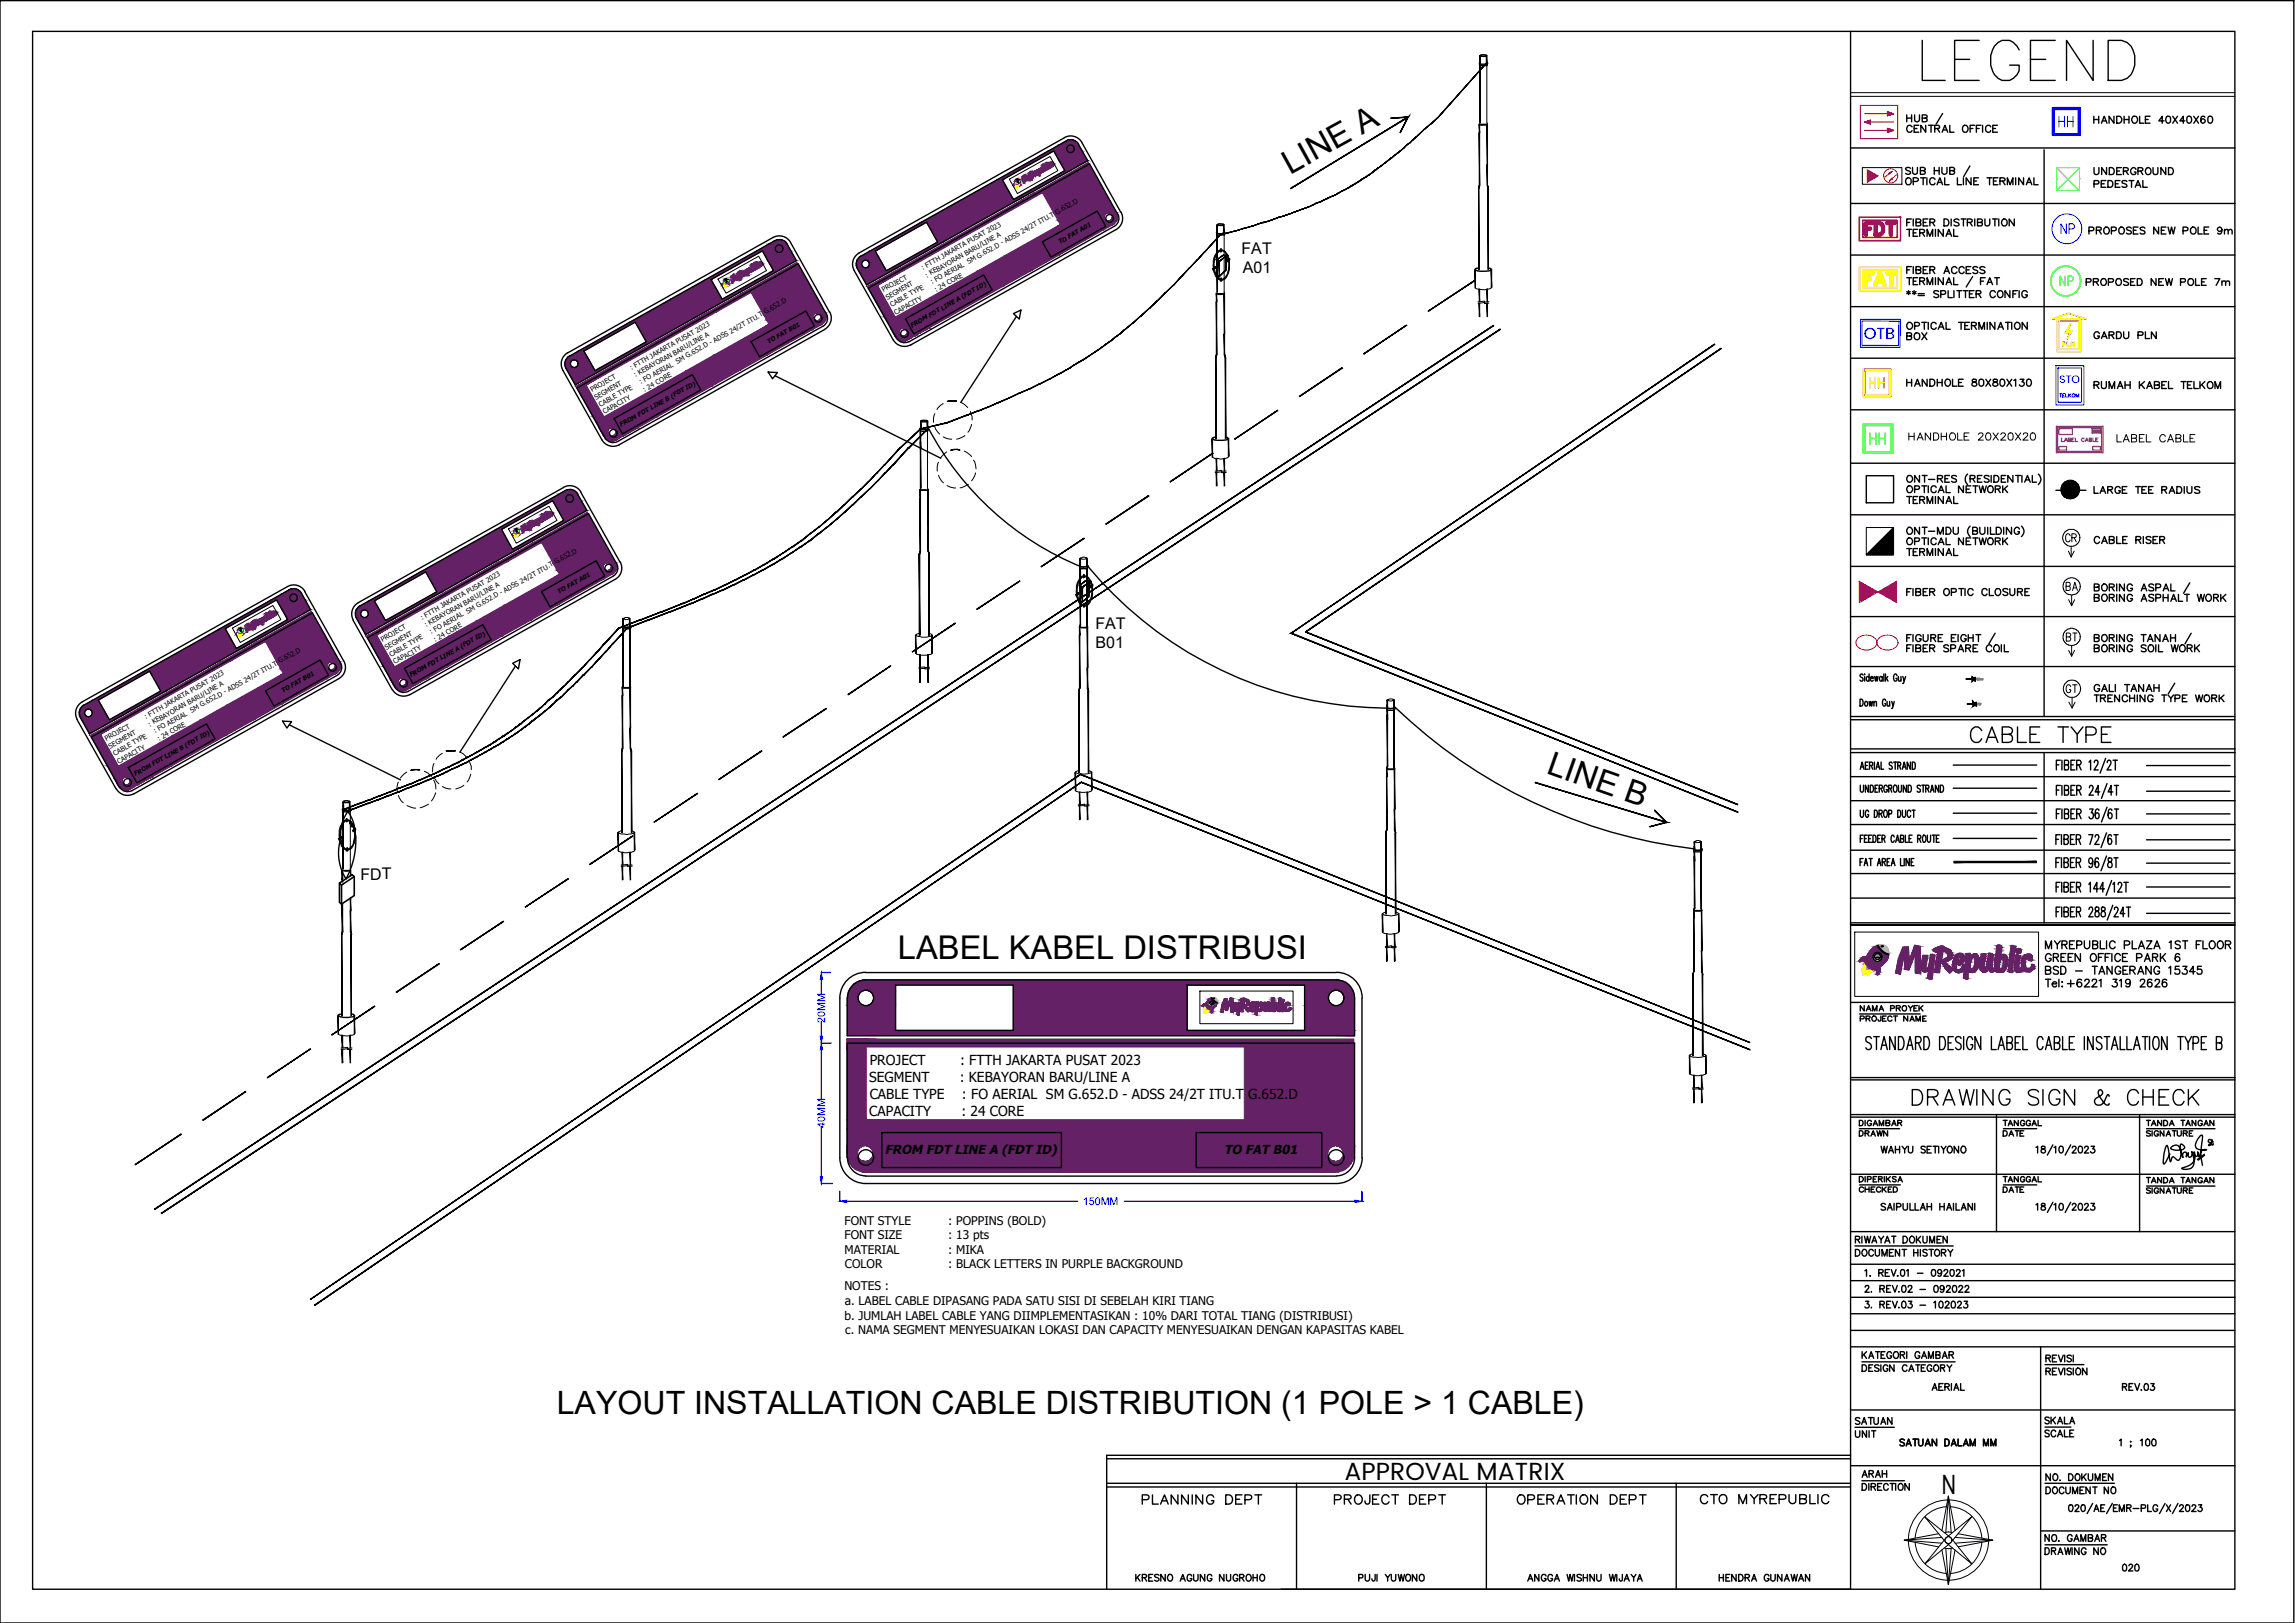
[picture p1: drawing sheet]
<svg xmlns="http://www.w3.org/2000/svg" width="420mm" height="297mm" viewBox="0 0 420 297" stroke-linecap="round" stroke-linejoin="round" font-family="sans-serif">
<defs><g id="words">
<text font-size="11.9" x="350.7" y="15.9">LEGEND</text>
<g font-size="6.2">
<text x="359.5" y="137.2">CABLE TYPE</text>
<text x="348.9" y="203.6">DRAWING SIGN &amp; CHECK</text>
</g>
<g font-size="6">
<text x="236.2" y="31.9" transform="rotate(-29 236.2 31.9)">LINE A</text>
<text x="282.9" y="141.5" transform="rotate(19 282.9 141.5)">LINE B</text>
<text x="164.4" y="175.5">LABEL KABEL DISTRIBUSI</text>
</g>
<text font-size="5.9" x="101.9" y="258.9">LAYOUT INSTALLATION CABLE DISTRIBUTION (1 POLE &gt; 1 CABLE)</text>
<text font-size="5.3" fill="#f00" x="340.4" y="44.1">FDT</text>
<text font-size="5.3" fill="#ffbf00" x="340.4" y="53.3">FAT</text>
<text font-size="5.3" fill="#ff7f00" x="341.1" y="72.3">HH</text>
<text font-size="5.3" fill="#0f0" x="341.1" y="82.5">HH</text>
<g font-size="4.9" fill="#00f">
<text x="375.7" y="24.3">HH</text>
<text x="376.1" y="44.1">NP</text>
</g>
<text font-size="4.9" fill="#0f0" x="376.1" y="53.6">NP</text>
<g font-size="4.9">
<text x="376.8" y="100.5">CR</text>
<text x="355.5" y="273.5">N</text>
<text x="207.8" y="276.6">PLANNING DEPT</text>
<text x="243.1" y="276.6">PROJECT DEPT</text>
<text x="276.6" y="276.6">OPERATION DEPT</text>
<text x="310.1" y="276.6">CTO MYREPUBLIC</text>
</g>
<text font-size="4.5" x="246.1" y="270.9">APPROVAL MATRIX</text>
<g font-size="4.4">
<text x="347.8" y="63.5">BOX</text>
<text x="377.1" y="109.4">BA</text>
<text x="377.1" y="118.5">BT</text>
<text x="377.1" y="128.1">GT</text>
<text x="339.7" y="271.6">ARAH</text>
</g>
<g font-size="4">
<text x="382.1" y="63.1">GARDU PLN</text>
<text x="339" y="209.2">DRAWN</text>
<text x="365.5" y="209.2">DATE</text>
<text x="365.5" y="219.4">DATE</text>
<text x="338.3" y="261.8">SATUAN</text>
<text x="373.2" y="261.8">SKALA</text>
<text x="338.3" y="264.2">UNIT</text>
<text x="387.3" y="288.6">020</text>
</g>
<text font-size="3.5" fill="#ff7f00" x="376.4" y="64.6">PLN</text>
<text font-size="3.1" fill="#808080" x="360.9" y="130.2">6M</text>
<text font-size="3" fill="#00f" x="341.2" y="62">OTB</text>
<g font-size="2.9">
<text x="227.3" y="46.5">FAT</text>
<text x="227.5" y="50">A01</text>
<text x="200.5" y="115.1">FAT</text>
<text x="200.6" y="118.6">B01</text>
<text x="66" y="161">FDT</text>
</g>
<g font-size="2.5">
<text x="159.2" y="194.9">PROJECT</text>
<text x="175.8" y="194.9">: FTTH JAKARTA PUSAT 2023</text>
<text x="159.1" y="198">SEGMENT</text>
<text x="159.2" y="201.2">CABLE TYPE</text>
<text x="175.7" y="198">: KEBAYORAN BARU/LINE A</text>
<text x="176.1" y="201.2">: FO AERIAL SM G.652.D - ADSS 24/2T ITU.T G.652.D</text>
<text x="159.1" y="204.3">CAPACITY</text>
<text x="176" y="204.3">: 24 CORE</text>
</g>
<g font-size="2.3">
<text x="162" y="211.2">FROM FDT LINE A (FDT ID)</text>
<text x="224.1" y="211.2">TO FAT B01</text>
</g>
<g font-size="2.2">
<text x="154.6" y="224.1">FONT STYLE</text>
<text x="154.6" y="226.8">FONT SIZE</text>
<text x="173.6" y="224.1">: POPPINS (BOLD)</text>
<text x="173.6" y="226.8">: 13 pts</text>
<text x="154.6" y="229.5">MATERIAL</text>
<text x="154.7" y="232.1">COLOR</text>
<text x="173.6" y="229.5">: MIKA</text>
<text x="173.6" y="232.1">: BLACK LETTERS IN PURPLE BACKGROUND</text>
<text x="154.6" y="236.1">NOTES :</text>
<text x="154.7" y="238.8">a. LABEL CABLE DIPASANG PADA SATU SISI DI SEBELAH KIRI TIANG</text>
<text x="154.6" y="241.5">b. JUMLAH LABEL CABLE YANG DIIMPLEMENTASIKAN : 10% DARI TOTAL TIANG (DISTRIBUSI)</text>
<text x="154.7" y="244.2">c. NAMA SEGMENT MENYESUAIKAN LOKASI DAN CAPACITY MENYESUAIKAN DENGAN KAPASITAS KABEL</text>
</g>
<g font-size="2" fill="#00f">
<text x="377" y="70">STO</text>
<text x="151.1" y="187.1" transform="rotate(-90 151.1 187.1)">20MM</text>
<text x="151.1" y="206.4" transform="rotate(-90 151.1 206.4)">40MM</text>
<text x="198.2" y="220.5">150MM</text>
</g>
<g font-size="1.3">
<text x="188.8" y="41.9" transform="rotate(-30 188.8 41.9)">2</text>
<text x="189.4" y="41.6" transform="rotate(-29 189.4 41.6)">T ITU.T G 652.D</text>
<text x="194.2" y="38.8" transform="rotate(-27 194.2 38.8)">.</text>
<text x="182.2" y="42" transform="rotate(-30 182.2 42)">23</text>
<text x="187.2" y="42.8" transform="rotate(-30 187.2 42.8)">24</text>
<text x="188.4" y="42.1" transform="rotate(-31 188.4 42.1)">/</text>
<text x="161.8" y="53.5" transform="rotate(-29 161.8 53.5)">PROJECT</text>
<text x="169" y="49.4" transform="rotate(-29 169 49.4)">: FTTH JAKARTA PUSAT 20</text>
<text x="169.7" y="50.8" transform="rotate(-29 169.7 50.8)">: KEBAYORAN BARU/LINE A</text>
<text x="170.6" y="52.1" transform="rotate(-29 170.6 52.1)">: FO AERIAL SM G.652.D - ADSS</text>
<text x="171.4" y="53.5" transform="rotate(-29 171.4 53.5)">: 24 CORE</text>
<text x="136.1" y="59.8" transform="rotate(-29 136.1 59.8)">T ITU.T G</text>
<text x="140.9" y="57.1" transform="rotate(-27 140.9 57.1)">.</text>
<text x="141.2" y="56.9" transform="rotate(-30 141.2 56.9)">652.D</text>
<text x="162.5" y="54.9" transform="rotate(-29 162.5 54.9)">SEGMENT</text>
<text x="163.3" y="56.2" transform="rotate(-29 163.3 56.2)">CABLE TYPE</text>
<text x="164" y="57.6" transform="rotate(-29 164 57.6)">CAPACITY</text>
<text x="128.9" y="60.3" transform="rotate(-30 128.9 60.3)">23</text>
<text x="133.9" y="61.1" transform="rotate(-30 133.9 61.1)">24</text>
<text x="135" y="60.4" transform="rotate(-31 135 60.4)">/</text>
<text x="135.5" y="60.2" transform="rotate(-30 135.5 60.2)">2</text>
<text x="108.4" y="71.7" transform="rotate(-29 108.4 71.7)">PROJECT</text>
<text x="115.6" y="67.7" transform="rotate(-29 115.6 67.7)">: FTTH JAKARTA PUSAT 20</text>
<text x="116.4" y="69.1" transform="rotate(-29 116.4 69.1)">: KEBAYORAN BARU/LINE A</text>
<text x="117.3" y="70.4" transform="rotate(-29 117.3 70.4)">: FO AERIAL SM G.652.D - ADSS</text>
<text x="118" y="71.7" transform="rotate(-29 118 71.7)">: 24 CORE</text>
<text x="109.1" y="73.1" transform="rotate(-29 109.1 73.1)">SEGMENT</text>
<text x="109.9" y="74.5" transform="rotate(-29 109.9 74.5)">CABLE TYPE</text>
<text x="110.7" y="75.8" transform="rotate(-29 110.7 75.8)">CAPACITY</text>
<text x="89.3" y="106.7" transform="rotate(-30 89.3 106.7)">20</text>
<text x="90.5" y="106" transform="rotate(-28 90.5 106)">2</text>
<text x="91.1" y="105.6" transform="rotate(-30 91.1 105.6)">3</text>
<text x="97.1" y="105.9" transform="rotate(-30 97.1 105.9)">2</text>
<text x="102.5" y="102.9" transform="rotate(-27 102.5 102.9)">.</text>
<text x="77.3" y="113.4" transform="rotate(-29 77.3 113.4)">: FTTH JAKARTA PUSAT</text>
<text x="70" y="117.5" transform="rotate(-29 70 117.5)">PROJECT</text>
<text x="70.8" y="118.9" transform="rotate(-29 70.8 118.9)">SEGMENT</text>
<text x="78" y="114.8" transform="rotate(-29 78 114.8)">: KEBAYORAN BARU/LINE A</text>
<text x="78.9" y="116.1" transform="rotate(-29 78.9 116.1)">: FO AERIAL SM G.652.D - ADSS 24/ T ITU.T G 652.D</text>
<text x="79.7" y="117.5" transform="rotate(-29 79.7 117.5)">:</text>
<text x="80.4" y="117.1" transform="rotate(-30 80.4 117.1)">24</text>
<text x="81.9" y="116.2" transform="rotate(-29 81.9 116.2)">CORE</text>
<text x="38.7" y="124.8" transform="rotate(-30 38.7 124.8)">202</text>
<text x="40.5" y="123.8" transform="rotate(-28 40.5 123.8)">3</text>
<text x="46.1" y="124.3" transform="rotate(-31 46.1 124.3)">/</text>
<text x="46.5" y="124.1" transform="rotate(-28 46.5 124.1)">2</text>
<text x="47.2" y="123.7" transform="rotate(-29 47.2 123.7)">T ITU.T G 652.D</text>
<text x="52" y="121" transform="rotate(-30 52 121)">.</text>
<text x="71.6" y="120.2" transform="rotate(-29 71.6 120.2)">CABLE TYPE</text>
<text x="72.3" y="121.6" transform="rotate(-29 72.3 121.6)">CAPACITY</text>
<text x="26.7" y="131.6" transform="rotate(-27 26.7 131.6)">:</text>
<text x="27.4" y="131.2" transform="rotate(-29 27.4 131.2)">FTTH JAKARTA PUSAT</text>
<text x="19.5" y="135.7" transform="rotate(-29 19.5 135.7)">PROJECT</text>
<text x="20.2" y="137.1" transform="rotate(-29 20.2 137.1)">SEGMENT</text>
<text x="27.4" y="133" transform="rotate(-29 27.4 133)">: KEBAYORAN BARU/LINE A</text>
<text x="28.4" y="134.2" transform="rotate(-29 28.4 134.2)">: FO AERIAL SM G.652.D - ADSS 24</text>
<text x="29.1" y="135.6" transform="rotate(-29 29.1 135.6)">:</text>
<text x="29.8" y="135.2" transform="rotate(-30 29.8 135.2)">24</text>
<text x="31.4" y="134.4" transform="rotate(-29 31.4 134.4)">CORE</text>
<text x="21" y="138.4" transform="rotate(-29 21 138.4)">CABLE TYPE</text>
<text x="21.8" y="139.8" transform="rotate(-29 21.8 139.8)">CAPACITY</text>
</g>
<g font-size="1.2">
<text x="194" y="44.7" transform="rotate(-30 194 44.7)">TO FAT A01</text>
<text x="166.9" y="60" transform="rotate(-29 166.9 60)">FROM FDT LINE A (FDT ID)</text>
<text x="140.7" y="63" transform="rotate(-29 140.7 63)">TO FAT B01</text>
<text x="113.7" y="78.2" transform="rotate(-29 113.7 78.2)">FROM FDT LINE B (FDT ID)</text>
<text x="102.3" y="108.7" transform="rotate(-30 102.3 108.7)">TO FAT A01</text>
<text x="75.2" y="124" transform="rotate(-29 75.2 124)">FROM FDT LINE A (FDT ID)</text>
<text x="51.8" y="126.9" transform="rotate(-30 51.8 126.9)">TO FAT B01</text>
<text x="24.8" y="142.1" transform="rotate(-29 24.8 142.1)">FROM FDT LINE B (FDT ID)</text>
</g>
</g></defs>
<!-- layer: 0 -->
<g fill="none" stroke="#000" stroke-width=".25">
<path d="M0 .1h419.9v296.9h-419.9zM6 5.7h403.2v285.2h-403.2zM270.8 11.9l.2 .1h1.2M271 11.5h-.2l.2 .1M271 10.1l.8-.1 .4 .2-.3 .1h-.7zM272.2 10.2v1.5M338.8 5.7v285.2M183.5 32.9l9.4-5.3 2 3.6-9.4 5.3zM186 32.8l.7 .2M186.1 32.8l.5 .1M186.2 32.7h.1zM186.2 33.3h.2z"/>
<path d="M194.9 25.2l-37.6 21.1a2.37 2.37 0 0 0-.9 3.2l7.1 12.7a2.35 2.35 0 0 0 3.2 .9M194.9 25.2a2.35 2.35 0 0 1 3.2 .9l7.1 12.7M195.2 25.8l-37.6 21.1M195.2 25.8a1.67 1.67 0 0 1 2.3 .6M197.4 26.4l1.7 3-40.4 22.7-1.7-2.9M204.6 39.2l-5.1-9.2-40.5 22.7 5.1 9.2a1.67 1.67 0 0 0 2.3 .6M204.6 39.2a1.67 1.67 0 0 1-.6 2.2M205.2 38.8a2.35 2.35 0 0 1-.9 3.2l-37.6 21.1M270.8 22.8l.4 .1 1.1-.1M270.8 22.7h1.5M338.8 27.1h70.4M338.8 37.2h70.4"/>
<path d="M349 32.7a.61 .61 0 0 1 1 .4 .61 .61 0 0 1-.8 .7l-.3-.5zM349.1 21v1.3M349.1 21.6h.9M349.8 30.8a.53 .53 0 0 0-.9 .1l.2 .3 .5 .2 .2 .3a.62 .62 0 0 1-.9 0M350 21v1.3M350.1 23.2a.56 .56 0 0 0-.9-.1 .56 .56 0 0 0 0 .8l.3 .3h.3l.3-.3M350.1 30.6v.9l.4 .4 .5-.2v-1.1M350.3 33.2h.6l.2-.1 .1-.3-.3-.3h-.6v1.3M350.4 23.5h.5M350.5 21l.1 1.1 .3 .2 .4-.2 .1-.2v-.9M351.3 22.9h-.9v1.3h.9M351.6 31.2h.7l.2-.3-.4-.3h-.5v1.3l.8-.1 .1-.3-.4-.3"/>
<path d="M351.6 32.5h.9M351.9 21.6h.8l.1-.4-.9-.2v1.3l.9-.1v-.5l-.3-.1M352.1 32.5v1.3M352.6 22.9v1.3l-.9-1.3v1.3M352.8 32.5v1.3M353.1 22.9h.8M353.5 22.9v1.3M354.1 30.6v1.3M354.1 31.2h.9M354.2 23.5l.8-.1v-.3l-.8-.2v1.3M354.2 32.8a.56 .56 0 0 0-.8-.1 .56 .56 0 0 0 0 .8l.3 .3h.4l.1-.3M354.6 33.8l.5-1.3 .5 1.3"/>
<path d="M354.7 23.5l.4 .7M354.8 33.4h.7M355 30.6v1.3M355.5 30.6v.9l.4 .4 .5-.2v-1.1M355.6 24.2l.5-1.3 .5 1.3M355.6 20.8l-1.1 1.9M355.8 23.8h.6M356 32.5v1.3h.8M357 22.9v1.3h.7M357 31.2h.7l.1-.3-.3-.3h-.5v1.3l.8-.1v-.3l-.3-.3M358.4 32.5v1.3h.7M359.4 23.1a.6 .6 0 0 1 .9 .1 .6 .6 0 0 1-.1 .8 .6 .6 0 0 1-.9-.1 .6 .6 0 0 1 .1-.8z"/>
<path d="M359.5 32.5v1.3M360.6 30.4l-1.1 1.9M360.7 23.5h.5M360.8 32.5v1.3l-.8-1.3v1.3M361.4 33.1h.5M361.5 22.9h-.8v1.3M361.8 23.5h.5M362.2 32.5h-.8v1.3h.8M362.7 22.9h-.9v1.3M363 22.9v1.3M363.8 32.5h.9M364.2 32.5v1.3"/>
<path d="M364.4 23.2a.53 .53 0 0 0-.7-.2 .53 .53 0 0 0-.2 .7 .48 .48 0 0 0 .4 .5 .48 .48 0 0 0 .5-.3M364.8 23.5h.5M365 33.1h.5M365.7 22.9h-.9v1.3h.9M365.8 32.5h-.8v1.3h.8M366.1 33.1h.8l.2-.3-.4-.3h-.6v1.3M366.6 33.1l.5 .7M367.5 33.8v-1.3l.5 1.3 .5-1.3v1.3M369 32.5v1.3M370.5 32.5v1.3l-.9-1.3v1.3M371 33.8l.5-1.3 .5 1.3M371.1 33.4h.7"/>
<path d="M372.4 32.5v1.3h.7M374.2 27.4v103.7M383.3 21.3v1.2M383.3 21.9h.9M383.4 30.7v.9a.46 .46 0 0 0 .4 .4 .46 .46 0 0 0 .5-.4v-.9M383.4 33.7l.7-.1 .2-.3-.2-.2-.7-.1v1.3M384.2 21.3v1.2M384.7 33.6h.5M384.7 22.5l.5-1.2 .5 1.2M384.9 22.1h.6M385.5 33h-.8v1.3h.8M385.7 30.7v1.2l-.9-1.2v1.2"/>
<path d="M385.9 33h.5a.65 .65 0 0 1 .4 .7 .65 .65 0 0 1-.4 .6h-.5zM386.2 30.7h.4a.68 .68 0 0 1 .5 .6 .68 .68 0 0 1-.5 .6h-.4zM387 21.3v1.2l-.9-1.2v1.2M387.3 33.6h.5M387.5 21.3h.5a.66 .66 0 0 1 .5 .6 .66 .66 0 0 1-.5 .6h-.5zM387.5 31.3h.5M388.1 33h-.8v1.3h.8M388.4 30.7h-.9v1.2h.9M388.7 31.3l.8-.1 .1-.3-.3-.2h-.6v1.2M388.9 21.9h.9M388.9 21.3v1.2M389.2 31.3l.4 .6"/>
<path d="M389.4 33.2l-.4-.2-.5 .2v.3l.6 .2 .3 .2v.2l-.4 .2-.5-.2M389.8 33h.9M389.8 21.3v1.2M390.2 33v1.3M390.4 21.4a.59 .59 0 0 1 1 .4 .59 .59 0 0 1-.9 .7l-.2-.5zM390.9 34.3l.5-1.3 .5 1.3M391 31a.57 .57 0 0 0-.9-.1 .57 .57 0 0 0 .1 .9l.3 .1h.4l.1-.4h-.3M391.1 33.9h.7M391.4 31.3l.9-.1v-.4l-.9-.1v1.2M391.7 21.3v1.2h.8M391.9 31.3l.4 .6M392.3 33v1.3h.8"/>
<path d="M392.8 21.9h.5M392.9 30.9a.6 .6 0 0 1 .9 .1 .6 .6 0 0 1-.3 .9 .61 .61 0 0 1-.7-.2 .61 .61 0 0 1 .1-.8zM393.6 21.3h-.8v1.2h.8M394.2 30.7v.9l.3 .3a.38 .38 0 0 0 .6-.3v-.9M396.2 22.1h-1l.7-.8v1.2M396.5 30.7v1.2l-.9-1.2v1.2M396.7 21.3h.3a.68 .68 0 0 1 .4 .7 .68 .68 0 0 1-.5 .5 .79 .79 0 0 1-.2-1.2zM397 30.7a.71 .71 0 0 1 .8 .3 .71 .71 0 0 1 0 .8l-.2 .1h-.6zM397.8 21.3l.9 1.2M398.7 21.3l-.9 1.2M400 22.1h-.9l.6-.8v1.2M400.5 21.3a.64 .64 0 0 1 .8 .5 .64 .64 0 0 1-.4 .7h-.2a.83 .83 0 0 1-.2-1.2z"/>
<path d="M401.6 21.3l.9 1.2M402.5 21.3l-.9 1.2M403.6 21.4v-.1a.64 .64 0 0 0-.8 .5 .64 .64 0 0 0 .5 .7 .41 .41 0 0 0 .4-.3 .41 .41 0 0 0-.4-.5 .41 .41 0 0 0-.4 .4M404.4 21.3a.64 .64 0 0 1 .8 .5 .64 .64 0 0 1-.5 .7h-.1a.83 .83 0 0 1-.2-1.2zM130.2 51.2l9.4-5.3 2 3.6-9.4 5.3zM132.7 51.1l.1 .1 .5 .1M132.7 51.1l.6 .1M132.9 51h.1zM132.9 51.6h.2zM141.9 44.1l-37.6 21.1M141.9 44.1a1.67 1.67 0 0 1 2.2 .6M144.1 44.7l1.7 3-40.5 22.7-1.7-3a1.67 1.67 0 0 1 .7-2.3"/>
<path d="M144.7 44.4a2.35 2.35 0 0 0-3.2-.9l-37.6 21.1M144.7 44.4l7.1 12.7M150.6 59.7l-37.5 21.1M151.3 57.4l-5.2-9.1-40.5 22.7 5.2 9.2M151.3 57.4a1.67 1.67 0 0 1-.6 2.3M151.9 57.1a2.35 2.35 0 0 1-.9 3.2M157.6 46.9a1.67 1.67 0 0 0-.6 2.2M160.2 46l9.4-5.3 2.1 3.6-9.4 5.3zM165.8 58.4l14.3-8.1 1.6 2.8-14.4 8zM185.5 57.4l1.4-.6-.3 1.6zM186.1 57.9l-10.2 15.7M190.8 44.3l10.1-5.7 1.5 2.8-10 5.7z"/>
<path d="M204 41.4l-37.6 21.2M222.7 42.9l.1 .1h1.3M222.7 53.7l.4 .2 1.1-.2M222.7 53.7h1.5M222.8 42.4l-.1 .1 .1 .1M222.9 41.1l.7-.1h.4v.1l-.1 .2h-.8zM224 41.1v1.6M224.4 46.6l.4 .1-.1 .4-.4-.2zM270.7 49l-.5 .1-.1 .2a3.6 3.6 0 0 0 2.4 .3l.5-.3-.5-.3M338.8 56.1h70.4M338.8 46.7h70.4M349.1 50.8h.9"/>
<path d="M349.1 53.4l.6 .3M349.1 42h.9M349.7 53.4l-.6 .3M349.9 48.8h-.8v1.3M349.9 40.1h-.8v1.2M350.1 53.4l.7 .3M350.3 40.1v1.2M350.3 48.8v1.3M350.3 51.5h.5M350.3 42.6h.5M350.4 53.2v.7M350.8 49.4l.7-.1 .2-.2-.4-.3h-.5v1.3l.8-.2 .1-.3-.4-.2"/>
<path d="M350.8 40.7l.8-.1 .1-.3-.4-.2h-.5v1.2h.7l.2-.4-.4-.2M350.8 53.4l-.7 .3M351.1 50.8h-.8v1.3h.8M351.1 42h-.8v1.3h.8M351.2 53.7h1.1M351.2 54.1h1.1M351.5 51.5l.8-.2v-.3l-.8-.2v1.3M351.5 42.6l.8-.1v-.4l-.8-.1v1.3M351.9 51.5l.4 .6M351.9 42.6l.4 .7M352.1 49.4h.5M352.1 40.7h.5"/>
<path d="M352.8 52.1v-1.3l.5 1.3 .5-1.3v1.3M352.8 43.3v-1.3l.5 1.3 .5-1.3v1.3M352.9 48.8h-.8v1.3h.8M352.9 40.1h-.8v1.2h.8M353.3 49.4l.8-.1 .1-.4-.9-.1v1.3M353.3 40.7l.9-.1v-.4l-.9-.1v1.2M353.8 49.4l.4 .7M353.8 40.7l.4 .6M354.3 42v1.3M354.3 50.8v1.3M354.9 53.4l-.3-.2-.6 .2 .1 .2 .7 .4 .1 .3-.1 .1a.6 .6 0 0 1-.8-.1M355 59.8h.7"/>
<path d="M355.3 53.9l.9-.2v-.4l-.9-.1v1.3M355.8 50.8v1.3l-1-1.3v1.3M355.8 42v1.3l-1-1.3v1.3M355.9 50.1l.5-1.3 .5 1.3M355.9 40.1a.71 .71 0 0 1 .8 .3 .71 .71 0 0 1 0 .8l-.2 .1h-.6zM356.1 49.6h.6M356.3 59v1.3h.7M356.3 52.1l.5-1.3 .5 1.3M356.3 43.3l.5-1.3 .5 1.3M356.4 51.7h.7M356.4 42.8h.7M356.7 53.2v1.3h.7"/>
<path d="M357.2 40.1v1.2M357.7 50.8v1.3h.7M357.7 42v1.3h.7M357.7 53.2v1.3M358.3 49.1a.51 .51 0 0 0-.6-.3 .51 .51 0 0 0-.4 .5 .59 .59 0 0 0 .6 .8l.4-.3M358.3 53.2h.9M358.6 59h.9M358.6 40.3a.52 .52 0 0 0-.5-.2 .52 .52 0 0 0-.4 .3l.8 .4 .1 .2v.2l-.3 .1-.6-.1M358.7 53.2v1.3M359 59v1.3M359 40.1h.9M359.4 53.2h.9"/>
<path d="M359.5 40.1v1.2M359.6 49.1a.48 .48 0 0 0-.6-.3 .48 .48 0 0 0-.4 .5 .59 .59 0 0 0 .7 .8l.3-.3M359.7 59.6h.5M359.8 53.2v1.3M360 49.4h.5M360.2 40.7l.8-.1v-.4l-.8-.1v1.2M360.6 59h-.9v1.3h.9M360.6 53.8h.5M360.6 40.7l.5 .6M360.8 48.8h-.8v1.3h.8M360.9 59.6l.8-.1 .1-.4-.9-.1v1.3M361.1 50.6l-1.1 1.9"/>
<path d="M361.4 53.2h-.8v1.3h.8M361.4 59.6l.4 .7M361.5 40.1v1.2M361.8 53.8l.7-.1 .2-.2-.2-.3h-.7v1.3M362 40.7l.8-.1 .1-.3-.3-.2h-.6v1.2h.8l.1-.4-.3-.2M362.1 49a.53 .53 0 0 0-.9 .1l.2 .2 .5 .2 .2 .4a.62 .62 0 0 1-.9 0M362.2 53.8l.5 .7M362.6 51.5h.5M363.4 49l-.3-.2a.44 .44 0 0 0-.6 .3l.9 .6v.2l-.3 .2-.6-.2M363.4 40.1v.9a.46 .46 0 0 0 .4 .3 .46 .46 0 0 0 .5-.3v-.9M363.4 50.8h-.8v1.3M363.8 52.1l.5-1.3 .5 1.3"/>
<path d="M363.8 59v1.3M363.9 51.7h.7M364.8 40.1h.9M365.2 50.8h.9M365.2 59v1.3l-.9-1.3v1.3M365.2 40.1v1.2M365.3 53.5a.54 .54 0 0 0-.7-.3 .54 .54 0 0 0-.3 .8 .51 .51 0 0 0 .4 .5 .51 .51 0 0 0 .6-.3M365.6 50.8v1.3M365.8 53.4a.58 .58 0 0 1 .9 .4 .58 .58 0 0 1-.9 .5l-.1-.3zM365.9 59.8h.7M365.9 40.1v1.2M366.6 40.3a.6 .6 0 0 1 .9 .1 .6 .6 0 0 1-.3 .9 .61 .61 0 0 1-.7-.2 .61 .61 0 0 1 .1-.8z"/>
<path d="M367.2 59h.8M367.6 59v1.3M368 53.2v1.3l-.9-1.3v1.3M368.3 59v1.3M368.5 53.8h.5M368.8 40.1v1.2l-1-1.2v1.2M368.9 59.2l.3-.2a.61 .61 0 0 1 .7 .7 .61 .61 0 0 1-.8 .5l-.3-.4zM369.3 53.2h-.8v1.3M369.7 53.2v1.3M371.1 59v1.3l-.9-1.3v1.3M371.1 53.5a.54 .54 0 0 0-.7-.3 .54 .54 0 0 0-.2 .8 .49 .49 0 0 0 .4 .5 .49 .49 0 0 0 .5-.5h-.3M381.9 51.6h.8l.1-.4-.1-.2h-.8v1.2"/>
<path d="M382.4 42.2l.9-.1v-.4l-.9-.1v1.2M383.2 51.6l.8-.1 .2-.3-.2-.2h-.8v1.2M383.7 51.6l.5 .6M383.8 42.1h.8v-.4l-.8-.1v1.2M384.3 42.1l.4 .7M384.7 51.2a.56 .56 0 0 1 .8 0 .56 .56 0 0 1 0 .8 .56 .56 0 0 1-.8 .1l-.1-.3zM385.2 41.9a.6 .6 0 0 1 1 0 .6 .6 0 0 1-.4 .9h-.4l-.2-.3zM386 51.6h.8l.1-.4-.1-.2h-.8v1.2M386.5 42.2l.9-.1v-.4l-.9-.1v1.2M387.5 51.2a.56 .56 0 0 1 .7 0 .56 .56 0 0 1 0 .8 .56 .56 0 0 1-.7 .1l-.2-.3zM388 41.8a.6 .6 0 0 1 .9 .1 .6 .6 0 0 1-.2 .9 .61 .61 0 0 1-.8-.3 .61 .61 0 0 1 .1-.7zM389.7 51.2l-.4-.2-.5 .2v.2l.8 .4 .1 .3-.1 .1h-.5l-.3-.1"/>
<path d="M390.1 51.6h.5M390.2 41.8a.5 .5 0 0 0-.9 .1l.1 .2 .7 .2 .1 .2v.2l-.3 .1-.6-.1M390.6 42.1h.5M390.9 51h-.8v1.2h.8M391.3 51h.4a.63 .63 0 0 1 .5 .6 .63 .63 0 0 1-.5 .6h-.4zM391.4 41.6h-.8v1.2h.8M392.7 41.8a.5 .5 0 0 0-.9 .1l.1 .2 .7 .2 .1 .2v.2l-.3 .1-.6-.1M394.7 51v1.2l-.9-1.2v1.2M395.2 41.6v1.2l-.9-1.2v1.2M395.2 51.6h.5M395.7 42.1h.5M396.1 51h-.9v1.2h.9"/>
<path d="M396.5 51l.3 1.2 .3-1.2 .3 1.2 .3-1.2M396.5 41.6h-.8v1.2h.8M396.9 41.6l.4 1.2 .3-1.2 .3 1.2 .3-1.2M399.2 51.6h.8l.1-.2-.1-.3-.8-.1v1.2M399.7 42.2l.8-.1v-.4l-.8-.1v1.2M402 51v1.2h.7M402.4 41.6v1.2h.8M403.1 51.6h.5M403.5 42.1h.5M403.9 51h-.8v1.2h.8M404.4 41.6h-.9v1.2h.9M405.5 51h.9l-.7 1.2"/>
<path d="M406.8 42a.4 .4 0 0 1-.5 .4 .4 .4 0 0 1-.3-.5 .4 .4 0 0 1 .6-.3 .64 .64 0 0 1 .2 .8 .64 .64 0 0 1-.7 .4l-.1-.1M406.8 51.6l.3-.2 .3 .1 .1 .7M406.8 51.4v.8M407.2 42.2l.3-.2 .4 .1v.7M407.2 42v.8M407.5 51.6l.3-.2 .3 .1 .1 .7M407.9 42.2l.4-.2 .3 .1v.7M103 67.8l7.2 12.7a2.35 2.35 0 0 0 3.2 .9M103.9 64.5a2.35 2.35 0 0 0-.9 3.2M106.9 64.2l9.4-5.2 2 3.6-9.4 5.2zM112.4 76.6l14.3-8 1.6 2.8-14.3 8zM137.5 62.5l10-5.6 1.6 2.8-10 5.6z"/>
<path d="M140.6 68.1l1.7 .1-.9 1.1zM141.9 68.8l30.3 15M151 60.3l-37.6 21.1M168.6 78.3l-.2 .2a1.7 1.7 0 0 0 1.4 .1l.2-.1-.2-.2M168.6 77l.6-.1 .6 .2-.1 .1h-1zM169.8 77.1v1.5M170 78.4a55.3 55.3 0 0 0 27.9 25.3M222.6 80h-.4l-.2 .3a3.6 3.6 0 0 0 2.4 .2l.5-.3-.5-.2M338.8 75h70.4M338.8 65.6h70.4M349.1 69.4v1.3M349.1 70h.9"/>
<path d="M350 69.4v1.3M350.5 70.7l.5-1.3 .5 1.3M350.7 70.3h.6M352.8 69.4v1.3l-.9-1.3v1.3M353.3 69.4h.5a.68 .68 0 0 1 .4 .6 .68 .68 0 0 1-.4 .7h-.5zM354.7 70h.9M354.7 69.4v1.3M354.8 60.3l.6-1.3 .5 1.3M355.6 69.4v1.3M356.3 69.5a.6 .6 0 0 1 .8 .5 .6 .6 0 0 1-.8 .6l-.2-.4v-.3zM357.5 69.4v1.3h.8M358.6 70h.5"/>
<path d="M359.4 69.4h-.8v1.3h.8M361.1 69.5v.3l.6 .2a.34 .34 0 0 1 .1 .6l-.5 .1-.3-.3a.37 .37 0 0 1 .4-.4l.4-.2v-.3zM362.3 60.3v-1.3l.5 1.3 .5-1.3v1.3M362.5 69.5l.3-.1a.68 .68 0 0 1 .4 .7 .68 .68 0 0 1-.5 .6 .83 .83 0 0 1-.2-1.2zM363.6 69.4l.8 1.3M364.4 69.4l-.8 1.3M365 69.5v.3l.3 .2a.38 .38 0 0 1 .4 .2 .38 .38 0 0 1 0 .4l-.3 .1-.5-.1a.48 .48 0 0 1 .1-.6 .48 .48 0 0 1 .5-.1l.2-.2-.1-.2zM365.8 60.3l.5-1.3 .5 1.3M366.3 69.5a.64 .64 0 0 1 .8 .4 .64 .64 0 0 1-.5 .8h-.1a.83 .83 0 0 1-.2-1.2zM367.4 69.4l.9 1.3M368.3 69.4l-.9 1.3M368.7 69.6l.3-.2v1.3"/>
<path d="M369.8 69.4h.7l-.3 .5a.4 .4 0 0 1 .4 .4 .4 .4 0 0 1-.4 .4l-.4-.1-.1-.2M371.2 69.5a.64 .64 0 0 1 .8 .4 .64 .64 0 0 1-.5 .8h-.1a.83 .83 0 0 1-.2-1.2zM383.4 70.5l.8-.2v-.3l-.8-.2v1.3M383.8 70.5l.5 .6M384.7 69.8v1a.46 .46 0 0 0 .5 .3 .46 .46 0 0 0 .4-.3v-1M386.1 71.1v-1.3l.5 1.3 .5-1.3v1.3M387.6 71.1l.6-1.3 .5 1.3M387.9 70.7h.6M389 69.8v1.3M389 70.5h1M390 69.8v1.3M391.7 69.8v1.3"/>
<path d="M392 70.4l.6 .7M392.6 69.8l-.9 .9M393 71.1l.5-1.3 .5 1.3M393.2 70.7h.7M394.4 70.5l.9-.2 .1-.2-.4-.3h-.6v1.3h.8l.2-.4-.4-.2M395.8 70.5h.5M396.6 69.8h-.8v1.3h.8M397 69.8v1.3h.8M399.3 69.8h.9M399.8 69.8v1.3M400.5 70.5h.5M401.3 69.8h-.8v1.3h.8"/>
<path d="M401.7 69.8v1.3h.8M402.8 69.8v1.3M403.1 70.4l.5 .7M403.6 69.8l-.8 .9M405.5 71.1v-1.3l.5 1.3 .5-1.3v1.3M91.8 96.9l9.4-5.3 2 3.6-9.4 5.3zM94.3 96.8l.7 .2M94.3 96.8l.7 .1M94.5 96.7h.1zM94.5 97.3h.2zM103.5 89.8l-37.6 21.1M103.5 89.8a1.67 1.67 0 0 1 2.3 .6"/>
<path d="M105.7 90.5l1.7 2.9-40.5 22.7-1.6-2.9M106.3 90.1l7.2 12.8M106.4 90.1a2.31 2.31 0 0 0-3.2-.9l-37.6 21.1a2.35 2.35 0 0 0-.9 3.2M110.8 80.2a1.67 1.67 0 0 0 2.3 .6M168.4 89.6h1.5M338.8 94.2h70.4M338.8 84.8h70.4M341.7 87.1h5v4.9h-5zM349.1 90.9h.9M349.2 89.1a.58 .58 0 0 1 .8 0 .58 .58 0 0 1 0 .8 .58 .58 0 0 1-.8 .1l-.1-.3zM349.2 98.6a.58 .58 0 0 1 .8 .1 .58 .58 0 0 1 0 .8 .58 .58 0 0 1-.8 0l-.1-.3zM349.2 96.7a.58 .58 0 0 1 .8 .1 .58 .58 0 0 1 0 .8 .58 .58 0 0 1-.8 0l-.1-.3z"/>
<path d="M349.2 87.2a.58 .58 0 0 1 .8 0 .58 .58 0 0 1 0 .8 .58 .58 0 0 1-.8 .1l-.1-.3zM349.5 90.9v1.2M350.3 91.5h.5M350.5 89.6l.8-.1 .1-.4-.1-.1-.8-.1v1.3M350.5 99.1l.8-.1 .1-.3-.1-.2h-.8v1.2M351.1 90.9h-.8v1.2h.8M351.4 96.5v1.3l-.9-1.3v1.3M351.4 87v1.3l-.9-1.3v1.3M351.5 91.5l.8-.1v-.4l-.8-.1v1.2M351.8 88.9h1M351.8 98.5h1M351.9 91.5l.4 .6"/>
<path d="M351.9 96.5h.9M351.9 87h.9M352.3 88.9v1.3M352.3 98.5v1.2M352.3 87v1.3M352.3 96.5v1.3M352.8 92.1v-1.2l.5 1.2 .5-1.2v1.2M353 88.9v1.3M353 98.5v1.2M353.1 97.2h1.1M353.1 87.7h1.1M354.3 90.9v1.2"/>
<path d="M354.5 89.2a.48 .48 0 0 0-.6-.3 .48 .48 0 0 0-.4 .5 .54 .54 0 0 0 .2 .7 .54 .54 0 0 0 .7-.1l.1-.1M354.5 98.7a.48 .48 0 0 0-.6-.2 .48 .48 0 0 0-.4 .4 .54 .54 0 0 0 .2 .7 .54 .54 0 0 0 .7-.1l.1-.1M354.7 97.8v-1.3l.5 1.3 .6-1.3v1.3M354.7 87.6l.8-.1 .1-.3-.1-.1-.8-.1v1.3M354.8 90.2l.6-1.3 .5 1.3M354.8 99.7l.6-1.2 .5 1.2M355 89.7h.7M355 99.3h.7M355.2 87.6l.4 .7M355.8 90.9v1.2l-1-1.2v1.2M356.1 87.6h.5M356.3 88.9v1.3h.7"/>
<path d="M356.3 92.1l.5-1.2 .5 1.2M356.3 98.5v1.2h.7M356.3 96.5a.71 .71 0 0 1 .7 .3 .71 .71 0 0 1 0 .8l-.1 .1-.6 .1zM356.4 91.7h.7M356.9 87h-.8v1.3h.8M357.6 96.5v.9a.49 .49 0 0 0 .5 .4 .49 .49 0 0 0 .4-.4v-.9M357.7 90.9v1.2h.7M358.2 87.2l-.3-.2-.5 .1-.1 .1v.2l.8 .4 .1 .3-.3 .2-.6-.2M359.5 88.9v1.3l-.9-1.3v1.3M359.5 98.5v1.2l-.9-1.2v1.2M360 99h.5M360 89.5h.5"/>
<path d="M360.2 86.8a1.27 1.27 0 0 0 0 1.9M360.7 96.3a1.2 1.2 0 0 0 0 1.9M360.7 87.6l.8-.1v-.4l-.8-.1v1.3M360.8 88.9h-.8v1.3h.8M360.8 98.5h-.8v1.2h.8M361.1 97.1l.8-.1 .1-.2-.3-.3h-.6v1.3l.8-.1 .1-.3-.3-.3M361.1 87.6l.5 .7M361.2 88.9h.9M361.2 98.5h.9M361.7 88.9v1.3M361.7 98.5v1.2M362 87.6h.5"/>
<path d="M362.3 88.9l.4 1.3 .3-1.3 .3 1.3 .3-1.3M362.3 98.5l.4 1.2 .3-1.2 .3 1.2 .3-1.2M362.5 96.5v.9l.3 .4a.44 .44 0 0 0 .6-.4v-.9M362.8 87h-.8v1.3h.8M363.9 96.5v1.3M364 89.1a.56 .56 0 0 1 .8 .1 .56 .56 0 0 1 0 .7 .56 .56 0 0 1-.8 .1l-.1-.3zM364 98.6a.56 .56 0 0 1 .8 .1 .56 .56 0 0 1 0 .7 .56 .56 0 0 1-.8 .1l-.1-.3zM364.2 87.2l-.4-.2-.4 .1-.1 .1v.2l.7 .3 .2 .4-.4 .2-.5-.2M364.4 96.5v1.3h.8M364.5 87v1.3M365 87h.5a.63 .63 0 0 1 .4 .6 .63 .63 0 0 1-.4 .7h-.5zM365.3 89.5l.8-.1v-.4l-.8-.1v1.3"/>
<path d="M365.3 99l.8-.1v-.4h-.8v1.2M365.5 96.5h.4a.66 .66 0 0 1 .5 .6 .66 .66 0 0 1-.5 .7h-.4zM365.8 89.5l.4 .7M365.8 99l.4 .7M366.4 87.6h.5M366.6 88.9v1.3M366.6 98.5v1.2M366.8 96.5v1.3M366.9 89.4l.6 .8M366.9 99l.6 .7M367.2 87h-.8v1.3h.8M367.5 88.9l-.9 .8"/>
<path d="M367.5 98.5l-.9 .8M368.3 96.5v1.3l-1-1.3v1.3M368.5 87v1.3l-.9-1.3v1.3M369 87h.9M369.4 87v1.3M369.7 96.8a.48 .48 0 0 0-.5-.3 .48 .48 0 0 0-.4 .5 .54 .54 0 0 0 .2 .7 .54 .54 0 0 0 .7-.1v-.3h-.3M370.1 96.3a1.2 1.2 0 0 1 0 1.9M370.2 87v1.3M370.7 88.3l.5-1.3 .5 1.3M370.9 87.8h.6M372.1 87v1.3h.7M373.2 86.8a1.2 1.2 0 0 1 0 1.9"/>
<path d="M376.4 89.7h5.5M383.4 89.1v1.2h.7M384.4 98.5a.54 .54 0 0 0-.7-.3 .54 .54 0 0 0-.3 .8 .51 .51 0 0 0 .4 .5 .51 .51 0 0 0 .6-.3M384.5 90.3l.5-1.2 .5 1.2M384.6 89.9h.7M384.8 99.5l.5-1.3 .5 1.3M384.9 99h.7M385.9 89.6h.7l.2-.3-.2-.2h-.7v1.2M386.2 98.8l.7-.1 .1-.4-.8-.1v1.3l.8-.2v-.4l-.2-.1M386.3 89.6l.5 .7M387.5 98.2v1.3h.8M388.2 89.4a.48 .48 0 0 0-.6-.3 .48 .48 0 0 0-.4 .4 .54 .54 0 0 0 .2 .7 .54 .54 0 0 0 .7-.1l.1-.3h-.3"/>
<path d="M388.5 89.6h.5M388.6 98.8h.5M389.4 89.1h-.9v1.2h.9M389.4 98.2h-.8v1.3h.8M391 89.1h.9M391 98.8l.8-.1 .1-.4-.9-.1v1.3M391.4 89.1v1.2M391.5 98.8l.4 .7M392.1 89.6h.5M392.4 98.2v1.3M393 89.1h-.9v1.2h.9M393.4 89.6h.5"/>
<path d="M393.8 98.4l-.3-.2-.6 .2 .1 .3 .7 .3 .1 .3a.54 .54 0 0 1-.9 0M394.2 89.1h-.8v1.2h.8M394.2 98.8h.5M395 98.2h-.8v1.3h.8M395.4 98.8l.8-.1v-.4l-.8-.1v1.3M395.8 89.6l.8-.1v-.4h-.8v1.2M395.9 98.8l.4 .7M396.2 89.6l.5 .7M397.1 90.3l.5-1.2 .5 1.2M397.3 89.9h.7M398.5 89.1h.5a.65 .65 0 0 1 .4 .6 .65 .65 0 0 1-.4 .6h-.5zM399.9 89.1v1.2"/>
<path d="M400.4 89.1v.8l.4 .4a.38 .38 0 0 0 .5-.4v-.8M402.7 89.2l-.3-.1-.6 .1 .1 .3 .7 .3 .1 .3-.1 .1-.5 .1-.3-.2M41.2 115l9.4-5.2 2.1 3.6-9.4 5.3zM43.8 115l.6 .1M44 114.9h.1zM44 115.5l.2-.1zM52.6 107.4l-37.6 21.1M52.6 107.3a2.35 2.35 0 0 1 3.2 .9M52.9 108l-37.5 21.1M52.9 107.9a1.67 1.67 0 0 1 2.3 .7M55.2 108.6l1.7 3-40.5 22.7-1.7-3M55.8 108.3l7.1 12.7"/>
<path d="M64.6 113.5l7.2 12.7M65.9 110.9a1.67 1.67 0 0 0-.6 2.2M68.5 110l9.4-5.3 2.1 3.6-9.4 5.3zM99.1 108.3l10-5.7 1.6 2.8-10 5.7zM112.6 106l-37.6 21.2M112.9 103.2a1.67 1.67 0 0 1-.6 2.2l-37.6 21.2M112.9 103.2l-5.2-9.2-40.4 22.7 5.1 9.2M113.5 102.8a2.35 2.35 0 0 1-.9 3.2M114.1 114.5l-.1 .1a1.32 1.32 0 0 0 1.5 0l-.2-.1M115.3 113.2v1.5M115.5 114.6v.3l-.2 .2h-1.1l-.2-.2M197.7 114.8h1.4"/>
<path d="M197.8 103.5h-.1a.6 .6 0 0 0 .8 .2h.6l.1-.1-.2-.1M199 102.2v1.5M199.1 103.6v.3a.45 .45 0 0 1-.6 .2h-.7l-.1-.2M199.1 103.6a71.9 71.9 0 0 0 54.8 26M199.3 106.2l.4 .1-.1 .4-.4-.1zM338.8 103.7h70.4M338.8 112.8h70.4M349.1 108.3h.5M349.1 116.7h.5M349.1 118.6h.5M349.1 100.4h.9M349.5 100.4v1.3"/>
<path d="M349.9 107.7h-.8v1.3M349.9 116.1h-.8v1.3M349.9 118h-.8v1.3M350.2 107.7v1.3M350.2 116.1v1.3M350.2 118v1.3M350.3 101h.5M350.7 108.3h.8l.1-.4-.9-.2v1.3l.9-.1v-.5l-.3-.1M350.7 118.6l.9-.1v-.4l-.3-.1h-.6v1.3l.9-.1v-.5l-.3-.1M351.1 100.4h-.8v1.3h.8M351.5 101h.7l.1-.5-.8-.1v1.3M351.7 116.4a.54 .54 0 0 0-.7-.2 .54 .54 0 0 0-.3 .7 .49 .49 0 0 0 .5 .5 .49 .49 0 0 0 .5-.5h-.3"/>
<path d="M351.9 101l.4 .7M352.1 116.1v1.1a.46 .46 0 0 0 .5 .2 .46 .46 0 0 0 .4-.4v-.9M352.1 108.3h.5M352.1 118.6h.5M352.8 101.7v-1.3l.5 1.3 .5-1.3v1.3M352.9 107.7h-.8v1.3h.8M352.9 118h-.8v1.3h.8M353.3 108.3h.8l.1-.3-.1-.2-.8-.1v1.3M353.3 118.6h.8l.1-.3-.3-.3h-.6v1.3M353.5 116.7h.7l.1-.4-.8-.2v1.3M353.7 108.3l.5 .7M353.7 118.6l.5 .7"/>
<path d="M353.9 116.7l.5 .7M354.3 100.4v1.3M354.8 116.7h.5M355.6 116.1h-.8v1.3h.8M355.8 100.4v1.3l-1-1.3v1.3M356.3 101.7l.5-1.3 .5 1.3M356.4 101.2h.7M356.7 118.2a.45 .45 0 0 0-.5-.2 .45 .45 0 0 0-.3 .4l.7 .3 .1 .4-.3 .2-.5-.2M357.1 118.7l.8-.1 .1-.5-.9-.1v1.3M357.3 108.4l.8-.1v-.4l-.8-.2v1.3M357.3 116.7h.5M357.7 100.4v1.3h.7"/>
<path d="M358.1 116.1h-.8v1.3h.8M358.5 119.3l.5-1.3 .5 1.3M358.5 116.1v1.3M358.6 107.7h.9M358.7 118.9h.6M359.1 107.7v1.3M359.7 107.7v1.3M359.9 118.6l.8-.1v-.4l-.8-.1v1.3M360 116.4a.54 .54 0 0 0-.8-.2 .54 .54 0 0 0-.2 .7 .49 .49 0 0 0 .5 .5 .49 .49 0 0 0 .5-.5h-.4M360.3 116.7h.9M360.3 116.1v1.3M360.3 118.6l.5 .7"/>
<path d="M361.2 108a.54 .54 0 0 0-.7-.2 .54 .54 0 0 0-.2 .7 .51 .51 0 0 0 .4 .5 .51 .51 0 0 0 .5-.3M361.2 116.1v1.3M361.2 118.6h.5M361.7 116.1h.9M362.1 118h-.9v1.3h.9M362.2 116.1v1.3M363.8 108a.48 .48 0 0 0-.6-.3 .48 .48 0 0 0-.4 .5 .53 .53 0 0 0 .3 .7 .53 .53 0 0 0 .7-.2M364.2 107.7v1.3h.8M364.6 118.3a.55 .55 0 0 0-.8-.1 .55 .55 0 0 0-.1 .8l.4 .3 .3-.1 .2-.2M365.1 118.2a.6 .6 0 0 1 .9 .2 .6 .6 0 0 1-.2 .8 .61 .61 0 0 1-.8-.2 .61 .61 0 0 1 .1-.8zM365.3 115.9l-1.2 1.9M365.4 107.9a.58 .58 0 0 1 .9 .4 .58 .58 0 0 1-.8 .6l-.2-.4z"/>
<path d="M366.4 118v1.3M366.9 118v1.3h.8M367.6 107.9l-.4-.2-.5 .2v.2l.8 .3 .1 .4a.56 .56 0 0 1-.9 0M368 107.7v1.1a.46 .46 0 0 0 .5 .2 .46 .46 0 0 0 .4-.4v-.9M369.4 108.3h.7l.1-.4-.8-.2v1.3M369.8 108.3l.4 .7M370.7 108.3h.5M371.5 107.7h-.8v1.3h.8M383.4 116.7h.8l.1-.4-.9-.2v1.3l.9-.1v-.4l-.3-.2M383.4 118.6l.9-.1v-.4l-.3-.1h-.6v1.3l.9-.1v-.5l-.3-.1M383.4 107.5l.9-.1v-.4l-.9-.1v1.2l.9-.1v-.4l-.3-.1M383.4 109.4l.8-.1 .1-.4-.9-.1v1.3l.9-.2v-.4l-.3-.1"/>
<path d="M384.9 116.3a.6 .6 0 0 1 .9 .2 .6 .6 0 0 1-.3 .8 .61 .61 0 0 1-.7-.2 .61 .61 0 0 1 .1-.8zM384.9 118.2a.6 .6 0 0 1 .9 .2 .6 .6 0 0 1-.3 .8 .61 .61 0 0 1-.7-.2 .61 .61 0 0 1 .1-.8zM384.9 109a.6 .6 0 0 1 .9 .1 .6 .6 0 0 1-.3 .9 .61 .61 0 0 1-.7-.3 .61 .61 0 0 1 .1-.7zM385 107a.58 .58 0 0 1 .8 .6 .58 .58 0 0 1-.9 .4l-.1-.3a.59 .59 0 0 1 .2-.7zM386.2 116.7h.7l.1-.4-.8-.2v1.3M386.2 118.6l.8-.1v-.4l-.8-.1v1.3M386.2 107.5l.8-.1v-.4l-.8-.1v1.2M386.2 109.4l.7-.1 .1-.4-.8-.1v1.3M386.6 116.7l.5 .7M386.6 118.6l.5 .7M386.6 107.5l.5 .6M386.6 109.4l.5 .7"/>
<path d="M387.5 106.9v1.2M387.5 108.8v1.3M387.5 116.1v1.3M387.5 118v1.3M388.9 116.1v1.3l-.9-1.3v1.3M388.9 118v1.3l-.9-1.3v1.3M388.9 106.9v1.2l-.9-1.2v1.2M388.9 108.8v1.3l-.9-1.3v1.3M390.4 116.4a.54 .54 0 0 0-.7-.2 .54 .54 0 0 0-.3 .7 .49 .49 0 0 0 .5 .5 .49 .49 0 0 0 .5-.5h-.3M390.4 118.3a.55 .55 0 0 0-.8-.1 .55 .55 0 0 0-.1 .8 .46 .46 0 0 0 .5 .3 .46 .46 0 0 0 .4-.5h-.3M390.4 107.2a.6 .6 0 0 0-1 0 .6 .6 0 0 0 .4 .9h.4l.2-.2v-.2h-.3M390.4 109.1a.54 .54 0 0 0-.7-.3 .54 .54 0 0 0-.3 .7 .49 .49 0 0 0 .5 .6 .49 .49 0 0 0 .5-.6h-.3"/>
<path d="M392 108.1l.5-1.2 .5 1.2M392 110.1l.5-1.3 .5 1.3M392 116.1h.9M392.2 107.7h.6M392.2 109.6h.6M392.4 116.1v1.3M392.9 118.2a.45 .45 0 0 0-.5-.2 .45 .45 0 0 0-.4 .4l.8 .3 .1 .4-.3 .2-.6-.2M393.1 117.4l.6-1.3 .5 1.3M393.3 117h.7M393.5 118.1a.61 .61 0 0 1 .8 .2 .61 .61 0 0 1-.1 .8 .6 .6 0 0 1-.9-.1 .6 .6 0 0 1 .2-.9zM394.3 107.1a.45 .45 0 0 0-.5-.3 .45 .45 0 0 0-.4 .5l.8 .3 .1 .4-.3 .1-.6-.1M394.3 109l-.3-.2-.6 .2v.2l.8 .3 .1 .3a.56 .56 0 0 1-.9 0"/>
<path d="M394.7 107.6l.8-.2v-.4l-.8-.1v1.2M394.7 109.4l.8-.1v-.4l-.8-.1v1.3M394.7 118v1.3M395.2 118v1.3h.7M395.4 116.1v1.3l-.9-1.3v1.3M395.9 117.4l.6-1.3 .5 1.3M396 108.1l.5-1.2 .5 1.2M396 108.8v1.3M396 109.4h.9M396.2 117h.6M396.2 107.7h.6M396.9 108.8v1.3"/>
<path d="M397.4 116.7h.9M397.4 116.1v1.3M397.4 106.9v1.2h.8M397.4 110.1l.5-1.3 .5 1.3M397.5 118l.3 1.3 .3-1.3 .3 1.3 .4-1.3M397.6 109.6h.7M398.3 116.1v1.3M398.8 108.8v1.3h.8M399.9 108.8h.9M400.4 108.8v1.3M400.4 118.6l.9-.1v-.4l-.9-.1v1.3M400.9 118.6l.4 .7"/>
<path d="M400.9 106.7l-1.1 1.9M401.2 115.9l-1.2 1.9M401.8 118v1.3M402.1 118.6l.6 .7M402.3 108.8l.3 1.3 .3-1.3 .4 1.3 .3-1.3M402.7 118l-.9 .9M403.9 109a.58 .58 0 0 1 1 .4 .58 .58 0 0 1-.8 .6l-.3-.5zM405.3 109.4l.7-.1 .1-.3-.1-.2h-.7v1.3M405.7 109.4l.4 .7M406.6 108.8v1.3M406.9 109.3l.6 .8M407.5 108.8l-.9 .8"/>
<path d="M14.1 131.7l7.2 12.7M15 128.5a2.35 2.35 0 0 0-.9 3.2M15.4 129a1.67 1.67 0 0 0-.7 2.3M18 128.1l9.4-5.3 2 3.7-9.4 5.2zM48.6 126.4l10-5.6 1.6 2.8-10 5.6zM51.7 132l1.7 .1-.9 1.2zM53 132.7l20.3 10M61.7 123.6a1.67 1.67 0 0 0 .7-2.3l-5.2-9.1-40.5 22.7 5.1 9.1M61.7 123.6l-37.6 21.1M62.9 121a2.35 2.35 0 0 1-.9 3.2l-37.5 21.1M71.8 126.2a2.35 2.35 0 0 0 3.2 .9M72.4 125.9a1.67 1.67 0 0 0 2.3 .6"/>
<path d="M74 122.3l14.4-8 1.5 2.8-14.3 8zM93.9 121.4l1.3-.7-.3 1.7zM94.4 121.9l-10.2 15.8M114 125.8h1.4M254 129.4l-.1 .1a1.32 1.32 0 0 0 1.5 0l-.2-.1M255.2 128.1v1.5M255.4 129.5v.3a.45 .45 0 0 1-.7 .2h-.7l-.1-.2M255.4 129.5a95.8 95.8 0 0 0 54.7 25.8M338.8 137.7h70.4M338.8 131.7h70.4M338.8 137.1h70.4M338.8 122h70.4"/>
<path d="M338.8 131.1h70.4M340.5 128a.67 .67 0 0 1 .5 1.1l-.5 .1zM341.1 123.6a.3 .3 0 0 0-.5-.2 .3 .3 0 0 0 .1 .5l.3 .2 .1 .4-.2 .2-.4-.2M341.4 123.3v.2zM341.4 123.8v.9M341.5 128.4a.38 .38 0 0 1 .4 .4 .38 .38 0 0 1-.4 .4l-.1-.4zM342 139.5h-.5v1.3h.5M342.2 128.4l.1 .8 .2-.8 .1 .8 .2-.8M342.2 124l-.1-.1a.38 .38 0 0 0-.4 .3 .38 .38 0 0 0 .4 .4l.1-.1M342.2 123.3v1.4M342.4 124.1h.5v-.2a.38 .38 0 0 0-.5 .3 .38 .38 0 0 0 .5 .4v-.1M343.1 128.6l.2-.2h.2v.8"/>
<path d="M343.1 128.4v.8M343.2 139.5v1.3M343.2 123.8l.2 .9 .1-.9 .2 .9 .1-.9M344.4 139.5v1.3h.4M344.6 124l-.1-.1a.38 .38 0 0 0-.4 .3 .38 .38 0 0 0 .4 .4l.1-.1M344.6 123.8v.9M344.9 123.3v1.4M345.2 123.3v1.4M345.2 128.3a.32 .32 0 0 0-.4-.3 .32 .32 0 0 0-.2 .4v.4a.33 .33 0 0 0 .3 .4 .33 .33 0 0 0 .3-.4h-.1M345.4 124.1l.3 .6M345.5 128.4v.8h.2l.2-.2M345.6 123.8l-.4 .6"/>
<path d="M345.9 128.4v.8M346.3 128.4l.3 .8 .2-.8M346.4 139.7a.3 .3 0 0 0-.5-.1 .3 .3 0 0 0 .1 .5l.3 .1 .1 .4-.2 .2-.3-.2M346.6 129.2l-.1 .4-.2 .1M346.7 139.5h.6M347 139.5v1.3M347.3 123.7l-.2-.4a.79 .79 0 0 0-.2 1.4l.3-.1 .1-.2v-.3h-.2M347.6 123.8v.8l.2 .1 .2-.3M348 123.8v.9M348.4 123.8l.2 .9 .3-.9M348.6 124.7l-.1 .3-.2 .1M349.8 139.5v1.3l-.6-1.3v1.3"/>
<path d="M350.1 139.5h.3a.94 .94 0 0 1 0 1.3h-.3zM374.2 137.7v31.2M376.5 140h.4M377.2 139.1h-.7v1.8M377.5 139.1v1.8M378 140l.6-.1v-.7l-.6-.1v1.8l.6-.1 .1-.5-.2-.3M379.1 140h.5M379.9 139.1h-.8v1.8h.8M380.2 140l.7-.1 .1-.3-.1-.4-.7-.1v1.8M380.6 140l.4 .9M382.4 139.5l.3-.4v1.8M383.4 139.6l.1-.3a.39 .39 0 0 1 .5 0 .39 .39 0 0 1 0 .5l-.6 1.1h.7"/>
<path d="M383.4 127.2h.9M383.8 127.2v1.2M384.4 125.6a.54 .54 0 0 0-.7-.3 .54 .54 0 0 0-.3 .8 .49 .49 0 0 0 .5 .5 .49 .49 0 0 0 .5-.5h-.4M384.6 127.8l.8-.1v-.4l-.8-.1v1.2M384.8 126.6l.5-1.3 .5 1.3M384.9 126.1h.7M385 127.8l.4 .6M385.5 138.8l-1 2.7M385.8 139.6v-.3a.39 .39 0 0 1 .6 0 .39 .39 0 0 1 0 .5l-.7 1.1h.8M385.9 127.8h.5M386.2 125.3v1.3h.7M386.7 127.2h-.8v1.2h.8"/>
<path d="M387.3 125.3v1.3M387.3 139.1v1.8M388 127.2v1.2l-.9-1.2v1.2M389 125.3h.9M389.4 125.3v1.3M389.5 127.5a.59 .59 0 0 0-.8-.1 .59 .59 0 0 0-.2 .7 .59 .59 0 0 0 .8 .3l.2-.3M389.9 127.8h.9M389.9 127.2v1.2M390.1 126.6l.6-1.3 .5 1.3M390.3 126.1h.6M390.8 127.2v1.2M391.3 127.2v1.2"/>
<path d="M392.4 125.3v1.3l-.9-1.3v1.3M392.7 127.2v1.2l-.9-1.2v1.2M392.9 126.6l.5-1.3 .6 1.3M393.1 126.1h.7M394.2 127.5a.55 .55 0 0 0-.8-.2 .55 .55 0 0 0-.1 .8 .46 .46 0 0 0 .5 .3 .46 .46 0 0 0 .4-.4h-.4M394.3 125.3v1.3M394.3 125.9h1M395.3 125.3v1.3M395.8 127.2h.9M396.2 127.2v1.2M396.9 127.2l.5 .6 .5-.6M397.4 127.8v.6"/>
<path d="M398.1 125l-1.1 2M398.2 127.8h.7l.1-.5-.8-.1v1.2M399.5 127.8h.5M400.4 127.2h-.9v1.2h.9M402 127.2l.3 1.2 .3-1.2 .3 1.2 .4-1.2M403.6 127.4a.56 .56 0 0 1 .8 0 .56 .56 0 0 1 0 .8 .56 .56 0 0 1-.8 .1l-.1-.3zM404.9 127.8l.9-.1v-.4l-.9-.1v1.2M405.4 127.8l.4 .6M406.3 127.2v1.2M406.6 127.7l.6 .7M407.2 127.2l-.9 .8M21.3 144.4a2.35 2.35 0 0 0 3.2 .9"/>
<path d="M21.9 144a1.67 1.67 0 0 0 2.3 .7M23.5 140.5l14.3-8 1.6 2.7-14.3 8.1zM62.7 148.4l.1 .2h1.3M62.7 159.3h1.5M62.9 147.9l-.2 .3 .3 .1h.8l.5-.2-.3-.2M62.9 146.7l.3-.2 .7 .1a.23 .23 0 0 1-.1 .3 .23 .23 0 0 1-.3 0h-.5zM64 146.8v1.4M64.2 148.1l-.1 .5M64.4 150.9l.4 .1-.2 .4-.3-.2zM253.9 140.7h1.4M310.2 155.3l-.1 .1a1.32 1.32 0 0 0 1.6 0l-.3-.1M311.4 154v1.5"/>
<path d="M311.6 155.4v.3l-.2 .2h-1.1l-.2-.2M338.8 150.9h70.4M338.8 146.5h70.4M338.8 142.1h70.4M338.8 155.6h70.4M338.8 159.9h70.4M340.5 157.8h.4M340.6 143.7v.9l.2 .4 .3-.2 .1-1.1M340.6 140.8l.3-1.3 .3 1.3M340.6 148.3v.9l.2 .4 .3-.2 .1-1.1M340.6 153.5h.3M340.7 140.4h.4"/>
<path d="M341.1 157.1h-.6v1.3M341.1 152.9h-.5v1.3M341.3 158.4l.3-1.3 .3 1.3M341.3 153.5h.4M341.4 158h.4M341.5 140.1h.3M341.9 152.9h-.6v1.3h.6M342.1 143.7v1.3l-.6-1.3v1.3M342.1 148.6l-.2-.3a.72 .72 0 0 0-.2 1.2l.2 .1 .2-.3v-.2h-.2M342.1 153.5h.3M342.2 157.1h.6M342.3 140.1h.5v-.5l-.5-.1v1.3"/>
<path d="M342.4 143.7a.67 .67 0 0 1 .6 .4 .67 .67 0 0 1-.1 .7l-.2 .2h-.3zM342.5 157.1v1.3M342.6 140.1l.3 .7M342.6 152.9h-.5v1.3h.5M342.9 152.9h.3a.94 .94 0 0 1 0 1.3h-.3zM343.2 148.3a.67 .67 0 0 1 .4 1.1l-.2 .2h-.2zM343.3 144.3h.3M343.5 140.8l.3-1.3 .3 1.3M343.6 140.4h.4M343.7 158.4l.3-1.3 .3 1.3M343.7 153.5h.4M343.8 143.7h-.5v1.3h.5"/>
<path d="M343.8 158h.4M344 148.9l.6-.1-.1-.5h-.5v1.3M344 144.3l.6-.1v-.5h-.6v1.3M344.3 152.9h-.6v1.3h.6M344.3 148.9l.3 .7M344.3 144.3l.3 .7M344.6 153.5l.5-.1-.1-.5h-.4v1.3M344.6 157.8l.5-.2v-.4l-.5-.1v1.3M344.8 153.5l.3 .7M344.9 157.8l.3 .6M345 148.3h.1a.72 .72 0 0 1 .3 1.2l-.1 .1a.78 .78 0 0 1-.3-1.3zM345.5 157.8h.3"/>
<path d="M345.5 144l-.2-.3a.72 .72 0 0 0-.2 1.2l.2 .1 .2-.2v-.3h-.2M345.8 144.3h.5v-.6h-.5v1.3M345.8 149l.5-.1v-.6h-.5v1.3M346 157.1h-.5v1.3h.5M346.1 144.3l.2 .7M346.2 158.4l.4-1.3 .3 1.3M346.4 158h.4M346.8 143.7h.1a.72 .72 0 0 1 .2 1.2l-.1 .1a.72 .72 0 0 1-.2-1.3zM346.8 153.2l-.2-.3a.76 .76 0 0 0-.3 1.1l.1 .2h.2l.2-.3M347 154.2l.4-1.3 .3 1.3M347.2 153.7h.4M347.4 140.1h.5v-.5l-.5-.1v1.3"/>
<path d="M347.4 148.3a.67 .67 0 0 1 .5 1.1l-.2 .2h-.3zM347.6 143.7v.9l.2 .4 .3-.2v-1.1M347.7 140.1l.3 .7M347.9 157.1v1.3h.5M347.9 153.5l.6-.1-.1-.5h-.5v1.3l.6-.2v-.3l-.2-.2M348.3 140.8l.3-1.3 .4 1.3M348.3 148.3v.9l.2 .4 .3-.2 .1-1.1M348.4 140.4h.4M348.6 157.1v1.3M348.8 152.9v1.3h.5M349 143.7v1.3l-.6-1.3v1.3M349.3 143.7a.67 .67 0 0 1 .6 .4 .67 .67 0 0 1-.1 .7l-.2 .2h-.3z"/>
<path d="M349.5 153.5h.3M349.5 157.1v1.3l-.5-1.3v1.3M349.8 148.6l-.2-.3a.72 .72 0 0 0-.3 1.2l.3 .1 .2-.3M349.9 157.8h.3M350.1 152.9h-.6v1.3h.6M350.1 148.3h.5M350.4 148.3v1.3M350.4 157.1h-.5v1.3h.5M351.1 153.5l.5-.1v-.5h-.5v1.3M351.4 153.5l.3 .7M351.6 143.9a.31 .31 0 0 0-.5-.2 .31 .31 0 0 0 0 .5l.3 .2a.32 .32 0 0 1 .1 .5 .32 .32 0 0 1-.5-.1M351.8 143.7h.6"/>
<path d="M352.1 152.9h.1a.71 .71 0 0 1 .4 .6 .71 .71 0 0 1-.4 .7 1.14 1.14 0 0 1-.1-1.3zM352.1 143.7v1.3M352.6 144.3l.5-.1v-.5h-.5v1.3M352.8 152.9v.9l.3 .4 .3-.2v-1.1M352.8 144.3l.3 .7M353.4 145l.3-1.3 .4 1.3M353.5 144.6h.4M353.7 152.9h.6M354 152.9v1.3M354.5 153.5h.3M354.9 143.7v1.3l-.6-1.3v1.3M355 152.9h-.5v1.3h.5"/>
<path d="M355.2 143.7a.67 .67 0 0 1 .6 .4 .67 .67 0 0 1-.1 .7l-.1 .1-.4 .1zM357.6 144.3h15.3M357.6 140h15.3M357.6 148.8h15.3M357.6 153.4h15.3M376.4 153.6h.5M376.4 157.8h.5M376.5 144.6h.4M376.5 148.9h.4M377.1 152.8h-.7v1.7M377.1 157h-.7v1.8M377.2 143.7h-.7v1.8"/>
<path d="M377.2 148.1h-.7v1.7M377.4 152.8v1.7M377.4 157v1.8M377.5 143.7v1.8M377.5 148.1v1.7M377.9 153.6l.6-.1 .2-.2-.2-.4-.6-.1v1.7h.6l.2-.5-.3-.4M377.9 157.8h.6l.2-.3-.2-.4-.6-.1v1.8l.6-.1 .2-.5-.3-.4M378 144.6l.6-.1v-.7l-.6-.1v1.8l.6-.1 .1-.5-.2-.3M378 148.9l.6-.1v-.6l-.6-.1v1.7h.6l.1-.5-.2-.4M379.1 153.6h.4M379.1 157.8h.4M379.1 144.6h.5"/>
<path d="M379.1 148.9h.5M379.8 152.8h-.7v1.7h.7M379.8 157h-.7v1.8h.7M379.9 143.7h-.8v1.8h.8M379.9 148.1h-.8v1.7h.8M380.1 153.6h.5l.3-.2-.1-.5-.7-.1v1.7M380.1 157.8h.7l.1-.6-.3-.2h-.5v1.8M380.2 144.6l.7-.1 .1-.2-.1-.5-.7-.1v1.8M380.2 148.9l.7-.1 .1-.2-.1-.4-.7-.1v1.7M380.5 153.6l.4 .9M380.5 157.8l.4 1M380.6 144.6l.4 .9"/>
<path d="M380.6 148.9l.4 .9M382.4 152.8h.8l-.6 1.7M382.5 144.2l.1-.3a.38 .38 0 0 1 .5 0 .38 .38 0 0 1 0 .5l-.7 1.1h.8M382.6 148.1h.6l-.3 .6a.53 .53 0 0 1 .3 .7 .53 .53 0 0 1-.6 .4l-.2-.3M383.1 157.6l-.2 .4a.52 .52 0 0 1-.6-.4 .52 .52 0 0 1 .4-.6l.4 .3v.3a.99 .99 0 0 1-.3 1.2l-.3-.1-.1-.2M383.6 153.2v-.3a.38 .38 0 0 1 .6 0 .38 .38 0 0 1 0 .5l-.7 1.1h.8M384.2 157.3l-.1-.2-.3-.1a1.32 1.32 0 0 0 0 1.8 .57 .57 0 0 0 .5-.6 .57 .57 0 0 0-.5-.5l-.1 .1-.2 .4M384.3 148.3l-.1-.1-.3-.1a1.51 1.51 0 0 0-.1 1.7 .52 .52 0 0 0 .6-.4 .52 .52 0 0 0-.4-.7l-.2 .1-.2 .5M384.4 144.9h-.8l.5-1.2v1.8M385.7 152.4l-1.1 2.7M385.7 156.7l-1.1 2.7M385.7 143.4l-1 2.7"/>
<path d="M385.7 147.7l-1 2.7M386 157.1v.5a.65 .65 0 0 1 .6 .4 .65 .65 0 0 1-.2 .8 .55 .55 0 0 1-.6-.6 .55 .55 0 0 1 .7-.5v-.1a.36 .36 0 0 0 .1-.5 .36 .36 0 0 0-.4-.1zM386.5 153v-.1l-.3-.1a1.32 1.32 0 0 0 0 1.7 .57 .57 0 0 0 .4-.5 .57 .57 0 0 0-.4-.6l-.2 .1-.1 .5M386.6 148.3v-.1l-.3-.1a1.51 1.51 0 0 0-.2 1.7 .52 .52 0 0 0 .6-.4 .52 .52 0 0 0-.4-.7l-.3 .3v.3M386.8 144.9h-.8l.5-1.2v1.8M387 152.8h.8M387 157h.8M387.1 143.7h.8M387.1 148.1h.8M387.4 152.8v1.7M387.4 157v1.8M387.5 143.7v1.8"/>
<path d="M387.5 148.1v1.7M393 158h15.3M393 140.1h15.3M393 144.8h15.3M393 149h15.3M393 153.7h15.3M158.5 178h86.1M158.5 179.4h86.1M158.5 179.4a3.3 3.3 0 0 0-3.3 3.3M158.5 178a4.7 4.7 0 0 0-4.7 4.7M244.7 179.4a3.3 3.3 0 0 1 3.3 3.3M244.7 178a4.7 4.7 0 0 1 4.7 4.7"/>
<path d="M310.1 166.7h1.4M310.1 166.6h1.4M338.8 169.3h70.4h-70.4M338.8 164.4h70.4M338.8 168.9h70.4M343.4 175.3l.3-.1 .4 .1a.35 .35 0 0 1-.4 .3 .35 .35 0 0 1-.3-.3zM343.7 173l.3 .6a2.72 2.72 0 0 0 1.7 1.2M343.9 173a2.69 2.69 0 0 0 1.9 1.6M344.4 173.1l.4 .1-.2 .1zM374.5 173.6v-1.4l.5 1.4 .6-1.4v1.4M374.5 177.6h.6l.3-.2 .1-.2-.4-.3h-.6v1.4l.9-.1 .1-.4-.4-.2M374.5 179.2h1"/>
<path d="M374.9 179.2v1.4M375.5 174.9a.52 .52 0 0 0-.6-.4 .52 .52 0 0 0-.4 .6 .6 .6 0 0 0 .2 .7 .6 .6 0 0 0 .8 0v-.4h-.3M375.9 175.2h.8l.1-.5-.3-.2h-.6v1.5M376.1 172.2l.5 .7 .6-.7M376.4 175.2l.5 .8M376.4 162.3h.5M376.4 166.9h.5M376.6 172.9v.7M376.9 177.1a.48 .48 0 0 0-.6-.3 .48 .48 0 0 0-.3 .6l.8 .3 .1 .4a.59 .59 0 0 1-1 0M376.9 179.2v1.4M377.1 161.5h-.7v1.8M377.1 166h-.7v1.8"/>
<path d="M377.3 176.9h.4a.78 .78 0 0 1 .5 .7 .78 .78 0 0 1-.5 .7h-.4zM377.3 175.2h.6M377.4 161.5v1.8M377.4 166v1.8M377.5 172.9l.8-.1 .1-.5-.9-.1v1.4M377.5 179.7h.1zM377.9 162.3h.5l.2-.1-.1-.6-.6-.1v1.8h.5l.2-.2v-.6l-.2-.2M377.9 166.9h.5l.2-.2-.1-.6-.6-.1v1.8h.5l.2-.2v-.6l-.2-.1M378 172.9l.4 .7M378.2 174.5h-.9v1.5h.9M378.6 175.2h.6M378.9 172.9h.5"/>
<path d="M379.1 162.3h.4M379.1 166.9h.4M379.1 179.4v1.2M379.5 174.5h-.9v1.5h.9M379.8 172.2h-.9v1.4h.9M379.8 161.5h-.7v1.8h.7M379.8 166h-.7v1.8h.7M380 177.7h1.2M380.2 162.3l.6-.1v-.6l-.6-.1v1.8M380.2 166.9l.6-.1v-.7l-.6-.1v1.8M380.2 173l.9-.2v-.5l-.9-.1v1.4M380.5 162.3l.4 1"/>
<path d="M380.5 166.9l.4 .9M380.9 174.5v1.5l-1-1.5v1.5M381.1 179.4l-.1-.1a.51 .51 0 0 0-.7 .2 .68 .68 0 0 0-.1 .7 .68 .68 0 0 0 .5 .4 .45 .45 0 0 0 .4-.5 .45 .45 0 0 0-.4-.4 .45 .45 0 0 0-.5 .5M381.6 172.2v1a.49 .49 0 0 0 .5 .4 .49 .49 0 0 0 .5-.4v-1M381.7 179.6l.2-.4 .5 .1 .1 .2-.1 .2-.8 .9h1M382.4 161.8l.3-.3v1.8M382.4 166.4a.36 .36 0 0 1 .5-.4 .36 .36 0 0 1 .2 .5l-.7 1.3h.8M382.8 174.7a.65 .65 0 0 1 .9 .1 .65 .65 0 0 1-.1 1 .51 .51 0 0 1-.6 .1 .51 .51 0 0 1-.3-.5zM383 179.6l.3-.4 .4 .1 .1 .2v.2l-.9 .9h1M383 176.9h1M383.1 172.9l.8-.1 .1-.2v-.3l-.9-.1v1.4l.9-.1v-.3l-.3-.3M383.5 176.9v1.4"/>
<path d="M383.6 166.1v.5a.66 .66 0 0 1 .7 .4 .66 .66 0 0 1-.3 .8 .55 .55 0 0 1-.5-.6 .55 .55 0 0 1 .6-.5l.2-.3-.1-.3zM384.1 162.7h-.8l.6-1.2v1.8M384.2 175.2h.5M384.3 178.3l.5-1.4 .5 1.4M384.3 179.5l.3-.3v1.4M384.5 177.8h.6M384.5 172.2v1.4h.8M384.8 166.1v.5a.65 .65 0 0 1 .6 .5 .65 .65 0 0 1-.3 .7 .55 .55 0 0 1-.5-.6 .55 .55 0 0 1 .6-.5l.1-.1a.36 .36 0 0 0 .1-.4 .36 .36 0 0 0-.5-.2zM385.1 174.5h-.9v1.5M385.3 162.7h-.9l.6-1.2v1.8M385.4 175.2h.6M385.7 172.2v1.4"/>
<path d="M386.3 174.5h-.9v1.5M386.6 161.1l-1 2.8M386.6 174.5v1.5M386.7 176.9v1.4l-1-1.4v1.4M386.8 161.8l.3-.3v1.8M386.8 165.7l-1 2.7M386.8 179.2h.8l-.4 .5a.48 .48 0 0 1 .3 .8 .48 .48 0 0 1-.8-.1M387.1 166.4v-.2a.38 .38 0 0 1 .6-.1 .38 .38 0 0 1 0 .6l-.7 1.1h.8M387.2 172.5a.52 .52 0 0 0-.6-.3 .52 .52 0 0 0-.4 .5 .6 .6 0 0 0 .2 .8 .6 .6 0 0 0 .8-.1v-.1M387.8 161.9v-.2a.38 .38 0 0 1 .6-.1 .38 .38 0 0 1 0 .6l-.7 1.1h.8M388 179.5l.4-.3v1.4M388.2 174.9a.52 .52 0 0 0-.6-.4 .52 .52 0 0 0-.4 .6v.3a.52 .52 0 0 0 .4 .6 .52 .52 0 0 0 .6-.4"/>
<path d="M388.2 177.2a.52 .52 0 0 0-.5-.3 .52 .52 0 0 0-.5 .5v.3a.51 .51 0 0 0 .5 .6 .51 .51 0 0 0 .5-.6h-.3M388.6 175.2h.5M388.7 177.6h.5M388.8 161.5h.8M388.9 173l.8-.1a.37 .37 0 0 0 .2-.4 .37 .37 0 0 0-.3-.3h-.7v1.4M389 167.2h-.8l.5-1.2v1.8M389.2 161.5v1.8M389.3 166h.8M389.5 174.5h-.9v1.5h.9M389.6 176.9h-.9v1.4h.9M389.7 166v1.8M389.9 177.6h.7l.2-.2 .1-.2-.3-.3h-.7v1.4"/>
<path d="M390 179.7a.45 .45 0 0 1-.6 .4 .45 .45 0 0 1-.2-.7 .45 .45 0 0 1 .7 0 .72 .72 0 0 1 .1 .8 .72 .72 0 0 1-.7 .4l-.1-.2M390.4 172.2v1.4h.8M390.4 177.6l.5 .7M391.2 175.3h.6l.2-.1 .1-.4-.3-.3h-.6v1.5M391.4 178.3l.5-1.4 .6 1.4M391.5 173.6l.5-1.4 .6 1.4M391.6 177.8h.7M391.7 173.2h.7M391.8 179.6l.2-.3 .4-.1 .2 .2v.2l-.1 .3-.7 .7h.9M392.6 176l.5-1.5 .6 1.5M392.8 175.5h.7M393 172.2h1l-1 1.4h1"/>
<path d="M393 162.3h15.3M393 167.2h15.3M393.8 176.9v1.4l-.9-1.4v1.4M394 179.4l-.1-.1a.51 .51 0 0 0-.7 .2v.9a.43 .43 0 0 0 .7 .1 .43 .43 0 0 0-.1-.7 .43 .43 0 0 0-.7 .4M394.1 175.2h.8l.1-.5-.3-.2h-.6v1.5M394.3 173.6l.6-1.4 .5 1.4M394.5 179.6l.2-.3 .4-.1 .2 .2 .1 .2-.2 .3-.7 .7h.9M394.5 173.2h.7M394.5 175.2l.5 .8M395.4 177.2a.52 .52 0 0 0-.6-.3 .52 .52 0 0 0-.5 .5v.3a.51 .51 0 0 0 .5 .6 .51 .51 0 0 0 .6-.6h-.4M395.5 174.5v1.5M395.9 175.2l.6 .8"/>
<path d="M396.5 174.5l-1 1M396.7 179.4l-.1-.1a.51 .51 0 0 0-.7 .2v.9a.43 .43 0 0 0 .7 .1 .43 .43 0 0 0-.1-.7 .43 .43 0 0 0-.6 .4M397 177.2l.4-.3v1.4M397.1 172.5l.4-.3v1.4M398.9 176.9h-.6l-.1 .6a.49 .49 0 0 1 .8 0 .49 .49 0 0 1-.1 .7 .49 .49 0 0 1-.8-.2M399 174.7a.41 .41 0 0 0-.4-.2 .41 .41 0 0 0-.3 .3l-.1 .7a.43 .43 0 0 0 .3 .4 .43 .43 0 0 0 .5-.1 .44 .44 0 0 0-.2-.7 .44 .44 0 0 0-.6 .4M399.2 172.4a.47 .47 0 0 0-.6-.2 .47 .47 0 0 0-.3 .5l.7 .3 .2 .4a.59 .59 0 0 1-1 0M399.6 172.2h.9M399.6 176.9h.8l-.4 .5a.48 .48 0 0 1 .3 .8 .48 .48 0 0 1-.8-.2M400 172.2v1.4M401.9 177.8h-1l.6-.9v1.4M402.1 172.9h.5"/>
<path d="M403 172.2h-.9v1.4M403 176.9h-.7v.6a.49 .49 0 0 1 .7 0 .49 .49 0 0 1-.1 .7 .49 .49 0 0 1-.7-.2M403.3 172.2v1.4h.8M404.6 172.4a.65 .65 0 0 1 .9 .1 .65 .65 0 0 1-.1 .9 .51 .51 0 0 1-.6 .2 .51 .51 0 0 1-.3-.5zM406.1 172.4a.66 .66 0 0 1 .9 .1 .66 .66 0 0 1-.1 .9 .66 .66 0 0 1-.9-.1 .66 .66 0 0 1 .1-.9zM407.4 172.9l.9-.1 .1-.2-.1-.3-.9-.1v1.4M407.9 172.9l.5 .7M62.6 185.6l-.7 .1a1.25 1.25 0 0 0 1.5 .5 1.82 1.82 0 0 0 1.5-.4l-.2-.2h-.4M153.8 182.7v29.2M155.1 182.7v6.9h92.9v-6.9M164 180.3h21.5v8.3h-21.5zM217.3 180.3h21.5v8.3h-21.5z"/>
<path d="M221.7 183.7l.3 .1-.2 .1zM221.8 182.7l.3 .4 .7 .4M221.9 182.6l.2 .4 .7 .5M222.2 182.7h.1zM249.3 182.7v29.2M338.8 197.2h70.4M338.8 197.6h70.4M338.8 183.5h70.4M340.4 185.6h11.1M340.6 186.5l.6-.1v-.4h-.6v.9M341.3 184.1v.9l-.7-.9v.9M341.6 186.4h.5l.2-.3-.2-.1h-.5v.9"/>
<path d="M341.7 185l.4-.9 .4 .9M341.8 184.7h.5M342 186.4l.3 .5M342.6 190.1a.55 .55 0 0 0-.9-.3 .55 .55 0 0 0 .2 .9 .89 .89 0 0 1 .7 1.1 .54 .54 0 0 1-.5 .3 .54 .54 0 0 1-.5-.3M342.8 185v-.9l.4 .9 .4-.9v.9M343 189.7h1M343.5 189.7v2.4M344 185l.4-.9 .4 .9M344.2 184.7h.5M344.3 186v.7a.26 .26 0 0 1-.3 .2 .26 .26 0 0 1-.2-.3M344.3 192.1l.6-2.4 .6 2.4M344.6 191.3h.7"/>
<path d="M344.6 186.4h.5M345.3 186h-.7v.9h.7M346.1 184.6l.6-.1 .1-.3-.2-.1h-.5v.9M346.4 186.2a.4 .4 0 0 0-.5-.3 .4 .4 0 0 0-.3 .4v.2a.4 .4 0 0 0 .3 .4 .4 .4 0 0 0 .5-.2M346.7 186h.7M347 189.7v2.4l-1.1-2.4v2.4M347 186v.9M347.2 184.5h.6l.1-.3-.3-.1h-.4v.9M347.5 184.5l.4 .5M347.6 189.7l.7 .1a1.72 1.72 0 0 1-.2 2.3h-.5zM349.1 192.1l.6-2.4 .5 2.4M349.2 186v.9l-.7-.9v.9"/>
<path d="M349.3 191.3h.7M349.4 184.1l.4 .4 .4-.4M349.7 186.9l.4-.9 .4 .9M349.8 184.5v.5M349.8 186.6h.5M350.4 184.5h.4M350.7 190.9h.6l.4-.5a.56 .56 0 0 0-.4-.7h-.6v2.4M350.8 186.9v-.9l.4 .9 .4-.9v.9M351 184.1h-.6v.9h.6M351.2 190.9l.5 1.2M351.3 184.1v.9M351.6 184.5l.4 .5"/>
<path d="M352 186.4h.4M352 184.1l-.7 .6M352.2 189.7l.7 .1a1.72 1.72 0 0 1-.2 2.3h-.5zM352.6 186h-.6v.9h.6M355.1 189.7l.8 .1a1.72 1.72 0 0 1-.3 2.3h-.5zM356.7 190.9h.5M357.6 189.7h-.9v2.4h.9M359 190.1a.54 .54 0 0 0-.9-.3 .54 .54 0 0 0 .2 .9l.4 .3a.62 .62 0 0 1 .3 .7 .62 .62 0 0 1-.6 .4l-.4-.3M359.5 189.7v2.4M361.1 190.3a.51 .51 0 0 0-.2-.5 .51 .51 0 0 0-.6 0 1.8 1.8 0 0 0 .2 2.3 .65 .65 0 0 0 .6-.9h-.3M362.6 189.7v2.4l-1-2.4v2.4M364.6 189.7v2.4h.9"/>
<path d="M365.8 192.1l.6-2.4 .6 2.4M366 191.3h.8M367.4 190.9h.6l.3-.2 .1-.3a.56 .56 0 0 0-.4-.7h-.6v2.4h.6a.67 .67 0 0 0 .4-.6 .67 .67 0 0 0-.4-.6M368.9 190.9h.6M369.9 189.7h-1v2.4h1M370.3 189.7v2.4h.9M374 190.3l-.3-.6a.67 .67 0 0 0-.7 .9 1.45 1.45 0 0 0 .4 1.5 .58 .58 0 0 0 .6-.6M374.5 192.1l.6-2.4 .5 2.4M374.7 191.3h.7M375.7 180.1h.8a.42 .42 0 0 0-.6-.4 .42 .42 0 0 0-.1 .7l.2 .2h.4l.1-.2M376.1 190.9h.6l.4-.5a.56 .56 0 0 0-.4-.7h-.6v2.4h.6a.67 .67 0 0 0 .4-.6 .67 .67 0 0 0-.4-.6M377.5 180.5v.1z"/>
<path d="M377.6 189.7v2.4h.9M378.5 180h1.2M378.8 190.9h.6M379.8 189.7h-1v2.4h1M381.6 189.7v2.4M383.2 189.7v2.4l-1-2.4v2.4M384.8 190.1a.55 .55 0 0 0-.9-.3 .55 .55 0 0 0 .2 .9 .89 .89 0 0 1 .7 1.1 .54 .54 0 0 1-.5 .3 .54 .54 0 0 1-.5-.3M385.2 189.7h1M385.7 189.7v2.4M386.5 192.1l.6-2.4 .6 2.4M386.8 191.3h.7M388.2 189.7v2.4h.8"/>
<path d="M389.4 189.7v2.4h.9M390.6 192.1l.6-2.4 .6 2.4M390.9 191.3h.7M392.2 189.7h1M392.7 189.7v2.4M393.5 189.7v2.4M394.4 189.8l.1-.1a.53 .53 0 0 1 .7 .6l.1 .3a1.45 1.45 0 0 1-.5 1.5 .73 .73 0 0 1-.7-.9v-.6zM396.7 189.7v2.4l-1-2.4v2.4M398.7 189.7h1M399.2 189.7v2.4M400 189.7l.6 1.2 .6-1.2M400.6 190.9v1.2"/>
<path d="M401.5 191h.6a.67 .67 0 0 0 .4-.7 .67 .67 0 0 0-.4-.6h-.6v2.4M403 190.9h.6M403.9 189.7h-.9v2.4h.9M405.8 190.9h.6l.3-.2 .1-.3a.56 .56 0 0 0-.4-.7h-.6v2.4h.6a.67 .67 0 0 0 .4-.6 .67 .67 0 0 0-.4-.6M153.8 211.9a4.7 4.7 0 0 0 4.7 4.7M155.1 211.9v-21h92.9v21M155.2 211.9a3.3 3.3 0 0 0 3.3 3.3M158.5 215.3h86.1M158.5 216.6h86.1M161.5 207.3h32.8v6.4h-32.8zM219 207.3h23v6.4h-23zM248 211.9a3.3 3.3 0 0 1-3.3 3.3"/>
<path d="M249.4 211.9a4.7 4.7 0 0 1-4.7 4.7M338.8 204.5h70.4M338.8 204h70.4M338.8 214.9h70.4M340.4 215.3h.3a.5 .5 0 0 1 .4 .5 .5 .5 0 0 1-.4 .5h-.3zM340.4 206.6h7.4M340.4 216.9h7.5M341.2 217.5a.4 .4 0 0 0-.5-.3 .4 .4 0 0 0-.3 .4v.2a.4 .4 0 0 0 .3 .4 .4 .4 0 0 0 .5-.2M341.5 215.3v1M341.5 217.2v1M341.5 217.7h.7M341.9 215.8h.6v-.4l-.6-.1v1"/>
<path d="M342.2 217.2v1M342.6 217.7h.4M342.9 215.8h.4M343.2 217.2h-.6v1h.6M343.6 215.3h-.7v1h.7M343.9 215.8h.6l.1-.4-.7-.1v1M344.3 215.8l.3 .5M344.3 217.5a.4 .4 0 0 0-.4-.3 .4 .4 0 0 0-.4 .4v.2a.4 .4 0 0 0 .4 .4 .4 .4 0 0 0 .4-.2M344.4 209.8l.3 1.2 .3-1.2 .2 1.2 .3-1.2M344.6 217.2v1M344.8 217.6l.5 .6M345 215.3v1"/>
<path d="M345.3 217.2l-.7 .7M345.4 215.3v1M345.6 215.8l.5 .5M345.7 217.7h.4M345.7 211l.5-1.2 .5 1.2M345.9 210.6h.6M346.1 215.3l-.7 .7M346.3 217.2h-.6v1h.6M346.6 217.2h.4a.48 .48 0 0 1 .4 .5 .48 .48 0 0 1-.4 .5h-.4zM347 209.8v1.2M347.1 215.5l-.2-.2-.4 .2 .1 .3 .5 .1-.1 .3-.3 .1-.2-.2M347.4 205.5h.7v-.3l-.2-.2h-.5v1"/>
<path d="M347.5 216.3l.4-1 .4 1M347.6 216h.5M347.8 209.8v1.2M347.8 205.5l.3 .5M348.2 209.8l.5 .6 .5-.6M348.7 210.4v.6M349.4 209.8v1l.3 .2 .3-.1 .2-.2v-.9M352.5 210l-.3-.2h-.4l-.1 .2 .1 .3 .6 .2 .1 .3a.48 .48 0 0 1-.8 0M352.8 210.4h.5M353.6 209.8h-.8v1.2h.8M353.9 209.8h.8M354.3 209.8v1.2"/>
<path d="M354.9 209.8v1.2M355.4 209.8l.4 .6 .5-.6M355.8 210.4v.6M356.6 210l.1-.2a.6 .6 0 0 1 .7 .6 .6 .6 0 0 1-.6 .6l-.3-.4zM358.6 209.8v1.2l-.8-1.2v1.2M359.1 210l.1-.2a.6 .6 0 0 1 .7 .6 .6 .6 0 0 1-.6 .6l-.3-.4zM365.5 204v21.4M366.8 216.9h6.1M366.8 206.6h6.1M372.7 210l.3-.2v1.2M373.1 205v1h.7M373.1 215.3v1h.7"/>
<path d="M373.8 209.8v.4l.3 .1a.37 .37 0 0 1 .4 .5 .37 .37 0 0 1-.5 .2 .4 .4 0 0 1-.3-.5 .4 .4 0 0 1 .5-.2l.2-.2v-.3zM375.8 209.5l-1 1.9M376 210l.3-.2v1.2M377.1 209.8h.3a.67 .67 0 0 1 .3 .6 .67 .67 0 0 1-.4 .6l-.2-.1-.2-.4zM379.1 209.5l-1 1.9M379.4 210.1l.2-.3 .4 .1v.4l-.7 .7h.8M380.6 209.8h.3a.67 .67 0 0 1 .4 .6 .67 .67 0 0 1-.5 .6l-.2-.1-.2-.4zM381.6 210.1l.3-.3h.3l.1 .2v.3l-.7 .7h.8M382.8 209.8h.7l-.4 .5a.39 .39 0 0 1 .4 .3 .39 .39 0 0 1-.3 .4 .39 .39 0 0 1-.5-.2M391.7 204v21.4M393 206.6h12.5M393 215.5h.7"/>
<path d="M393 217.1h12.5M393.3 205v1M393.3 215.5v1M393.7 207.1l-.3-.1-.4 .1 .1 .2 .6 .3v.2l-.3 .1-.4-.1M393.7 217.5l-.3-.1-.4 .1 .1 .3 .6 .3v.2l-.3 .1-.4-.1M393.9 206l.4-1 .4 1M393.9 216.5l.4-1 .4 1M394 207v.9M394 217.4v1M394 216.2h.5M395.1 207.2a.43 .43 0 0 0-.6-.1 .43 .43 0 0 0 0 .6 .43 .43 0 0 0 .6 0v-.2h-.2M395.1 217.7a.46 .46 0 0 0-.7 0 .46 .46 0 0 0 .3 .7l.3-.1 .1-.1v-.2h-.2"/>
<path d="M395.7 205v1l-.7-1v1M395.7 215.5v1l-.7-1v1M396.1 205h.4a.51 .51 0 0 1 .3 .5 .51 .51 0 0 1-.3 .5h-.4zM396.1 215.5h.4a.51 .51 0 0 1 .3 .5 .51 .51 0 0 1-.3 .5h-.4zM396.2 207v.9l-.7-.9v.9M396.2 217.4v1l-.7-1v1M396.6 207.9l.4-.9 .4 .9M396.6 218.4l.4-1 .4 1M396.7 207.6h.6M396.7 218h.6M397.2 206l.4-1 .4 1M397.2 216.5l.4-1 .4 1"/>
<path d="M397.3 211.2l-.8 1.4-.4 .4a5.9 5.9 0 0 1 .6-3.4l.3 .6 .3 2.4 .5-.9 1 .7a1.88 1.88 0 0 0-.1-2.7 .92 .92 0 0 0-1.3 .5 2.42 2.42 0 0 0 2.5-.1 .65 .65 0 0 0-.7-.6v.9l.4 1.4v-.3a.51 .51 0 0 1 .6-.6l.1 .8 .3-.7 .1 .7a.56 .56 0 0 0 .6-.2 .56 .56 0 0 0-.1-.7 3.1 3.1 0 0 1 .2 2.8 1.67 1.67 0 0 1-2 .2 4 4 0 0 0 2.3-1.4l.2-.9-.2-.7a.5 .5 0 0 0 0 .6 .5 .5 0 0 0 .6 .1v-.7l.3 .9a1.24 1.24 0 0 1 1.3-1.3h.1a2.4 2.4 0 0 1-2-.4 2.21 2.21 0 0 1 1.1-2.2l.1 .1a14.2 14.2 0 0 0 0 5.4M397.3 216.2h.5M397.7 207h.7M397.7 217.4h.7M398.1 207v.9M398.1 217.4v1M398.6 207l.1 .8 .2 .1 .4-.1v-.8M398.6 217.4l.1 .9 .2 .1 .4-.1v-.9M399.3 215.5h.7M399.6 205v1M399.6 215.5v1M399.7 207.4h.6l.1-.3-.2-.1h-.5v.9"/>
<path d="M399.7 217.9l.6-.1 .1-.3-.7-.1v1M400.1 207.4l.3 .5M400.1 217.9l.3 .5M400.2 206l.4-1 .4 1M400.2 216.5l.4-1 .4 1M400.3 216.2h.6M400.8 207.4h.4M400.8 217.9h.4M401.4 207h-.6v.9h.6M401.4 217.4h-.6v1h.6M402 205v1l-.7-1v1M402 215.5v1l-.7-1v1"/>
<path d="M403.2 205.3a.43 .43 0 0 0-.7-.1 .43 .43 0 0 0 0 .7 .43 .43 0 0 0 .7-.1v-.2h-.3M403.2 215.8a.39 .39 0 0 0-.5-.3 .39 .39 0 0 0-.3 .4v.2a.38 .38 0 0 0 .4 .4 .38 .38 0 0 0 .4-.4h-.3M403.5 206l.4-1 .4 1M403.5 216.5l.4-1 .4 1M403.6 211.3l-1.3 .9M403.6 211.4l-1.2 .9M403.6 216.2h.6M404.9 208.7l-.3-.2a.33 .33 0 0 0-.3 .5l.4 .1v.4l-.4 .1 .6-.5 .1-.5-.1 .9h.2l.1-.2M405.2 209l-.4 .1M405.3 205v1l-.7-1v1M405.3 215.5v1l-.7-1v1M338.8 225.4h70.4"/>
<path d="M338.8 237.4h70.4M338.8 234.4h70.4M338.8 231.4h70.4M339.6 228h18M339.7 228.7a.64 .64 0 0 1 .8 .4 .64 .64 0 0 1-.4 .8h-.4zM339.7 226.9l.7-.1v-.4l-.7-.1v1.2M340.1 226.9l.4 .6M340.9 226.3v1.2M341 228.8l.1-.1a.6 .6 0 0 1 .7 .6 .6 .6 0 0 1-.6 .6l-.3-.5zM341.3 226.3l.3 1.2 .3-1.2 .3 1.2 .3-1.2M341.4 232.6l.3-.2v1.2M341.5 235.6l.2-.3h.4v.2v.2l-.7 .8h.8"/>
<path d="M341.5 238.2h.6l-.3 .4a.4 .4 0 0 1 .3 .6 .4 .4 0 0 1-.7 0M342.4 233.5h-.1h.1M342.6 236.4v.1M342.6 239.3h.1M342.7 227.5l.5-1.2 .4 1.2M342.9 227.1h.5M343 229a.43 .43 0 0 0-.5-.3 .43 .43 0 0 0-.4 .4v.3a.43 .43 0 0 0 .4 .5 .43 .43 0 0 0 .5-.3M343.3 228.7l.1 1 .3 .2 .3-.2 .1-1M343.9 226.3l.5 .6 .4-.6M344 232.9l.7-.1v-.3l-.7-.1v1.2M344.2 235.9l.7-.1v-.5h-.7v1.2M344.2 238.7h.7v-.4l-.7-.1v1.2"/>
<path d="M344.3 232.9l.5 .7M344.4 226.9v.6M344.6 229.9v-1.2l.4 1.2 .5-1.2v1.2M344.6 235.9l.4 .6M344.6 238.7l.4 .7M345.1 227.5l.4-1.2 .5 1.2M345.1 232.9h.5M345.2 220.4l-.3-.2-.5 .2 .1 .3 .5 .2 .2 .2v.2l-.3 .2-.5-.2M345.2 227.1h.6M345.4 235.9h.4M345.4 238.7h.4M345.5 221.5l.5-1.3 .4 1.3"/>
<path d="M345.7 221.1h.5M345.9 232.4h-.8v1.2h.8M345.9 229.3h.5M346.1 235.3h-.7v1.2h.7M346.1 238.2h-.7v1.2h.7M346.2 232.4l.5 1.2 .4-1.2M346.3 226.3h.8M346.5 235.3l.4 1.2 .4-1.2M346.5 238.2l.4 1.2 .4-1.2M346.7 228.7h-.8v1.2h.8M346.7 226.3v1.2M346.8 220.2v1.3"/>
<path d="M347.2 220.9l.7-.1 .1-.3-.3-.3h-.5v1.3M347.4 233.5h-.1h.2M347.6 236.4l.1 .1M347.6 239.3h.1M347.8 228.7v1.2l-.8-1.2v1.2M348.1 232.4h.3a.68 .68 0 0 1 .3 .6 .68 .68 0 0 1-.4 .6 .82 .82 0 0 1-.2-1.2zM348.2 228.7h.8M348.3 235.3a.37 .37 0 0 1 .6 .2v.7a.37 .37 0 0 1-.6 .3l-.2-.5zM348.3 238.2a.33 .33 0 0 1 .6 .2l.1 .3a.53 .53 0 0 1-.5 .7l-.3-.2-.1-.5zM348.4 226.3a.64 .64 0 0 1 .8 .4 .64 .64 0 0 1-.4 .8h-.4zM348.4 220.2v.9a.41 .41 0 0 0 .4 .4 .41 .41 0 0 0 .4-.4v-.9M348.6 228.7v1.2"/>
<path d="M349 232.6l.3-.2v1.2M349.3 235.6l.3-.3h.3l.1 .2v.2l-.7 .8h.8M349.4 238.2h.6l-.3 .4a.4 .4 0 0 1 .3 .6 .4 .4 0 0 1-.7 0M349.7 220.2v1.3h.7M349.8 226.3a.58 .58 0 0 1 .7 .3 .58 .58 0 0 1-.1 .7l-.1 .1a.61 .61 0 0 1-.7-.3 .61 .61 0 0 1 .2-.8zM350.4 228.7v1.2M350.4 229.3h.7M350.6 220.2v1.3h.7M350.9 226.3v1.2M351 233h1M351.1 228.7v1.2M351.1 226.8l.5 .7"/>
<path d="M351.5 236h1M351.5 238.9h1M351.6 221.5l.4-1.3 .5 1.3M351.6 228.7v1.2M351.6 226.3l-.7 .8M351.7 221.1h.6M352 226.3l.1 1 .3 .2 .4-.2v-1M352.8 228.8l-.2-.1h-.5l-.1 .1 .1 .3 .6 .2 .1 .4a.48 .48 0 0 1-.8 0M352.8 220.2v1.3M352.8 220.8h.8M353.1 228.7h.8M353.3 227.5v-1.2l.4 1.2 .5-1.2v1.2"/>
<path d="M353.6 228.7v1.2M353.6 220.2v1.3M353.7 232.4h.3a.67 .67 0 0 1 .4 .6 .67 .67 0 0 1-.5 .6l-.2-.1-.1-.5zM354 238.4l.3-.2v1.2M354.2 235.3a.42 .42 0 0 1 .6 .2v.3a.53 .53 0 0 1-.4 .7 .81 .81 0 0 1-.2-1.2zM354.3 228.8l.1-.1a.6 .6 0 0 1 .7 .6 .6 .6 0 0 1-.6 .6l-.3-.5zM354.6 226.9h.5M355.1 238.2h.2a.68 .68 0 0 1 .4 .5 .68 .68 0 0 1-.3 .7l-.4-.2v-.5zM355.1 220.8h.8M355.1 220.2v1.3M355.4 226.3h-.8v1.2h.8M355.4 229.3h.5l.3-.4-.1-.2h-.7v1.2"/>
<path d="M355.5 232.7l-.2 .3h-.4a.38 .38 0 0 1-.1-.5 .38 .38 0 0 1 .5-.1 .74 .74 0 0 1-.3 1.2l-.2-.2M355.8 229.3l.4 .6M355.9 232.6l.3-.2h.3l.1 .2-.1 .2-.6 .8h.8M355.9 235.7a.37 .37 0 0 1-.5 .3 .37 .37 0 0 1-.1-.6 .37 .37 0 0 1 .6 0v.3a.58 .58 0 0 1-.4 .8l-.3-.2M355.9 220.2v1.3M356.2 238.4v-.2a.35 .35 0 0 1 .5 .1 .35 .35 0 0 1 0 .5l-.6 .6h.8M356.4 235.6l.2-.3 .4 .1v.3l-.7 .8h.8M356.4 221.5l.4-1.3 .5 1.3M356.5 226.3v1.2l-.8-1.2v1.2M356.6 221.1h.5M356.6 228.7l.5 .6 .4-.6M357.1 229.3v.6"/>
<path d="M357.2 232.4h.2a.68 .68 0 0 1 .4 .6 .68 .68 0 0 1-.5 .6 .82 .82 0 0 1-.1-1.2zM357.4 238.2a.33 .33 0 0 1 .5 .2l.1 .3a.53 .53 0 0 1-.5 .7l-.2-.2-.1-.5zM357.6 235.3a.42 .42 0 0 1 .6 .2v.3a.53 .53 0 0 1-.4 .7h-.2l-.2-.5zM357.6 220.2v1.3M358.1 220.2v1.3h.7M358.2 232.6l.2-.2h.3l.2 .2-.2 .4-.6 .6h.8M358.4 238.4l.2-.2 .4 .1v.3l-.6 .8h.7M358.6 235.6a.36 .36 0 0 1 .4-.3 .36 .36 0 0 1 .3 .3l-.7 .9h.8M359.1 221.5l.4-1.3 .5 1.3M359.2 232.6l.3-.2v1.2M359.2 221.1h.6M359.6 238.2h.6l-.3 .4a.4 .4 0 0 1 .3 .6 .4 .4 0 0 1-.7 0"/>
<path d="M359.7 235.6l.3-.3h.3l.1 .2v.2l-.7 .8h.8M361.1 220.2v1.3l-.8-1.3v1.3M361.5 220.2v1.3M372.7 220.5l.3-.3v1.3M373.8 220.3v.4l.5 .1 .2 .3a.38 .38 0 0 1-.5 .4 .38 .38 0 0 1-.2-.7l.6-.1v-.3a.38 .38 0 0 0-.6-.1zM375.8 220l-1 1.9M376 220.5l.3-.3v1.3M377.1 220.3a.37 .37 0 0 1 .6 .2v.5l-.1 .4a.61 .61 0 0 1-.7-.3 .61 .61 0 0 1 .2-.8zM379.1 220l-1 1.9M379.4 220.5l.2-.3 .4 .2v.3l-.7 .8h.8M380.6 220.3a.37 .37 0 0 1 .6 .2l.1 .5-.2 .4a.61 .61 0 0 1-.7-.3 .61 .61 0 0 1 .2-.8zM381.6 220.5l.3-.3h.2l.2 .3v.2l-.7 .8h.8"/>
<path d="M382.8 220.2h.7l-.4 .5a.4 .4 0 0 1 .3 .6 .4 .4 0 0 1-.7 0M338.8 258h70.4M338.8 246.5h70.4M338.8 243.5h70.4M338.8 240.4h70.4M340.9 249.2h17M340.9 249.8h.4a.64 .64 0 0 1 .4 .6 .64 .64 0 0 1-.4 .6h-.4zM340.9 247.4v1.2M341.2 247.9l.5 .7M341.7 247.4l-.8 .8M342.1 248.6l.5-1.2 .4 1.2M342.1 250.3h.5"/>
<path d="M342.3 248.2h.6M342.9 249.8h-.8v1.2h.8M343.4 247.4h.8M343.7 247.4v1.2M344 250l-.3-.2-.5 .2 .1 .3 .7 .3v.2l-.3 .2-.5-.2M344.3 249.8v1.2M344.4 248h.4M345.1 247.4h-.7v1.2h.7M345.6 250a.48 .48 0 0 0-.7-.2 .48 .48 0 0 0-.1 .7 .43 .43 0 0 0 .4 .5 .43 .43 0 0 0 .4-.5h-.2M346.3 247.7a.43 .43 0 0 0-.5-.3 .43 .43 0 0 0-.4 .4v.3a.43 .43 0 0 0 .5 .5 .43 .43 0 0 0 .4-.5h-.3M346.8 247.6l.1-.2a.62 .62 0 0 1 .7 .5 .62 .62 0 0 1-.4 .7 .65 .65 0 0 1-.4-1zM346.8 249.8v1.2l-.9-1.2v1.2"/>
<path d="M347.9 248l.7-.1 .1-.2-.1-.3h-.7v1.2M348.3 248l.4 .6M349.1 247.4v1.2M349.1 250a.48 .48 0 0 0-.6-.2 .48 .48 0 0 0-.2 .7 .44 .44 0 0 0 .3 .5 .44 .44 0 0 0 .5-.3M349.5 251l.4-1.2 .5 1.2M349.6 250.6h.6M350.7 249.8h.8M351.1 249.8v1.2M351.5 247.7a.43 .43 0 0 0-.5-.3 .43 .43 0 0 0-.4 .4v.3a.43 .43 0 0 0 .4 .5 .43 .43 0 0 0 .5-.5h-.3M351.7 250.3h.5M351.8 248.6l.5-1.2 .4 1.2M352 248.2h.6"/>
<path d="M352.5 249.8h-.8v1.2h.8M353.1 248.6v-1.2l.4 1.2 .4-1.2v1.2M353.7 250a.48 .48 0 0 0-.7-.2 .48 .48 0 0 0-.2 .7 .43 .43 0 0 0 .4 .5 .43 .43 0 0 0 .5-.5h-.3M353.7 254.5l.5-1.3 .4 1.3M353.9 254h.6M354.1 250a.56 .56 0 0 1 .8 .1 .56 .56 0 0 1-.2 .8 .57 .57 0 0 1-.7-.2 .57 .57 0 0 1 .1-.7zM354.4 248l.7-.1v-.5h-.7v1.2h.7l.1-.4-.3-.2M355 253.8h.4M355.3 250.3h.6l.1-.4-.7-.1v1.2M355.6 248.6l.4-1.2 .5 1.2M355.6 250.3l.4 .7M355.7 253.2h-.7v1.3h.7"/>
<path d="M355.8 248.2h.5M356.1 253.8h.6l.2-.3-.3-.3h-.5v1.3M356.4 249.8l.5 .5 .4-.5M356.4 253.8l.5 .7M356.8 248l.8-.2v-.3l-.8-.1v1.2M356.9 250.3v.7M357.3 248l.3 .6M357.3 253.2v1.3M357.7 254.5l.4-1.3 .5 1.3M357.9 254h.5M358.9 253.2v1.3h.7M373.6 246.5v44.4"/>
<path d="M374.4 249.8h7.1M374.6 248.6l.6-.1 .2-.3-.2-.1-.6-.1v1.2M374.6 251l.6-.1 .1-.4-.7-.1v1.2M375 248.6l.4 .6M375 251l.4 .6M375.8 248.6h.4M375.8 251h.4M376.5 248h-.7v1.2h.7M376.5 250.4h-.7v1.2h.7M376.9 248l.4 1.2 .4-1.2M376.9 250.4l.4 1.2 .4-1.2M378 248v1.2"/>
<path d="M378 250.4v1.2M379.2 248.2l-.3-.2-.5 .2 .1 .3 .7 .4a.43 .43 0 0 1-.3 .4 .43 .43 0 0 1-.5-.3M379.2 250.6l-.3-.2-.5 .2 .1 .3 .5 .1 .2 .3v.1l-.3 .2-.5-.2M379.6 248v1.2M379.6 250.4v1.2M380.1 250.6l.3-.2a.62 .62 0 0 1 .5 .6 .62 .62 0 0 1-.5 .6l-.3-.2-.1-.3zM382.1 250.4v1.2l-.8-1.2v1.2M388.6 253.8h.7v-.4l-.7-.2v1.3M389 253.8l.3 .7M389.8 253.8h.4M390.5 253.2h-.7v1.3h.7M390.8 253.2l.5 1.3 .4-1.3"/>
<path d="M392 254.3l.1 .1M392.7 253.3a.37 .37 0 0 1 .6 .2v.4l-.2 .5a.61 .61 0 0 1-.6-.4 .61 .61 0 0 1 .2-.7zM393.8 253.2h.6l-.4 .5a.4 .4 0 0 1 .4 .6 .4 .4 0 0 1-.7-.1M202.6 271.5h136.2M202.6 272.1h136.2M202.6 267h136.2M237.4 271.5v19.4M272.1 271.5v19.4M306.9 271.5v19.4M338.8 268.3h70.4M338.8 266.3h-136.2v24.6M339.6 261.2h7.2"/>
<path d="M340.9 271h7.8M347.6 271.7l.3-.2a.62 .62 0 0 1 .5 .6 .62 .62 0 0 1-.5 .6l-.3-.1-.1-.3zM348.7 263.6l-.2-.1a.48 .48 0 0 0-.6 .1v.2l.8 .5v.1l-.3 .2h-.5v-.2M349 264.6l.4-1.2 .5 1.2M349.2 264.2h.5M349.5 271.5v1.2l-.8-1.2v1.2M350.2 263.4h.8M350.6 263.4v1.2M351.2 263.4v.9a.41 .41 0 0 0 .4 .3 .41 .41 0 0 0 .4-.3v-.9M352.5 264.6l.4-1.2 .5 1.2M352.6 264.2h.6M354.5 263.4v1.2l-.8-1.2v1.2"/>
<path d="M356.1 263.4a.63 .63 0 0 1 .7 .6 .63 .63 0 0 1-.7 .6zM357.3 264.6l.4-1.2 .4 1.2M357.4 264.2h.6M358.5 263.4v1.2h.7M359.5 264.6l.4-1.2 .4 1.2M359.6 264.2h.6M360.7 264.6v-1.2l.4 1.2 .5-1.2v1.2M363.1 264.6v-1.2l.5 1.2 .4-1.2v1.2M364.5 264.6v-1.2l.5 1.2 .4-1.2v1.2M374.4 271.5h12.7M374.6 272.1h.4a.67 .67 0 0 1 .4 .7 .67 .67 0 0 1-.4 .6h-.4zM375.4 269.7v1.3l-.8-1.3v1.3"/>
<path d="M375.9 272.3l.1-.1a.6 .6 0 0 1 .7 .5 .6 .6 0 0 1-.6 .7l-.3-.5zM375.9 269.9a.43 .43 0 0 1 .5-.2 .43 .43 0 0 1 .3 .5v.3a.45 .45 0 0 1-.4 .5 .45 .45 0 0 1-.5-.5zM377.1 270.9h.1M377.9 272.4a.43 .43 0 0 0-.5-.3 .43 .43 0 0 0-.4 .5v.3a.43 .43 0 0 0 .4 .5 .43 .43 0 0 0 .5-.3M378.2 272.1v1.1l.3 .2 .3-.1 .2-.3v-.9M378.7 269.7a.64 .64 0 0 1 .8 .5 .64 .64 0 0 1-.4 .8h-.4zM378.9 275.4a.61 .61 0 0 1 .7 .4 .61 .61 0 0 1-.3 .7 .37 .37 0 0 1-.5-.1l-.1-.5zM379.4 273.4v-1.3l.5 1.3 .5-1.3v1.3M379.9 275.7l.2-.3 .4 .1v.4l-.6 .7h.7M380.1 269.8a.44 .44 0 0 1 .7 .4v.3a.45 .45 0 0 1-.5 .5 .45 .45 0 0 1-.4-.5v-.5zM380.8 272.7h.5M381.1 275.4h.3a.67 .67 0 0 1 .4 .7 .67 .67 0 0 1-.5 .5l-.2-.1-.1-.4z"/>
<path d="M381.1 269.7v1.3M381.4 270.3l.5 .7M381.6 272.1h-.8v1.3h.8M381.9 269.7l-.8 .9M382.3 269.7v.9a.41 .41 0 0 0 .4 .4 .41 .41 0 0 0 .4-.4v-.9M382.7 272.1v1.3l-.8-1.3v1.3M383.1 272.1h.8M383.1 275.2l-1 1.8M383.4 276.6l.4-1.2 .5 1.2M383.5 272.1v1.3M383.5 276.2h.6M383.6 271v-1.3l.4 1.3 .5-1.3v1.3"/>
<path d="M384.6 276h.5M384.9 270.3h.5M385.3 275.4h-.7v1.2h.7M385.7 269.7h-.8v1.3h.8M386 272.1v1.3l-.8-1.3v1.3M386.7 272.2a.62 .62 0 0 1 .7 .4 .62 .62 0 0 1-.4 .8 .65 .65 0 0 1-.6-.5 .65 .65 0 0 1 .3-.7zM386.7 275.2l-1 1.8M386.8 269.7v1.3l-.8-1.3v1.3M386.9 276h.5M387.6 275.4h-.7v1.2h.7M388 276.6v-1.2l.5 1.2 .4-1.2v1.2M388 263.6l.3-.2v1.2"/>
<path d="M389.3 276l.8-.1v-.4l-.8-.1v1.2M389.8 276l.3 .6M390 263.8h.1zM390.1 264.6v-.1v.2l-.1 .2M390.5 276.1h1.1M391.9 263.6l.3-.2v1.2M392 276h.7l.1-.2v-.3l-.8-.1v1.2M393 263.5l.1-.1a.68 .68 0 0 1 .5 .6 .68 .68 0 0 1-.4 .6l-.3-.2-.1-.5zM393.2 275.4v1.2h.7M394.1 263.5a.37 .37 0 0 1 .6 .1v.5l-.2 .5a.61 .61 0 0 1-.6-.4 .61 .61 0 0 1 .2-.7zM395 275.7a.43 .43 0 0 0-.5-.3 .43 .43 0 0 0-.3 .5v.3a.43 .43 0 0 0 .4 .4 .43 .43 0 0 0 .4-.4h-.3M396.4 275.2l-1 1.8"/>
<path d="M396.6 275.4l.8 1.2M397.4 275.4l-.8 1.2M398.7 275.2l-1 1.8M399 275.7l.2-.3 .5 .1v.4l-.7 .7h.8M400.3 275.4h.3a.67 .67 0 0 1 .3 .7 .67 .67 0 0 1-.5 .5l-.1-.1-.2-.4zM401.3 275.7l.2-.3h.4l.1 .2-.2 .4-.6 .6h.8M402.5 275.4h.6l-.3 .5h.1a.41 .41 0 0 1 .1 .6 .41 .41 0 0 1-.6-.1M207.9 288.1v1.3M208.2 288.7l.5 .7M208.7 288.1l-.8 .9M209.1 288.7h.5l.3-.3-.1-.2-.7-.1v1.3M209.5 288.7l.4 .7"/>
<path d="M210.3 288.7h.5M211 288.1h-.7v1.3h.7M212.2 288.3l-.3-.2-.5 .2 .1 .3 .7 .4a.44 .44 0 0 1-.4 .4 .44 .44 0 0 1-.4-.2M213.3 288.1v1.3l-.8-1.3v1.3M214 288.2a.62 .62 0 0 1 .7 .4 .62 .62 0 0 1-.4 .8 .65 .65 0 0 1-.6-.5 .65 .65 0 0 1 .3-.7zM216.1 289.4l.4-1.3 .5 1.3M216.2 289h.6M218.2 288.4a.43 .43 0 0 0-.5-.3 .43 .43 0 0 0-.4 .5v.3a.43 .43 0 0 0 .5 .5 .43 .43 0 0 0 .4-.5h-.3M218.5 288.1l.1 1.1 .3 .2 .3-.2 .1-.2v-.9M220.6 288.1v1.3l-.8-1.3v1.3M221.9 288.4a.43 .43 0 0 0-.5-.3 .43 .43 0 0 0-.4 .5v.3a.43 .43 0 0 0 .4 .5 .43 .43 0 0 0 .5-.5h-.3M224.1 288.1v1.3l-.8-1.3v1.3"/>
<path d="M224.5 288.1l.1 1.1 .3 .2 .4-.2v-1.1M226.6 288.4a.43 .43 0 0 0-.5-.3 .43 .43 0 0 0-.3 .5v.3a.43 .43 0 0 0 .4 .5 .43 .43 0 0 0 .4-.5h-.3M226.9 288.7h.6l.3-.3-.2-.2-.7-.1v1.3M227.3 288.7l.5 .7M228.3 288.2a.57 .57 0 0 1 .8 .5 .57 .57 0 0 1-.8 .6l-.2-.4zM229.4 288.7h.8M229.4 288.1v1.3M230.2 288.1v1.3M230.8 288.2a.62 .62 0 0 1 .8 .4 .62 .62 0 0 1-.4 .8 .65 .65 0 0 1-.6-.5 .65 .65 0 0 1 .2-.7zM234.5 290.9h104.3M248.8 288.8l.6-.1v-.5l-.6-.1v1.3M249.9 288.1l.1 1.1 .3 .2 .3-.1 .1-.3v-.9"/>
<path d="M251.8 288.1l-.1 1.1-.3 .2-.2-.4M252.1 288.1v1.3M253.6 288.1l.4 .6 .5-.6M254 288.7v.7M254.7 288.1v.9l.4 .4 .4-.2v-1.1M256 288.1l.3 1.3 .2-1.3 .3 1.3 .3-1.3M257.6 288.2a.62 .62 0 0 1 .7 .4 .62 .62 0 0 1-.4 .8 .65 .65 0 0 1-.6-.5 .65 .65 0 0 1 .3-.7zM259.4 288.1v1.3l-.8-1.3v1.3M259.9 288.3l.2-.1a.62 .62 0 0 1 .7 .4 .62 .62 0 0 1-.4 .8 .65 .65 0 0 1-.5-1.1zM279.7 289.4l.5-1.3 .4 1.3M279.9 289h.6M281.7 288.1v1.3l-.7-1.3v1.3"/>
<path d="M283 288.4a.43 .43 0 0 0-.5-.3 .43 .43 0 0 0-.3 .5v.3a.43 .43 0 0 0 .4 .5 .43 .43 0 0 0 .4-.5h-.3M284.2 288.4a.43 .43 0 0 0-.5-.3 .43 .43 0 0 0-.3 .5v.3a.43 .43 0 0 0 .4 .5 .43 .43 0 0 0 .4-.5h-.3M284.6 289.4l.4-1.3 .5 1.3M284.7 289h.6M286.9 288.1l.3 1.3 .2-1.3 .3 1.3 .3-1.3M288.2 288.1v1.3M289.5 288.3l-.3-.2-.4 .1-.1 .1 .1 .3 .7 .4-.1 .3a.48 .48 0 0 1-.7-.1M289.9 288.1v1.3M289.9 288.7h.7M290.6 288.1v1.3M291.9 288.1v1.3l-.8-1.3v1.3M292.3 288.1v.9l.4 .4 .4-.2v-1.1"/>
<path d="M294.6 288.1l.3 1.3 .3-1.3 .3 1.3 .3-1.3M296 288.1v1.3M297 288.1v1.1l-.3 .2-.2-.2v-.2M297.3 289.4l.5-1.3 .5 1.3M297.5 289h.6M298.6 288.1l.5 .6 .4-.6M299.1 288.7v.7M299.8 289.4l.4-1.3 .5 1.3M299.9 289h.6M314.7 288.7h.8M314.7 288.1v1.3M315.5 288.1v1.3"/>
<path d="M316 288.7h.4M316.7 288.1h-.7v1.3h.7M317.8 288.1v1.3l-.8-1.3v1.3M318.3 288.1a.64 .64 0 0 1 .8 .5 .64 .64 0 0 1-.4 .8h-.4zM319.5 288.7h.5l.3-.3-.1-.2-.7-.1v1.3M319.9 288.7l.4 .7M320.7 289.4l.4-1.3 .5 1.3M320.8 289h.6M323.8 288.4a.43 .43 0 0 0-.4-.3 .43 .43 0 0 0-.4 .5v.3a.43 .43 0 0 0 .4 .5 .43 .43 0 0 0 .4-.5h-.2M324.2 288.1v1.1l.3 .2 .3-.1 .2-.3v-.9M326.2 288.1v1.3l-.8-1.3v1.3M326.7 289.4l.4-1.3 .5 1.3"/>
<path d="M326.9 289h.5M327.9 288.1l.3 1.3 .3-1.3 .3 1.3 .3-1.3M329.3 289.4l.4-1.3 .5 1.3M329.4 289h.6M331.3 288.1v1.3l-.8-1.3v1.3M373.6 280.2h35.6M374.4 283.3a.63 .63 0 0 1 .8 .6 .63 .63 0 0 1-.8 .6zM374.4 282.7h11.4M375.2 280.9v1.2l-.8-1.2v1.2M375.6 283.8h.7v-.5h-.7v1.2M375.8 280.9a.62 .62 0 0 1 .8 .4 .62 .62 0 0 1-.4 .8 .65 .65 0 0 1-.6-.5 .65 .65 0 0 1 .2-.7zM376 283.8l.3 .7"/>
<path d="M376.8 284.5l.4-1.2 .5 1.2M376.9 282v.1h.1M376.9 284.1h.6M378 283.3l.3 1.2 .3-1.2 .2 1.2 .3-1.2M379.3 281.2a.43 .43 0 0 0-.5-.3 .43 .43 0 0 0-.3 .4v.3a.43 .43 0 0 0 .4 .5 .43 .43 0 0 0 .4-.5h-.2M379.3 283.3v1.2M379.7 282.1l.5-1.2 .4 1.2M379.9 281.7h.5M380.6 283.3v1.2l-.8-1.2v1.2M381 282.1v-1.2l.4 1.2 .4-1.2v1.2M381.9 283.6a.43 .43 0 0 0-.5-.3 .43 .43 0 0 0-.4 .4v.3a.43 .43 0 0 0 .5 .5 .43 .43 0 0 0 .4-.5h-.3M382.3 281.5l.7-.1 .1-.2-.1-.3h-.7v1.2h.7l.1-.4-.3-.2"/>
<path d="M383.5 282.1l.5-1.2 .4 1.2M383.7 281.7h.5M384.1 283.3v1.2l-.8-1.2v1.2M384.7 283.4l.1-.1a.6 .6 0 0 1 .7 .6 .6 .6 0 0 1-.6 .6l-.3-.5zM384.7 281.5l.8-.2v-.3l-.8-.1v1.2M385.1 281.5l.4 .6"/>
<circle cx="186.3" cy="33.3" r=".15"/>
<circle cx="186.3" cy="33.3" r=".19"/>
<circle cx="196" cy="27.2" r=".7"/>
<circle cx="203.1" cy="40" r=".7"/>
<circle cx="132.9" cy="51.5" r=".15"/>
<circle cx="132.9" cy="51.5" r=".19"/>
<circle cx="142.6" cy="45.5" r=".7"/>
<circle cx="149.8" cy="58.3" r=".7"/>
<circle cx="158.5" cy="48.3" r=".7"/>
<circle cx="401.1" cy="51.6" r=".59"/>
<circle cx="401.5" cy="42.1" r=".6"/>
<circle cx="105.1" cy="66.6" r=".7"/>
<circle cx="112.3" cy="79.3" r=".7"/>
<circle cx="165.6" cy="61.1" r=".7"/>
<circle cx="404.6" cy="70.4" r=".6"/>
<circle cx="94.6" cy="97.3" r=".15"/>
<circle cx="94.6" cy="97.3" r=".19"/>
<circle cx="104.3" cy="91.2" r=".7"/>
<circle cx="379" cy="89.6" r="1.67"/>
<circle cx="44" cy="115.5" r=".15"/>
<circle cx="44" cy="115.5" r=".19"/>
<circle cx="53.7" cy="109.4" r=".7"/>
<circle cx="66.7" cy="112.3" r=".7"/>
<circle cx="111.4" cy="104" r=".7"/>
<circle cx="356.4" cy="108.3" r=".6"/>
<circle cx="399.5" cy="118.6" r=".6"/>
<circle cx="16.2" cy="130.5" r=".7"/>
<circle cx="60.9" cy="122.1" r=".7"/>
<circle cx="73.9" cy="125.1" r=".7"/>
<circle cx="23.3" cy="143.2" r=".7"/>
<circle cx="343.7" cy="175.1" r=".57"/>
<circle cx="343.7" cy="175.1" r=".83"/>
<circle cx="158.5" cy="182.6" r="1.42"/>
<circle cx="221.8" cy="183.6" r=".4"/>
<circle cx="221.8" cy="183.6" r=".32"/>
<circle cx="244.6" cy="182.6" r="1.42"/>
<circle cx="343.1" cy="186.4" r=".44"/>
<circle cx="348.6" cy="184.5" r=".45"/>
<circle cx="158.5" cy="211.8" r="1.42"/>
<circle cx="244.6" cy="211.8" r="1.42"/>
</g>
<!-- layer: TITLE BLOCK -->
<path d="M376.5 30.7h4.2v4.2h-4.2zM376.5 32.8h.1M376.5 30.7l4.2 4.2M378.5 30.7h.1M378.6 34.8h.1M380.7 32.7h.1M380.7 30.7l-4.2 4.2" fill="none" stroke="#0f0" stroke-width=".18"/>
<g fill="none" stroke="#000" stroke-width=".18">
<path d="M338.8 17.6h70.4M338.8 17h70.4M349.5 79.2v1.3M349.5 79.9h.9M350.4 79.2v1.3M353.4 79.2v1.3l-.9-1.3v1.3M354 79.2h.5a.69 .69 0 0 1 .4 .7 .69 .69 0 0 1-.4 .6h-.5zM355.4 79.9h1M355.4 79.2v1.3M356.4 79.2v1.3M357 79.4a.62 .62 0 0 1 .9 .1 .62 .62 0 0 1 0 .8 .62 .62 0 0 1-.9 .1l-.1-.4zM358.4 79.2v1.3h.8"/>
<path d="M359.6 79.9h.5M360.5 79.2h-.9v1.3h.9M362.2 79.5l.2-.2 .4-.1 .1 .1 .2 .3-.9 .9h.9M363.7 79.3a.53 .53 0 0 1 .8 .5 .6 .6 0 0 1-.6 .7 .8 .8 0 0 1-.2-1.2zM364.9 79.2l.9 1.3M365.8 79.2l-.9 1.3M366.3 79.5a.43 .43 0 0 1 .5-.3 .43 .43 0 0 1 .4 .4l-.9 .9h.9M367.8 79.3a.51 .51 0 0 1 .7 .2l.1 .3a.55 .55 0 0 1-.6 .7 .82 .82 0 0 1-.2-1.2zM369 79.2l1 1.3M370 79.2l-1 1.3M370.4 79.5l.1-.2 .5-.1 .2 .2v.2l-.9 .9h1M371.9 79.3a.53 .53 0 0 1 .8 .5 .6 .6 0 0 1-.6 .7 .8 .8 0 0 1-.2-1.2z"/>
<path d="M387.6 79.5v1.4h.8M392.6 79.5h-.9v1.4h.9M392.9 79.5v1.4h.9M396.4 79.9a.52 .52 0 0 0-.6-.4 .52 .52 0 0 0-.4 .5 .6 .6 0 0 0 .2 .8 .6 .6 0 0 0 .8-.1v-.1M399.8 79.5v1.4h.8M401.8 79.5h-.9v1.4h.9M351 80.5l.5-1.3 .6 1.3M351.2 80.1h.7M388.7 80.9l.6-1.4 .5 1.4M388.9 80.5h.7M390.2 80.2l.8-.1 .1-.4-.9-.2v1.4l.9-.1v-.5l-.3-.1M391.7 80.2h.5"/>
<path d="M396.8 80.9l.6-1.4 .5 1.4M397 80.5h.7M398.4 80.2l.8-.1 .1-.3-.4-.3h-.5v1.4l.8-.1 .1-.3-.1-.3h-.3M400.9 80.2h.6M378.7 119l.6 1.1M379.3 118.1v2M379.8 119l-.5 1.1M352.4 277.6l4.8 3.9 3.8 4.7-4.7-3.9zM356.3 275.8a6.1 6.1 0 0 0-5.7 5.7M356.6 274.5a7.3 7.3 0 0 0-7.2 7.2M356.9 274.5a7.3 7.3 0 0 1 7.2 7.2M357.1 275.8a6.1 6.1 0 0 1 5.7 5.7"/>
<path d="M349.4 282a7.3 7.3 0 0 0 7.2 7.2M350.6 282.2a6.1 6.1 0 0 0 5.7 5.8M354.9 280.7l-6.3 1.2 6.3 1.2M355.5 281.4l-6.9 .5 6.9 .5M355.5 283.7l1.2 6.3 1.2-6.3M355.9 280.5l.8-.1 .8 .1M356 283.3l.7 .1 .8-.1M356.2 283.4l.5 6.6 .5-6.6M356.2 280.4l.5-6.6 .5 6.6M356.3 281.5l4.7-3.9-3.9 4.7-4.7 3.9zM357.9 281.4l6.9 .5-6.9 .5M357.9 280.1l-1.2-6.3-1.2 6.3"/>
<path d="M358.5 280.7l6.3 1.2-6.3 1.2M362.8 282.2a6.1 6.1 0 0 1-5.7 5.8M364.1 282a7.3 7.3 0 0 1-7.2 7.2"/>
<circle cx="356.7" cy="281.9" r=".61"/>
</g>
<!-- layer: OLT -->
<path d="M341 30.7h7.2v3h-7.2z" fill="none" stroke="#000" stroke-width=".18"/>
<g fill="none" stroke="#f00" stroke-width=".18">
<path d="M341.8 31.1l2.1 1.1-2.1 1.2zM341.9 31.2l1.8 1-1.8 1zM342 31.3v1.9M342.1 31.3v1.8M342.2 31.4v1.6M342.3 31.4v1.6M342.4 31.5v1.4M342.5 31.5v1.4M342.6 31.6v1.2M342.7 31.7v1.1M342.8 31.7v1.1M342.9 31.7v1"/>
<path d="M342.9 31.8v.8M343.1 31.9v.7M343.2 31.9v.6M343.3 32v.4M343.4 32.1v.3M343.5 32.1v.2M343.6 32.2v.1M346.4 31.4l-.6 .3h.1v.2l.5-.5-1.3 1M347.2 32l-1.3 1.1 .4-.5v.2h.2l-.6 .3"/>
<circle cx="346.1" cy="32.2" r="1.29"/>
</g>
<!-- layer: HUB -->
<g fill="none" stroke="#f00" stroke-width=".18">
<path d="M340.6 19.3h6.8v6.1h-6.8zM341.3 22.3l1.1-.3v.7zM341.3 20.8h4.2M341.3 23.9h4.2M341.4 22.3v.1M341.5 22.3v.1M341.5 22.3v.1v-.1M341.6 22.3v.1M341.7 22.3v.2M341.7 22.2v.3M341.8 22.2v.3M341.9 22.2v.3"/>
<path d="M341.9 22.1v.4v-.3M342 22.1v.4M342 22.1l.1 .5M342.1 22.1v.5M342.2 22.1v.5M342.2 22v.6M342.3 22v.6M342.3 22v.7v-.7M342.3 22v.7M342.4 22v.7M342.4 22.3h4.3M345.5 20.4l1.2 .4-1.2 .4z"/>
<path d="M345.5 23.5l1.2 .4-1.2 .3zM345.6 20.4v.8M345.6 23.5v.7M345.6 20.5v.7M345.7 20.5v.7M345.7 23.5v.7M345.8 20.5v.6v-.6M345.8 23.6v.6v-.6M345.8 20.6v.5M345.8 23.6v.6M345.9 20.6v.5M345.9 23.6v.6"/>
<path d="M345.9 23.6v.5M346 20.6v.5M346 23.7v.4M346.1 20.6v.4M346.1 23.7v.4M346.2 21v-.4v.4M346.2 23.7v.3v-.3M346.2 20.7v.3M346.2 23.7v.3M346.3 20.7v.2M346.3 23.7v.3M346.4 20.7v.2"/>
<path d="M346.4 23.8v.2M346.4 23.8v.1M346.5 20.7v.2M346.5 23.8v.1M346.5 20.8v.1M346.6 20.8l-.1 .1M346.6 23.8l-.1 .1M346.6 20.8v.1"/>
</g>
<!-- layer: TELKOM -->
<g fill="none" stroke="#00f" stroke-width=".18">
<path d="M376.4 66.9h5.1v7.2h-5.1zM376.8 67.3h4.3v6.3h-4.3zM377 72.1h.4M377.2 72.1v.6M377.6 72.4h.2M378 72.1h-.4v.6h.4M378.2 72.1v.6h.3M378.7 72.1v.6M378.8 72.3l.3 .4M379.1 72.1l-.4 .4M380.1 72.7v-.6l.2 .6 .3-.6v.6"/>
<circle cx="379.6" cy="72.4" r=".29"/>
</g>
<!-- layer: COIL -->
<path d="M340 116.9a2.28 2.28 0 0 1 3.6 .3 1.39 1.39 0 0 1-1.4 1.7 1.93 1.93 0 0 1-2.4-1.3zM343.9 116.9a2.28 2.28 0 0 1 3.5 .3 1.39 1.39 0 0 1-1.3 1.7 1.93 1.93 0 0 1-2.5-1.3z" fill="none" stroke="#f00" stroke-width=".18"/>
<!-- layer: OTB -->
<path d="M340.6 58.4h7.3v5.2h-7.3zM340.9 58.7l6.7 .1v4.4h-6.7z" fill="none" stroke="#00f" stroke-width=".18"/>
<!-- layer: CLOSURE -->
<g fill="none" stroke="#f00" stroke-width=".18">
<path d="M340.4 106.4l6.8 3.9v-3.9l-6.8 3.9zM340.5 106.6l3 1.7-2.9 1.7zM340.6 106.7v3.3M340.6 106.7l.1 3.2M340.7 106.7v3.2M340.8 109.8l-.1-3v3.1M340.8 106.8v3M340.8 106.8l.1 3M340.9 106.8v3M340.9 106.8l.1 3M341 106.9v2.9M341 106.9v2.8"/>
<path d="M341.1 106.9v2.8M341.1 107v2.6M341.2 107v2.6M341.2 107l.1 2.5M341.3 107v2.5M341.4 107.1v2.4M341.5 107.2v2.3M341.6 109.4l-.1-2.2v2.2M341.6 107.3v2.1M341.6 107.3l.1 2M341.7 107.3v2M341.7 107.3l.1 2"/>
<path d="M341.8 107.3v1.9M341.8 107.4v1.8M341.9 107.4v1.8M342 107.4v1.8M342 107.5v1.6v-1.6M342.1 107.5v1.6M342.1 107.6v1.4M342.2 107.6v1.4M342.3 107.6v1.4M342.4 108.9v-1.2v1.2M342.4 107.7l.1 1.2M342.5 107.7v1.1v-1"/>
<path d="M342.6 107.8v1M342.7 107.9v.8M342.8 108.7v-.8v.8M342.8 107.9l.1 .8M342.9 107.9v.7M342.9 108v.6M343 108v.6M343 108.1v.4M343.1 108.1v.4M343.2 108.1v.3M343.2 108.1v.3v-.2M343.3 108.2v.2"/>
<path d="M343.4 108.2v.1M344.1 108.3l2.9-1.6v3.3zM344.2 108.3v.1M344.3 108.2v.2M344.4 108.1v.3M344.4 108.1v.4M344.5 108.1v.4M344.6 108.1v.4M344.6 108.1v.5M344.6 108v.6M344.7 108v.7M344.7 108l-.1 .6"/>
<path d="M344.8 107.9v.8M344.9 107.9v.9M345 107.9v.9M345 107.8v1l.1-1M345.1 107.8v1.1M345.1 107.7v1.2M345.2 107.7v1.2M345.2 107.7v1.3M345.3 107.7v1.3M345.3 107.6v1.4M345.4 109v-1.4v1.5l.1-1.5v1.5M345.4 107.6v1.4"/>
<path d="M345.5 107.5v1.6M345.6 107.5v1.7M345.7 107.4v1.8M345.7 107.4v1.8l.1-1.8M345.8 107.3v2M345.9 109.3v-2v2M345.9 107.3l-.1 2M345.9 107.3v2.1M346 107.2v2.2M346.1 107.2v2.2M346.1 107.2v2.3M346.2 107.2l-.1 2.3"/>
<path d="M346.2 107.1v2.4M346.2 109.5l.1-2.4v2.5M346.3 107v2.6M346.4 107v2.6M346.5 107v2.7M346.6 106.9l-.1 2.8M346.7 106.9l-.1 2.9M346.7 106.8v3M346.7 106.9v2.9M346.8 106.8v3M346.8 106.8v3.1M346.9 106.8l-.1 3.1"/>
<path d="M346.9 106.8v3.1M347 106.7l-.1 3.3M347 106.7v3.3"/>
</g>
<!-- layer: 0 -->
<g fill="#000" stroke="#000" stroke-width=".18">
<path d="M270.9 10.2v1.5h.1zM270.9 10.2h.1v1.5z"/>
<path d="M270.9 11l.1 .7zM270.9 11l.1 .7z"/>
<path d="M272 11.7l-8.9 10zM272 11.7l-8.9 10zM262 22.7l1.1-1zM262 22.6l1.1-1zM260.9 23.6l1.1-.9zM260.8 23.6l1.2-1zM260.8 23.6l-1 1zM259.8 24.6l1-1zM259.8 24.6l-.6 .5zM259.2 25.1l.6-.5zM258.7 25.6l.5-.5zM258.6 25.6l.6-.5zM258.6 25.6l-.5 .5zM258.6 25.6l-.5 .5zM257.5 26.6l.6-.5zM257.5 26.5l.6-.4zM257.5 26.5l-.5 .6zM257.5 26.5l-.5 .6zM257 27l-.5 .6zM256.4 27.5l.6-.5zM255.9 28l.6-.4zM255.9 28l.5-.5zM255.3 28.5l.6-.5zM255.3 28.4l.6-.4zM255.3 28.4l-.6 .6zM254.7 28.9l.6-.5-.6 .6zM254.1 29.4l.6-.5zM254.1 29.4l.6-.5zM253.6 29.8l.5-.4zM253.5 29.8l.6-.4zM253 30.3l.6-.5zM253 30.3l.5-.5zM252.4 30.7l.6-.4zM252.3 30.7l.7-.4zM251.8 31.2l.6-.5zM251.8 31.1l.5-.4-.5 .5zM251.8 31.1l-.6 .5zM251.2 31.6l.6-.5zM250.6 32.1l.6-.5zM250.6 32l.6-.4-.6 .5zM250.1 32.4l.5-.3v-.1zM250 32.4l.6-.4zM249.4 32.8l.7-.4zM249.4 32.8l.6-.4zM248.8 33.3l.6-.5zM248.8 33.2l.6-.4-.6 .5zM248.2 33.6l.6-.3v-.1zM248.1 33.6l.7-.4-.6 .4zM247.5 34l.7-.4h-.1zM247.5 33.9l.6-.3-.6 .4zM246.9 34.4l.6-.4v-.1zM246.8 34.3l.7-.4-.6 .5zM246.3 34.7l.6-.3-.1-.1zM246.3 34.7l.5-.4zM245.7 35l.6-.3zM245.7 35l.6-.3zM245 35.4l.7-.4zM245 35.3l.7-.3zM244.4 35.8l.6-.4zM244.3 35.7l.7-.4zM243.7 36l.7-.2zM243.7 36l.6-.3zM243 36.4l.7-.4zM243 36.3l.7-.3zM242.4 36.6l.6-.3zM242.3 36.6l.7-.3zM241.7 37l.7-.4zM241.7 36.9l.6-.3zM241 37.2l.7-.3zM241 37.2l.7-.3zM240.3 37.5l.7-.3zM240.3 37.5l.7-.3zM239.7 37.8l.6-.3zM239.7 37.8l.6-.3zM239 38.1l.7-.3zM239 38l.7-.2zM238.3 38.3l.7-.3zM238.3 38.3l.7-.3zM237.6 38.6l.7-.3zM237.6 38.6l.7-.3zM236.9 38.8l.7-.2zM236.9 38.8l.7-.2zM236.3 39.1l.6-.3zM236.3 39.1l.6-.3zM235.5 39.4l.8-.3zM235.5 39.3l.8-.2zM234.9 39.6l.6-.3zM234.9 39.6l.6-.3zM234.2 39.8l.7-.2zM234.1 39.7l.8-.1zM233.5 40l.7-.2zM233.5 40l.6-.3zM232.8 40.3l.7-.3zM232.8 40.2l.7-.2zM232.1 40.5l.7-.3zM232.1 40.5l.7-.3zM231.4 40.8l.7-.3zM231.3 40.7l.8-.2-.7 .3zM230.6 40.9l.8-.1-.1-.1zM230.6 40.9l.7-.2zM229.2 41.4l1.4-.5zM229.2 41.4l1.4-.5zM227.8 41.8l1.4-.4zM227.8 41.8l1.4-.4zM226.4 42.2l1.4-.4zM226.4 42.2l1.4-.4zM223.4 43l3-.8zM223.4 43l3-.8zM223.4 43l-2.8 3.1zM223.4 43l-2.8 3.1zM220.6 46l-1.4 1.6zM220.6 46l-1.4 1.6zM219.2 47.6l-1.4 1.5zM219.2 47.6l-1.4 1.5zM217.7 49.1l-1.4 1.5zM217.7 49.1l-1.4 1.5zM216.3 50.6l-1.4 1.5zM216.3 50.6l-1.4 1.5zM214.9 52.1l-1.5 1.5zM213.4 53.5l1.5-1.4zM213.4 53.5l-1.4 1.5zM213.4 53.5l-1.4 1.5zM211.9 55l-1.4 1.4zM210.4 56.4l1.5-1.4zM208.9 57.9l1.6-1.5zM208.8 57.8l1.6-1.4zM207.4 59.2l1.5-1.3zM207.3 59.1l1.5-1.3zM205.8 60.4l1.6-1.2zM205.8 60.4l1.5-1.3zM205.8 60.4l-.7 .7zM205 61.1l.8-.7zM204.2 61.8l.9-.7zM204.1 61.7l.9-.6zM203.4 62.4l.8-.6zM203.4 62.3l.7-.6zM202.6 62.9l.8-.5zM202.6 62.9l.8-.6zM201.8 63.6l.8-.7zM201.7 63.5l.9-.6zM201 64.2l.8-.6zM200.9 64.1l.8-.6-.7 .7zM200.1 64.7l.9-.5-.1-.1zM200 64.7l.9-.6zM199.3 65.3l.8-.6zM199.2 65.2l.8-.5zM198.4 65.9l.9-.6zM198.3 65.8l.9-.6-.8 .7zM197.5 66.4l.9-.5-.1-.1zM197.4 66.3l.9-.5-.8 .6zM196.6 66.9l.9-.5-.1-.1zM196.6 66.8l.8-.5zM195.8 67.4l.8-.6zM195.7 67.4l.9-.6zM194 68.4l1.8-1zM193.9 68.4l1.8-1-1.7 1zM192.2 69.4l1.8-1h-.1zM192.2 69.3l1.7-.9zM190.3 70.3l1.9-1zM190.3 70.3l1.9-1zM188.5 71.2l1.8-.9zM188.5 71.1l1.8-.8zM186.6 72l1.9-.8zM186.6 72l1.9-.9zM184.7 72.9l1.9-.9zM184.7 72.8l1.9-.8zM182.8 73.7l1.9-.9zM182.8 73.6l1.9-.8zM180.9 74.5l1.9-.9zM180.8 74.5l2-.9zM179 75.3l1.9-.8zM178.9 75.2l1.9-.7-1.8 .8zM177 76.1l2-.8-.1-.1zM177 76l1.9-.8zM173.1 77.5l3.9-1.5zM173.1 77.4l3.9-1.4-3.9 1.5zM168.6 78.5l4.5-1v-.1zM168.6 78.4l4.5-1-4.5 1.1z"/>
<path d="M272.1 10.2l.1 1.5zM272.1 10.2l.1 1.5z"/>
<path d="M236.3 34.4v.1l21.6-13.2zM236.3 34.5l21.6-13.2-.2 .3zM257.9 21.3l-1.5 3zM257.7 21.6l-1.3 2.7-.1-.1z"/>
<path d="M254.6 21.7l3.2-.3zM254.6 21.6l3.2-.2z"/>
<path d="M270.8 24.3l.1 9.7zM270.8 24.3l.1 9.7z"/>
<path d="M270.8 22.7l.1 1.6zM270.8 22.7l.1 1.6z"/>
<path d="M270.8 34l-.1 .5zM270.8 34l-.1 .5z"/>
<path d="M270.9 12v10.4h.1zM270.9 12h.1v10.4z"/>
<path d="M272.2 30.1l.1 3.9zM272.2 30.1l.1 3.9z"/>
<path d="M272.2 22.7l.1 7.4zM272.2 22.7l.1 7.4z"/>
<path d="M272.3 34l.2 .5zM272.3 34l.2 .5z"/>
<path d="M222 49.2v.1l.5-.5zM222 49.3l.5-.5z"/>
<path d="M222.7 53.7l.1 1.5zM222.7 53.7l.1 1.5z"/>
<path d="M222.8 43l.1 10.4zM222.8 43l.1 10.4z"/>
<path d="M222.8 41.1l.1 1.6zM222.8 41.1l.1 1.6z"/>
<path d="M222.8 41.9l.1 .8zM222.8 41.9l.1 .8z"/>
<path d="M222.7 47.5l.1 2.7zM222.7 47.5l.1 2.7z"/>
<path d="M223.2 47.8l.1 2.6zM223.2 47.8v2.9zM223.3 50.4l-.1 .3 1.3-1.3zM223.2 50.7l1.3-1.3z"/>
<path d="M224 41.1l.1 1.6zM224 41.1l.1 1.6z"/>
<path d="M222.8 47.5l1.3-.8zM222.7 47.5l1.3-.9zM222.7 47.5l.5 .3zM222.7 47.5l.5 .4zM223.2 47.8l1.3-1zM223.2 47.9l1.3-1z"/>
<path d="M224.4 46.9l.1 2.5v-2.5zM224.4 46.9l.1 2.5h-.1z"/>
<path d="M224.6 47.7l.5-.4zM224.6 47.7l.5-.3z"/>
<path d="M261.5 56.9l8.4-5.5zM261.5 57l8.4-5.6v.1z"/>
<path d="M270 49.3l.1 3.3zM270 49.3l.1 3.3z"/>
<path d="M270.7 34.4l.1 15zM270.7 34.4l.1 15z"/>
<path d="M270.8 52.9l.1 2.3zM270.8 52.9l.1 2.3z"/>
<path d="M270.8 55.5l.1 2.4zM270.8 55.5l.1 2.4z"/>
<path d="M272.2 52.9l.1 2.3zM272.2 52.9l.1 2.3z"/>
<path d="M272.2 55.5l.1 2.4zM272.2 55.5l.1 2.4z"/>
<path d="M272.4 34.4l.1 14.9zM272.4 34.4l.1 14.9z"/>
<path d="M273 49.3l.1 3.3zM273 49.3l.1 3.3z"/>
<path d="M168.5 77.1l.1 1.5zM168.5 77.1l.1 1.5z"/>
<path d="M168.6 77.8v.8zM168.6 77.8v.8z"/>
<path d="M164.8 82l3.8-3.6zM164.8 81.9l3.8-3.5-3.8 3.6zM164.8 81.9l-2.8 3.2zM164.8 81.9l-2.8 3.2zM161.9 85l-1.4 1.6zM161.9 85l-1.4 1.6zM160.5 86.6l-1.4 1.5zM160.5 86.6l-1.4 1.5zM159 88.1l-1.4 1.5zM157.6 89.5l1.4-1.4zM157.6 89.5l-1.5 1.5 1.5-1.4zM156.1 90.9l1.5-1.4-1.5 1.5zM156.1 90.9l-1.5 1.5zM154.6 92.4l1.5-1.5zM154.6 92.4l-1.5 1.4zM153 93.7l1.6-1.3-1.5 1.4zM151.6 95.1l1.5-1.3-.1-.1zM151.6 95.1l1.4-1.4zM150 96.4l1.6-1.3zM150 96.4l1.6-1.3zM148.4 97.7l1.6-1.3zM148.3 97.6l1.7-1.2-1.6 1.3zM146.8 99l1.5-1.4zM146.8 98.9l1.5-1.3-1.5 1.4zM145.1 100.1l1.7-1.1v-.1zM145.1 100l1.7-1.1-1.7 1.2zM143.4 101.2l1.7-1.1v-.1zM143.4 101.2l1.7-1.2zM141.7 102.3l1.7-1.1zM141.6 102.2l1.8-1-1.7 1.1zM140 103.4l1.7-1.1-.1-.1zM139.9 103.3l1.7-1.1-1.6 1.2zM138.1 104.4l1.9-1-.1-.1zM138.1 104.3l1.8-1-1.8 1.1zM136.4 105.3l1.7-.9v-.1zM136.3 105.2l1.8-.9-1.7 1zM134.5 106.2l1.9-.9-.1-.1zM134.5 106.2l1.8-1-1.8 1zM132.7 107.1l1.8-.9zM132.7 107l1.8-.8-1.8 .9zM130.8 108l1.9-.9v-.1zM130.8 107.9l1.9-.9-1.9 1zM128.9 108.8l1.9-.8v-.1zM128.8 108.7l2-.8-1.9 .9zM127 109.7l1.9-.9-.1-.1zM127 109.6l1.8-.9-1.8 1zM125.1 110.5l1.9-.8v-.1zM125.1 110.4l1.9-.8-1.9 .9zM121.2 112l3.9-1.5v-.1zM121.2 111.9l3.9-1.5-3.9 1.6zM117.3 113.5l3.9-1.5v-.1zM117.3 113.4l3.9-1.5-3.9 1.6zM113.4 115l3.9-1.5v-.1zM113.4 114.9l3.9-1.5z"/>
<path d="M169.8 77.1v1.5zM169.8 77.1v1.5z"/>
<path d="M169.9 78.4l-3.5 3.6zM166.3 81.9l3.6-3.5-3.5 3.6zM166.3 81.9l-2.8 3.2 2.9-3.1zM166.3 81.9l-2.8 3.2-.1-.1zM163.4 85l-1.3 1.6 1.4-1.5zM163.4 85l-1.4 1.6zM162 86.6l-1.4 1.5 1.5-1.5zM162 86.6l-1.4 1.5zM160.6 88.1l-1.4 1.5zM160.6 88.1l-1.4 1.5zM159.1 89.5l-1.4 1.5zM157.6 90.9l1.5-1.4-1.4 1.5zM157.6 90.9l-1.4 1.5 1.5-1.4zM156.1 92.4l1.5-1.5zM156.1 92.4l-1.5 1.4 1.6-1.4zM154.6 93.7l1.5-1.3-1.5 1.4zM153.1 95.1l1.5-1.4zM153.1 95.1l1.5-1.4zM151.6 96.4l1.5-1.3zM151.5 96.4l1.6-1.3zM149.9 97.7l1.7-1.3zM149.9 97.6l1.6-1.2-1.6 1.3zM148.3 99l1.6-1.3v-.1zM148.3 98.9l1.6-1.3-1.6 1.4zM146.6 100.1l1.7-1.1v-.1zM146.6 100l1.7-1.1-1.7 1.2zM144.9 101.2l1.7-1.1v-.1zM144.9 101.2l1.7-1.2zM143.3 102.3l1.6-1.1zM143.2 102.2l1.7-1-1.6 1.1zM141.5 103.4l1.8-1.1-.1-.1zM141.4 103.3l1.8-1.1-1.7 1.2zM139.7 104.4l1.8-1-.1-.1zM139.6 104.3l1.8-1-1.7 1.1zM137.9 105.3l1.8-.9-.1-.1zM137.9 105.2l1.7-.9zM136.1 106.2l1.8-1zM136 106.2l1.9-1-1.8 1zM134.2 107.1l1.9-.9h-.1zM134.2 107l1.8-.8-1.8 .9zM132.4 108l1.8-.9v-.1zM132.3 107.9l1.9-.9-1.8 1zM130.4 108.8l2-.8-.1-.1zM130.4 108.7l1.9-.8-1.9 .9zM128.5 109.7l1.9-.9v-.1zM128.5 109.6l1.9-.9-1.9 1zM126.6 110.5l1.9-.8v-.1zM126.6 110.4l1.9-.8-1.9 .9zM122.7 112l3.9-1.5v-.1zM122.7 111.9l3.9-1.5-3.9 1.6zM118.8 113.5l3.9-1.5v-.1zM118.8 113.4l3.9-1.5-3.9 1.6zM114.9 115l3.9-1.5v-.1zM114.9 114.9l3.9-1.5-3.9 1.6z"/>
<path d="M174.6 73.4h.5zM174.6 73.4h.5zM173.9 73.4h.7zM173.9 73.4h.7zM173.4 73.5l.5-.1zM173.4 73.4h.5z"/>
<path d="M222.7 55.2l.1 9.8zM222.7 55.2l.1 9.8z"/>
<path d="M222.7 64.9l-.1 .6zM222.7 64.9l-.2 .6z"/>
<path d="M224.1 61.1l.1 3.9zM224.1 61.1l.1 3.9z"/>
<path d="M224.1 53.7l.1 7.4zM224.1 53.7l.1 7.4z"/>
<path d="M224.2 64.9l.2 .6zM224.2 64.9l.2 .6z"/>
<path d="M237.9 72.5v.1l7.8-5.3zM237.9 72.6l7.8-5.3 .1 .1z"/>
<path d="M249.6 64.7l.1 .1 7.8-5.3zM249.7 64.8l7.9-5.3z"/>
<path d="M168.4 89.6v1.6h.1zM168.4 89.6h.1v1.6z"/>
<path d="M168.5 78.9l.1 10.5zM168.5 78.9l.1 10.5z"/>
<path d="M168.5 80.9l.1 1.1zM168.5 80.9l.1 1.1z"/>
<path d="M169.9 89.6l.1 7.5zM169.9 89.6l.1 7.5z"/>
<path d="M175.3 82.3l.4 .1zM175.3 82.2l.4 .1zM174.7 82.3l.6-.1zM174.7 82.2h.6zM174.1 82.4l.6-.2zM174.1 82.4l.6-.2z"/>
<path d="M202.4 95.9l.1 .1 7.8-5.3zM202.5 96l7.8-5.3 .1 .1z"/>
<path d="M214.2 88.1v.1l7.8-5.3zM214.2 88.2l7.9-5.2z"/>
<path d="M221.9 80.3l.1 3.3zM221.9 80.3l.1 3.3z"/>
<path d="M222.5 65.4l.1 14.9zM222.5 65.4l.1 14.9z"/>
<path d="M222.7 83.9l.1 2.3zM222.7 83.9l.1 2.3z"/>
<path d="M222.7 86.5l.1 2.4zM222.7 86.5l.1 2.4z"/>
<path d="M224.1 83.9l.1 2.3zM224.1 83.9l.1 2.3z"/>
<path d="M224.1 86.5l.1 2.4zM224.1 86.5l.1 2.4z"/>
<path d="M224.3 65.4l.1 14.9zM224.3 65.4l.1 14.9z"/>
<path d="M224.9 80.3l.1 3.3zM224.9 80.3l.1 3.3z"/>
<path d="M226 80.3l7.9-5.2zM226.1 80.4l7.8-5.3v.1z"/>
<path d="M378.8 88h.7zM378.5 88h1z"/>
<path d="M378.5 88l1.2 .1-.2-.1zM378.2 88.1l.3-.1 1.2 .1z"/>
<path d="M378.5 91.2h1zM378.5 91.2l.6 .1z"/>
<path d="M378.2 88.1l1.8 .2-.3-.2zM378 88.3l.2-.2 1.8 .2z"/>
<path d="M378.2 91.1l1.3 .1 .2-.1zM378.2 91.1l1.3 .1h-1z"/>
<path d="M378 88.3l2.2 .2-.2-.2zM378 88.3l2.2 .2h-2.4z"/>
<path d="M378 90.9l1.7 .2 .3-.2zM378 90.9l1.7 .2h-1.5z"/>
<path d="M377.8 88.5l2.6 .2-.2-.2zM377.8 88.5l2.6 .2h-2.8z"/>
<path d="M377.8 90.7l2.2 .2 .2-.2zM377.8 90.7l2.2 .2h-2z"/>
<path d="M377.6 88.7l2.9 .3-.1-.3zM377.6 88.7l2.9 .3h-3.1z"/>
<path d="M377.6 90.5l2.6 .2 .2-.2zM377.6 90.5l2.6 .2h-2.4z"/>
<path d="M377.4 89l3.2 .3-.1-.3zM377.4 89l3.2 .3h-3.2z"/>
<path d="M377.4 90.2l3 .3 .1-.3zM377.4 90.2l3 .3h-2.8z"/>
<path d="M377.4 89.3l3.3 .3-.1-.3zM377.4 89.3l3.3 .3h-3.3z"/>
<path d="M377.4 89.9l3.1 .3 .1-.3zM377.4 89.9l3.1 .3h-3.1z"/>
<path d="M377.4 89.6l3.2 .3 .1-.3zM377.4 89.6l3.2 .3h-3.2z"/>
<path d="M113.3 114.9l-2.6 2.9 2.7-2.9zM113.3 114.9l-2.6 2.9h-.1zM110.6 117.8l-1.2 1.5 1.3-1.5zM110.6 117.8l-1.2 1.5zM109.4 119.2l-1.4 1.5zM109.4 119.2l-1.4 1.5zM108 120.7l-1.3 1.5zM108 120.7l-1.3 1.5zM106.7 122.1l-1.4 1.5zM105.3 123.5l1.4-1.4-1.4 1.5zM105.3 123.5l-1.3 1.4zM105.3 123.5l-1.3 1.4zM104 124.8l-.7 .8zM104 124.8l-.7 .8zM103.2 125.6l-.6 .7zM102.5 126.2l.7-.6-.6 .7zM102.5 126.2l-.6 .7zM102.5 126.2l-.7 .7zM101.8 126.9l-.6 .8 .7-.8zM101.8 126.9l-.6 .8zM100.4 128.2l.7-.6zM100.4 128.1l.7-.5-.7 .6zM100.4 128.1l-.7 .8zM100.4 128.1l-.7 .8zM99.7 128.8l-.6 .7zM99 129.5l.7-.7zM99 129.5l-.7 .7 .8-.7zM98.3 130.1l.7-.6-.7 .7zM97.5 130.8l.8-.7zM97.5 130.7l.8-.6-.8 .7zM96.8 131.3l.7-.6zM96.7 131.3l.8-.6zM96 131.9l.8-.6zM96 131.9l.7-.6-.7 .6zM96 131.9l-.7 .7zM95.2 132.5l.8-.6-.7 .7zM94.5 133.1l.8-.5-.1-.1zM94.4 133l.8-.5-.7 .6zM93.8 133.7l.7-.6-.1-.1zM93.7 133.6l.7-.6zM92.9 134.3l.9-.6zM92.9 134.2l.8-.6-.8 .7zM92.2 134.8l.7-.5v-.1zM92.1 134.7l.8-.5-.7 .6zM91.4 135.3l.8-.5-.1-.1zM91.3 135.2l.8-.5-.7 .6zM90.6 135.8l.8-.5-.1-.1zM90.5 135.7l.8-.5-.7 .6zM89.7 136.3l.9-.5-.1-.1zM89.7 136.3l.8-.6-.8 .6zM89 136.8l.7-.5zM88.9 136.7l.8-.4-.7 .5zM88.1 137.3l.9-.5-.1-.1zM88.1 137.2l.8-.5-.8 .6zM87.3 137.7l.8-.4v-.1zM87.2 137.7l.9-.5-.8 .5zM86.4 138.2l.9-.5h-.1zM86.4 138.2l.8-.5zM85.6 138.7l.8-.5zM85.5 138.6l.9-.4-.8 .5zM84.8 139.1l.8-.4-.1-.1zM84.7 139l.8-.4-.7 .5zM83.9 139.6l.9-.5-.1-.1zM83.8 139.5l.9-.5-.8 .6zM83 140l.9-.4-.1-.1zM83 139.9l.8-.4zM82.1 140.4l.9-.5zM82.1 140.4l.9-.5-.9 .5zM81.2 140.8l.9-.4zM81.2 140.7l.9-.3zM80.3 141.3l.9-.5zM80.3 141.2l.9-.5-.9 .6zM79.5 141.7l.8-.4v-.1zM79.4 141.6l.9-.4-.8 .5zM78.6 142.1l.9-.4-.1-.1zM78.6 142l.8-.4zM76.8 142.8l1.8-.8zM76.8 142.7l1.8-.7-1.8 .8zM75 143.6l1.8-.8v-.1zM75 143.5l1.8-.8-1.8 .9zM73.2 144.3l1.8-.7v-.1zM73.2 144.2l1.8-.7zM71.3 145l1.9-.8zM71.3 144.9l1.9-.7zM69.5 145.7l1.8-.8zM69.5 145.6l1.8-.7zM67.7 146.4l1.8-.8zM67.6 146.3l1.9-.7-1.8 .8zM65.8 147.1l1.9-.7-.1-.1zM65.8 147l1.8-.7-1.8 .8zM62.7 148.3l3.1-1.2v-.1zM62.7 148.2l3.1-1.2-3.1 1.3z"/>
<path d="M114 115l.1 1.8zM114 115l.1 1.8z"/>
<path d="M114 113.2l.1 1.5zM114 113.2l.1 1.5z"/>
<path d="M114 114l.1 .7zM114 114l.1 .7z"/>
<path d="M114.9 114.9l-2.7 2.9zM114.9 114.9l-2.7 2.9zM112.2 117.8l-1.2 1.5zM112.2 117.8l-1.2 1.5zM110.9 119.2l-1.3 1.5zM110.9 119.2l-1.4 1.5zM109.5 120.7l-1.2 1.5 1.3-1.5zM109.5 120.7l-1.3 1.4zM108.2 122.1l-1.3 1.5 1.4-1.4zM106.8 123.5l1.4-1.4-1.3 1.5zM106.8 123.5l-1.2 1.4 1.3-1.3zM106.8 123.5l-1.3 1.3zM105.5 124.8l-.7 .8 .8-.7zM105.5 124.8l-.8 .8zM104.7 125.6l-.6 .7 .7-.7zM104.1 126.2l.6-.6-.6 .7zM104.1 126.2l-.7 .7zM104.1 126.2l-.7 .7zM103.4 126.9l-.7 .8zM102.7 127.6l.7-.7-.7 .8zM102 128.2l.7-.5v-.1zM101.9 128.1l.8-.5-.7 .6zM101.9 128.1l-.6 .8 .7-.7zM101.9 128.1l-.7 .7zM101.2 128.8l-.6 .7 .7-.6zM100.5 129.5l.7-.7zM99.8 130.2l.8-.7zM99.8 130.1l.7-.6-.7 .7zM99.1 130.8l.7-.7zM99 130.7l.8-.6-.7 .7zM98.3 131.3l.7-.6zM98.3 131.3l.7-.6zM97.6 131.9l.7-.6zM97.5 131.9l.8-.6-.7 .6zM97.5 131.9l-.7 .7 .8-.7zM96.8 132.5l.7-.6-.7 .7zM96.1 133.1l.7-.6zM96 133l.8-.5-.7 .6zM95.3 133.7l.7-.7zM95.2 133.6l.8-.6zM94.5 134.3l.8-.6zM94.4 134.2l.8-.6-.7 .7zM93.7 134.8l.8-.5-.1-.1zM93.7 134.7l.7-.5-.7 .6zM92.9 135.3l.8-.5v-.1zM92.9 135.2l.8-.5-.8 .6zM92.1 135.8l.8-.5v-.1zM92 135.7l.9-.5-.8 .6zM91.3 136.3l.8-.5-.1-.1zM91.2 136.3l.8-.6-.7 .6zM90.5 136.8l.8-.5h-.1zM90.5 136.7l.7-.4-.7 .5zM89.6 137.3l.9-.5v-.1zM89.6 137.2l.9-.5-.9 .6zM88.8 137.7l.8-.4v-.1zM88.8 137.7l.8-.5-.8 .5zM87.9 138.2l.9-.5zM87.9 138.2l.9-.5zM87.1 138.7l.8-.5zM87.1 138.6l.8-.4-.8 .5zM86.3 139.1l.8-.4v-.1zM86.2 139l.9-.4-.8 .5zM85.4 139.6l.9-.5-.1-.1zM85.4 139.5l.8-.5-.8 .6zM84.5 140l.9-.4v-.1zM84.5 139.9l.9-.4-.9 .5zM83.7 140.4l.8-.4v-.1zM83.6 140.4l.9-.5-.8 .5zM82.8 140.8l.9-.4h-.1zM82.7 140.7l.9-.3zM81.9 141.3l.9-.5zM81.8 141.2l.9-.5-.8 .6zM81 141.7l.9-.4-.1-.1zM81 141.6l.8-.4-.8 .5zM80.1 142.1l.9-.4v-.1zM80.1 142l.9-.4-.9 .5zM78.4 142.8l1.7-.7v-.1zM78.3 142.7l1.8-.7-1.7 .8zM76.5 143.6l1.9-.8-.1-.1zM76.5 143.5l1.8-.8-1.8 .9zM74.7 144.3l1.8-.7v-.1zM74.7 144.2l1.8-.7-1.8 .8zM72.9 145l1.8-.7v-.1zM72.9 144.9l1.8-.7-1.8 .8zM71.1 145.7l1.8-.7v-.1zM71 145.6l1.9-.7-1.8 .8zM69.2 146.4l1.9-.7-.1-.1zM69.2 146.3l1.8-.7zM67.4 147.1l1.8-.8zM67.3 147l1.9-.7-1.8 .8zM63.6 148.5l3.8-1.4-.1-.1zM63.6 148.4l3.7-1.4-3.7 1.5z"/>
<path d="M115.2 113.2l.1 1.5zM115.2 113.2l.1 1.5z"/>
<path d="M167 119.3l7.9-5.3zM167 119.3l7.9-5.3v.1z"/>
<path d="M167.6 116.2l.1 3.4zM167.6 116.2l.1 3.4z"/>
<path d="M168.3 101.3v15h.1zM168.3 101.3h.1v15z"/>
<path d="M168.4 91.2v9.8h.1zM168.4 91.2h.1v9.8z"/>
<path d="M168.4 119.8v2.3zM168.4 119.8v2.3z"/>
<path d="M168.4 100.9v.6zM168.4 100.9v.6z"/>
<path d="M169.9 97.1l.1 3.9zM169.9 97.1l.1 3.9z"/>
<path d="M169.9 119.8l.1 2.3zM169.9 119.8l.1 2.3z"/>
<path d="M170 101.3l.1 15zM170 101.3l.1 15z"/>
<path d="M169.9 100.9l.2 .6v-.1zM169.9 100.9l.2 .5z"/>
<path d="M170.6 116.2v3.3zM170.6 116.2v3.3z"/>
<path d="M178.8 111.4l.1 .1 7.8-5.2zM178.9 111.5l7.8-5.1z"/>
<path d="M190.6 103.7l7.9-5.2zM190.6 103.7l7.9-5.2v.1z"/>
<path d="M196.9 108.8l.5-.4zM197 108.9l.5-.4z"/>
<path d="M197.6 114.7l.1 1.6zM197.6 114.7l.1 1.6z"/>
<path d="M197.7 104.8l.1 9.7zM197.7 104.8l.1 9.7z"/>
<path d="M197.7 104l.1 1.8zM197.7 104l.1 1.8z"/>
<path d="M197.7 102.2l.1 1.5zM197.7 102.2l.1 1.5z"/>
<path d="M197.7 103l.1 .7zM197.7 103l.1 .7z"/>
<path d="M197.7 114.4v.4zM197.7 114.4v.4z"/>
<path d="M198.1 107.5l.1 2.6v-2.6zM198.1 107.5l.1 2.6-.1 .2zM198.2 110.1l-.1 .2 1.2-1.1zM198.1 110.3l1.2-1.1z"/>
<path d="M197.7 107.1l1.1-.8zM197.7 107.1l1.1-.9zM197.7 107.1l.4 .3zM197.7 107.1l.5 .4zM198.1 107.4l.1 .1 1.2-1zM198.2 107.5l1.2-1z"/>
<path d="M199 104l.1 10.5zM199 104l.1 10.5z"/>
<path d="M198.9 102.2l.1 1.5zM198.9 102.2l.1 1.5z"/>
<path d="M199 105.8l.1 .5zM199 105.8l.1 .5z"/>
<path d="M199 114.4l.1 .4zM199 114.4l.1 .4z"/>
<path d="M199.3 106.5l.1 2.5zM199.3 106.5l.1 2.5z"/>
<path d="M199.5 107.3l.5-.4zM199.6 107.3l.4-.4z"/>
<path d="M239 115.6l.1 .1 76-52zM239.1 115.7l76-52v.1z"/>
<path d="M239.1 115.6l-.1 .1 79.1 31.5zM239 115.7l79.1 31.5v.1z"/>
<path d="M82.9 137.4h.5zM82.9 137.4h.5zM82.2 137.4h.7zM82.2 137.4h.7zM81.7 137.5l.5-.1zM81.7 137.4h.5z"/>
<path d="M113.9 127.3l.1 9.8zM113.9 127.3l.1 9.8z"/>
<path d="M113.9 125.7l.1 1.6zM113.9 125.7l.1 1.6z"/>
<path d="M113.9 137v.6zM113.9 137l-.1 .6z"/>
<path d="M114 115.9l.1 9.6zM114 115.9l.1 9.6z"/>
<path d="M114.1 125.4l-.1 .4zM114.1 125.4l-.1 .4z"/>
<path d="M115.3 115l.1 10.5zM115.3 115l.1 10.5z"/>
<path d="M115.4 133.2v3.9zM115.4 133.2v3.9z"/>
<path d="M115.4 125.7v7.5zM115.4 125.7v7.5z"/>
<path d="M115.3 125.4l.1 .4zM115.3 125.4l.1 .4z"/>
<path d="M115.4 137l.2 .6zM115.4 137l.2 .6z"/>
<path d="M143.3 134.8l.1 .1 7.9-5.2zM143.4 134.9l7.9-5.2z"/>
<path d="M155.2 127.1l.1 .1 7.7-5.3zM155.3 127.2l7.8-5.3z"/>
<path d="M168.4 122.4v2.5zM168.4 122.4v2.5z"/>
<path d="M169.9 122.4l.1 2.5zM169.9 122.4l.1 2.5z"/>
<path d="M197.6 116.3l.1 9.7zM197.6 116.3l.1 9.7z"/>
<path d="M197.6 126l-.1 .5zM197.6 126l-.1 .5z"/>
<path d="M199.1 122.2v3.8zM199.1 122.2v3.8z"/>
<path d="M199.1 114.7v7.5zM199.1 114.7v7.5z"/>
<path d="M199.1 126l.2 .5zM199.1 126l.2 .5z"/>
<path d="M254 129.9v1.8zM254 129.9v1.8z"/>
<path d="M254 128.1v1.5zM254 128.1v1.5z"/>
<path d="M254 128.9v.7zM254 128.9v.7z"/>
<path d="M255.1 128.1l.1 1.5zM255.1 128.1l.1 1.5z"/>
<path d="M360 124.2v.1l1.1-.1zM360 124.3l1.1-.1zM361.1 124.2v.3zM361.1 124.3v.4zM361.1 124.5v.2l.4-.4zM361.1 124.7l.4-.4h.2zM361.1 124.1l.6 .2zM361.1 123.9l.6 .4-.6-.2zM361.1 123.9v.4zM361.1 123.9v.4z"/>
<path d="M361.1 124.3h.5l-.5 .3zM361.1 124.3h.5zM361.1 124.3h.5zM361.1 124.3h.5zM361.1 124.3h.5zM361.1 124l.5 .3h-.5z"/>
<path d="M361.1 124.3h.5zM361.1 124.3h.5z"/>
<path d="M361.5 124l.2 .7v-.7zM361.5 124l.2 .7h-.2z"/>
<path d="M62 153.5l.5-.4zM62 153.5l.5-.4z"/>
<path d="M62.7 148.6v10.3h.2zM62.7 148.6h.2v10.3z"/>
<path d="M62.8 146.8l.1 1.4zM62.8 146.8l.1 1.4z"/>
<path d="M62.8 147.4l.1 .8zM62.8 147.4l.1 .8z"/>
<path d="M64 146.8l.1 1.4zM64 146.8l.1 1.4z"/>
<path d="M64.1 150.3v.5zM64.1 150.3v.5z"/>
<path d="M64.6 152l.5-.4zM64.6 152l.5-.4z"/>
<path d="M76.4 140.9h.4zM76.4 140.8l.4 .1zM75.8 140.9l.6-.1zM75.8 140.8h.6zM75.2 141l.6-.2zM75.2 141l.6-.2z"/>
<path d="M107.9 158.1l.1 .1 7.8-5.2zM108 158.2l7.8-5.2 .1 .1z"/>
<path d="M113.2 152.3v3.4zM113.2 152.3v3.4z"/>
<path d="M113.8 137.4l.1 15zM113.8 137.4l.1 15z"/>
<path d="M113.9 156l.1 2.3zM113.9 156l.1 2.3z"/>
<path d="M113.9 158.5l.1 2.5zM113.9 158.5l.1 2.5z"/>
<path d="M115.4 156v2.3zM115.4 156v2.3z"/>
<path d="M115.4 158.5v2.5zM115.4 158.5v2.5z"/>
<path d="M115.6 137.4l.1 15zM115.6 137.4l.1 15z"/>
<path d="M116.1 152.3l.1 3.3zM116.1 152.3l.1 3.3z"/>
<path d="M119.7 150.4l8-5.2zM119.8 150.5l7.9-5.3v.1z"/>
<path d="M131.6 142.6v.1l7.8-5.3zM131.6 142.7l7.8-5.3 .1 .1z"/>
<path d="M196.8 141.3l.1 3.3zM196.8 141.3l.1 3.3z"/>
<path d="M197.5 126.4l.1 15zM197.5 126.4l.1 15z"/>
<path d="M197.6 145l.1 2.3zM197.6 145l.1 2.3z"/>
<path d="M197.6 147.5l.1 2.5zM197.6 147.5l.1 2.5z"/>
<path d="M197.9 141.7l-.1 .1 122.5 49zM197.8 141.8l122.5 49z"/>
<path d="M199.1 145v2.3zM199.1 145v2.3z"/>
<path d="M199.1 147.5v2.5zM199.1 147.5v2.5z"/>
<path d="M199.2 126.4l.1 15zM199.2 126.4l.1 15z"/>
<path d="M199.8 141.3l.1 3.3zM199.8 141.3l.1 3.3z"/>
<path d="M253.8 142.2l.1 9.8zM253.8 142.2l.1 9.8z"/>
<path d="M253.8 140.6l.1 1.6zM253.8 140.6l.1 1.6z"/>
<path d="M253.8 151.9l-.1 .6zM253.8 151.9l-.1 .6z"/>
<path d="M254 130.8v9.6zM254 130.8v9.6z"/>
<path d="M254 140.3v.4zM254 140.3l-.1 .4z"/>
<path d="M255.2 129.9l.1 10.5zM255.2 129.9l.1 10.5z"/>
<path d="M255.3 148.1l.1 3.9zM255.3 148.1l.1 3.9z"/>
<path d="M255.3 140.6l.1 7.5zM255.3 140.6l.1 7.5z"/>
<path d="M255.2 140.3l.1 .4zM255.2 140.3l.1 .4z"/>
<path d="M255.4 151.9l.1 .6zM255.4 151.9l.1 .5z"/>
<path d="M281.1 143.2l24.2 7.3zM281.1 143.2l24.2 7.3h-.4zM302 151.3l3.3-.8zM302 151.2l2.9-.7z"/>
<path d="M302.9 148.3l2.2 2.3v-.1zM302.9 148.2l2.2 2.3z"/>
<path d="M310.2 155.9l.1 1.7zM310.2 155.9l.1 1.7z"/>
<path d="M310.2 154l.1 1.5zM310.2 154l.1 1.5z"/>
<path d="M310.2 154.8v.7zM310.2 154.8v.7z"/>
<path d="M311.4 154v1.5zM311.4 154v1.5z"/>
<path d="M236.3 115.9l81.9 32.8zM236.3 115.9h.2l81.7 32.7zM236.3 115.9l77.6-52.9zM236.5 115.9l77.4-52.9v.1z"/>
<path d="M357.7 157.6v.3l15.1-.3zM357.7 157.9l15.1-.3v.3z"/>
<path d="M62.6 165.4v5.1h.1zM62.6 165.4h.1v5.1z"/>
<path d="M62.6 160.8v.5h.1zM62.6 160.8h.1v.5z"/>
<path d="M62.6 159.3v1.5h.1zM62.6 159.3h.1v1.5z"/>
<path d="M62.7 170.5l-.1 .6 .2-.6zM62.7 170.5l-.1 .6z"/>
<path d="M64.1 166.7l.1 3.8zM64.1 166.7l.1 3.8z"/>
<path d="M64.1 164.4l.1 2.3zM64.1 164.4l.1 2.3z"/>
<path d="M64.1 159.3l.1 1zM64.1 159.3l.1 1z"/>
<path d="M64.2 170.5l.1 .6zM64.2 170.5l.2 .5z"/>
<path d="M84.3 173.8l7.9-5.2zM84.3 173.8l7.9-5.2v.1z"/>
<path d="M96.1 166l7.9-5.2zM96.2 166l7.8-5.2 .1 .1z"/>
<path d="M253.1 167.2l.1 3.4zM253.1 167.2l.1 3.4z"/>
<path d="M253.7 152.3l.1 15zM253.7 152.3l.1 15z"/>
<path d="M253.8 170.9l.1 2.3zM253.8 170.9l.1 2.3z"/>
<path d="M253.8 173.4l.1 2.5zM253.8 173.4l.1 2.5z"/>
<path d="M255.3 170.9l.1 2.3zM255.3 170.9l.1 2.3z"/>
<path d="M255.3 173.4l.1 2.5zM255.3 173.4l.1 2.5z"/>
<path d="M255.4 152.3l.1 15zM255.4 152.3l.1 15z"/>
<path d="M256 167.2l.1 3.3zM256 167.2l.1 3.3z"/>
<path d="M310 168.1l.1 9.8zM310 168.1l.1 9.8z"/>
<path d="M310 166.5l.1 1.6zM310 166.5l.1 1.6z"/>
<path d="M310 177.8v.6zM310 177.8l-.1 .6z"/>
<path d="M310.2 156.7l.1 9.6zM310.2 156.7l.1 9.6z"/>
<path d="M310.2 166.2v.5zM310.2 166.2v.5z"/>
<path d="M311.4 155.9l.1 10.4zM311.4 155.9l.1 10.4z"/>
<path d="M311.5 174l.1 3.9zM311.5 174l.1 3.9z"/>
<path d="M311.5 166.5l.1 7.5zM311.5 166.5l.1 7.5z"/>
<path d="M311.4 166.2l.1 .5zM311.4 166.2l.1 .5z"/>
<path d="M311.6 177.8l.1 .6zM311.6 177.8l.1 .6z"/>
<path d="M48.9 197.2l.1 .1 7.8-5.3zM49 197.3l7.9-5.3z"/>
<path d="M60.7 189.4l7.9-5.3zM60.7 189.4l7.9-5.3v.1z"/>
<path d="M61.9 185.9l.1 3.3zM61.9 185.9l.1 3.3z"/>
<path d="M62.5 170.9l.1 15.1zM62.5 170.9l.1 15.1z"/>
<path d="M62.6 189.5l.1 2.3v-2.3zM62.6 189.5l.1 2.3h-.1z"/>
<path d="M62.6 192.1l.1 2.4v-2.4zM62.6 192.1l.1 2.4h-.1z"/>
<path d="M64.1 189.5l.1 2.3zM64.1 189.5l.1 2.3z"/>
<path d="M64.1 192.1l.1 2.4zM64.1 192.1l.1 2.4z"/>
<path d="M64.3 170.9v15zM64.3 170.9v15z"/>
<path d="M64.9 185.9v3.3zM64.9 185.9v3.3z"/>
<path d="M72.5 181.6h.1l7.8-5.3zM72.6 181.6l7.8-5.3v.1z"/>
<path d="M309.3 193.2l.1 3.3zM309.3 193.2l.1 3.3z"/>
<path d="M309.9 178.3l.1 14.9zM309.9 178.3l.1 14.9z"/>
<path d="M310 196.8l.1 2.3zM310 196.8l.1 2.3z"/>
<path d="M310 199.3l.1 2.5zM310 199.3l.1 2.5z"/>
<path d="M311.5 196.8l.1 2.3zM311.5 196.8l.1 2.3z"/>
<path d="M311.5 199.3l.1 2.5zM311.5 199.3l.1 2.5z"/>
<path d="M311.7 178.3v14.9zM311.7 178.3v14.9z"/>
<path d="M312.3 193.2v3.3zM312.3 193.2v3.3z"/>
<path d="M24.7 213.1l.1 .1 8.3-5.7zM24.8 213.2l8.3-5.7 .1 .1z"/>
<path d="M37.1 205h.1l7.8-5.2zM37.2 205l7.8-5.2z"/>
<path d="M28.3 221.3l245.1-161.8zM28.3 221.3l245.1-161.8 .1 .1z"/>
<path d="M29.5 222v.1l245.2-161.9zM29.5 222.1l245.2-161.9v.1z"/>
<path d="M56.8 237.8l141-96.1zM56.9 237.8l140.9-96.1 .1 .1z"/>
<path d="M57.6 238.8v.1l140.4-95.8zM57.6 238.9l140.4-95.8zM198 143.1l122.4 49zM198 143.2l122.4 49z"/>
</g>
<g fill="none" stroke="#00f" stroke-width=".25">
<path d="M360 124.3h1.1M361.1 124l.5 .3-.5 .3zM361.1 124v.6l.5-.3M361.6 124v.6M150.4 179.3v2.6M150.4 178h1.6M150.4 187v2.6M150.4 192.1v9.1M150.4 190.9h1.8M150.4 206.3v9M150.4 216.6h2M153.8 219.9h.1"/>
<path d="M153.8 218v1.9M155 219.9h42.3M205.8 219.9h42.3M249.3 219.9h.1M249.3 218v1.9"/>
</g>
<path d="M362.1 124.1h-.1a.17 .17 0 0 0-.1 .2 .17 .17 0 0 0 .1 .1v-.2l-.1 .1M362.2 124.4v-.3l.1 .3 .1-.3v.3M362.7 124.3l-.2-.1 .2 .2h-.2M362.8 124.2v.2l.3-.2" fill="none" stroke="#808080" stroke-width=".25"/>
<!-- layer: ONT-MDU -->
<g fill="none" stroke="#000" stroke-width=".18">
<path d="M343.2 100v1.5M343.3 99.9v1.6M343.4 99.9v1.6M343.4 99.8v1.7M343.5 99.8v1.7M343.5 99.7v1.8M343.6 99.6v1.9v-1.8M343.6 99.6v1.9M343.7 99.6v1.9M343.7 99.5v2M343.8 99.4v2.1M343.9 99.3v2.2"/>
<path d="M344 99.3v2.2v-2.2M344 99.2v2.3M344.1 99.1v2.4M344.2 99v2.5M344.3 99v2.5M344.3 98.9v2.6M344.4 98.8v2.7M344.5 98.7v2.8M344.6 98.7v2.8M344.6 98.6v2.9M344.7 98.5v3M344.8 98.5v3v-3"/>
<path d="M344.8 98.4v3.1M344.9 98.3v3.2M345 98.2v3.3M345.1 98.2v3.3M345.1 98.1v3.4v-3.4M345.2 98v3.5M345.3 97.9v3.6M345.4 97.9v3.6M345.4 97.8v3.7M345.5 97.8v3.7M345.5 97.7v3.8v-3.8M345.6 97.6v3.9"/>
<path d="M345.7 97.6v3.9M345.7 97.5v4M345.8 97.4v4.1M345.9 97.4v4.1M345.9 97.3v4.2v-4.1M345.9 97.3v4.2M346 97.2v4.3M346.1 97.1v4.4M346.2 97.1v4.4M346.2 97v4.5M346.3 96.9v4.6v-4.5M346.3 96.9v4.6"/>
<path d="M346.4 96.8v4.7M346.5 96.8v4.7M346.5 96.7v4.8M346.6 96.6v4.9M346.7 96.5l-5 5v-5h5v5h-5M341.7 101.5h.1M341.8 101.5h.1M341.8 101.4v.1M341.9 101.3v.2M342 101.2v.3M342.1 101.2v.3v-.3M342.1 101.1v.4"/>
<path d="M342.2 101v.5M342.3 101v.5M342.3 100.9v.6M342.4 100.9v.6M342.4 100.8v.7v-.7M342.5 100.7v.8M342.6 100.7v.8M342.6 100.6v.9M342.7 100.5v1M342.8 100.5v1M342.8 100.4v1.1v-1.1M342.9 100.4v1.1"/>
<path d="M342.9 100.3v1.2M343 100.2v1.3M343.1 100.1v1.4"/>
</g>
<!-- layer: PLN -->
<path d="M376.6 58.4h4.4M376.6 58.4h4.3v6h-4.3zM377 58.7h3.6v5.3h-3.6zM378.7 57.3l3.1 1.1h-6l3-1.1M378.6 60.5l.5-1.2-1 1.6" fill="none" stroke="#ff7f00" stroke-width=".25"/>
<!-- layer: 0 -->
<g fill="none" stroke="#642165" stroke-width=".25">
<path d="M187.1 32.3l.2-.1 .4 .6-.2-.8 .2-.1 .7 1.1-.2 .1-.5-.8 .1 .8-.1 .1-.3-.6 .2 .9h-.2zM188.1 32.2l.2-.1 .3 .6-.2-.7 .2-.1 .4 1.1h-.2l-.2-.3-.2 .1zM188.5 31.5a.47 .47 0 0 1 .5-.1 .47 .47 0 0 1 .3 .3l-.2 .2 .4 .2a.59 .59 0 0 1 .1-.9 .28 .28 0 0 1 .3 .3 .28 .28 0 0 1-.2 .3v.2l.2-.1 .1-.3-.2-.5 .4-.2 .2 .1a.52 .52 0 0 1 0 .8h-.2l.2 .4h-.2l-.1-.4-.2 .3h-.3v.2l-.7-.3 .2 .5-.2 .1-.3-.9h-.2zM188.8 31.5l.3 .2-.2 .3zM189.6 31.4l.1 .3zM190.2 31.1l.2 .6-.2-.2zM190.9 30.1h.2l.1 .3 .1-.1a.47 .47 0 0 1 .4 .5 .47 .47 0 0 1-.4 .5l-.2 .1-.1-.2a.2 .2 0 0 1-.1 .3 .2 .2 0 0 1-.3-.1l-.2-.6 .2-.1 .3 .7-.2-.7 .1-.1 .5 .5zM191.3 30.5l.2 .2v.3zM191.4 29.8l.2-.1 .5 1.1-.2 .1zM191.8 30.1l.1-.1a.31 .31 0 0 1 .3 .5h.1a.57 .57 0 0 1 .1-.8l.2 .2-.3 .1 .2 .3h.2v-.2l.2 .1-.6 .6-.2-.2zM133.8 50.6l.1-.2 .4 .6-.1-.8h.2l.6 1.1h-.2l-.4-.7 .1 .8h-.2l-.3-.5 .2 .8-.2 .1zM134.7 50.4h.3l.2 .6-.2-.8h.2l.4 1.1h-.1l-.2-.3-.1 .1a.62 .62 0 0 1-.5-.7z"/>
<path d="M135.1 49.9a.49 .49 0 0 1 .5-.3 .49 .49 0 0 1 .4 .4l-.2 .2 .4 .1-.1-.1a.31 .31 0 0 1-.1-.5 .31 .31 0 0 1 .4-.1l.1 .3-.2 .1 .1 .3 .2-.1 .1-.3-.3-.5 .4-.2a.46 .46 0 0 1 .4 .4 .46 .46 0 0 1-.2 .5h-.1l.2 .3h-.2l-.2-.3a.32 .32 0 0 1-.4 .3l-.1 .2-.6-.3 .2 .5-.2 .1-.3-1-.3 .1zM135.5 49.8l.3 .1-.2 .3zM136.2 49.6l.2 .1-.1 .2zM136.8 49.3l.2 .3v.3zM137.5 48.4l.3-.1a.32 .32 0 0 0 .4 .3l.1 .2a.45 .45 0 0 1 .1 .5 .45 .45 0 0 1-.4 .2l-.3 .1a.2 .2 0 0 1-.2 .2 .2 .2 0 0 1-.2-.2l-.2-.5 .1-.1 .3 .6-.1-.7 .1-.1 .4 .6zM138 48.8l.2 .2v.3zM138.1 48.1l.2-.1 .5 1.1-.2 .1zM138.5 48.3h.2l.2 .5h.1a.46 .46 0 0 1 .2-.8l.1 .2h-.3a.24 .24 0 0 0 .1 .3 .24 .24 0 0 0 .3 0v-.2l.2 .2-.2 .2-.3 .1-.2 .3a.66 .66 0 0 1-.4-.8zM95.4 96.3l.2-.1 .3 .6-.1-.8 .3-.1 .6 1.1-.2 .1-.5-.8 .1 .8-.2 .1-.3-.6 .3 .9h-.2zM96.4 96.2l.2-.1 .3 .6-.3-.7 .3-.1 .4 1-.2 .1-.2-.3-.2 .1zM96.8 95.5a.4 .4 0 0 1 .5-.2 .4 .4 0 0 1 .2 .5v.2h.3a.46 .46 0 0 1 .2-.8 .29 .29 0 0 1 .2 .3 .29 .29 0 0 1-.3 .3l.1 .2 .2-.1 .1-.3-.2-.4 .3-.2a.41 .41 0 0 1 .5 .3 .41 .41 0 0 1-.3 .5l.1 .3-.2 .1-.1-.4-.2 .3h-.3l-.1 .2-.6-.3 .2 .5-.2 .1-.3-.9h-.3zM97.1 95.5l.3 .2-.1 .3z"/>
<path d="M97.9 95.4l.1 .3zM98.5 95.1l.2 .3-.1 .3-.2-.4zM99.1 94.1h.2l.2 .3 .1-.1a.43 .43 0 0 1 .4 .4 .43 .43 0 0 1-.2 .5l-.3 .1-.2-.1a.2 .2 0 0 1-.1 .3 .2 .2 0 0 1-.3-.1l-.2-.6 .2-.1 .2 .7-.1-.8h.1l.4 .6 .1-.1zM99.6 94.5l.2 .2v.3zM99.7 93.8l.2-.1 .5 1.2h-.2zM100.1 94.1l.2-.1 .2 .6 .1-.2a.36 .36 0 0 1-.1-.4 .36 .36 0 0 1 .3-.2l.1 .2h-.3a.27 .27 0 0 0 .1 .3 .27 .27 0 0 0 .3 0v-.2h.1v.3l-.6 .4zM44.8 114.5l.2-.1 .4 .5-.1-.7 .2-.1 .6 1.1-.2 .1-.4-.8 .1 .8h-.2l-.3-.5 .2 .8-.2 .1zM45.8 114.4l.2-.2 .3 .6-.2-.6 .2-.1 .4 1-.2 .1-.1-.4-.2 .2a.55 .55 0 0 1-.4-.6zM46.3 113.7a.45 .45 0 0 1 .7 .2l-.1 .2 .4 .1a.43 .43 0 0 1-.2-.5 .43 .43 0 0 1 .4-.3 .29 .29 0 0 1 .1 .3 .29 .29 0 0 1-.2 .2l.1 .3 .2-.2 .1-.2-.3-.5 .2-.1a.44 .44 0 0 1 .6 .2 .44 .44 0 0 1-.2 .6l-.1-.1 .1 .4-.1 .1-.2-.4-.1 .3-.3-.1-.1 .3-.6-.3 .2 .5-.2 .1-.4-.9h-.2zM46.6 113.7l.3 .1-.2 .3zM47.3 113.5l.1 .3zM47.9 113.2l.2 .6-.2-.2z"/>
<path d="M48.6 112.3l.2-.1 .1 .4 .1-.1a.44 .44 0 0 1 .5 .5 .44 .44 0 0 1-.5 .4h-.2a.2 .2 0 0 1-.2 .3 .2 .2 0 0 1-.2-.2l-.3-.5 .2-.1 .3 .6-.2-.7 .2-.1 .3 .6h.1zM49.1 112.7l.2 .2v.3zM49.2 112l.2-.1 .4 1.1-.2 .1zM49.6 112.2h.2l.1 .4 .2 .1a.43 .43 0 0 1-.2-.5 .43 .43 0 0 1 .3-.3l.1 .2-.2 .1a.27 .27 0 0 0 .1 .2 .27 .27 0 0 0 .3 .1l-.1-.2 .1-.1 .1 .3-.6 .4a.66 .66 0 0 1-.4-.7zM348.4 173.4l1-.1 .1 2.6 1.1-2.9 .9 .2 .1 5-1-.2v-3.5l-1.1 3-.8-.1v-2.5l-.4 1.4-.4 2-.9-.3 .6-2.5zM352.1 174.9h.8l-.3 2.4 .2 .1 .4-.9 .2-1.8h.4l.4 .1-.5 4.3-.1 .1-.7-.2 .2-1.4-.8 .3-.4-.2-.2-.4 .1-1.2zM354 173.7l.5-.2a1.33 1.33 0 0 1 1.5-.1 1.53 1.53 0 0 1 1.4 1.9l-.7 .5-.5 .3 .7 .8 .5 .3a3.6 3.6 0 0 1 .9-2.6l.9-.1a1.29 1.29 0 0 1 0 1.9l-.7 .2-.2-.2a.95 .95 0 0 0-.2 1 .9 .9 0 0 0 1.3-.8h.4l.2-2.1h.7l.1 .4 .6-.3 .6 .1 .3 .6-.2 1.8-.5 .8-.5 .1-.5-.1-.3-.3v1.5l-.8-.1 .1-1.6-.5 .5-.6 .2-.9-.6-.7 .6-1.6-2.1-.3 1.9h-.8l.6-3.8-.3 .2-.2-.1-.2-.1zM355.7 174a.91 .91 0 0 1 .9 1.2l-1 .5h-.2zM358.8 174.9a.86 .86 0 0 1-.2 1.2l-.1-.2a1.07 1.07 0 0 1 .3-1zM361.4 175a2.97 2.97 0 0 1-.3 2.4h-.3a2.14 2.14 0 0 1 .6-2.4zM362.7 174.7l.9-.1-.1 .9-.2 .8-.1 .9 .1 .1a1.33 1.33 0 0 0 .5-1.4l.3-1.4a.69 .69 0 0 1 .9 .4l-.3 1.1 .1 1.3 .4-.2 .1-2.3 .3-1.8h.2h.4l.3 .3-.2 1.4a.87 .87 0 0 1 1.2 .5 3.4 3.4 0 0 1-.6 2.7 2.09 2.09 0 0 1-1.6-.2h-.3l-.1 .2-.6-.1-.1-.1v-.4l-.1-.1a.84 .84 0 0 1-1 .7 .84 .84 0 0 1-.7-1zM366.2 175.6l.4-.3 .1 .1a2.04 2.04 0 0 1-.5 2l-.1-.1-.1-.3z"/>
<path d="M368.3 173h.3l.1 .2h.4a17.2 17.2 0 0 0-.6 4.8l-.9-.2zM369.1 174.8l.1-.1 .7 .3-.2 .4-.1 1.8 .1 .1 .3-.1 .1-.2a3 3 0 0 1 .2-1.9 1.08 1.08 0 0 1 1.8-.1l-.1 .8h-.6l-.1-.5a.68 .68 0 0 0-.5 1 .81 .81 0 0 0 .4 1l.5-.1 .2-.3 .1-.4 .4 .1 .1 .6a1.42 1.42 0 0 1-2 .5l-1.3 .3-.3-.3-.1-.5zM224.2 182.8h.4l.1 1.3 .6-1.5 .4 .1 .1 2.5h-.5v-1.8l-.6 1.5-.4-.1v-1.2l-.4 1.7-.4-.1 .2-1.3zM226 183.5l.4 .1-.1 .7 .1 .6 .1-.2 .2-1.2h.4l-.3 2.3-.4-.1 .1-.8-.4 .2-.3-.3zM227 183l.2-.1a.85 .85 0 0 1 1.1 .1 .63 .63 0 0 1 .5 .7 .63 .63 0 0 1-.8 .5l.7 .5 .1-.6a.61 .61 0 0 1 .3-.6 .61 .61 0 0 1 .6 0 .56 .56 0 0 1 .1 .7 .56 .56 0 0 1-.7 .2v.4l.2 .1 .3-.1 .1-.4h.2l.1-1h.4v.1h.7a1.28 1.28 0 0 1-.5 1.7l-.4-.3-.1 .8h-.4l.1-.8-.5 .3-.5-.3-.3 .3-.9-1.1-.1 1h-.4l.3-1.9h-.2zM227.8 183.1l.5 .3v.2l-.6 .4zM229.4 183.6h.1v.2l-.2 .4zM230.7 183.6l.1 .4a.72 .72 0 0 1-.3 .9l-.1-.7zM231.4 183.5h.4l-.2 1.3h.2l.1-.4 .2-1 .4 .2-.1 1.1 .2 .1 .3-2.1h.4l-.1 .8 .5 .1a1.16 1.16 0 0 1-.4 1.6l-.6-.2a.35 .35 0 0 1-.4 .1 .35 .35 0 0 1-.2-.4 .41 .41 0 0 1-.5 .4 .41 .41 0 0 1-.3-.5zM233.3 183.8l.2 .2-.1 .3-.2 .6-.2-.3 .1-.4zM234.2 182.7h.4l-.3 2.5-.4-.2zM234.6 183.5l.4 .1-.1 1.2h.2v-.6a.68 .68 0 0 1 .9-.7l.1 .1v.5l-.3-.1v-.2a.54 .54 0 0 0-.4 .5 .54 .54 0 0 0 .3 .5l.4-.2v-.2l.2 .1v.3a.87 .87 0 0 1-1.1 .2l-.5 .2-.2-.2z"/>
<circle cx="191.9" cy="29.9" r=".11"/>
<circle cx="138.5" cy="48.1" r=".11"/>
<circle cx="100.2" cy="93.8" r=".11"/>
<circle cx="49.6" cy="112" r=".11"/>
<circle cx="369.6" cy="174" r=".44"/>
<circle cx="234.9" cy="183.1" r=".23"/>
</g>
<g fill="#642165" stroke="#642165" stroke-width=".18">
<path d="M350.6 173l.9 .2h-1z"/>
<path d="M348.4 173.4l1-.1z"/>
<path d="M348.7 175.9h1.4l-.6 1.5z"/>
<path d="M350.6 174.5h1v3.5z"/>
<path d="M347 178h.9v.2z"/>
<path d="M353.4 174.7h.5z"/>
<path d="M352.1 174.9h.8z"/>
<path d="M351.9 177.7h1l-.2 .1z"/>
<path d="M353.1 179.1h.6z"/>
<path d="M355.2 173.2h.6z"/>
<path d="M354 173.7h2.7z"/>
<path d="M354.1 174.1h.5l-.1 .1z"/>
<path d="M358.6 174.5h.5z"/>
<path d="M360.2 174.5h.5z"/>
<path d="M358 174.9h1.5z"/>
<path d="M359.5 176.5h.2z"/>
<path d="M356.2 177.3h1.9z"/>
<path d="M360.6 177.9h1z"/>
<path d="M356.8 178h.2z"/>
<path d="M358.1 177.9h1z"/>
<path d="M359.5 179h.8v.1z"/>
<path d="M365.7 173h.5z"/>
<path d="M364.1 174.5h.3z"/>
<path d="M362.8 174.7l.8-.1z"/>
<path d="M366.6 174.7h.3z"/>
<path d="M363.5 177.2h1.2z"/>
<path d="M364.3 177.8h.6z"/>
<path d="M363 177.9h.5z"/>
<path d="M365.9 177.9h.7z"/>
<path d="M368.7 173.2h.4z"/>
<path d="M367.6 177.8h.9v.2z"/>
<path d="M371.1 174.7h.7z"/>
<path d="M369.2 174.7l.2 .1h-.3z"/>
<path d="M371.4 175.6h.7z"/>
<path d="M372 176.5l.2 .1h-.2z"/>
<path d="M368.9 177.7h1.3l-.3 .2z"/>
<path d="M234.8 183.4h.1z"/>
<path d="M225.3 182.6l.4 .1h-.5z"/>
<path d="M224.2 182.8h.5z"/>
<path d="M224.3 184.1h.7l-.3 .7z"/>
<path d="M225.3 183.4h.5v1.8z"/>
<path d="M223.5 185.2h.4z"/>
<path d="M226.7 183.5h.2z"/>
<path d="M226 183.5l.4 .1z"/>
<path d="M225.9 185h.5z"/>
<path d="M226.5 185.7h.4z"/>
<path d="M227.6 182.7h.3z"/>
<path d="M227 183.2h.2z"/>
<path d="M227 183.2h.3z"/>
<path d="M229.3 183.4h.3z"/>
<path d="M230.1 183.4h.3z"/>
<path d="M229.2 184.4h.3z"/>
<path d="M230.3 185.1h.5z"/>
<path d="M229.1 185.1h.5z"/>
<path d="M229.7 185.7h.5z"/>
<path d="M232.9 182.6h.3z"/>
<path d="M232.1 183.4h.2z"/>
<path d="M231.4 183.5h.4z"/>
<path d="M233.3 183.5h.2z"/>
<path d="M232.2 185.1h.3z"/>
<path d="M231.6 185.1h.2z"/>
<path d="M233 185.1h.4z"/>
<path d="M234.4 182.7h.2z"/>
<path d="M233.9 185l.4 .1z"/>
<path d="M235.6 183.5h.4z"/>
<path d="M234.6 183.5h.2z"/>
<path d="M236.1 184.4h.1z"/>
<path d="M234.5 185h.7l-.2 .1z"/>
<path d="M142.4 43.9h.5z"/>
<path d="M103.4 66.9h1z"/>
<path d="M103.8 67.8h6.1l-4.6 2.6z"/>
<path d="M136 53.5l9.9-5.5 3.1 5.5z"/>
<path d="M145.5 57.6h.1z"/>
<path d="M132.3 65h6.5l-4.9 2.8z"/>
<path d="M112.2 79.7h2z"/>
<path d="M111.5 80.7h.9z"/>
<path d="M138.5 48.2h.1z"/>
<path d="M134.2 50.2h.2z"/>
<path d="M133.8 50.6l.2-.1z"/>
<path d="M134.2 51.1l.3-.1v.3z"/>
<path d="M134.4 50.6l.2-.2 .4 .8z"/>
<path d="M134 51.8l.2-.1z"/>
<path d="M135 50.2h.1z"/>
<path d="M134.7 50.4h.3z"/>
<path d="M135.1 51.1l.2-.1z"/>
<path d="M135.5 51.3l.1-.1z"/>
<path d="M135.3 49.7v-.1z"/>
<path d="M135 49.9l.6-.3z"/>
<path d="M135.1 50h.1z"/>
<path d="M136.1 49.6l.2-.1z"/>
<path d="M136.5 49.4l.1-.1z"/>
<path d="M136.4 50h.1z"/>
<path d="M137 50.1l.2-.2z"/>
<path d="M136.5 50.4l.2-.1z"/>
<path d="M136.9 50.4h.2z"/>
<path d="M137.5 48.3h.1z"/>
<path d="M137.4 48.9l.1-.1z"/>
<path d="M137.1 49.1l.1-.1z"/>
<path d="M137.9 48.6h.1z"/>
<path d="M137.8 49.1l.2-.1z"/>
<path d="M137.5 49.8l.2-.2z"/>
<path d="M137.8 49.6l.2-.1z"/>
<path d="M137.5 49.8l.2-.1z"/>
<path d="M138.2 49.4l.1-.1z"/>
<path d="M138.6 49.2l.2-.1z"/>
<path d="M138.9 48h.2z"/>
<path d="M138.9 48.4l.1-.1z"/>
<path d="M139.1 48.2h.2z"/>
<path d="M138.8 49l.3-.2z"/>
<path d="M195.7 25.6h.6z"/>
<path d="M157.2 49.6h6l-4.5 2.5z"/>
<path d="M189.4 35.3l9.8-5.6 3.2 5.6z"/>
<path d="M185.6 46.8h6.6l-5 2.8z"/>
<path d="M165.5 61.5h2.1z"/>
<path d="M164.9 62.4h.9z"/>
<path d="M187.5 32l.2-.1z"/>
<path d="M187.1 32.3l.2-.1z"/>
<path d="M187.5 32.8l.3-.1v.3z"/>
<path d="M187.7 32.3l.2-.1 .5 .8z"/>
<path d="M187.4 33.5l.2-.1z"/>
<path d="M188.4 32l.1-.1z"/>
<path d="M188.1 32.2l.2-.1z"/>
<path d="M188.3 32.8l.2-.1z"/>
<path d="M188.4 32.8l.2-.1z"/>
<path d="M188.8 33l.2-.1z"/>
<path d="M188.6 31.4h.1z"/>
<path d="M188.4 31.8l.2-.1z"/>
<path d="M189.5 31.3l.1-.1z"/>
<path d="M189.8 31.1h.1z"/>
<path d="M189.9 31.7l.1-.1z"/>
<path d="M189.7 31.8l.1-.1z"/>
<path d="M190.4 31.5l.2-.1z"/>
<path d="M190.3 31.8l.3-.1z"/>
<path d="M189.8 32.1l.2-.1z"/>
<path d="M190.2 32.2l.2-.1z"/>
<path d="M190.9 30.1l.1-.1z"/>
<path d="M190.8 30.1l.2-.1z"/>
<path d="M190.4 30.8l.2-.1z"/>
<path d="M191.1 30.6l.5-.2z"/>
<path d="M191.1 31.3l.6-.3z"/>
<path d="M190.9 31.5l.1-.1z"/>
<path d="M191.5 31.1h.1z"/>
<path d="M191.5 31.1h.2z"/>
<path d="M191.6 29.8v-.1z"/>
<path d="M191.9 30.9l.2-.1z"/>
<path d="M192.3 29.7h.1z"/>
<path d="M191.8 30.1l.1-.1z"/>
<path d="M192.7 30.1h.1z"/>
<path d="M192.2 30.7l.2-.1z"/>
<path d="M53.5 107.8h.5z"/>
<path d="M14.9 131.7h6.1l-4.6 2.6z"/>
<path d="M47.1 117.4l9.9-5.5 3.1 5.5z"/>
<path d="M56.6 121.5h.1z"/>
<path d="M43.4 128.9h6.5l-5 2.8z"/>
<path d="M22.6 144.6h.9z"/>
<path d="M45.3 114.2l.2-.1z"/>
<path d="M44.8 114.5l.2-.1z"/>
<path d="M45.2 115l.3-.2 .1 .4z"/>
<path d="M45.5 114.5l.2-.2 .4 .8z"/>
<path d="M45.1 115.7l.2-.1z"/>
<path d="M46.1 114.2l.1-.1z"/>
<path d="M45.8 114.4l.2-.2z"/>
<path d="M46.1 115l.3-.1z"/>
<path d="M46.6 115.2l.1-.1z"/>
<path d="M46.3 113.6l.1-.1z"/>
<path d="M46.2 113.9h.1z"/>
<path d="M46.7 113.7l.2-.1z"/>
<path d="M47.2 113.4h.1z"/>
<path d="M47.6 113.3l.1-.1z"/>
<path d="M47.5 113.9h.1z"/>
<path d="M47.5 114.3l.3-.1z"/>
<path d="M48 114.4l.2-.1z"/>
<path d="M48.6 112.3l.1-.1z"/>
<path d="M48.2 113l.1-.1z"/>
<path d="M49 112.6l.1-.1z"/>
<path d="M48.6 113.3l.3-.1z"/>
<path d="M48.6 113.7l.1-.1z"/>
<path d="M49.3 113.3l.1-.1z"/>
<path d="M49.3 112l.1-.1z"/>
<path d="M49.2 112l.1-.1z"/>
<path d="M49.6 113.1l.2-.1z"/>
<path d="M50 111.9h.2z"/>
<path d="M49.9 112.9l.3-.2z"/>
<path d="M104 89.6h.5z"/>
<path d="M65.5 113.6h6l-4.6 2.5z"/>
<path d="M97.6 99.3l9.9-5.6 3.2 5.6z"/>
<path d="M107.1 103.4l.1-.1z"/>
<path d="M93.9 110.8h6.6l-5 2.8z"/>
<path d="M73.2 126.4h.9z"/>
<path d="M100 93.8h.1z"/>
<path d="M100.2 94v-.1z"/>
<path d="M95.8 96l.3-.1z"/>
<path d="M95.4 96.3l.2-.1z"/>
<path d="M95.8 96.8l.3-.1v.4z"/>
<path d="M96 96.3l.2-.1 .5 .8z"/>
<path d="M95.7 97.5l.2-.1z"/>
<path d="M96.6 96h.1z"/>
<path d="M96.4 96.2l.2-.1z"/>
<path d="M96.7 96.8l.2-.1z"/>
<path d="M97.1 97l.2-.1z"/>
<path d="M96.9 95.4h.1z"/>
<path d="M96.7 95.8l.2-.1z"/>
<path d="M97.3 95.5l.2-.1z"/>
<path d="M98.1 95.1h.2z"/>
<path d="M98 95.8l.1-.1z"/>
<path d="M98.7 95.5l.2-.1z"/>
<path d="M98.1 96.1l.2-.1z"/>
<path d="M98.5 96.2l.2-.1z"/>
<path d="M99.1 94.1h.2z"/>
<path d="M98.7 94.8l.2-.1z"/>
<path d="M99.6 94.3h.1z"/>
<path d="M99.4 94.6l.5-.2z"/>
<path d="M99.1 95.1l.3-.1z"/>
<path d="M99.3 95.4l-.1 .1z"/>
<path d="M99.8 95.2l.1-.1z"/>
<path d="M99.9 93.7v.1z"/>
<path d="M100.2 94.9l.2-.1z"/>
<path d="M100.5 93.8l.2-.1z"/>
<path d="M100.5 94.3l.2-.1z"/>
<path d="M100.5 94.7l.3-.1z"/>
<path d="M369.5 173.6h.2zM369.4 173.6h.3z"/>
<path d="M369.4 173.6h.4zM369.4 173.6h.4z"/>
<path d="M369.4 173.6l.4 .1zM369.3 173.7h.5z"/>
<path d="M369.3 173.7l.6 .1zM369.3 173.7l.6 .1h-.7z"/>
<path d="M369.2 173.8h.8zM369.2 173.8h.8z"/>
<path d="M369.2 173.8l.8 .1zM369.2 173.8l.8 .1h-.9z"/>
<path d="M369.1 173.9l.9 .1zM369.1 173.9l.9 .1h-.9z"/>
<path d="M369.1 174l.9 .1zM369.1 174l.9 .1z"/>
<path d="M369.1 174.1h.9zM369.1 174.1h.9z"/>
<path d="M369.1 174.1h.9zM369.1 174.1l.9 .1z"/>
<path d="M369.1 174.2h.9zM369.1 174.2l.9 .1z"/>
<path d="M369.2 174.3h.8zM369.2 174.3l.7 .1z"/>
<path d="M369.2 174.4h.7zM369.2 174.4h.6z"/>
<path d="M369.3 174.4h.5zM369.3 174.4l.5 .1z"/>
<path d="M369.4 174.5h.4zM369.4 174.5h.3z"/>
<path d="M369.4 174.5h.3zM369.4 174.5h.2z"/>
<path d="M350.5 173.2l1.1 1.3-.1-1.3zM350.5 173.2l1.1 1.3h-1.6z"/>
<path d="M348.4 173.4l1.1 1.5-.1-1.5zM348.4 173.4l1.1 1.5h-1.7z"/>
<path d="M347.8 174.9h.9zM347.8 174.9l.8 .1z"/>
<path d="M347.8 175l.7 .5 .1-.5zM347.8 175l.7 .5h-.9z"/>
<path d="M350 174.5l.1 1.4 .5-1.4zM350 174.5l.1 1.4h-.6z"/>
<path d="M348.7 174.9l.8 1v-1zM348.7 174.9l.8 1h-.8z"/>
<path d="M347.6 175.5l.7 .8 .2-.8zM347.6 175.5l.7 .8h-.9z"/>
<path d="M348.7 175.9v1.5h.8zM348.7 177.4h.8v.1z"/>
<path d="M347.4 176.3l.5 1.7 .4-1.7zM347.4 176.3l.5 1.7h-.9z"/>
<path d="M350.6 174.5v3.5h1zM350.6 178h1v.2z"/>
<path d="M347 178l.9 .2zM347.6 178.2h.3z"/>
<path d="M353.4 174.7l.8 .1zM353.4 174.7l.8 .1h-.8z"/>
<path d="M352.1 174.9l.8 .5v-.5zM352.1 174.9l.8 .5h-.9z"/>
<path d="M352 175.4l.7 .7 .2-.7zM352 175.4l.7 .7h-.9z"/>
<path d="M351.8 176.1l.8 .3 .1-.3zM351.8 176.1l.8 .3h-.8z"/>
<path d="M353.4 174.8l.6 1.7 .2-1.7zM353.4 174.8l.6 1.7h-.8z"/>
<path d="M353.2 176.5l.7 .7 .1-.7zM353.2 176.5l.7 .7h-.9z"/>
<path d="M351.8 176.4l.8 .9v-.9zM351.8 176.4l.8 .9h-.9z"/>
<path d="M351.7 177.3h.9zM351.7 177.3h.9z"/>
<path d="M353 177.2l.9 .2v-.2zM353 177.2l.9 .2h-1.1z"/>
<path d="M351.8 177.3l1 .1zM351.8 177.3l1 .1z"/>
<path d="M351.8 177.4l2.1 .2v-.2zM351.8 177.4l2.1 .2h-2z"/>
<path d="M351.9 177.6h1.2zM351.9 177.6l1 .1z"/>
<path d="M351.9 177.7l.8 .1zM352.2 177.8h.5z"/>
<path d="M353.1 177.6l.6 1.4 .2-1.4zM353.1 177.6l.6 1.4h-.8z"/>
<path d="M352.9 179l.8 .1zM352.9 179l.8 .1z"/>
<path d="M353.1 179.1h.6zM353.2 179.1h.5z"/>
<path d="M355.2 173.2l.7 .1-.1-.1zM354.9 173.3l.3-.1 .7 .1z"/>
<path d="M354.9 173.3l1.1 .1zM354.6 173.4h1.4z"/>
<path d="M354.6 173.4l1.6 .1zM354.5 173.5h1.7z"/>
<path d="M354.5 173.5l2.2 .2-.5-.2zM354 173.7l.5-.2 2.2 .2zM354 173.7h2.7z"/>
<path d="M354 173.7l3 .1-.3-.1zM354 173.7l3 .1h-3.1z"/>
<path d="M353.9 173.8l3.2 .1zM353.9 173.8l3.2 .1z"/>
<path d="M354 173.9l3.2 .1-.1-.1zM354 173.9l3.2 .1h-3.2z"/>
<path d="M354 174h1.9zM354 174h1.9z"/>
<path d="M354.7 174h1.2zM354.7 174h1z"/>
<path d="M354 174h.7zM354 174h.7z"/>
<path d="M355.9 174l1.3 .1zM355.9 174l1.3 .1z"/>
<path d="M354 174h.7zM354 174l.6 .1z"/>
<path d="M354.8 174l.9 .1zM354.8 174l.9 .1z"/>
<path d="M354.1 174.1l.4 .1zM354.3 174.2h.2z"/>
<path d="M356.1 174.1l1.2 .3-.1-.3zM356.1 174.1l1.2 .3h-.9z"/>
<path d="M356.4 174.4h1zM356.4 174.4h1z"/>
<path d="M358.6 174.5h.6zM358.6 174.5h.6z"/>
<path d="M360.2 174.5h.5zM360 174.5h.7z"/>
<path d="M358.6 174.5l.7 .1zM358.3 174.6h1z"/>
<path d="M356.4 174.4l1 .2v-.2zM356.4 174.4l1 .2h-.8z"/>
<path d="M361.4 174.6l.6 .1zM361.2 174.7h.8z"/>
<path d="M354.8 174.1l.8 .6 .1-.6zM354.8 174.1l.8 .6h-.9z"/>
<path d="M358.3 174.6l1.2 .1-.2-.1zM358.3 174.6l1.2 .1h-1.4z"/>
<path d="M361.2 174.7l.9 .1-.1-.1zM360.8 174.8l.4-.1 .9 .1z"/>
<path d="M360 174.5l.8 .3-.1-.3zM360 174.5l.8 .3h-.9z"/>
<path d="M356.6 174.6l.9 .2-.1-.2zM356.6 174.6l.9 .2h-.9z"/>
<path d="M360.8 174.8l1.3 .1zM360.8 174.8l1.3 .1z"/>
<path d="M359.9 174.8l.9 .1zM359.9 174.8l.9 .1z"/>
<path d="M358.1 174.7l1.4 .2v-.2zM358 174.9l.1-.2 1.4 .2zM358 174.9h1.5z"/>
<path d="M358.8 174.9h.7zM358.8 174.9h.7z"/>
<path d="M358 174.9h.8zM358 174.9h.8z"/>
<path d="M358 174.9l.7 .1 .1-.1zM358 174.9l.7 .1h-.8z"/>
<path d="M356.6 174.8l.9 .2v-.2zM356.6 174.8l.9 .2h-.9z"/>
<path d="M359.9 174.9l2.3 .1-.1-.1zM359.9 174.9l2.3 .1h-2.3z"/>
<path d="M361.4 175l.8 .1zM361.4 175l.8 .1z"/>
<path d="M359.9 175h1.5zM359.9 175l1.4 .1z"/>
<path d="M358.9 174.9l.6 .3v-.3zM358.9 174.9l.6 .3h-.6z"/>
<path d="M356.6 175l.9 .2v-.2zM356.6 175l.9 .2h-.9z"/>
<path d="M358.9 175.2h.7zM358.9 175.2h.7z"/>
<path d="M357.9 175l.7 .2 .1-.2zM357.9 175l.7 .2h-.8z"/>
<path d="M356.6 175.2l.8 .1 .1-.1zM356.4 175.3l.2-.1 .8 .1z"/>
<path d="M357.8 175.2h.8zM357.8 175.2l.7 .1z"/>
<path d="M361.5 175.1l.8 .2-.1-.2zM361.5 175.1l.8 .2h-.8z"/>
<path d="M356.4 175.3l.9 .1 .1-.1zM356.2 175.4l.2-.1 .9 .1z"/>
<path d="M359.9 175.1l1.1 .4 .3-.4zM359.9 175.1l1.1 .4h-1.1z"/>
<path d="M358.9 175.2l.7 .3v-.3zM358.9 175.2l.7 .3h-.7z"/>
<path d="M356.2 175.4l1 .1 .1-.1zM355.9 175.5l.3-.1 1 .1z"/>
<path d="M358.9 175.5l.7 .2v-.2zM358.9 175.5l.7 .2h-.7z"/>
<path d="M361.5 175.3l.8 .4v-.4zM361.5 175.3l.8 .4h-.8z"/>
<path d="M357.8 175.3l.7 .4v-.4zM357.8 175.3l.7 .4h-.9z"/>
<path d="M355.9 175.5l1 .2 .3-.2zM355.6 175.7l.3-.2 1 .2z"/>
<path d="M354.7 174.7l.8 1 .1-1zM354.7 174.7l.8 1h-1z"/>
<path d="M355.6 175.7h1.3zM355.4 175.7h1.5z"/>
<path d="M354.5 175.7h.9zM354.5 175.7h1z"/>
<path d="M358.9 175.7h.7zM358.9 175.7l.6 .1h-.7z"/>
<path d="M354.5 175.7l2.2 .1 .2-.1zM354.5 175.7l2.2 .1h-2.2z"/>
<path d="M357.6 175.7l.9 .1v-.1zM357.6 175.7l.9 .1h-.9z"/>
<path d="M359.9 175.5l.9 .3 .2-.3zM359.9 175.5l.9 .3h-1z"/>
<path d="M357.6 175.8l.9 .1zM357.6 175.8l.9 .1h-1z"/>
<path d="M354.5 175.8l1.8 .2 .4-.2zM354.5 175.8l1.8 .2h-1.9z"/>
<path d="M358.8 175.8l.7 .2v-.2zM358.8 175.8l.7 .2h-.8z"/>
<path d="M357.5 175.9l1 .1zM357.5 175.9l1 .1z"/>
<path d="M358.7 176l.8 .1zM358.6 176.1h.9z"/>
<path d="M357.5 176l1 .1zM357.5 176l1 .1z"/>
<path d="M355.3 176h1zM355.3 176l.9 .1z"/>
<path d="M358.6 176.1h.9zM358.6 176.1h.9z"/>
<path d="M357.5 176.1h1.1zM357.5 176.1h1.1z"/>
<path d="M354.4 176l.9 .1v-.1zM354.4 176l.9 .1h-.9z"/>
<path d="M359.8 175.8l1 .3v-.3zM359.8 175.8l1 .3h-1z"/>
<path d="M355.3 176.1l.9 .2v-.2zM355.3 176.1l.9 .2h-.7z"/>
<path d="M361.5 175.7l.8 .6v-.6zM361.5 175.7l.8 .6h-.8z"/>
<path d="M357.5 176.1l1.7 .3 .3-.3zM357.5 176.1l1.7 .3h-1.7z"/>
<path d="M361.5 176.3l.7 .1 .1-.1zM361.5 176.3l.7 .1h-.7z"/>
<path d="M357.5 176.4h1.7zM357.5 176.4h1.7z"/>
<path d="M358.3 176.4h.9zM358.3 176.4l.8 .1z"/>
<path d="M357.5 176.4h.8zM357.5 176.4l.7 .1z"/>
<path d="M357.5 176.5h.7zM357.5 176.5h.7z"/>
<path d="M359.5 176.5l.2 .1zM359.4 176.6h.3z"/>
<path d="M358.4 176.5h.7zM358.4 176.5l.6 .1z"/>
<path d="M359.8 176.1l.9 .5 .1-.5zM359.8 176.1l.9 .5h-.9z"/>
<path d="M359.4 176.6h.4zM359.4 176.6h.4z"/>
<path d="M358.5 176.6h.5zM358.5 176.6h.1z"/>
<path d="M359.4 176.6l1.3 .1v-.1zM359.4 176.6l1.3 .1h-1.4z"/>
<path d="M357.5 176.5l.6 .3 .1-.3zM357.5 176.5l.6 .3h-.6z"/>
<path d="M355.5 176.3l1.4 .6-.7-.6zM355.5 176.3l1.4 .6h-1z"/>
<path d="M359.3 176.7l1.4 .2v-.2zM359.3 176.7l1.4 .2h-1.4z"/>
<path d="M361.5 176.4l.6 .7 .1-.7zM361.5 176.4l.6 .7h-.8zM361.3 177.1h.8zM361.3 177.1h.8z"/>
<path d="M357.5 176.8l.6 .4v-.4zM357.5 176.8l.6 .4h-.7z"/>
<path d="M355.9 176.9l1.4 .3-.4-.3zM355.9 176.9l1.4 .3h-1.2z"/>
<path d="M357.4 177.2h.7zM357.3 177.2h.8z"/>
<path d="M356.1 177.2h1.2zM356.1 177.2h1.2z"/>
<path d="M359.3 176.9l1.4 .3v-.3zM359.3 176.9l1.4 .3h-1.6z"/>
<path d="M356.1 177.2l2 .1zM356.1 177.2l2 .1zM356.2 177.3h1.9z"/>
<path d="M359.1 177.2l1.7 .1zM359.1 177.2l1.7 .1h-1.7z"/>
<path d="M361.3 177.1l.6 .3 .2-.3zM361.3 177.1l.6 .3h-.8z"/>
<path d="M359.1 177.3l1.7 .1v-.1zM358.9 177.4l.2-.1 1.7 .1z"/>
<path d="M356.2 177.3l1.9 .1v-.1zM356.2 177.3l1.9 .1h-1.8z"/>
<path d="M358.9 177.4h3zM358.7 177.4h3.2z"/>
<path d="M356.3 177.4l2.2 .1zM356.3 177.4l2.2 .1z"/>
<path d="M358.7 177.4h.9zM358.6 177.5h.9z"/>
<path d="M357.6 177.5h1zM357.6 177.5h1z"/>
<path d="M359.6 177.4l2.2 .2 .1-.2zM359.6 177.4l2.2 .2h-2.2z"/>
<path d="M357.6 177.5l1.6 .3 .3-.3zM357.6 177.5l1.6 .3h-1.3z"/>
<path d="M360.3 177.6l1.3 .3 .2-.3zM360.3 177.6l1.3 .3h-1z"/>
<path d="M354.4 176.1l.7 1.8 .2-1.8zM354.4 176.1l.7 1.8h-.9z"/>
<path d="M357.9 177.8l1.2 .1 .1-.1zM357.9 177.8l1.2 .1h-1z"/>
<path d="M360.6 177.9h.8zM360.6 177.9h.8z"/>
<path d="M354.2 177.9h.9zM354.2 177.9h.8z"/>
<path d="M358.1 177.9l.8 .1zM358.3 178h.6z"/>
<path d="M356.4 177.5l.6 .5 .6-.5zM356.4 177.5l.6 .5h-.2z"/>
<path d="M354.3 177.9h.7zM354.3 177.9l.6 .1z"/>
<path d="M359.6 177.6l.7 1.4v-1.4zM359.6 177.6l.7 1.4h-.8z"/>
<path d="M359.5 179l.8 .1zM359.8 179.1h.5z"/>
<path d="M365.7 173h.6zM365.6 173h.7z"/>
<path d="M365.6 173l.8 .1zM365.6 173l.8 .1z"/>
<path d="M365.6 173.1l.9 .2-.1-.2zM365.6 173.1l.9 .2h-.9z"/>
<path d="M365.6 173.3l.8 .4 .1-.4zM365.6 173.3l.8 .4h-.9z"/>
<path d="M365.5 173.7l.9 .2v-.2zM365.5 173.7l.9 .2h-.9z"/>
<path d="M365.5 173.9l.9 .2v-.2zM365.5 173.9l.9 .2h-.9z"/>
<path d="M365.5 174.1l.8 .4 .1-.4zM365.5 174.1l.8 .4h-.9z"/>
<path d="M364.1 174.5h.6zM364.1 174.5h.6z"/>
<path d="M362.8 174.7h.8zM362.7 174.7h.9z"/>
<path d="M366.6 174.7h.5zM366.4 174.7h.7z"/>
<path d="M365.4 174.5l.9 .2v-.2zM365.4 174.5l.9 .2h-.9z"/>
<path d="M364.1 174.5l.8 .2-.2-.2zM364.1 174.5l.8 .2h-.8z"/>
<path d="M366.4 174.7h.7zM366.3 174.7h.8z"/>
<path d="M365.4 174.7h.9zM365.4 174.7h.9z"/>
<path d="M365.3 174.7h1.9zM365.3 174.7h1.9z"/>
<path d="M365.3 174.7l1.9 .1zM365.3 174.7l1.9 .1z"/>
<path d="M364.1 174.7l.8 .1v-.1zM364.1 174.7l.8 .1h-.9z"/>
<path d="M364 174.8l1 .1zM364 174.8l1 .1z"/>
<path d="M365.3 174.8l2 .1-.1-.1zM365.3 174.8l2 .1h-2z"/>
<path d="M362.7 174.7l.9 .3v-.3zM362.7 174.7l.9 .3h-.9z"/>
<path d="M365.3 174.9l2.2 .3-.2-.3zM365.3 174.9l2.2 .3h-2.2z"/>
<path d="M365.3 175.2l2.2 .1zM365.3 175.2l2.2 .1z"/>
<path d="M366.6 175.3l.9 .1zM366.6 175.3l.9 .1z"/>
<path d="M364 174.9l.8 .5 .2-.5zM364 174.9l.8 .5h-.8z"/>
<path d="M365.3 175.3h1.3zM365.3 175.3l1.2 .1z"/>
<path d="M364 175.4h.8zM363.9 175.4h.9z"/>
<path d="M362.7 175l.8 .4 .1-.4zM362.7 175l.8 .4h-.9z"/>
<path d="M365.3 175.4h1.2zM365.3 175.4l1.1 .1z"/>
<path d="M362.6 175.4l.9 .1zM362.6 175.4l.9 .1z"/>
<path d="M365.3 175.5h1.1zM365.3 175.5h1.1z"/>
<path d="M366.7 175.4l.9 .2-.1-.2zM366.7 175.4l.9 .2h-.8z"/>
<path d="M365.3 175.5l.9 .1 .2-.1zM365.3 175.5l.9 .1h-1z"/>
<path d="M365.2 175.6l1 .2v-.2zM365.2 175.6l1 .2h-1z"/>
<path d="M366.8 175.6l.8 .2v-.2zM366.8 175.6l.8 .2h-.8z"/>
<path d="M363.9 175.4l.9 .5v-.5zM363.9 175.4l.9 .5h-1z"/>
<path d="M362.6 175.5l.8 .4 .1-.4zM362.6 175.5l.8 .4h-.9z"/>
<path d="M363.8 175.9h1zM363.8 175.9l.9 .1z"/>
<path d="M365.2 175.8l.9 .3 .1-.3zM365.2 175.8l.9 .3h-.9z"/>
<path d="M365.2 176.1l.9 .1zM365.2 176.1l.9 .1z"/>
<path d="M362.5 175.9l.8 .4 .1-.4zM362.5 175.9l.8 .4h-.8z"/>
<path d="M366.8 175.8l.7 .6 .1-.6zM366.8 175.8l.7 .6h-.7z"/>
<path d="M362.5 176.3l.8 .1v-.1zM362.5 176.3l.8 .1h-.8z"/>
<path d="M365.2 176.2l.9 .3v-.3zM365.2 176.2l.9 .3h-.9z"/>
<path d="M363.8 176l.9 .6v-.6zM363.8 176l.9 .6h-1zM363.7 176.6h1zM363.7 176.6h1z"/>
<path d="M366.8 176.4l.7 .3v-.3zM366.8 176.4l.7 .3h-.8z"/>
<path d="M362.5 176.4l.7 .5 .1-.5zM362.5 176.4l.7 .5h-.8z"/>
<path d="M366.7 176.7l.7 .2 .1-.2zM366.7 176.7l.7 .2h-.8z"/>
<path d="M362.4 176.9l.8 .1zM362.4 176.9l.8 .1z"/>
<path d="M365.2 176.5l.8 .5 .1-.5zM365.2 176.5l.8 .5h-.8z"/>
<path d="M363.7 176.6l1 .5v-.5zM363.7 176.6l1 .5h-1.1z"/>
<path d="M365.2 177l.9 .1-.1-.1zM365.2 177l.9 .1h-.9z"/>
<path d="M363.6 177.1l1.1 .1v-.1zM363.6 177.1l1.1 .1h-1.2zM363.5 177.2h1.2z"/>
<path d="M364.1 177.2h.7zM364.1 177.2h.7z"/>
<path d="M363.5 177.2h.6zM363.5 177.2h.5z"/>
<path d="M362.4 177l.8 .2v-.2zM362.4 177l.8 .2h-.7z"/>
<path d="M365.2 177.1l.9 .2v-.2zM365.2 177.1l.9 .2h-1.1z"/>
<path d="M364.2 177.2l.6 .1zM364.2 177.2l.6 .1z"/>
<path d="M365 177.3h1.1zM364.8 177.3h1.3z"/>
<path d="M364.2 177.3h.6zM364.2 177.3h.6z"/>
<path d="M366.6 176.9l.6 .4 .2-.4zM366.6 176.9l.6 .4h-.8z"/>
<path d="M363.5 177.2l.5 .1zM363.4 177.3h.6z"/>
<path d="M362.5 177.2l.8 .1zM362.5 177.2l.8 .1z"/>
<path d="M363.4 177.3h.6zM363.3 177.3h.7z"/>
<path d="M362.5 177.3h.8zM362.5 177.3h.8z"/>
<path d="M362.5 177.3h1.5zM362.5 177.3h1.5z"/>
<path d="M364.2 177.3h1.9zM364.2 177.3h1.9z"/>
<path d="M364.2 177.3h1.9zM364.2 177.3h1.9z"/>
<path d="M366.4 177.3h.8zM366.3 177.4h.9z"/>
<path d="M364.2 177.3l2 .1zM364.2 177.3l2 .1z"/>
<path d="M362.5 177.3l1.5 .1zM362.5 177.3l1.5 .1z"/>
<path d="M366.3 177.4h.9zM366.2 177.4h1z"/>
<path d="M364.2 177.4h2zM364.2 177.4h2z"/>
<path d="M364.2 177.4h3zM364.2 177.4h3z"/>
<path d="M362.5 177.4l1.4 .1 .1-.1zM362.5 177.4l1.4 .1h-1.3z"/>
<path d="M362.6 177.5h1.3zM362.6 177.5l1.3 .1z"/>
<path d="M364.2 177.4l2.8 .3 .2-.3zM364.2 177.4l2.8 .3h-2.8z"/>
<path d="M364.2 177.7h2.8zM364.2 177.7h2.8z"/>
<path d="M364.2 177.7h1.1zM364.2 177.7h.8z"/>
<path d="M362.6 177.6l1.2 .1 .1-.1zM362.6 177.6l1.2 .1h-1zM362.8 177.7h1zM362.8 177.7h1z"/>
<path d="M364.3 177.7h.7zM364.3 177.7l.6 .1z"/>
<path d="M365.3 177.7l1.6 .2 .1-.2zM365.3 177.7l1.6 .2h-1.4z"/>
<path d="M365.5 177.9h1.3zM365.5 177.9h1.4z"/>
<path d="M364.3 177.8l.6 .1zM364.5 177.9h.4z"/>
<path d="M362.8 177.7l.8 .2 .2-.2zM362.8 177.7l.8 .2h-.6z"/>
<path d="M363 177.9h.6zM363 177.9h.5z"/>
<path d="M365.5 177.9h1.3zM365.5 177.9h1.1z"/>
<path d="M363 177.9h.5zM363 177.9h.5z"/>
<path d="M365.9 177.9l.6 .1zM366.1 178h.4z"/>
<path d="M368.3 173l.4 .2-.1-.2zM368.3 173l.4 .2h-.5z"/>
<path d="M368.2 173.2h.5zM368.2 173.2h.5z"/>
<path d="M368.2 173.2l.8 .4 .1-.4zM368.2 173.2l.8 .4h-.9z"/>
<path d="M368.1 173.6l.7 1.1 .2-1.1zM368.1 173.6l.7 1.1h-.8z"/>
<path d="M368 174.7l.7 .2 .1-.2zM368 174.7l.7 .2h-.7z"/>
<path d="M368 174.9l.5 1.3 .2-1.3zM368 174.9l.5 1.3h-.7z"/>
<path d="M367.8 176.2l.7 .4v-.4zM367.8 176.2l.7 .4h-.7z"/>
<path d="M367.8 176.6l.7 .8v-.8zM367.8 176.6l.7 .8h-.8z"/>
<path d="M367.7 177.4l.8 .4v-.4zM367.7 177.4l.8 .4h-.9z"/>
<path d="M367.6 177.8l.4 .2h.5zM368 178h.5z"/>
<path d="M371.1 174.7l.8 .1-.1-.1zM370.6 174.8l.5-.1 .8 .1z"/>
<path d="M369.1 174.8h.4zM369.1 174.8h.4z"/>
<path d="M369.1 174.8l.5 .1zM369.1 174.8l.5 .1z"/>
<path d="M369.1 174.9l.7 .1zM369.1 174.9l.7 .1h-.8z"/>
<path d="M370.6 174.8l1.5 .2-.2-.2zM370.6 174.8l1.5 .2h-1.6z"/>
<path d="M369 175h.9zM369 175h.9z"/>
<path d="M370.5 175l1.6 .1v-.1zM370.5 175l1.6 .1h-1.8z"/>
<path d="M369 175l.9 .2v-.2zM369 175l.9 .2h-.9z"/>
<path d="M370.3 175.1l1.8 .2v-.2zM370.3 175.1l1.8 .2h-1.8z"/>
<path d="M371.3 175.3h.8zM371.3 175.3h.8z"/>
<path d="M370.3 175.3h1zM370.3 175.3l.8 .1z"/>
<path d="M371.4 175.3l.7 .1zM371.4 175.3l.7 .1z"/>
<path d="M369 175.2l.7 .2 .2-.2zM369 175.2l.7 .2h-.7z"/>
<path d="M370.3 175.4h.8zM370.3 175.4l.6 .1h-.7z"/>
<path d="M371.4 175.4l.7 .2v-.2zM371.4 175.4l.7 .2h-.7zM371.4 175.6h.7z"/>
<path d="M370.2 175.5l.6 .1 .1-.1zM370.2 175.5l.6 .1h-.6z"/>
<path d="M370.2 175.6l.6 .1zM370.2 175.6l.6 .1z"/>
<path d="M369 175.4l.7 .3v-.3zM369 175.4l.7 .3h-.8z"/>
<path d="M371.4 175.6l.6 .2 .1-.2zM371.4 175.6l.6 .2h-.6z"/>
<path d="M371.4 175.8h.6zM371.4 175.8h.6z"/>
<path d="M370.2 175.7l.6 .2v-.2zM370.2 175.7l.6 .2h-.7z"/>
<path d="M368.9 175.7l.8 .4v-.4zM368.9 175.7l.8 .4h-.8z"/>
<path d="M370.1 175.9l.7 .3v-.3zM370.1 175.9l.7 .3h-.8z"/>
<path d="M370 176.2l.8 .1zM370 176.2l.8 .1z"/>
<path d="M368.9 176.1l.8 .2v-.2zM368.9 176.1l.8 .2h-.8z"/>
<path d="M370.1 176.3l.7 .3v-.3zM370.1 176.3l.7 .3h-.7z"/>
<path d="M372 176.6h.4zM372 176.6h.4z"/>
<path d="M370.1 176.6l.7 .1zM370.1 176.6l.7 .1z"/>
<path d="M368.9 176.3l.7 .5 .1-.5zM368.9 176.3l.7 .5h-.8z"/>
<path d="M372 176.6l.5 .3-.1-.3zM372 176.6l.5 .3h-.6z"/>
<path d="M371.9 176.9h.6zM371.9 176.9h.6z"/>
<path d="M370.1 176.7l.8 .3-.1-.3zM370.1 176.7l.8 .3h-.8zM370.1 177h.8zM370.1 177h.8z"/>
<path d="M368.8 176.8l.8 .4v-.4zM368.8 176.8l.8 .4h-.8z"/>
<path d="M371.9 176.9l.6 .3v-.3zM371.9 176.9l.6 .3h-.8z"/>
<path d="M368.8 177.2h.8zM368.8 177.2h.8z"/>
<path d="M370.1 177l.9 .2-.1-.2zM370.1 177l.9 .2h-1z"/>
<path d="M371.7 177.2h.8zM371.3 177.2h1.2z"/>
<path d="M370 177.2h1.1zM369.9 177.2h1.2z"/>
<path d="M371.3 177.2h1.2zM371.2 177.3h1.2z"/>
<path d="M369.9 177.2l1.3 .1zM369.8 177.3h1.4z"/>
<path d="M368.8 177.2l.8 .1zM368.8 177.2l.8 .1z"/>
<path d="M369.8 177.3h2.6zM369.7 177.3h2.7z"/>
<path d="M368.8 177.3h.9zM368.8 177.3h.9z"/>
<path d="M368.8 177.3l3.1 .4 .5-.4zM368.8 177.3l3.1 .4h-3z"/>
<path d="M368.9 177.7h1.6zM368.9 177.7h1.3z"/>
<path d="M370.5 177.7l1.1 .2 .3-.2zM370.5 177.7l1.1 .2h-.7z"/>
<path d="M368.9 177.7l.2 .2h.8zM369.1 177.9h.8z"/>
<path d="M158.5 179.4h86.7zM157.9 179.4h87.3z"/>
<path d="M157.9 179.4h87.4zM157.8 179.4h87.5z"/>
<path d="M157.8 179.4l87.9 .2-.4-.2zM157.3 179.6l.5-.2 87.9 .2z"/>
<path d="M157.3 179.6h88.6zM157.2 179.6h88.7z"/>
<path d="M157.2 179.6l89.1 .2-.4-.2zM156.8 179.8l.4-.2 89.1 .2z"/>
<path d="M156.8 179.8l89.7 .1zM156.6 179.9h89.9z"/>
<path d="M156.6 179.9l90.2 .2-.3-.2zM156.3 180.1l.3-.2 90.2 .2z"/>
<path d="M156.3 180.1l90.7 .2-.2-.2zM156.1 180.3l.2-.2 90.7 .2z"/>
<path d="M238.8 180.3h8.2zM238.8 180.3h8.2z"/>
<path d="M156.1 180.3l7.9 .2v-.2zM156.1 180.3l7.9 .2h-8.1z"/>
<path d="M238.8 180.3l8.6 .5-.4-.5zM238.8 180.3l8.6 .5h-8.6z"/>
<path d="M155.9 180.5l8.1 .5v-.5zM155.9 180.5l8.1 .5h-8.4z"/>
<path d="M238.8 180.8l8.8 .5-.2-.5zM238.8 180.8l8.8 .5h-8.8z"/>
<path d="M155.6 181l8.4 .3v-.3zM155.6 181l8.4 .3h-8.6z"/>
<path d="M244.7 181.3h2.9zM244.7 181.3h2.9z"/>
<path d="M238.8 181.3h5.7zM238.8 181.3h5.4z"/>
<path d="M158.6 181.3h5.4zM158.6 181.3h5.4z"/>
<path d="M155.4 181.3h3zM155.4 181.3h2.7z"/>
<path d="M245 181.3l2.7 .1zM245 181.3l2.7 .1z"/>
<path d="M238.8 181.3h5.4zM238.8 181.3l5.2 .1z"/>
<path d="M158.9 181.3l5.1 .1zM158.9 181.3l5.1 .1z"/>
<path d="M155.4 181.3h2.7zM155.4 181.3l2.5 .1h-2.5z"/>
<path d="M245.2 181.4h2.5zM245.2 181.4h2.5z"/>
<path d="M245.3 181.4l2.5 .1zM245.3 181.4l2.5 .1z"/>
<path d="M238.8 181.4l5 .1 .2-.1zM238.8 181.4l5 .1h-5z"/>
<path d="M159.1 181.4l4.9 .1v-.1zM159.1 181.4l4.9 .1h-4.7z"/>
<path d="M155.4 181.4l2.2 .1 .3-.1zM155.4 181.4l2.2 .1h-2.3z"/>
<path d="M155.3 181.5h2.3zM155.3 181.5l2.3 .1z"/>
<path d="M245.4 181.5l2.4 .2v-.2zM245.4 181.5l2.4 .2h-2.1z"/>
<path d="M238.8 181.5l4.7 .2 .3-.2zM238.8 181.5l4.7 .2h-4.7z"/>
<path d="M159.3 181.5l4.7 .2v-.2zM159.3 181.5l4.7 .2h-4.4z"/>
<path d="M155.3 181.6l2.1 .1 .2-.1zM155.3 181.6l2.1 .1h-2.1z"/>
<path d="M245.7 181.7l2.2 .2-.1-.2zM245.7 181.7l2.2 .2h-2.1z"/>
<path d="M238.8 181.7l4.6 .2 .1-.2zM238.8 181.7l4.6 .2h-4.6z"/>
<path d="M159.6 181.7l4.4 .2v-.2zM159.6 181.7l4.4 .2h-4.3z"/>
<path d="M155.3 181.7l2 .2 .1-.2zM155.3 181.7l2 .2h-2.1z"/>
<path d="M245.8 181.9l2.1 .2v-.2zM245.8 181.9l2.1 .2h-2z"/>
<path d="M155.2 181.9l2 .2 .1-.2zM155.2 181.9l2 .2h-2z"/>
<path d="M245.9 182.1h2zM245.9 182.1h2z"/>
<path d="M238.8 181.9l4.5 .2 .1-.2zM238.8 181.9l4.5 .2h-4.5z"/>
<path d="M159.7 181.9l4.3 .2v-.2zM159.7 181.9l4.3 .2h-4.2z"/>
<path d="M155.2 182.1h2zM155.2 182.1h2z"/>
<path d="M245.9 182.1l2 .3v-.3zM245.9 182.1l2 .3h-1.9z"/>
<path d="M238.8 182.1l4.4 .3 .1-.3zM238.8 182.1l4.4 .3h-4.4z"/>
<path d="M159.8 182.1l4.2 .3v-.3zM159.8 182.1l4.2 .3h-4.1z"/>
<path d="M155.2 182.1l1.9 .3 .1-.3zM155.2 182.1l1.9 .3h-1.9z"/>
<path d="M246 182.4l2 .3-.1-.3zM246 182.4l2 .3h-2z"/>
<path d="M238.8 182.4l4.4 .3v-.3zM238.8 182.4l4.4 .3h-4.4z"/>
<path d="M159.9 182.4l4.1 .3v-.3zM159.9 182.4l4.1 .3h-4.1z"/>
<path d="M155.2 182.4l1.9 .3v-.3zM155.2 182.4l1.9 .3h-2z"/>
<path d="M246 182.7h2zM246 182.7h2z"/>
<path d="M155.1 182.7h2zM155.1 182.7h2z"/>
<path d="M246 182.7l2 .2v-.2zM246 182.7l2 .2h-2z"/>
<path d="M238.8 182.7l4.4 .2v-.2zM238.8 182.7l4.4 .2h-4.4z"/>
<path d="M159.9 182.7l4.1 .2v-.2zM159.9 182.7l4.1 .2h-4.1z"/>
<path d="M155.1 182.7l2 .2v-.2zM155.1 182.7l2 .2h-2z"/>
<path d="M246 182.9l2 .3v-.3zM246 182.9l2 .3h-2.1z"/>
<path d="M238.8 182.9l4.5 .3-.1-.3zM238.8 182.9l4.5 .3h-4.5z"/>
<path d="M159.9 182.9l4.1 .3v-.3zM159.9 182.9l4.1 .3h-4.2z"/>
<path d="M155.1 182.9l2.1 .3-.1-.3zM155.1 182.9l2.1 .3h-2.1z"/>
<path d="M245.9 183.2l2.1 .2v-.2zM245.9 183.2l2.1 .2h-2.2z"/>
<path d="M238.8 183.2l4.6 .2-.1-.2zM238.8 183.2l4.6 .2h-4.6z"/>
<path d="M159.8 183.2l4.2 .2v-.2zM159.8 183.2l4.2 .2h-4.3z"/>
<path d="M155.1 183.2l2.2 .2-.1-.2zM155.1 183.2l2.2 .2h-2.2z"/>
<path d="M245.8 183.4l2.2 .2v-.2zM245.8 183.4l2.2 .2h-2.3z"/>
<path d="M238.8 183.4l4.7 .2-.1-.2zM238.8 183.4l4.7 .2h-4.7z"/>
<path d="M159.7 183.4l4.3 .2v-.2zM159.7 183.4l4.3 .2h-4.4z"/>
<path d="M155.1 183.4l2.3 .2-.1-.2zM155.1 183.4l2.3 .2h-2.3z"/>
<path d="M245.7 183.6l2.3 .2v-.2zM245.4 183.8l.3-.2 2.3 .2z"/>
<path d="M238.8 183.6l5 .2-.3-.2zM238.8 183.6l5 .2h-5z"/>
<path d="M159.6 183.6l4.4 .2v-.2zM159.3 183.8l.3-.2 4.4 .2z"/>
<path d="M155.1 183.6l2.5 .2-.2-.2zM155.1 183.6l2.5 .2h-2.5z"/>
<path d="M245.4 183.8l2.6 .1v-.1zM245.2 183.9l.2-.1 2.6 .1z"/>
<path d="M238.8 183.8l5.2 .1-.2-.1zM238.8 183.8l5.2 .1h-5.2z"/>
<path d="M159.3 183.8l4.7 .1v-.1zM159.1 183.9l.2-.1 4.7 .1z"/>
<path d="M155.1 183.8l2.8 .1-.3-.1zM155.1 183.8l2.8 .1h-2.8z"/>
<path d="M245.2 183.9l2.8 .1zM245 184h3z"/>
<path d="M238.8 183.9l5.4 .1zM238.8 183.9l5.4 .1z"/>
<path d="M159.1 183.9l4.9 .1zM158.9 184h5.1z"/>
<path d="M155.1 183.9l3 .1zM155.1 183.9l3 .1z"/>
<path d="M245 184l3 .1zM244.7 184.1h3.3z"/>
<path d="M238.8 184l5.7 .1zM238.8 184l5.7 .1z"/>
<path d="M158.9 184l5.1 .1zM158.6 184.1h5.4z"/>
<path d="M155.1 184l3.3 .1zM155.1 184l3.3 .1z"/>
<path d="M238.8 184.1l9.2 4.5v-4.5zM238.8 184.1l9.2 4.5h-9.2z"/>
<path d="M185.5 180.3l31.8 8.3v-8.3zM185.5 180.3l31.8 8.3h-31.8z"/>
<path d="M155.1 184.1l8.9 4.5v-4.5zM155.1 184.1l8.9 4.5h-8.9z"/>
<path d="M155.1 188.6l92.9 1v-1zM155.1 188.6l92.9 1h-92.9z"/>
<path d="M155 190.1l92.9 1.5v-1.5zM155 190.1l92.9 1.5h-92.9z"/>
<path d="M155 191.6l3.6 13.3v-13.3zM155 191.6l3.6 13.3h-3.6z"/>
<path d="M227.8 191.6l20.1 13.3v-13.3zM227.8 191.6l20.1 13.3h-20.1z"/>
<path d="M155 204.9l92.9 1.7v-1.7zM155 204.9l92.9 1.7h-92.9z"/>
<path d="M238 206.6l9.9 3.1v-3.1zM238 206.6l9.9 3.1h-9.9z"/>
<path d="M207.5 206.6l30.5 3.1v-3.1zM207.5 206.6l30.5 3.1h-30.5z"/>
<path d="M155 206.6l52.5 3.1v-3.1zM155 206.6l52.5 3.1h-52.5z"/>
<path d="M244.6 209.7h3.3zM244.6 209.7h3.3z"/>
<path d="M238 209.7h6.4zM238 209.7h6.1z"/>
<path d="M207.5 209.7h30.5zM207.5 209.7h30.5z"/>
<path d="M158.5 209.7h49zM158.5 209.7h49z"/>
<path d="M155 209.7h3.3zM155 209.7h3z"/>
<path d="M244.9 209.7l3 .2v-.2zM244.9 209.7l3 .2h-2.7z"/>
<path d="M238 209.7l5.9 .2 .2-.2zM238 209.7l5.9 .2h-5.9z"/>
<path d="M207.5 209.7l30.5 .2v-.2zM207.5 209.7l30.5 .2h-30.5z"/>
<path d="M158.8 209.7l48.7 .2v-.2zM158.8 209.7l48.7 .2h-48.5z"/>
<path d="M155 209.7l2.8 .2 .2-.2zM155 209.7l2.8 .2h-2.8z"/>
<path d="M245.2 209.9l2.7 .1v-.1zM245.2 209.9l2.7 .1h-2.5z"/>
<path d="M238 209.9l5.6 .1 .3-.1zM238 209.9l5.6 .1h-5.6z"/>
<path d="M207.5 209.9l30.5 .1v-.1zM207.5 209.9l30.5 .1h-30.5z"/>
<path d="M159 209.9l48.5 .1v-.1zM159 209.9l48.5 .1h-48.2z"/>
<path d="M155 209.9l2.5 .1 .3-.1zM155 209.9l2.5 .1h-2.5z"/>
<path d="M245.4 210l2.5 .2v-.2zM245.4 210l2.5 .2h-2.4z"/>
<path d="M238 210l5.5 .2 .1-.2zM238 210l5.5 .2h-5.5z"/>
<path d="M207.5 210l30.5 .2v-.2zM207.5 210l30.5 .2h-30.5z"/>
<path d="M159.3 210l48.2 .2v-.2zM159.3 210l48.2 .2h-48.1z"/>
<path d="M155 210l2.4 .2 .1-.2zM155 210l2.4 .2h-2.4z"/>
<path d="M245.5 210.2l2.4 .2v-.2zM245.5 210.2l2.4 .2h-2.2z"/>
<path d="M238 210.2l5.3 .2 .2-.2zM238 210.2l5.3 .2h-5.3z"/>
<path d="M207.5 210.2l30.5 .2v-.2zM207.5 210.2l30.5 .2h-30.5z"/>
<path d="M159.4 210.2l48.1 .2v-.2zM159.4 210.2l48.1 .2h-47.9z"/>
<path d="M155 210.2l2.2 .2 .2-.2zM155 210.2l2.2 .2h-2.2z"/>
<path d="M245.7 210.4l2.2 .2v-.2zM245.7 210.4l2.2 .2h-2.1z"/>
<path d="M238 210.4l5.2 .2 .1-.2zM238 210.4l5.2 .2h-5.2z"/>
<path d="M207.5 210.4l30.5 .2v-.2zM207.5 210.4l30.5 .2h-30.5z"/>
<path d="M159.6 210.4l47.9 .2v-.2zM159.6 210.4l47.9 .2h-47.8z"/>
<path d="M155 210.4l2.1 .2 .1-.2zM155 210.4l2.1 .2h-2.1z"/>
<path d="M245.8 210.6l2.1 .3v-.3zM245.8 210.6l2.1 .3h-2z"/>
<path d="M238 210.6l5.1 .3 .1-.3zM238 210.6l5.1 .3h-5.1z"/>
<path d="M207.5 210.6l30.5 .3v-.3zM207.5 210.6l30.5 .3h-30.5z"/>
<path d="M159.7 210.6l47.8 .3v-.3zM159.7 210.6l47.8 .3h-47.7z"/>
<path d="M155 210.6l2 .3 .1-.3zM155 210.6l2 .3h-2z"/>
<path d="M245.9 210.9l2 .2v-.2zM245.9 210.9l2 .2h-2z"/>
<path d="M238 210.9l5.1 .2v-.2zM238 210.9l5.1 .2h-5.1z"/>
<path d="M207.5 210.9l30.5 .2v-.2zM207.5 210.9l30.5 .2h-30.5z"/>
<path d="M159.8 210.9l47.7 .2v-.2zM159.8 210.9l47.7 .2h-47.7z"/>
<path d="M155 210.9l2 .2v-.2zM155 210.9l2 .2h-2z"/>
<path d="M245.9 211.1h2zM245.9 211.1h2z"/>
<path d="M238 211.1h5.1zM238 211.1h5.1z"/>
<path d="M207.5 211.1h30.5zM207.5 211.1h30.5z"/>
<path d="M159.8 211.1h47.7zM159.8 211.1h47.7z"/>
<path d="M155 211.1h2zM155 211.1h2z"/>
<path d="M238 211.1l5.1 .3v-.3zM238 211.1l5.1 .3h-5.1z"/>
<path d="M207.5 211.1l30.5 .3v-.3zM207.5 211.1l30.5 .3h-30.5z"/>
<path d="M159.8 211.1l47.7 .3v-.3zM159.8 211.1l47.7 .3h-47.7z"/>
<path d="M155 211.1l2 .3v-.3zM155 211.1l2 .3h-1.9z"/>
<path d="M245.9 211.1l2 .3v-.3zM245.9 211.1l2 .3h-2z"/>
<path d="M238 211.4l5.2 .3-.1-.3zM238 211.4l5.2 .3h-5.2z"/>
<path d="M207.5 211.4l30.5 .3v-.3zM207.5 211.4l30.5 .3h-30.5z"/>
<path d="M159.8 211.4l47.7 .3v-.3zM159.8 211.4l47.7 .3h-47.8z"/>
<path d="M155.1 211.4l2 .3-.1-.3zM155.1 211.4l2 .3h-2z"/>
<path d="M245.9 211.4l1.9 .3 .1-.3zM245.9 211.4l1.9 .3h-2z"/>
<path d="M245.8 211.7l2 .1v-.1zM245.8 211.7l2 .1h-2.1z"/>
<path d="M238 211.7l5.2 .1v-.1zM238 211.7l5.2 .1h-5.2z"/>
<path d="M207.5 211.7l30.5 .1v-.1zM207.5 211.7l30.5 .1h-30.5z"/>
<path d="M155.1 211.7l2 .1v-.1zM155.1 211.7l2 .1h-2z"/>
<path d="M238 211.8l5.3 .1zM238 211.8l5.3 .1z"/>
<path d="M207.5 211.8l30.5 .1zM207.5 211.8l30.5 .1z"/>
<path d="M159.7 211.7l47.8 .2v-.2zM159.7 211.7l47.8 .2h-47.9z"/>
<path d="M155.1 211.8l2.1 .1zM155.1 211.8l2.1 .1z"/>
<path d="M245.7 211.8h2.1zM245.7 211.8l2.1 .1h-2.1z"/>
<path d="M238 211.9l5.5 .2-.2-.2zM238 211.9l5.5 .2h-5.5z"/>
<path d="M207.5 211.9l30.5 .2v-.2zM207.5 211.9l30.5 .2h-30.5z"/>
<path d="M159.6 211.9l47.9 .2v-.2zM159.6 211.9l47.9 .2h-48.1z"/>
<path d="M155.1 211.9l2.3 .2-.2-.2zM155.1 211.9l2.3 .2h-2.2z"/>
<path d="M245.7 211.9l2 .2 .1-.2zM245.7 211.9l2 .2h-2.2z"/>
<path d="M238 212.1l5.6 .1-.1-.1zM238 212.1l5.6 .1h-5.6z"/>
<path d="M207.5 212.1l30.5 .1v-.1zM207.5 212.1l30.5 .1h-30.5z"/>
<path d="M159.4 212.1l48.1 .1v-.1zM159.4 212.1l48.1 .1h-48.2z"/>
<path d="M155.2 212.1l2.3 .1-.1-.1zM155.2 212.1l2.3 .1h-2.3z"/>
<path d="M245.5 212.1l2.2 .1v-.1zM245.5 212.1l2.2 .1h-2.3z"/>
<path d="M238 212.2l5.9 .2-.3-.2zM238 212.2l5.9 .2h-5.9z"/>
<path d="M207.5 212.2l30.5 .2v-.2zM207.5 212.2l30.5 .2h-30.5z"/>
<path d="M159.3 212.2l48.2 .2v-.2zM159 212.4l.3-.2 48.2 .2z"/>
<path d="M155.2 212.2l2.6 .2-.3-.2zM155.2 212.2l2.6 .2h-2.5z"/>
<path d="M245.4 212.2l2.2 .2 .1-.2zM245.2 212.4l.2-.2 2.2 .2z"/>
<path d="M245.2 212.4h2.4zM245.1 212.4h2.5z"/>
<path d="M238 212.4h5.9zM238 212.4h5.9z"/>
<path d="M207.5 212.4h30.5zM207.5 212.4h30.5z"/>
<path d="M155.3 212.4h2.5zM155.3 212.4h2.5z"/>
<path d="M238 212.4l6.1 .1zM238 212.4l6.1 .1z"/>
<path d="M207.5 212.4l30.5 .1zM207.5 212.4l30.5 .1z"/>
<path d="M159 212.4l48.5 .1zM158.8 212.5h48.7z"/>
<path d="M155.3 212.4l2.7 .1zM155.3 212.4l2.7 .1z"/>
<path d="M245.1 212.4h2.5zM244.9 212.5h2.7z"/>
<path d="M238 212.5h6.4zM238 212.5h6.4z"/>
<path d="M207.5 212.5h30.5zM207.5 212.5h30.5z"/>
<path d="M158.8 212.5h48.7zM158.5 212.5h49z"/>
<path d="M155.3 212.5h3zM155.3 212.5h3z"/>
<path d="M244.9 212.5h2.7zM244.6 212.5h3z"/>
<path d="M238 212.5l9.4 .4 .2-.4zM238 212.5l9.4 .4h-9.4z"/>
<path d="M207.5 212.5l30.5 .4v-.4zM207.5 212.5l30.5 .4h-30.5z"/>
<path d="M155.3 212.5l52.2 .4v-.4zM155.3 212.5l52.2 .4h-52z"/>
<path d="M155.5 212.9h91.9zM155.5 212.9l91.8 .1z"/>
<path d="M155.6 213l91.3 .5 .4-.5zM155.6 213l91.3 .5h-90.9z"/>
<path d="M156 213.5l90.4 .4 .5-.4zM156 213.5l90.4 .4h-89.9z"/>
<path d="M156.5 213.9l89.3 .3 .6-.3zM156.5 213.9l89.3 .3h-88.7z"/>
<path d="M157.1 214.2l88.1 .2 .6-.2zM157.1 214.2l88.1 .2h-87.5z"/>
<path d="M157.7 214.4h87.5zM157.7 214.4l86.8 .1z"/>
<path d="M234.8 182.9l.1 .1zM234.8 182.9l.1 .1z"/>
<path d="M234.8 183h.1zM234.8 183h.1z"/>
<path d="M234.8 183h.2zM234.7 183h.3z"/>
<path d="M234.7 183h.3zM234.7 183h.3z"/>
<path d="M234.7 183h.4zM234.7 183h.4z"/>
<path d="M234.7 183l.4 .1zM234.7 183l.4 .1z"/>
<path d="M234.7 183.1h.4zM234.7 183.1h.4z"/>
<path d="M234.7 183.1l.4 .1zM234.7 183.1l.4 .1z"/>
<path d="M234.6 183.2h.5zM234.6 183.2h.5z"/>
<path d="M234.7 183.2h.4zM234.7 183.2h.4z"/>
<path d="M234.7 183.2l.4 .1zM234.7 183.2l.4 .1z"/>
<path d="M234.7 183.3h.4zM234.7 183.3h.3z"/>
<path d="M234.7 183.3h.3zM234.7 183.3h.3z"/>
<path d="M234.7 183.3h.3zM234.7 183.3l.2 .1z"/>
<path d="M234.8 183.4h.1zM234.8 183.4h.1z"/>
<path d="M225.2 182.7l.6 .7-.1-.7zM225.2 182.7l.6 .7h-.8z"/>
<path d="M224.2 182.8l.5 .8v-.8zM224.2 182.8l.5 .8h-.9z"/>
<path d="M223.8 183.6h.5zM223.8 183.6h.5z"/>
<path d="M223.8 183.6l.4 .3 .1-.3zM223.8 183.6l.4 .3h-.5z"/>
<path d="M225 183.4v.7l.3-.7zM225 183.4v.7h-.3z"/>
<path d="M224.3 183.6l.4 .5v-.5zM224.3 183.6l.4 .5h-.4z"/>
<path d="M223.7 183.9l.4 .4 .1-.4zM223.7 183.9l.4 .4h-.5z"/>
<path d="M224.3 184.1v.7h.4zM224.3 184.8h.4v.1z"/>
<path d="M223.6 184.3l.3 .9 .2-.9zM223.6 184.3l.3 .9h-.4z"/>
<path d="M225.3 183.4v1.8h.5zM225.3 185.2h.5z"/>
<path d="M223.5 185.2h.4zM223.7 185.2l.2 .1z"/>
<path d="M226.7 183.5h.4zM226.7 183.5h.4z"/>
<path d="M226 183.6l.4 .2v-.2zM226 183.6l.4 .2h-.5z"/>
<path d="M225.9 183.8l.4 .4 .1-.4zM225.9 183.8l.4 .4h-.5z"/>
<path d="M225.8 184.2l.5 .1v-.1zM225.8 184.2l.5 .1h-.5z"/>
<path d="M226.7 183.5l.3 .8 .1-.8zM226.7 183.5l.3 .8h-.4z"/>
<path d="M226.6 184.3l.3 .4 .1-.4zM226.6 184.3l.3 .4h-.4z"/>
<path d="M225.8 184.3l.5 .5v-.5zM225.8 184.3l.5 .5h-.5z"/>
<path d="M225.8 184.8h.5zM225.8 184.8h.5z"/>
<path d="M226.5 184.7l.4 .2v-.2zM226.5 184.7l.4 .2h-.5z"/>
<path d="M225.8 184.8l.6 .1zM225.8 184.8l.6 .1z"/>
<path d="M225.9 184.9h1zM225.9 184.9h1z"/>
<path d="M225.9 184.9h.6zM225.9 184.9l.5 .1z"/>
<path d="M225.9 185l.5 .1zM226.1 185.1h.3z"/>
<path d="M226.5 184.9l.4 .8v-.8zM226.5 184.9l.4 .8h-.5z"/>
<path d="M226.4 185.7h.5zM226.4 185.7h.5z"/>
<path d="M226.5 185.7h.3zM226.6 185.7h.2z"/>
<path d="M227.6 182.7l.4 .1zM227.4 182.8h.6z"/>
<path d="M227.4 182.8h.6zM227.3 182.8h.7z"/>
<path d="M227.3 182.8l.8 .1zM227.2 182.9h.9z"/>
<path d="M227.2 182.9l1.1 .1zM227 183h1.3zM227 183h1.3zM227 183h1.3z"/>
<path d="M227 183h1.5zM227 183h1.5h-1.6z"/>
<path d="M226.9 183l1.7 .1zM226.9 183l1.7 .1z"/>
<path d="M227 183.1h1.6zM227 183.1h1.6z"/>
<path d="M227 183.1h.9zM227 183.1h.9z"/>
<path d="M227.3 183.1h.6zM227.3 183.1h.5z"/>
<path d="M227 183.1h.3zM227 183.1h.3z"/>
<path d="M227.9 183.1l.7 .1zM227.9 183.1l.7 .1z"/>
<path d="M227 183.1l.3 .1zM227 183.1l.3 .1z"/>
<path d="M227.4 183.1l.4 .1zM227.4 183.1l.4 .1z"/>
<path d="M228 183.2l.7 .1-.1-.1zM228 183.2l.7 .1h-.5z"/>
<path d="M228.2 183.3h.5zM228.2 183.3h.5z"/>
<path d="M229.3 183.4h.3zM229.3 183.4h.3z"/>
<path d="M230.1 183.4h.3zM230 183.4h.4z"/>
<path d="M229.3 183.4h.4zM229.2 183.4h.5z"/>
<path d="M228.2 183.3l.5 .1zM228.2 183.3l.5 .1z"/>
<path d="M230.7 183.4l.4 .1zM230.6 183.5h.5z"/>
<path d="M227.4 183.2l.4 .3v-.3zM227.4 183.2l.4 .3h-.5z"/>
<path d="M229.2 183.4l.5 .1zM229.2 183.4l.5 .1h-.6z"/>
<path d="M230.6 183.5h.5zM230.4 183.5h.7z"/>
<path d="M230 183.4l.4 .1v-.1zM230 183.4l.4 .1h-.4z"/>
<path d="M228.3 183.4l.5 .1-.1-.1zM228.3 183.4l.5 .1h-.5z"/>
<path d="M230.4 183.5h.7zM230.4 183.5h.7z"/>
<path d="M230 183.5h.4zM230 183.5h.4z"/>
<path d="M229.1 183.5h.7zM229 183.5h.8z"/>
<path d="M229 183.5l.8 .1zM229 183.5l.8 .1z"/>
<path d="M229.4 183.6h.4zM229.4 183.6h.4z"/>
<path d="M229 183.6h.4zM229 183.6h.4z"/>
<path d="M229 183.6h.4zM229 183.6h.4z"/>
<path d="M228.3 183.5h.5zM228.3 183.5l.4 .1z"/>
<path d="M230 183.5l1.1 .1zM230 183.5l1.1 .1z"/>
<path d="M230.7 183.6l.4 .1zM230.7 183.6l.4 .1z"/>
<path d="M230 183.6h.7zM230 183.6l.7 .1h-.7z"/>
<path d="M229.5 183.6l.3 .1v-.1zM229.5 183.6l.3 .1h-.3z"/>
<path d="M228.3 183.6l.4 .1zM228.3 183.6l.4 .1h-.4z"/>
<path d="M229.5 183.7h.3zM229.5 183.7h.3z"/>
<path d="M229 183.6l.3 .2 .1-.2zM229 183.6l.3 .2h-.4z"/>
<path d="M228.3 183.7l.4 .1zM228.2 183.8h.5z"/>
<path d="M228.9 183.8h.4zM228.9 183.8h.4z"/>
<path d="M230.8 183.7l.4 .1zM230.8 183.7l.4 .1z"/>
<path d="M228.2 183.8h.5zM228.2 183.8h.5h-.6z"/>
<path d="M230 183.7l.5 .1 .2-.1zM230 183.7l.5 .1h-.5z"/>
<path d="M229.5 183.7l.3 .1v-.1zM229.5 183.7l.3 .1h-.3z"/>
<path d="M228.1 183.8h.6zM227.9 183.9h.7z"/>
<path d="M229.5 183.8l.3 .2v-.2zM229.5 183.8l.3 .2h-.4z"/>
<path d="M230.8 183.8l.4 .2v-.2zM230.8 183.8l.4 .2h-.4z"/>
<path d="M228.9 183.8l.3 .2 .1-.2zM228.9 183.8l.3 .2h-.4z"/>
<path d="M227.9 183.9h.7zM227.8 184h.7z"/>
<path d="M227.3 183.5l.4 .5 .1-.5zM227.3 183.5l.4 .5h-.5z"/>
<path d="M227.8 184h.7zM227.7 184h.7z"/>
<path d="M227.2 184h.5zM227.2 184h.5z"/>
<path d="M229.4 184h.4zM229.4 184h.4z"/>
<path d="M227.2 184h1.2zM227.2 184l1.1 .1z"/>
<path d="M228.8 184l.4 .1zM228.8 184l.4 .1h-.4z"/>
<path d="M230 183.8l.5 .3v-.3zM230 183.8l.5 .3h-.5z"/>
<path d="M228.8 184.1h.4zM228.8 184.1h.4z"/>
<path d="M227.2 184.1h1.1zM227.2 184.1h1z"/>
<path d="M229.4 184l.3 .1 .1-.1zM229.4 184l.3 .1h-.3z"/>
<path d="M228.8 184.1h.4zM228.8 184.1h.4z"/>
<path d="M229.4 184.1l.3 .1zM229.4 184.1l.3 .1z"/>
<path d="M228.8 184.1l.5 .1zM228.8 184.1l.5 .1z"/>
<path d="M227.6 184.1h.6zM227.6 184.1l.4 .1z"/>
<path d="M229.3 184.2h.4zM229.3 184.2h.4z"/>
<path d="M228.8 184.2h.5zM228.8 184.2h.5z"/>
<path d="M227.2 184.1l.4 .1zM227.2 184.1l.4 .1z"/>
<path d="M230 184.1l.4 .1 .1-.1zM230 184.1l.4 .1h-.4z"/>
<path d="M227.7 184.2l.4 .1zM227.7 184.2l.4 .1z"/>
<path d="M230.8 184l.4 .3v-.3zM230.8 184l.4 .3h-.4z"/>
<path d="M228.8 184.2l.9 .1v-.1zM228.8 184.2l.9 .1h-.9z"/>
<path d="M230.8 184.3h.4zM230.8 184.3h.4z"/>
<path d="M228.8 184.3h.9zM228.8 184.3h.8z"/>
<path d="M229.2 184.3l.4 .1zM229.2 184.3l.4 .1z"/>
<path d="M228.7 184.3h.5zM228.7 184.3l.4 .1z"/>
<path d="M228.7 184.4h.4zM228.7 184.4h.4z"/>
<path d="M229.8 184.4h.1zM229.7 184.4h.2z"/>
<path d="M229.2 184.4h.4zM229.2 184.4h.3z"/>
<path d="M230 184.2l.4 .2v-.2zM230 184.2l.4 .2h-.5z"/>
<path d="M229.7 184.4h.2zM229.7 184.4h.2z"/>
<path d="M229.7 184.4l.7 .1zM229.7 184.4l.7 .1z"/>
<path d="M228.7 184.4l.4 .2v-.2zM228.7 184.4l.4 .2h-.4z"/>
<path d="M227.8 184.3l.7 .3-.4-.3zM227.8 184.3l.7 .3h-.6z"/>
<path d="M229.7 184.5l.7 .1zM229.7 184.5l.7 .1z"/>
<path d="M230.8 184.3l.3 .4 .1-.4zM230.8 184.3l.3 .4h-.4zM230.7 184.7h.4zM230.7 184.7h.4z"/>
<path d="M228.7 184.6l.4 .1v-.1zM228.7 184.6l.4 .1h-.4z"/>
<path d="M227.9 184.6l.7 .1-.1-.1zM227.9 184.6l.7 .1h-.6z"/>
<path d="M228.7 184.7h.4zM228.7 184.7h.4z"/>
<path d="M228 184.7h.7zM228 184.7h.7z"/>
<path d="M229.7 184.6l.7 .1v-.1zM229.7 184.6l.7 .1h-.8z"/>
<path d="M228 184.7l1.1 .1zM228 184.7l1.1 .1zM228.1 184.8h1zM228.1 184.8h1z"/>
<path d="M229.6 184.7l.8 .1zM229.6 184.7l.8 .1z"/>
<path d="M230.7 184.7l.3 .2 .1-.2zM230.7 184.7l.3 .2h-.4z"/>
<path d="M229.6 184.8l.9 .1zM229.4 184.9h1.1z"/>
<path d="M228.1 184.8l1 .1zM228.1 184.8l1 .1z"/>
<path d="M229.4 184.9h1.6zM229.4 184.9h1.6z"/>
<path d="M228.1 184.9h1.1zM228.1 184.9h1.1z"/>
<path d="M229.4 184.9h.4zM229.4 184.9h.4z"/>
<path d="M228.8 184.9h.5zM228.8 184.9h.5z"/>
<path d="M229.8 184.9h1.2zM229.8 184.9h1.1z"/>
<path d="M228.8 184.9l.9 .2 .1-.2zM228.8 184.9l.9 .2h-.7z"/>
<path d="M230.2 184.9l.6 .2 .1-.2zM230.2 184.9l.6 .2h-.5z"/>
<path d="M227.2 184.2l.3 .9 .1-.9zM227.2 184.2l.3 .9h-.4z"/>
<path d="M229 185.1h.7zM229 185.1h.6z"/>
<path d="M230.3 185.1h.4zM230.3 185.1h.4z"/>
<path d="M227.1 185.1h.4zM227.1 185.1h.4z"/>
<path d="M229.1 185.1l.3 .1zM229.2 185.2h.2z"/>
<path d="M228.2 184.9l.3 .3 .3-.3zM228.2 184.9l.3 .3z"/>
<path d="M227.1 185.1h.4zM227.1 185.1l.4 .1z"/>
<path d="M229.8 184.9l.4 .8v-.8zM229.8 184.9l.4 .8h-.5z"/>
<path d="M229.7 185.7h.4zM230 185.7h.1z"/>
<path d="M232.9 182.6l.3 .1zM232.9 182.6l.3 .1z"/>
<path d="M232.9 182.7h.4zM232.9 182.7h.4z"/>
<path d="M232.9 182.7l.4 .1v-.1zM232.9 182.7l.4 .1h-.4z"/>
<path d="M232.9 182.8l.4 .2v-.2zM232.9 182.8l.4 .2h-.5z"/>
<path d="M232.8 183l.5 .1v-.1zM232.8 183l.5 .1h-.5z"/>
<path d="M232.8 183.1l.5 .1v-.1zM232.8 183.1l.5 .1h-.5z"/>
<path d="M232.8 183.2l.4 .2 .1-.2zM232.8 183.2l.4 .2h-.5z"/>
<path d="M232.1 183.4h.3zM232.1 183.4h.3z"/>
<path d="M231.4 183.5h.4zM231.4 183.5h.4z"/>
<path d="M233.3 183.5h.3zM233.3 183.5h.3z"/>
<path d="M232.7 183.4l.5 .1zM232.7 183.4l.5 .1z"/>
<path d="M232.1 183.4l.4 .1zM232.1 183.4l.4 .1z"/>
<path d="M233.3 183.5h.3zM233.2 183.5h.4z"/>
<path d="M232.7 183.5h.5zM232.7 183.5h.5z"/>
<path d="M232.7 183.5h.9zM232.7 183.5h.9z"/>
<path d="M232.7 183.5h1zM232.7 183.5h1z"/>
<path d="M232.1 183.5h.4zM232.1 183.5h.4z"/>
<path d="M232.1 183.5l.4 .1zM232.1 183.5l.4 .1z"/>
<path d="M232.7 183.5l1 .1zM232.7 183.5l1 .1z"/>
<path d="M231.4 183.5l.4 .1v-.1zM231.4 183.5l.4 .1h-.4z"/>
<path d="M232.7 183.6l1.1 .2-.1-.2zM232.7 183.6l1.1 .2h-1.1z"/>
<path d="M232.7 183.8h1.1zM232.7 183.8h1.1z"/>
<path d="M233.3 183.8h.5zM233.3 183.8h.5z"/>
<path d="M232.1 183.6l.4 .2v-.2zM232.1 183.6l.4 .2h-.5z"/>
<path d="M232.7 183.8h.6zM232.7 183.8h.6z"/>
<path d="M232 183.8h.5zM232 183.8h.5z"/>
<path d="M231.4 183.6l.4 .2v-.2zM231.4 183.6l.4 .2h-.4z"/>
<path d="M232.7 183.8h.6zM232.7 183.8h.6z"/>
<path d="M231.4 183.8l.4 .1zM231.4 183.8l.4 .1z"/>
<path d="M232.7 183.8h.6zM232.7 183.8l.5 .1z"/>
<path d="M233.4 183.8l.4 .2v-.2zM233.4 183.8l.4 .2h-.3z"/>
<path d="M232.7 183.9h.5zM232.7 183.9l.5 .1z"/>
<path d="M232.7 184h.5zM232.7 184l.4 .1z"/>
<path d="M233.5 184l.3 .1zM233.5 184l.3 .1z"/>
<path d="M232 183.8l.5 .3v-.3zM232 183.8l.5 .3h-.6z"/>
<path d="M231.4 183.9l.3 .2 .1-.2zM231.4 183.9l.3 .2h-.4z"/>
<path d="M231.9 184.1h.6zM231.9 184.1h.5z"/>
<path d="M232.7 184.1l.4 .1v-.1zM232.7 184.1l.4 .1h-.4z"/>
<path d="M232.7 184.2h.4zM232.7 184.2h.4z"/>
<path d="M231.3 184.1l.4 .2v-.2zM231.3 184.1l.4 .2h-.4z"/>
<path d="M233.5 184.1l.3 .2v-.2zM233.5 184.1l.3 .2h-.4z"/>
<path d="M231.3 184.3h.4zM231.3 184.3h.4z"/>
<path d="M232.7 184.2l.4 .2v-.2zM232.7 184.2l.4 .2h-.5z"/>
<path d="M231.9 184.1l.5 .3v-.3zM231.9 184.1l.5 .3h-.5zM231.9 184.4h.5zM231.9 184.4h.5z"/>
<path d="M233.4 184.3l.4 .2v-.2zM233.4 184.3l.4 .2h-.4z"/>
<path d="M231.3 184.3l.3 .3 .1-.3zM231.3 184.3l.3 .3h-.3z"/>
<path d="M233.4 184.5l.4 .1v-.1zM233.4 184.5l.4 .1h-.4z"/>
<path d="M231.3 184.6h.3zM231.3 184.6h.3z"/>
<path d="M232.6 184.4l.4 .2 .1-.2zM232.6 184.4l.4 .2h-.4z"/>
<path d="M231.9 184.4l.5 .3v-.3zM231.9 184.4l.5 .3h-.6z"/>
<path d="M232.6 184.6l.5 .1zM232.6 184.6l.5 .1z"/>
<path d="M231.8 184.7h.6zM231.8 184.7h.6zM231.8 184.7h.6zM231.8 184.7h.6z"/>
<path d="M232.1 184.7l.4 .1zM232.1 184.7l.4 .1z"/>
<path d="M231.8 184.7l.3 .1zM231.8 184.7l.3 .1z"/>
<path d="M231.3 184.6l.3 .2v-.2zM231.3 184.6l.3 .2h-.3z"/>
<path d="M232.6 184.7l.5 .1zM232.6 184.7l.5 .1h-.5z"/>
<path d="M232.1 184.8h.4zM232.1 184.8h.4z"/>
<path d="M232.6 184.8h.5zM232.5 184.8h.6z"/>
<path d="M232.2 184.8h.3zM232.2 184.8h.3z"/>
<path d="M233.4 184.6l.3 .2 .1-.2zM233.4 184.6l.3 .2h-.4z"/>
<path d="M231.8 184.8h.3zM231.7 184.8h.4z"/>
<path d="M231.3 184.8h.4zM231.3 184.8h.4z"/>
<path d="M231.7 184.8h.4zM231.7 184.8h.4z"/>
<path d="M231.3 184.8h.4zM231.3 184.8h.4z"/>
<path d="M231.3 184.8h.8zM231.3 184.8h.7z"/>
<path d="M232.2 184.8h.9zM232.2 184.8h.9z"/>
<path d="M232.2 184.8h.9zM232.2 184.8h.9z"/>
<path d="M233.3 184.8h.4zM233.2 184.8h.4z"/>
<path d="M232.2 184.8h1zM232.2 184.8h1z"/>
<path d="M231.3 184.8h.7zM231.3 184.8h.7z"/>
<path d="M233.2 184.8l.4 .1zM233.2 184.8l.4 .1z"/>
<path d="M232.2 184.8l1 .1zM232.2 184.8l1 .1z"/>
<path d="M232.2 184.9h1.4zM232.2 184.9h1.4z"/>
<path d="M231.3 184.8h.7zM231.3 184.8l.7 .1z"/>
<path d="M231.3 184.9h.7zM231.3 184.9h.7z"/>
<path d="M232.2 184.9l1.4 .1v-.1zM232.2 184.9l1.4 .1h-1.4zM232.2 185h1.4zM232.2 185h1.4z"/>
<path d="M232.2 185h.5zM232.2 185h.3z"/>
<path d="M231.4 184.9h.6zM231.4 184.9l.5 .1zM231.4 185h.5zM231.4 185h.5z"/>
<path d="M232.2 185h.3zM232.2 185l.3 .1z"/>
<path d="M232.7 185h.9zM232.7 185l.8 .1z"/>
<path d="M232.8 185.1h.7zM232.8 185.1h.7z"/>
<path d="M232.3 185.1h.2zM232.2 185.1h.3z"/>
<path d="M231.4 185h.5zM231.4 185l.5 .1z"/>
<path d="M231.5 185.1h.3zM231.5 185.1h.4z"/>
<path d="M232.8 185.1h.7zM232.8 185.1h.6z"/>
<path d="M231.5 185.1h.3zM231.5 185.1h.3z"/>
<path d="M233 185.1h.3zM233.1 185.1h.2z"/>
<path d="M234.2 182.7h.2zM234.2 182.7h.2z"/>
<path d="M234.2 182.7h.2zM234.2 182.7h.2z"/>
<path d="M234.2 182.7l.4 .3v-.3zM234.2 182.7l.4 .3h-.5z"/>
<path d="M234.1 183l.3 .5 .2-.5zM234.1 183l.3 .5h-.3z"/>
<path d="M234.1 183.5l.3 .1v-.1zM234.1 183.5l.3 .1h-.3z"/>
<path d="M234.1 183.6l.3 .6v-.6zM234.1 183.6l.3 .6h-.4z"/>
<path d="M234 184.2l.3 .2 .1-.2zM234 184.2l.3 .2h-.3z"/>
<path d="M234 184.4l.3 .5v-.5zM234 184.4l.3 .5h-.4z"/>
<path d="M233.9 184.9l.4 .1v-.1zM233.9 184.9l.4 .1h-.4z"/>
<path d="M233.9 185l.4 .1zM234.1 185.1l.2 .1z"/>
<path d="M235.6 183.5h.5zM235.4 183.5h.7z"/>
<path d="M234.6 183.5h.2zM234.6 183.5h.2z"/>
<path d="M234.6 183.5h.3zM234.6 183.5h.3z"/>
<path d="M234.6 183.5l.4 .1zM234.6 183.5l.4 .1z"/>
<path d="M235.4 183.5l.7 .1v-.1zM235.4 183.5l.7 .1h-.8z"/>
<path d="M234.6 183.6h.4zM234.6 183.6h.4z"/>
<path d="M235.3 183.6l.8 .1zM235.3 183.6l.8 .1h-.9z"/>
<path d="M234.6 183.6l.4 .1zM234.6 183.6l.4 .1z"/>
<path d="M235.2 183.7l.9 .1zM235.2 183.7l.9 .1z"/>
<path d="M235.8 183.8h.3zM235.8 183.8h.3z"/>
<path d="M235.2 183.8h.6zM235.2 183.8h.4z"/>
<path d="M235.8 183.8h.3zM235.8 183.8h.3z"/>
<path d="M234.6 183.7l.3 .1 .1-.1zM234.6 183.7l.3 .1h-.3z"/>
<path d="M235.2 183.8h.4zM235.2 183.8h.3z"/>
<path d="M235.8 183.8l.3 .1zM235.8 183.8l.3 .1z"/>
<path d="M235.8 183.9l.3 .1zM235.8 183.9l.3 .1z"/>
<path d="M235.2 183.8l.3 .2v-.2zM235.2 183.8l.3 .2h-.3zM235.2 184h.3zM235.2 184h.3z"/>
<path d="M234.6 183.8l.3 .2v-.2zM234.6 183.8l.3 .2h-.4z"/>
<path d="M235.8 184h.3zM235.8 184h.3z"/>
<path d="M235.8 184l.3 .1zM235.8 184l.3 .1z"/>
<path d="M235.2 184l.3 .1v-.1zM235.2 184l.3 .1h-.3z"/>
<path d="M234.5 184l.4 .1v-.1zM234.5 184l.4 .1h-.4z"/>
<path d="M235.2 184.1l.3 .1v-.1zM235.2 184.1l.3 .1h-.4z"/>
<path d="M235.1 184.2l.4 .1zM235.1 184.2l.4 .1z"/>
<path d="M234.5 184.1l.4 .2v-.2zM234.5 184.1l.4 .2h-.4z"/>
<path d="M235.1 184.3l.4 .2v-.2zM235.1 184.3l.4 .2h-.4z"/>
<path d="M236.1 184.4l.2 .1zM236.1 184.4l.2 .1z"/>
<path d="M235.1 184.5h.4zM235.1 184.5h.4z"/>
<path d="M234.5 184.3l.4 .3v-.3zM234.5 184.3l.4 .3h-.4z"/>
<path d="M236.1 184.5l.2 .1zM236.1 184.5l.2 .1h-.2z"/>
<path d="M236.1 184.6h.2zM236.1 184.6h.2z"/>
<path d="M235.2 184.5l.3 .1v-.1zM235.2 184.5l.3 .1h-.4zM235.1 184.6h.4zM235.1 184.6h.4z"/>
<path d="M234.5 184.6l.4 .1v-.1zM234.5 184.6l.4 .1h-.4z"/>
<path d="M236.1 184.6l.2 .1v-.1zM236.1 184.6l.2 .1h-.4z"/>
<path d="M234.5 184.7h.4zM234.5 184.7h.4z"/>
<path d="M235.1 184.6l.5 .2-.1-.2zM235.1 184.6l.5 .2h-.5z"/>
<path d="M235.9 184.7l.4 .1zM235.8 184.8h.5z"/>
<path d="M235.1 184.8h.5zM235 184.8h.6z"/>
<path d="M235.8 184.8h.5zM235.7 184.8h.6z"/>
<path d="M235 184.8h.7zM235 184.8h.7z"/>
<path d="M234.5 184.7l.4 .1zM234.5 184.7l.4 .1z"/>
<path d="M235 184.8h1.3zM234.9 184.8h1.4z"/>
<path d="M234.5 184.8h.4zM234.5 184.8h.4z"/>
<path d="M234.5 184.8l1.6 .2 .2-.2zM234.5 184.8l1.6 .2h-1.6z"/>
<path d="M234.5 185h.7zM234.5 185h.8z"/>
<path d="M235.3 185h.8zM235.3 185l.6 .1z"/>
<path d="M234.5 185l.5 .1zM234.7 185.1h.3z"/>
<path d="M142.4 43.9h.6zM142.4 43.9h.6z"/>
<path d="M142.4 43.9l.8 .1zM142.1 44h1.1z"/>
<path d="M142.1 44h1.2zM142.1 44h1.2z"/>
<path d="M142.1 44l1.4 .1zM141.9 44.1h1.6z"/>
<path d="M141.9 44.1h1.6zM141.9 44.1h1.6z"/>
<path d="M141.8 44.1l2 .2-.3-.2zM141.5 44.3l.3-.2 2 .2z"/>
<path d="M141.5 44.3l2.4 .2-.1-.2zM141.1 44.5l.4-.2 2.4 .2z"/>
<path d="M141.1 44.5l3 .2-.2-.2zM140.7 44.7l.4-.2 3 .2z"/>
<path d="M140.7 44.7l4.1 1.2-.7-1.2zM138.6 45.9l2.1-1.2 4.1 1.2z"/>
<path d="M139.6 45.9l6.2 1.8-1-1.8zM139.6 45.9l6.2 1.8h-5.3z"/>
<path d="M140.5 47.7l2.1 1.8 3.2-1.8zM140.5 47.7l2.1 1.8h-1z"/>
<path d="M139.6 51.2l3-1.7h-1zM138.6 51.2l3-1.7-2 1.7z"/>
<path d="M130.2 51.2l9.4-5.3h-1zM129.2 51.2l9.4-5.3-8.4 5.3z"/>
<path d="M133.2 54.8l6.4-3.6h-1zM132.2 54.8l6.4-3.6-5.4 3.6z"/>
<path d="M129.2 51.2l3 3.6-2-3.6zM122.8 54.8l6.4-3.6 3 3.6z"/>
<path d="M122.8 54.8l2.9 4.2 7.5-4.2zM115.3 59l7.5-4.2 2.9 4.2z"/>
<path d="M116.3 59l3 3.6 6.4-3.6zM116.3 59l3 3.6h-1z"/>
<path d="M106.9 64.2l9.4-5.2h-1zM105.9 64.2l9.4-5.2-8.4 5.2z"/>
<path d="M105.9 64.2l1.5 1-.5-1zM104.3 65.2l1.6-1 1.5 1z"/>
<path d="M104.3 65.2l3.2 .1-.1-.1zM104 65.3l.3-.1 3.2 .1z"/>
<path d="M104 65.3l3.6 .2-.1-.2zM104 65.3l3.6 .2h-3.8z"/>
<path d="M103.8 65.5l4 .3-.2-.3zM103.8 65.5l4 .3h-4.1z"/>
<path d="M103.7 65.8l4.1 .1v-.1zM103.7 65.8l4.1 .1h-4.2z"/>
<path d="M105.2 65.9h2.6zM105.2 65.9h2.6z"/>
<path d="M103.6 65.9h1.3zM103.6 65.9h1.4z"/>
<path d="M105.3 65.9h2.6zM105.3 65.9h2.6z"/>
<path d="M103.6 65.9h1.3zM103.6 65.9h1.2z"/>
<path d="M103.5 65.9h1.3zM103.5 65.9l1.2 .1z"/>
<path d="M105.4 65.9l2.5 .1zM105.4 65.9l2.5 .1z"/>
<path d="M103.5 66h1.1zM103.5 66h1.2z"/>
<path d="M105.5 66l2.4 .1zM105.5 66l2.4 .1z"/>
<path d="M103.5 66h1.1zM103.5 66l1.1 .1h-1.1z"/>
<path d="M105.6 66.1l2.4 .1-.1-.1zM105.6 66.1l2.4 .1h-2.3z"/>
<path d="M103.5 66.1l1 .1 .1-.1zM103.5 66.1l1 .1h-1z"/>
<path d="M103.5 66.2h1zM103.5 66.2l.9 .1z"/>
<path d="M105.7 66.2l2.4 .1zM105.7 66.2l2.4 .1z"/>
<path d="M103.5 66.3h.9zM103.5 66.3h.9z"/>
<path d="M105.7 66.3l2.5 .1-.1-.1zM105.7 66.3l2.5 .1h-2.4z"/>
<path d="M103.5 66.3l.9 .1v-.1zM103.5 66.3l.9 .1h-1z"/>
<path d="M105.8 66.4l2.4 .2v-.2zM105.8 66.4l2.4 .2h-2.4z"/>
<path d="M103.4 66.4l1 .2v-.2zM103.4 66.4l1 .2h-1z"/>
<path d="M103.4 66.6h1zM103.4 66.6h1z"/>
<path d="M105.8 66.6l2.5 .1-.1-.1zM105.8 66.6l2.5 .1h-2.5z"/>
<path d="M103.4 66.6l1 .1v-.1zM103.4 66.6l1 .1h-1z"/>
<path d="M105.8 66.7l2.6 .2-.1-.2zM105.8 66.7l2.6 .2h-2.7z"/>
<path d="M103.4 66.7l1 .2v-.2zM103.4 66.7l1 .2h-1zM103.4 66.9h1z"/>
<path d="M105.7 66.9l2.7 .1zM105.7 66.9l2.7 .1h-2.7z"/>
<path d="M103.5 66.9l1 .1zM103.5 66.9l1 .1z"/>
<path d="M105.7 67l2.8 .1-.1-.1zM105.7 67l2.8 .1h-2.9z"/>
<path d="M103.5 67l1.1 .1-.1-.1zM103.5 67l1.1 .1h-1.1z"/>
<path d="M105.6 67.1l2.9 .1zM105.5 67.2h3z"/>
<path d="M103.5 67.1l1.1 .1zM103.5 67.1l1.1 .1z"/>
<path d="M103.5 67.2h1.2zM103.5 67.2h1.2z"/>
<path d="M105.5 67.2h3.1zM105.4 67.2h3.2z"/>
<path d="M103.5 67.2h1.3zM103.5 67.2h1.3z"/>
<path d="M105.4 67.2l3.2 .1zM105.3 67.3h3.3z"/>
<path d="M103.5 67.2l1.4 .1zM103.5 67.2l1.4 .1z"/>
<path d="M105.3 67.3h3.3zM105.2 67.3h3.4z"/>
<path d="M103.5 67.3h1.5zM103.5 67.3h1.5z"/>
<path d="M110.6 67.4l8.7-4.8h-1zM109.6 67.4l8.7-4.8-7.7 4.8z"/>
<path d="M103.6 67.3l5.1 .1-.1-.1zM103.6 67.3l5.1 .1h-5.1z"/>
<path d="M109.6 67.4l.3 .4 .7-.4zM108.9 67.8l.7-.4 .3 .4z"/>
<path d="M103.6 67.4l5.3 .4-.2-.4zM103.6 67.4l5.3 .4h-5.1z"/>
<path d="M131.1 57.1l6.4-3.6h-1.5zM129.6 57.1l6.4-3.6-4.9 3.6z"/>
<path d="M137.5 53.5l13.5 3.6-2-3.6zM137.5 53.5l13.5 3.6h-11.5z"/>
<path d="M139.5 57.1l11.6 .2-.1-.2zM139.5 57.1l11.6 .2h-11.5z"/>
<path d="M139.6 57.3h10zM139.6 57.3h9.9z"/>
<path d="M149.6 57.3h1.5zM149.6 57.3h1.5z"/>
<path d="M139.6 57.3h9.9zM139.6 57.3h9.8z"/>
<path d="M149.8 57.3h1.3zM149.8 57.3h1.3z"/>
<path d="M139.6 57.3h9.8zM139.6 57.3h9.6z"/>
<path d="M149.9 57.3l1.3 .1zM149.9 57.3l1.3 .1z"/>
<path d="M139.7 57.3h9.5zM139.7 57.3l9.4 .1z"/>
<path d="M150 57.4h1.2zM150 57.4h1.2z"/>
<path d="M150 57.4l1.2 .1zM150 57.4l1.2 .1z"/>
<path d="M139.7 57.4h9.4zM139.7 57.4l9.3 .1z"/>
<path d="M139.7 57.5h9.3zM139.7 57.5l9.3 .1z"/>
<path d="M150.1 57.5l1.1 .1zM150.1 57.5l1.1 .1z"/>
<path d="M145.6 57.6h3.4zM145.6 57.6h3.3z"/>
<path d="M139.8 57.6h5.8zM139.8 57.6h5.7z"/>
<path d="M145.6 57.6h3.3zM145.6 57.6h3.3z"/>
<path d="M150.2 57.6l1 .1v-.1zM150.2 57.6l1 .1h-1z"/>
<path d="M150.2 57.7l1.1 .1zM150.2 57.7l1.1 .1z"/>
<path d="M145.6 57.6l3.3 .2v-.2zM145.6 57.6l3.3 .2h-3.2z"/>
<path d="M150.2 57.8l1.1 .1zM150.2 57.8l1.1 .1z"/>
<path d="M145.7 57.8l3.1 .1 .1-.1zM145.7 57.8l3.1 .1h-3z"/>
<path d="M150.3 57.9l1 .1v-.1zM150.3 57.9l1 .1h-1z"/>
<path d="M145.8 57.9l3 .1v-.1zM145.8 57.9l3 .1h-3z"/>
<path d="M150.3 58l1 .1zM150.3 58l1 .1h-1.1z"/>
<path d="M150.2 58.1h1.1zM150.2 58.1h1.1z"/>
<path d="M145.8 58l3.1 .2-.1-.2zM145.8 58l3.1 .2h-3z"/>
<path d="M150.2 58.1l1 .1 .1-.1zM150.2 58.1l1 .1h-1z"/>
<path d="M145.9 58.2l3 .1v-.1zM145.9 58.2l3 .1h-2.9z"/>
<path d="M150.2 58.2l1 .2v-.2zM150.2 58.2l1 .2h-1z"/>
<path d="M150.2 58.4h1zM150.1 58.4h1.1z"/>
<path d="M146 58.3l3 .1zM146 58.3l3 .1z"/>
<path d="M145.5 57.6l.5 .8-.4-.8zM144.1 58.4l1.4-.8 .5 .8z"/>
<path d="M139.8 57.6l4.3 .8 1.4-.8zM139.8 57.6l4.3 .8h-3.8z"/>
<path d="M146 58.4h3zM146 58.4h3z"/>
<path d="M144.1 58.4h1.9zM144.1 58.4h1.9z"/>
<path d="M140.3 58.4h3.8zM140.3 58.4h3.8z"/>
<path d="M150.1 58.4h1.1zM150.1 58.4h1.1z"/>
<path d="M146 58.4h3.1zM146 58.4h3.1z"/>
<path d="M144.1 58.4h2zM144.1 58.4h2z"/>
<path d="M140.3 58.4h3.8zM140.3 58.4h3.7z"/>
<path d="M146.1 58.4l3 .1zM146.1 58.4l3 .1z"/>
<path d="M144 58.4l2.1 .1zM143.9 58.5h2.2z"/>
<path d="M140.3 58.4h3.7zM140.3 58.4l3.6 .1z"/>
<path d="M150.1 58.4h1.1zM150.1 58.4l1 .1h-1.1z"/>
<path d="M146.1 58.5h3.1zM146.1 58.5h3.1z"/>
<path d="M143.9 58.5h2.2zM143.8 58.5h2.3z"/>
<path d="M140.3 58.5h3.6zM140.3 58.5h3.5z"/>
<path d="M146.1 58.5l3.1 .1zM146.1 58.5l3.1 .1z"/>
<path d="M143.8 58.5l2.4 .1zM143.8 58.6h2.4z"/>
<path d="M140.3 58.5h3.5zM140.3 58.5l3.5 .1z"/>
<path d="M150 58.5l1.1 .1zM149.9 58.6h1.2z"/>
<path d="M146.2 58.6h3.1zM146.2 58.6h3.1z"/>
<path d="M143.8 58.6h2.4zM143.8 58.6h2.4z"/>
<path d="M140.3 58.6h3.5zM140.3 58.6h3.4z"/>
<path d="M146.2 58.6h3.2zM146.2 58.6h3.2z"/>
<path d="M143.7 58.6h2.5zM143.7 58.6h2.5z"/>
<path d="M140.3 58.6h3.4zM140.3 58.6h3.4z"/>
<path d="M149.9 58.6h1.2zM149.7 58.7h1.4z"/>
<path d="M146.2 58.6l3.2 .1zM146.2 58.6l3.2 .1z"/>
<path d="M143.7 58.6l2.5 .1zM143.7 58.6l2.5 .1z"/>
<path d="M140.4 58.6l3.3 .1zM140.4 58.6l3.3 .1z"/>
<path d="M146.2 58.7h3.3zM146.2 58.7h3.3z"/>
<path d="M143.7 58.7h2.5zM143.6 58.7h2.6z"/>
<path d="M140.4 58.7h3.2zM140.4 58.7h3.3z"/>
<path d="M149.7 58.7h1.4zM149.6 58.7h1.5z"/>
<path d="M146.2 58.7h3.4zM146.2 58.7h3.4z"/>
<path d="M143.6 58.7h2.6zM143.6 58.7h2.6z"/>
<path d="M140.4 58.7h3.2zM140.4 58.7h3.2z"/>
<path d="M146.2 58.7h4.9zM146.2 58.7h4.9z"/>
<path d="M146.2 58.7l4.7 .3 .2-.3zM146.2 58.7l4.7 .3h-4.5z"/>
<path d="M146.4 59l4.3 .2 .2-.2zM146.4 59l4.3 .2h-4.2z"/>
<path d="M140.4 58.7l2 .6 1.2-.6zM140.4 58.7l2 .6h-1.6z"/>
<path d="M146.5 59.2l3.9 .2 .3-.2zM146.5 59.2l3.9 .2h-3.8z"/>
<path d="M146.6 59.4l2.1 1 1.7-1zM146.6 59.4l2.1 1h-1.5z"/>
<path d="M143.6 58.7l3.6 1.7-1-1.7zM140.6 60.4l3-1.7 3.6 1.7z"/>
<path d="M140.4 65l8.3-4.6h-1.5zM138.8 65l8.4-4.6-6.8 4.6z"/>
<path d="M140.6 60.4l-1.8 4.6 8.4-4.6zM132.3 65l8.3-4.6-1.8 4.6z"/>
<path d="M132.3 65l10.1-5.7h-1.6zM130.6 65l10.2-5.7-8.5 5.7z"/>
<path d="M135.4 67.8l5-2.8h-1.6zM133.9 67.8l4.9-2.8-3.4 2.8z"/>
<path d="M130.6 65l3.3 2.8-1.6-2.8zM125.7 67.8l4.9-2.8 3.3 2.8z"/>
<path d="M107.3 70.5l23.8-13.4h-1.5zM105.8 70.5l23.8-13.4-22.3 13.4z"/>
<path d="M105.8 70.5l1.6 .2-.1-.2zM105.4 70.7l.4-.2 1.6 .2z"/>
<path d="M125.7 67.8l4.6 2.9 5.1-2.9zM120.5 70.7l5.2-2.9 4.6 2.9z"/>
<path d="M105.4 70.7l5.2 5.6-3.2-5.6zM105.4 70.7l5.2 5.6h-2.1z"/>
<path d="M120.5 70.7l-.1 5.6 9.9-5.6zM110.6 76.3l9.9-5.6-.1 5.6z"/>
<path d="M108.5 76.3l8.2 2 3.7-2zM108.5 76.3l8.2 2h-7z"/>
<path d="M112 78.3h4.7zM112 78.3h4.7z"/>
<path d="M109.7 78.3h2.1zM109.7 78.3h2.3z"/>
<path d="M112.1 78.3h4.6zM112.1 78.3h4.6z"/>
<path d="M109.7 78.3h2.1zM109.7 78.3l2 .1z"/>
<path d="M112.2 78.3h4.5zM112.2 78.3l4.3 .1z"/>
<path d="M109.7 78.4h2zM109.7 78.4h1.9z"/>
<path d="M112.4 78.4h4.1zM112.4 78.4l4 .1z"/>
<path d="M109.8 78.4h1.8zM109.8 78.4l1.7 .1z"/>
<path d="M112.5 78.5l3.7 .1 .2-.1zM112.5 78.5l3.7 .1h-3.6z"/>
<path d="M109.8 78.5l1.6 .1 .1-.1zM109.8 78.5l1.6 .1h-1.5z"/>
<path d="M112.6 78.6h3.6zM112.6 78.6l3.5 .1z"/>
<path d="M109.9 78.6l1.5 .2v-.2zM109.9 78.6l1.5 .2h-1.5z"/>
<path d="M112.6 78.7l3.3 .1 .2-.1zM112.6 78.7l3.3 .1h-3.2z"/>
<path d="M109.9 78.8h1.5zM109.9 78.8l1.4 .1z"/>
<path d="M112.7 78.8l2.9 .1 .3-.1zM112.7 78.8l2.9 .1h-2.9z"/>
<path d="M110 78.9l1.3 .1v-.1zM110 78.9l1.3 .1h-1.2z"/>
<path d="M112.7 78.9l2.7 .2 .2-.2zM112.7 78.9l2.7 .2h-2.7z"/>
<path d="M110.1 79l1.2 .1v-.1zM110.1 79l1.2 .1h-1.1z"/>
<path d="M112.7 79.1l2.5 .1 .2-.1zM112.7 79.1l2.5 .1h-2.5z"/>
<path d="M110.2 79.1l1.1 .2v-.2zM110.2 79.1l1.1 .2h-1.1z"/>
<path d="M112.7 79.2l2.2 .1 .3-.1zM112.7 79.2l2.2 .1h-2.2z"/>
<path d="M110.2 79.3l1.2 .1zM110.2 79.3l1.2 .1z"/>
<path d="M112.7 79.3l2 .1 .2-.1zM112.7 79.3l2 .1h-2.1z"/>
<path d="M110.3 79.4l1.2 .1-.1-.1zM110.3 79.4l1.2 .1h-1.1z"/>
<path d="M112.6 79.4h2.1zM112.5 79.5h2.1z"/>
<path d="M110.4 79.5l1.2 .1zM110.4 79.5l1.2 .1z"/>
<path d="M112.5 79.5h2.1zM112.5 79.5l1.9 .1h-2z"/>
<path d="M110.4 79.6l1.3 .1zM110.4 79.6l1.3 .1z"/>
<path d="M112.4 79.6h2zM112.3 79.7h2z"/>
<path d="M110.4 79.7h1.4zM110.4 79.7h1.4z"/>
<path d="M112.3 79.7h2zM112.2 79.7h2zM112.1 79.7h2.1z"/>
<path d="M110.4 79.7h1.5zM110.4 79.7h1.5z"/>
<path d="M112.1 79.7h2.1zM112.1 79.7h2.1z"/>
<path d="M110.5 79.7h1.6zM110.5 79.7h1.6z"/>
<path d="M110.5 79.7l3.5 .2 .2-.2zM110.5 79.7l3.5 .2h-3.4z"/>
<path d="M110.6 79.9l2.9 .2 .5-.2zM110.6 79.9l2.9 .2h-2.8z"/>
<path d="M110.7 80.1l2.4 .3 .4-.3zM110.7 80.1l2.4 .3h-2.1z"/>
<path d="M111 80.4l1.8 .1 .3-.1zM111 80.4l1.8 .1h-1.6z"/>
<path d="M111.2 80.5h1.6zM111.2 80.5h1.6z"/>
<path d="M111.3 80.5h1.5zM111.3 80.5l1.2 .1z"/>
<path d="M111.5 80.6h1zM111.5 80.6l.9 .1z"/>
<path d="M111.5 80.7h.7zM111.8 80.7h.4z"/>
<path d="M138.4 48h.1zM138.4 48h.1z"/>
<path d="M138.4 48h.1zM138.4 48h.1z"/>
<path d="M138.4 48.1l.2-.1zM138.4 48.1l.2-.1z"/>
<path d="M138.4 48.1l.2-.1zM138.4 48.1l.2-.1z"/>
<path d="M138.4 48.1l.2-.1zM138.4 48.1l.2-.1z"/>
<path d="M138.4 48.1l.2-.1zM138.4 48.1l.2-.1z"/>
<path d="M138.4 48.2l.2-.2zM138.4 48.2l.2-.1z"/>
<path d="M138.4 48.2l.2-.1zM138.4 48.2l.2-.1z"/>
<path d="M138.4 48.2l.2-.1zM138.4 48.2l.2-.1z"/>
<path d="M138.4 48.2l.2-.1zM138.4 48.2l.2-.1z"/>
<path d="M138.5 48.2l.1-.1zM138.5 48.2h.1zM138.5 48.2h.1z"/>
<path d="M138.5 48.2h.1zM138.5 48.2h.1z"/>
<path d="M138.5 48.2h.1zM138.5 48.2h.1z"/>
<path d="M134.2 50.3l.4 .1-.2-.2zM134.2 50.3l.4 .1-.4 .3z"/>
<path d="M133.8 50.6l.4 .2-.2-.3zM133.8 50.6l.4 .2-.4 .2z"/>
<path d="M133.8 51l.2-.1zM133.8 51l.2-.1z"/>
<path d="M133.8 51h.2v-.1zM133.8 51h.2l-.2 .2z"/>
<path d="M134.2 50.7l.3 .3-.1-.4zM134.2 50.7l.3 .3h-.2z"/>
<path d="M134 50.9l.3 .1-.1-.2zM134 50.9l.3 .1-.1 .1z"/>
<path d="M133.8 51.2l.3 .1-.1-.3zM133.8 51.2l.3 .1-.2 .1z"/>
<path d="M134.2 51.1l.1 .3 .2-.1zM134.3 51.4l.2-.1z"/>
<path d="M133.9 51.4l.3 .3-.1-.4zM133.9 51.4l.3 .3-.2 .1z"/>
<path d="M134.4 50.6l.4 .7 .2-.1zM134.8 51.3l.2-.1z"/>
<path d="M135 50.2h.2zM135 50.2h.2z"/>
<path d="M134.7 50.5h.3v-.1zM134.7 50.5h.3l-.2 .1z"/>
<path d="M134.8 50.6l.2 .1v-.2zM134.8 50.6l.2 .1-.2 .1z"/>
<path d="M134.8 50.8l.2-.1zM134.8 50.8l.2-.1z"/>
<path d="M135 50.3l.4 .3-.2-.4zM135 50.3l.4 .3-.2 .1z"/>
<path d="M135.2 50.7h.3l-.1-.1zM135.2 50.7h.3l-.2 .2z"/>
<path d="M134.9 50.8l.3 .2-.2-.3zM134.9 50.8l.3 .2h-.2zM135 51h.2zM135 51h.2z"/>
<path d="M135.3 50.9l.2-.2zM135.3 50.9l.2-.1-.3 .2z"/>
<path d="M135 51h.2zM135 51h.2z"/>
<path d="M135 51l.5-.2zM135 51l.5-.2z"/>
<path d="M135 51.1l.3-.1zM135 51.1l.3-.1z"/>
<path d="M135.1 51.1l.2-.1zM135.1 51.1l.2-.1z"/>
<path d="M135.3 51l.3 .2-.1-.4zM135.3 51l.3 .2-.1 .1z"/>
<path d="M135.5 51.3l.1-.1zM135.5 51.3l.1-.1z"/>
<path d="M135.5 51.3l.1-.1zM135.5 51.3l.1-.1z"/>
<path d="M135.3 49.7l.1-.1zM135.3 49.7l.1-.1-.2 .2z"/>
<path d="M135.2 49.8l.2-.2zM135.2 49.8l.2-.2z"/>
<path d="M135.1 49.8l.4-.2zM135.1 49.8l.4-.2z"/>
<path d="M135.1 49.9l.5-.3zM135.1 49.9l.5-.3-.6 .3zM135 49.9l.6-.3z"/>
<path d="M135 50l.7-.4zM135 50l.7-.4z"/>
<path d="M135 50l.8-.4zM135 50l.8-.4z"/>
<path d="M135 50l.8-.4zM135 50l.8-.4z"/>
<path d="M135.1 50l.4-.2zM135.1 50l.4-.2z"/>
<path d="M135.2 49.9l.3-.1zM135.2 49.9l.3-.1z"/>
<path d="M135.1 50l.1-.1zM135.1 50l.1-.1z"/>
<path d="M135.5 49.8l.3-.2zM135.5 49.8l.3-.2z"/>
<path d="M135.1 50h.1zM135.1 50l.1-.1z"/>
<path d="M135.3 49.9h.2zM135.3 49.9l.2-.1z"/>
<path d="M135.5 49.8l.3-.1zM135.5 49.8l.3-.1zM135.6 49.8l.2-.1zM135.6 49.8l.2-.1z"/>
<path d="M136.1 49.6l.2-.1zM136.1 49.6l.2-.1z"/>
<path d="M136.5 49.4l.1-.1zM136.5 49.4l.1-.1z"/>
<path d="M136.1 49.6l.2-.1zM136.1 49.6l.2-.1z"/>
<path d="M135.6 49.8l.3-.1zM135.6 49.8l.3-.1z"/>
<path d="M136.8 49.2h.1zM136.8 49.3l.1-.1z"/>
<path d="M135.3 49.9l.2 .1v-.1zM135.3 49.9l.2 .1-.2 .1z"/>
<path d="M136.1 49.6l.3-.1zM136.1 49.6l.3-.1z"/>
<path d="M136.7 49.3l.2-.1zM136.7 49.3l.2-.1-.2 .2z"/>
<path d="M136.4 49.4h.3zM136.4 49.4h.3z"/>
<path d="M135.7 49.9l.2-.1zM135.7 49.9l.2-.1z"/>
<path d="M136.7 49.4l.2-.2zM136.7 49.4l.2-.2z"/>
<path d="M136.5 49.5l.2-.1zM136.5 49.5l.2-.1z"/>
<path d="M136.1 49.7l.3-.1zM136.1 49.7l.3-.1zM136.1 49.7l.3-.1zM136.1 49.7l.3-.1z"/>
<path d="M136.2 49.6h.2zM136.2 49.6h.2z"/>
<path d="M136.1 49.7l.1-.1zM136.1 49.7l.1-.1zM136.1 49.7l.1-.1zM136.1 49.7l.1-.1z"/>
<path d="M135.8 49.9l.2-.1zM135.8 49.9l.2-.1z"/>
<path d="M136.5 49.5l.5-.2zM136.5 49.5l.5-.2z"/>
<path d="M136.8 49.3h.2zM136.8 49.3h.2z"/>
<path d="M136.5 49.5l.3-.2zM136.5 49.5l.3-.1z"/>
<path d="M136.3 49.6h.1zM136.3 49.6h.1z"/>
<path d="M135.8 49.9l.2-.1zM135.8 49.9h.2z"/>
<path d="M136.3 49.7l.1-.1zM136.3 49.7l.1-.1z"/>
<path d="M136.1 49.8l.1-.2zM136.1 49.8l.1-.1z"/>
<path d="M135.8 50l.2-.1zM135.8 50l.2-.1z"/>
<path d="M136.1 49.9l.1-.1zM136.1 49.9l.1-.2z"/>
<path d="M136.9 49.3h.2zM136.9 49.3h.2z"/>
<path d="M135.8 50l.2-.1zM135.8 50l.2-.1z"/>
<path d="M136.5 49.6l.3-.2zM136.5 49.6l.3-.1-.2 .1z"/>
<path d="M136.3 49.7h.2zM136.3 49.7h.2z"/>
<path d="M135.7 50.1l.3-.2zM135.7 50.1l.3-.1-.3 .2z"/>
<path d="M136.4 49.7h.1zM136.4 49.7h.1z"/>
<path d="M136.9 49.4h.2zM136.9 49.4h.2z"/>
<path d="M136.1 49.9h.2zM136.1 49.9h.2l-.2 .1z"/>
<path d="M135.7 50.2l.3-.2zM135.7 50.2l.2-.1z"/>
<path d="M135.3 50.1l.3 .1-.1-.2zM135.3 50.1l.3 .1-.2 .2z"/>
<path d="M135.6 50.2l.3-.1zM135.6 50.2l.3-.1z"/>
<path d="M135.4 50.4l.2-.2zM135.4 50.4l.2-.2z"/>
<path d="M136.4 49.8l.1-.1zM136.4 49.8l.1-.1z"/>
<path d="M135.4 50.4l.5-.3zM135.4 50.4l.5-.3z"/>
<path d="M136.1 50l.2-.1zM136.1 50l.2-.1z"/>
<path d="M136.6 49.6h.2v-.1zM136.6 49.6h.2z"/>
<path d="M136.1 50l.2-.1zM136.1 50l.2-.1z"/>
<path d="M135.4 50.4l.5-.3zM135.4 50.4l.4-.2z"/>
<path d="M136.4 49.8l.1-.1zM136.4 49.8h.1z"/>
<path d="M136.1 50l.2-.1zM136.1 50l.2-.1z"/>
<path d="M136.4 49.9l.1-.1zM136.4 49.9l.1-.1z"/>
<path d="M136.1 50l.2-.1zM136.1 50l.2-.1z"/>
<path d="M135.6 50.3l.2-.1zM135.6 50.3l.2-.1z"/>
<path d="M136.4 49.9l.1-.1zM136.3 49.9l.2-.1z"/>
<path d="M136.1 50.1l.2-.2zM136.1 50.1l.2-.2z"/>
<path d="M135.4 50.4l.2-.1zM135.4 50.4l.2-.1z"/>
<path d="M136.6 49.7l.2-.1zM136.6 49.7l.2-.1z"/>
<path d="M135.6 50.3h.2zM135.6 50.3h.2z"/>
<path d="M136.9 49.5h.3l-.1-.1zM136.9 49.5h.3l-.2 .1z"/>
<path d="M136.1 50.1l.4-.3zM136.1 50.1l.4-.2z"/>
<path d="M137 49.6l.2-.1zM137 49.6h.2z"/>
<path d="M136.1 50.1l.4-.2zM136.1 50.1l.4-.2z"/>
<path d="M136.3 50l.2-.1zM136.3 50l.2-.1z"/>
<path d="M136.1 50.2l.2-.1zM136.1 50.2l.2-.2z"/>
<path d="M136.1 50.2l.2-.1zM136.1 50.2l.2-.1z"/>
<path d="M136.4 50l.1-.1zM136.4 50h.1z"/>
<path d="M136.6 49.8h.3l-.1-.2zM136.6 49.8h.3l-.2 .1z"/>
<path d="M136.6 49.9h.1zM136.6 49.9h.1z"/>
<path d="M136.6 49.9l.3-.1zM136.6 49.9l.3-.1z"/>
<path d="M136.1 50.2l.2-.1zM136.1 50.2h.2z"/>
<path d="M135.7 50.4l.4-.1zM135.7 50.4l.4-.1-.3 .1z"/>
<path d="M136.6 50l.3-.1zM136.6 50l.3-.1z"/>
<path d="M137 49.6l.2 .1v-.1zM137 49.6l.2 .1-.1 .1zM137.1 49.8l.1-.1zM137.1 49.8l.1-.1z"/>
<path d="M136.2 50.2h.2zM136.2 50.2h.2z"/>
<path d="M135.8 50.4l.4-.1zM135.8 50.4l.4-.1z"/>
<path d="M136.2 50.3l.2-.1zM136.2 50.3l.2-.1z"/>
<path d="M135.9 50.5l.3-.2zM135.9 50.5l.3-.2z"/>
<path d="M136.6 50l.3-.1zM136.6 50l.3-.1z"/>
<path d="M135.9 50.5l.5-.3zM135.9 50.5l.5-.3z"/>
<path d="M135.9 50.5l.5-.3zM135.9 50.5l.5-.3z"/>
<path d="M136.6 50.1l.4-.2zM136.6 50.1l.4-.2z"/>
<path d="M137.1 49.8l.1-.1zM137.1 49.8h.1z"/>
<path d="M136.6 50.2l.4-.3zM136.6 50.2l.4-.3z"/>
<path d="M136 50.5l.4-.3zM136 50.5l.4-.2z"/>
<path d="M136.6 50.2l.6-.4zM136.5 50.2l.7-.4z"/>
<path d="M136 50.5l.5-.3zM136 50.5l.5-.3z"/>
<path d="M136.5 50.2l.2-.1zM136.5 50.2l.2-.1z"/>
<path d="M136.3 50.4l.2-.2zM136.3 50.4l.2-.2z"/>
<path d="M136.7 50.1l.5-.3zM136.7 50.1l.5-.2z"/>
<path d="M136.3 50.4l.4-.3zM136.3 50.4l.4-.2z"/>
<path d="M136.9 50.1l.3-.2zM136.9 50.1l.3-.2z"/>
<path d="M135.4 50.4l.4 .3-.2-.4zM135.4 50.4l.4 .3-.2 .2z"/>
<path d="M136.4 50.4l.3-.2zM136.4 50.4l.3-.1z"/>
<path d="M137 50.1l.2-.1zM137 50.1l.2-.1z"/>
<path d="M135.6 50.9l.2-.2zM135.6 50.9l.2-.1z"/>
<path d="M136.5 50.4l.2-.1zM136.5 50.4l.2-.1z"/>
<path d="M136 50.5h.2l.1-.1zM136 50.5h.2z"/>
<path d="M135.6 50.9l.2-.1zM135.6 50.9l.2-.1z"/>
<path d="M136.7 50.2l.4 .2-.2-.3zM136.7 50.2l.4 .2h-.2z"/>
<path d="M136.9 50.4h.2zM137 50.4h.1z"/>
<path d="M137.6 48.3l-.1 .1zM137.5 48.4l.2-.1z"/>
<path d="M137.5 48.4l.2-.1zM137.5 48.4l.2-.1z"/>
<path d="M137.5 48.4l.3-.1zM137.5 48.4l.3-.1z"/>
<path d="M137.5 48.5l.3-.1zM137.5 48.5l.3-.1z"/>
<path d="M137.6 48.5l.2-.1zM137.6 48.5h.2z"/>
<path d="M137.6 48.6l.2-.1zM137.6 48.6l.2-.1z"/>
<path d="M137.6 48.6h.2zM137.6 48.6h.2l-.1 .2z"/>
<path d="M137.4 48.9l.1-.1zM137.4 48.9l.1-.1z"/>
<path d="M137.1 49.1l.1-.1zM137.1 49.1l.1-.1z"/>
<path d="M137.9 48.6h.1zM137.9 48.7l.1-.1z"/>
<path d="M137.7 48.8l.2-.1zM137.7 48.8l.2-.1z"/>
<path d="M137.4 48.9l.1-.1zM137.4 48.9l.1-.1z"/>
<path d="M137.9 48.7l.1-.1zM137.9 48.7l.1-.1z"/>
<path d="M137.7 48.8l.2-.1zM137.7 48.8l.2-.1z"/>
<path d="M137.7 48.8l.3-.2zM137.7 48.8l.3-.2z"/>
<path d="M137.7 48.8l.4-.2zM137.7 48.8l.4-.2z"/>
<path d="M137.4 49l.2-.1zM137.4 49l.2-.1zM137.4 49l.2-.1zM137.4 49l.2-.1z"/>
<path d="M137.7 48.8l.4-.2zM137.7 48.8l.4-.2z"/>
<path d="M137.1 49.1h.2zM137.1 49.1h.2z"/>
<path d="M137.7 48.8l.5-.2zM137.7 48.8l.5-.2-.5 .3z"/>
<path d="M137.7 48.9l.5-.2zM137.7 48.9l.5-.3z"/>
<path d="M138 48.8l.2-.1zM138 48.8l.2-.1z"/>
<path d="M137.4 49h.2v-.1zM137.4 49h.2l-.1 .1z"/>
<path d="M137.7 48.9l.3-.1zM137.7 48.9l.3-.1z"/>
<path d="M137.5 49.1l.1-.1zM137.5 49.1l.1-.1z"/>
<path d="M137.1 49.2h.2zM137.1 49.2h.2z"/>
<path d="M137.7 48.9l.3-.1zM137.7 48.9l.3-.1z"/>
<path d="M137.2 49.3l.2-.1zM137.2 49.3l.2-.1z"/>
<path d="M137.7 49l.3-.2zM137.7 49l.3-.2z"/>
<path d="M138 48.8l.3-.1zM138 48.8l.3-.1z"/>
<path d="M137.8 49l.2-.2zM137.8 49l.2-.1z"/>
<path d="M137.8 49l.2-.1zM137.8 49l.2-.1z"/>
<path d="M138.1 48.8h.2zM138.1 48.8h.2z"/>
<path d="M137.5 49.1h.2l-.1-.1zM137.5 49.1h.2l-.2 .2z"/>
<path d="M137.2 49.3h.2v-.1zM137.2 49.3h.2z"/>
<path d="M137.5 49.3l.2-.2zM137.5 49.3l.2-.2z"/>
<path d="M137.8 49.1l.2-.2zM137.8 49.1l.2-.1zM137.8 49.1l.2-.1z"/>
<path d="M137.2 49.4h.2zM137.2 49.4h.2z"/>
<path d="M138.1 48.9h.2v-.1zM138.1 48.9h.2z"/>
<path d="M137.2 49.5l.2-.1zM137.2 49.5l.2-.1z"/>
<path d="M137.8 49.1h.2zM137.8 49.1h.2z"/>
<path d="M137.5 49.3h.3l-.1-.2zM137.5 49.3h.3l-.3 .1zM137.5 49.4l.3-.1zM137.5 49.4l.3-.1z"/>
<path d="M138.2 49h.2zM138.2 49h.2z"/>
<path d="M137.2 49.5h.3zM137.2 49.5h.3l-.2 .1z"/>
<path d="M138.2 49.1l.2-.1zM138.2 49.1h.2z"/>
<path d="M137.3 49.6h.2zM137.3 49.6l.2-.1z"/>
<path d="M137.8 49.2h.3l-.1-.1zM137.8 49.2h.3z"/>
<path d="M137.5 49.4h.3v-.1zM137.5 49.4h.3l-.3 .1z"/>
<path d="M137.9 49.3l.2-.1zM137.9 49.3l.2-.1z"/>
<path d="M137.5 49.5l.3-.1zM137.5 49.5l.3-.1zM137.5 49.6l.3-.2zM137.5 49.6l.3-.2z"/>
<path d="M137.7 49.5l.1-.1zM137.7 49.5l.1-.1z"/>
<path d="M137.5 49.6l.2-.1zM137.5 49.6l.2-.1z"/>
<path d="M137.3 49.6h.2zM137.3 49.6h.2z"/>
<path d="M137.9 49.3h.2zM137.9 49.3h.2z"/>
<path d="M137.7 49.5l.2-.1zM137.7 49.5l.2-.1z"/>
<path d="M137.9 49.4l.2-.1zM137.9 49.4l.2-.1z"/>
<path d="M137.7 49.5l.2-.1zM137.7 49.5l.2-.1z"/>
<path d="M138.2 49.1h.2zM138.2 49.1h.2z"/>
<path d="M137.5 49.6l.2-.1zM137.5 49.6l.2-.1z"/>
<path d="M137.3 49.7l.2-.1zM137.3 49.7l.2-.1z"/>
<path d="M137.5 49.6l.2-.1zM137.5 49.6l.2-.1z"/>
<path d="M137.3 49.7l.2-.1zM137.3 49.7l.2-.1z"/>
<path d="M137.3 49.7l.4-.2zM137.3 49.7l.4-.2z"/>
<path d="M137.7 49.5l.4-.2zM137.7 49.5l.4-.2zM137.8 49.5l.3-.2zM137.8 49.5l.3-.2z"/>
<path d="M138.2 49.2l.2-.1zM138.2 49.2l.2-.1z"/>
<path d="M137.8 49.5l.4-.2zM137.8 49.5l.4-.2z"/>
<path d="M137.3 49.7l.4-.2zM137.3 49.7l.4-.1z"/>
<path d="M138.2 49.3l.2-.2zM138.2 49.3l.2-.2z"/>
<path d="M137.8 49.5l.4-.2zM137.8 49.5l.4-.2z"/>
<path d="M137.8 49.5l.6-.4zM137.8 49.5l.6-.4z"/>
<path d="M137.4 49.7l.3-.1zM137.4 49.7l.3-.1zM137.4 49.8l.3-.2zM137.4 49.8l.3-.2z"/>
<path d="M137.8 49.5l.6-.4zM137.8 49.5l.6-.3z"/>
<path d="M137.8 49.6l.6-.4zM137.8 49.6l.6-.3z"/>
<path d="M137.8 49.6l.2-.1zM137.8 49.6l.2-.2z"/>
<path d="M137.4 49.8l.3-.2zM137.4 49.8l.3-.2zM137.5 49.8l.2-.2z"/>
<path d="M137.8 49.6l.2-.1zM137.8 49.6l.2-.1z"/>
<path d="M138 49.4l.4-.1zM138 49.4l.4-.1zM138.1 49.5l.3-.2zM138.1 49.5l.3-.2z"/>
<path d="M137.9 49.6h.1zM137.8 49.6h.2z"/>
<path d="M137.5 49.8l.2-.2zM137.5 49.8l.2-.1z"/>
<path d="M137.5 49.8l.2-.1zM137.5 49.8l.2-.1z"/>
<path d="M138.1 49.5l.3-.2zM138.1 49.5l.2-.2z"/>
<path d="M137.5 49.8l.2-.1zM137.5 49.8l.2-.1z"/>
<path d="M138.2 49.4l.1-.1zM138.2 49.4l.1-.1z"/>
<path d="M138.2 48h.1zM138.1 48.1l.1-.1zM138.1 48.1l.1-.1z"/>
<path d="M138.1 48.1l.1-.1zM138.1 48.1l.1-.1z"/>
<path d="M138.1 48.1h.2v-.1zM138.1 48.1h.2z"/>
<path d="M138.1 48.2l.3 .2-.1-.3zM138.1 48.2l.3 .2-.1 .1z"/>
<path d="M138.3 48.5l.1-.1zM138.3 48.5l.1-.1z"/>
<path d="M138.3 48.5l.3 .2-.2-.3zM138.3 48.5l.3 .2-.2 .1z"/>
<path d="M138.4 48.8h.2zM138.4 48.8h.2z"/>
<path d="M138.4 48.9l.3 .1-.1-.2zM138.4 48.9l.3 .1-.2 .1z"/>
<path d="M138.5 49.1h.2zM138.5 49.1h.2z"/>
<path d="M138.6 49.2l.2-.1zM138.6 49.2l.2-.1z"/>
<path d="M138.9 48.1l.2-.1zM138.9 48.1l.2-.1-.2 .2z"/>
<path d="M138.5 48.3h.1zM138.6 48.3l-.1 .1zM138.5 48.4l.1-.1z"/>
<path d="M138.5 48.4l.2-.1zM138.5 48.4l.2-.1z"/>
<path d="M138.9 48.2l.3-.2zM138.9 48.2l.3-.2z"/>
<path d="M138.5 48.4l.2-.1zM138.5 48.4l.2-.1z"/>
<path d="M138.8 48.2l.4-.2zM138.8 48.2l.4-.2z"/>
<path d="M138.5 48.4l.2-.1zM138.5 48.4l.2-.1z"/>
<path d="M138.8 48.2l.4-.1zM138.8 48.2l.4-.1z"/>
<path d="M139.1 48.2l.1-.1zM139.1 48.2l.1-.1z"/>
<path d="M138.8 48.3l.3-.1zM138.8 48.3l.2-.1z"/>
<path d="M139.1 48.2l.1-.1zM139.1 48.2l.1-.1z"/>
<path d="M138.5 48.5l.2-.2zM138.5 48.5l.2-.1z"/>
<path d="M138.8 48.3l.2-.1zM138.8 48.3l.2-.1z"/>
<path d="M139.1 48.2h.2zM139.1 48.2h.2zM139.1 48.2h.2zM139.1 48.2h.2z"/>
<path d="M138.9 48.3l.1-.1zM138.9 48.3h.1zM138.9 48.4l.1-.1z"/>
<path d="M138.6 48.5h.2zM138.6 48.5h.2z"/>
<path d="M139.1 48.2h.2zM139.1 48.2h.2zM139.1 48.2h.2z"/>
<path d="M138.9 48.4h.1zM138.9 48.4h.1z"/>
<path d="M138.6 48.6l.2-.1zM138.6 48.6l.2-.1z"/>
<path d="M138.9 48.5l.1-.1zM138.9 48.5h.1z"/>
<path d="M138.9 48.5h.2zM138.9 48.5h.2z"/>
<path d="M138.6 48.6h.2zM138.6 48.6h.2z"/>
<path d="M138.9 48.5h.2zM138.9 48.5h.2z"/>
<path d="M139.4 48.4l.1-.1zM139.4 48.4l.1-.1z"/>
<path d="M138.9 48.6l.2-.1zM138.9 48.6l.2-.1z"/>
<path d="M138.6 48.7h.3l-.1-.1zM138.6 48.7h.3z"/>
<path d="M139.4 48.4l.1-.1zM139.4 48.4h.1z"/>
<path d="M139.4 48.5l.1-.1zM139.5 48.4l-.1 .1z"/>
<path d="M139 48.6h.1zM139 48.6h.1zM139 48.7l.1-.1zM139 48.7l.1-.1z"/>
<path d="M138.7 48.8h.2zM138.7 48.8h.2l-.2 .1z"/>
<path d="M139.4 48.5l.1-.1zM139.4 48.5h.1h-.1z"/>
<path d="M138.7 48.9l.2-.1zM138.7 48.9l.2-.1z"/>
<path d="M139 48.7l.2-.1zM139 48.7l.2-.1z"/>
<path d="M139.4 48.5h.2zM139.4 48.5h.2l-.3 .1z"/>
<path d="M139 48.8l.2-.2zM139 48.8l.2-.2z"/>
<path d="M139.3 48.6l.3-.1zM139.3 48.6l.3-.1z"/>
<path d="M139 48.8l.3-.2zM139 48.8l.3-.2z"/>
<path d="M138.7 48.9l.2-.1zM138.7 48.9l.2-.1z"/>
<path d="M139 48.8l.6-.3zM139 48.8l.5-.3z"/>
<path d="M138.7 48.9l.2-.1zM138.7 48.9l.2-.1z"/>
<path d="M138.8 48.9l.7-.4zM138.8 48.9l.7-.3-.7 .4z"/>
<path d="M138.8 49l.3-.2zM138.8 49l.3-.2z"/>
<path d="M139.1 48.8l.4-.2zM139.1 48.8l.3-.1z"/>
<path d="M138.8 49l.3-.1zM138.9 49l.2-.1z"/>
<path d="M195.7 25.6h.6zM195.7 25.6h.6z"/>
<path d="M195.7 25.6l.9 .1zM195.5 25.7h1.1z"/>
<path d="M195.5 25.7h1.1zM195.4 25.7h1.2z"/>
<path d="M195.4 25.7l1.4 .1-.2-.1zM195.2 25.8l.2-.1 1.4 .1z"/>
<path d="M195.2 25.8h1.6zM195.2 25.8h1.6z"/>
<path d="M195.2 25.8l1.9 .2-.3-.2zM194.9 26l.3-.2 1.9 .2z"/>
<path d="M194.9 26l2.4 .2-.2-.2zM194.5 26.2l.4-.2 2.4 .2z"/>
<path d="M194.5 26.2l2.9 .2-.1-.2zM194.1 26.4l.4-.2 2.9 .2z"/>
<path d="M194.1 26.4l4 1.2-.7-1.2zM191.9 27.6l2.2-1.2 4 1.2z"/>
<path d="M192.9 27.6l6.2 1.8-1-1.8zM192.9 27.6l6.2 1.8h-5.2z"/>
<path d="M193.9 29.4l2 1.8 3.2-1.8zM193.9 29.4l2 1.8h-1z"/>
<path d="M183.5 32.9l9.4-5.3h-1zM182.5 32.9l9.4-5.3-8.4 5.3z"/>
<path d="M186.5 36.5l9.4-5.3h-1zM185.5 36.5l9.4-5.3-8.4 5.3z"/>
<path d="M182.5 32.9l3 3.6-2-3.6zM176.1 36.5l6.4-3.6 3 3.6z"/>
<path d="M176.1 36.5l3 4.2 7.4-4.2zM168.7 40.7l7.4-4.2 3 4.2z"/>
<path d="M169.6 40.7l3 3.6 6.5-3.6zM169.6 40.7l3 3.6h-.9z"/>
<path d="M160.2 46l9.4-5.3h-.9zM159.3 46l9.4-5.3-8.5 5.3z"/>
<path d="M159.3 46l1.4 .9-.5-.9zM157.6 46.9l1.7-.9 1.4 .9z"/>
<path d="M157.6 46.9l3.3 .2-.2-.2zM157.4 47.1l.2-.2 3.3 .2z"/>
<path d="M157.4 47.1l3.6 .2-.1-.2zM157.4 47.1l3.6 .2h-3.8z"/>
<path d="M157.2 47.3l3.9 .2-.1-.2zM157.2 47.3l3.9 .2h-4.1z"/>
<path d="M157 47.5l4.2 .1-.1-.1zM157 47.5l4.2 .1h-4.3z"/>
<path d="M158.5 47.6l2.7 .1zM158.5 47.6l2.7 .1z"/>
<path d="M156.9 47.6h1.5zM156.9 47.6l1.3 .1z"/>
<path d="M158.6 47.7h2.6zM158.6 47.7h2.6z"/>
<path d="M156.9 47.7h1.3zM156.9 47.7h1.2z"/>
<path d="M156.9 47.7h1.2zM156.9 47.7l1.1 .1z"/>
<path d="M158.7 47.7l2.5 .1zM158.7 47.7l2.5 .1z"/>
<path d="M156.9 47.8h1.1zM156.8 47.8h1.2z"/>
<path d="M158.9 47.8l2.4 .1zM158.9 47.8l2.4 .1z"/>
<path d="M156.8 47.8h1.2zM156.8 47.8l1.1 .1z"/>
<path d="M159 47.9h2.4zM159 47.9h2.4z"/>
<path d="M156.8 47.9h1.1zM156.8 47.9h1h-1z"/>
<path d="M156.8 47.9h1zM156.8 47.9l1 .1z"/>
<path d="M159 47.9l2.4 .2v-.2zM159 47.9l2.4 .2h-2.3z"/>
<path d="M156.8 48l1 .1zM156.8 48l1 .1z"/>
<path d="M159.1 48.1l2.4 .1-.1-.1zM159.1 48.1l2.4 .1h-2.4z"/>
<path d="M156.8 48.1l.9 .1 .1-.1zM156.8 48.1l.9 .1h-.9z"/>
<path d="M159.1 48.2l2.5 .1-.1-.1zM159.1 48.2l2.5 .1h-2.5z"/>
<path d="M156.8 48.2l.9 .1v-.1zM156.8 48.2l.9 .1h-.9zM156.8 48.3h.9zM156.8 48.3h.9z"/>
<path d="M159.1 48.3l2.5 .2v-.2zM159.1 48.3l2.5 .2h-2.5z"/>
<path d="M156.8 48.3l.9 .2v-.2zM156.8 48.3l.9 .2h-.9z"/>
<path d="M159.1 48.5l2.6 .1-.1-.1zM159.1 48.5l2.6 .1h-2.6z"/>
<path d="M156.8 48.5l1 .1-.1-.1zM156.8 48.5l1 .1h-1z"/>
<path d="M156.8 48.6h1zM156.8 48.6h1z"/>
<path d="M159.1 48.6l2.7 .1-.1-.1zM159.1 48.6l2.7 .1h-2.8z"/>
<path d="M156.8 48.6l1 .1zM156.8 48.6l1 .1z"/>
<path d="M159 48.7l2.8 .1zM159 48.7l2.8 .1h-2.8z"/>
<path d="M156.8 48.7l1.1 .1zM156.8 48.7l1.1 .1z"/>
<path d="M159 48.8l2.9 .1zM159 48.8l2.9 .1h-3z"/>
<path d="M156.8 48.8l1.2 .1zM156.8 48.8l1.2 .1z"/>
<path d="M156.8 48.9h1.2zM156.8 48.9h1.2z"/>
<path d="M158.9 48.9l3 .1zM158.7 49h3.2z"/>
<path d="M156.8 48.9l1.3 .1zM156.8 48.9l1.3 .1z"/>
<path d="M158.7 49h3.3zM158.6 49h3.4z"/>
<path d="M156.9 49h1.3zM156.9 49h1.3z"/>
<path d="M158.6 49l3.4 .1zM158.5 49.1h3.5z"/>
<path d="M156.9 49l1.5 .1zM156.9 49l1.5 .1z"/>
<path d="M164 49.2l8.6-4.9h-.9zM163 49.2l8.7-4.9-7.7 4.9z"/>
<path d="M156.9 49.1l5.2 .1-.1-.1zM156.9 49.1l5.2 .1h-5.1z"/>
<path d="M163 49.2l.2 .4 .8-.4zM162.3 49.6l.7-.4 .2 .4z"/>
<path d="M157 49.2l5.3 .4-.2-.4zM157 49.2l5.3 .4h-5.1z"/>
<path d="M190.8 35.3l13.6 3.6-2-3.6zM190.8 35.3l13.6 3.6h-11.5z"/>
<path d="M192.9 38.9l11.5 .1zM192.9 38.9l11.5 .1z"/>
<path d="M192.9 39h9.9zM192.9 39h10z"/>
<path d="M202.9 39h1.5zM202.9 39h1.5z"/>
<path d="M192.9 39h9.9zM192.9 39h9.8z"/>
<path d="M203.1 39l1.4 .1zM203.1 39l1.4 .1z"/>
<path d="M193 39h9.7zM193 39l9.6 .1z"/>
<path d="M203.2 39.1h1.3zM203.2 39.1h1.3z"/>
<path d="M193 39.1h9.6zM193 39.1h9.4z"/>
<path d="M203.3 39.1l1.2 .1zM203.3 39.1l1.2 .1z"/>
<path d="M203.4 39.2h1.1zM203.4 39.2h1.1z"/>
<path d="M193 39.1l9.4 .2v-.2zM193 39.1l9.4 .2h-9.3z"/>
<path d="M193.1 39.3h9.3zM193.1 39.3h9.2z"/>
<path d="M203.5 39.2l1.1 .2-.1-.2zM203.5 39.2l1.1 .2h-1.1z"/>
<path d="M198.9 39.3h3.4zM198.9 39.3l3.4 .1z"/>
<path d="M203.5 39.4l1.1 .1v-.1zM203.5 39.4l1.1 .1h-1z"/>
<path d="M203.6 39.5h1zM203.6 39.5h1z"/>
<path d="M199 39.4l3.2 .1 .1-.1zM199 39.4l3.2 .1h-3.1z"/>
<path d="M203.6 39.5l1 .1v-.1zM203.6 39.5l1 .1h-1z"/>
<path d="M199.1 39.5l3.1 .2v-.2zM199.1 39.5l3.1 .2h-3.1z"/>
<path d="M203.6 39.6l1 .1v-.1zM203.6 39.6l1 .1h-1z"/>
<path d="M199.1 39.7l3.1 .1v-.1zM199.1 39.7l3.1 .1h-3z"/>
<path d="M203.6 39.7l1 .1zM203.6 39.7l1 .1h-1z"/>
<path d="M203.6 39.8l1 .1zM203.6 39.8l1 .1z"/>
<path d="M199.2 39.8l3 .1v-.1zM199.2 39.8l3 .1h-2.9z"/>
<path d="M203.6 39.9l1 .1v-.1zM203.6 39.9l1 .1h-1.1z"/>
<path d="M199.3 39.9l3 .1-.1-.1zM199.3 39.9l3 .1h-3z"/>
<path d="M203.5 40l1.1 .1zM203.5 40l1.1 .1h-1.1z"/>
<path d="M203.5 40.1h1.1zM203.5 40.1l1 .1h-1z"/>
<path d="M199.3 40l3.1 .2-.1-.2zM199.3 40l3.1 .2h-3z"/>
<path d="M198.9 39.3l.5 .9zM197.4 40.2l1.5-.9 .5 .9z"/>
<path d="M193.1 39.3l4.3 .9 1.5-.9zM193.1 39.3l4.3 .9h-3.8z"/>
<path d="M199.4 40.2h3zM199.4 40.2h3z"/>
<path d="M197.4 40.2h2zM197.4 40.2h2z"/>
<path d="M193.6 40.2h3.8zM193.6 40.2h3.8z"/>
<path d="M203.5 40.2h1zM203.5 40.2h1z"/>
<path d="M199.4 40.2h3zM199.4 40.2h3z"/>
<path d="M197.4 40.2h2zM197.4 40.2h2z"/>
<path d="M193.6 40.2h3.8zM193.6 40.2h3.8z"/>
<path d="M199.4 40.2h3zM199.4 40.2h3z"/>
<path d="M197.4 40.2h2zM197.3 40.2h2.1z"/>
<path d="M193.6 40.2h3.8zM193.6 40.2h3.7z"/>
<path d="M203.4 40.2h1.1zM203.4 40.2l1.1 .1h-1.2z"/>
<path d="M199.4 40.2l3.1 .1zM199.4 40.2l3.1 .1z"/>
<path d="M197.3 40.2l2.2 .1zM197.2 40.3h2.3z"/>
<path d="M193.6 40.2h3.7zM193.6 40.2l3.6 .1z"/>
<path d="M199.5 40.3h3.1zM199.5 40.3h3.1z"/>
<path d="M197.2 40.3h2.3zM197.1 40.3h2.4z"/>
<path d="M193.7 40.3h3.5zM193.7 40.3h3.4z"/>
<path d="M203.3 40.3h1.2zM203.2 40.3h1.3z"/>
<path d="M199.5 40.3h3.1zM199.5 40.3h3.1z"/>
<path d="M197.1 40.3h2.4zM197.1 40.3h2.4z"/>
<path d="M193.7 40.3h3.4zM193.7 40.3h3.4z"/>
<path d="M199.5 40.3l3.2 .1zM199.5 40.3l3.2 .1z"/>
<path d="M197.1 40.3l2.4 .1zM197.1 40.3l2.4 .1z"/>
<path d="M193.7 40.3h3.4zM193.7 40.3l3.3 .1z"/>
<path d="M203.2 40.3h1.3zM203.1 40.4h1.3z"/>
<path d="M199.5 40.4h3.2zM199.5 40.4h3.2z"/>
<path d="M197 40.4h2.5zM197 40.4h2.5z"/>
<path d="M193.7 40.4h3.3zM193.7 40.4h3.3z"/>
<path d="M199.5 40.4h3.3zM199.5 40.4h3.3z"/>
<path d="M197 40.4h2.6zM197 40.4h2.6z"/>
<path d="M193.7 40.4h3.3zM193.7 40.4h3.3z"/>
<path d="M203.1 40.4h1.3zM202.9 40.4h1.5z"/>
<path d="M199.6 40.4h3.3zM199.6 40.4h3.3z"/>
<path d="M197 40.4h2.6zM197 40.4h2.6z"/>
<path d="M193.7 40.4h3.3zM193.7 40.4h3.3z"/>
<path d="M199.6 40.4l4.8 .1zM199.6 40.4l4.8 .1z"/>
<path d="M199.6 40.5l4.6 .2 .2-.2zM199.6 40.5l4.6 .2h-4.5z"/>
<path d="M199.7 40.7l4.3 .3 .2-.3zM199.7 40.7l4.3 .3h-4.1z"/>
<path d="M193.7 40.4l2 .7 1.3-.7zM193.7 40.4l2 .7h-1.6z"/>
<path d="M199.9 41l3.9 .1 .2-.1zM199.9 41l3.9 .1h-3.8z"/>
<path d="M200 41.1l2.1 1 1.7-1zM200 41.1l2.1 1h-1.6z"/>
<path d="M197 40.4l3.5 1.7-.9-1.7zM194 42.1l3-1.7 3.5 1.7z"/>
<path d="M193.8 46.8l8.3-4.7h-1.6zM192.2 46.8l8.3-4.7-6.7 4.7z"/>
<path d="M194 42.1l-1.8 4.7 8.3-4.7zM185.6 46.8l8.4-4.7-1.8 4.7z"/>
<path d="M185.6 46.8l10.1-5.7h-1.6zM184 46.8l10.1-5.7-8.5 5.7z"/>
<path d="M188.8 49.6l5-2.8h-1.6zM187.2 49.6l5-2.8-3.4 2.8z"/>
<path d="M184 46.8l3.2 2.8-1.6-2.8zM179 49.6l5-2.8 3.2 2.8z"/>
<path d="M160.7 52.2l30.1-16.9h-1.4zM159.1 52.2l30.3-16.9-28.7 16.9z"/>
<path d="M159.1 52.2l1.7 .2-.1-.2zM158.7 52.4l.4-.2 1.7 .2z"/>
<path d="M179 49.6l4.6 2.8 5.2-2.8zM173.9 52.4l5.1-2.8 4.6 2.8z"/>
<path d="M158.7 52.4l5.2 5.6-3.1-5.6zM158.7 52.4l5.2 5.6h-2z"/>
<path d="M173.9 52.4l-.2 5.6 9.9-5.6zM163.9 58l10-5.6-.2 5.6z"/>
<path d="M161.9 58l8.2 2.1 3.6-2.1zM161.9 58l8.2 2.1h-7.1z"/>
<path d="M165.3 60.1h4.8zM165.3 60.1h4.8z"/>
<path d="M163 60.1h2.2zM163 60.1h2.3z"/>
<path d="M165.4 60.1h4.7zM165.4 60.1h4.6z"/>
<path d="M163 60.1h2.2zM163 60.1h2.1z"/>
<path d="M165.6 60.1h4.4zM165.6 60.1h4.3z"/>
<path d="M163.1 60.1h2zM163.1 60.1l1.9 .1z"/>
<path d="M165.7 60.1h4.2zM165.7 60.1l4.1 .1z"/>
<path d="M163.1 60.2h1.9zM163.1 60.2l1.7 .1z"/>
<path d="M165.8 60.2h4zM165.8 60.2l3.8 .1z"/>
<path d="M163.2 60.3h1.6zM163.2 60.3l1.6 .1z"/>
<path d="M165.9 60.3l3.5 .1 .2-.1zM165.9 60.3l3.5 .1h-3.4z"/>
<path d="M163.2 60.4l1.5 .1 .1-.1zM163.2 60.4l1.5 .1h-1.4z"/>
<path d="M166 60.4h3.4zM166 60.4l3.2 .1z"/>
<path d="M163.3 60.5l1.4 .1v-.1zM163.3 60.5l1.4 .1h-1.4z"/>
<path d="M166 60.5l3 .1 .2-.1zM166 60.5l3 .1h-2.9z"/>
<path d="M163.3 60.6l1.3 .1 .1-.1zM163.3 60.6l1.3 .1h-1.2z"/>
<path d="M166.1 60.6l2.6 .2 .3-.2zM166.1 60.6l2.6 .2h-2.6z"/>
<path d="M163.4 60.7l1.3 .2-.1-.2zM163.4 60.7l1.3 .2h-1.2z"/>
<path d="M166.1 60.8l2.4 .1 .2-.1zM166.1 60.8l2.4 .1h-2.4z"/>
<path d="M163.5 60.9l1.2 .1v-.1zM163.5 60.9l1.2 .1h-1.2z"/>
<path d="M166.1 60.9h2.4zM166.1 60.9l2.2 .1h-2.3z"/>
<path d="M163.5 61l1.3 .1-.1-.1zM163.5 61l1.3 .1h-1.2z"/>
<path d="M166 61l2.1 .2 .2-.2zM166 61l2.1 .2h-2.2z"/>
<path d="M163.6 61.1l1.2 .1v-.1zM163.6 61.1l1.2 .1h-1.1z"/>
<path d="M165.9 61.2l2 .1 .2-.1zM165.9 61.2l2 .1h-2z"/>
<path d="M163.7 61.2l1.2 .1zM163.7 61.2l1.2 .1z"/>
<path d="M165.9 61.3h2zM165.9 61.3l1.9 .1h-2z"/>
<path d="M163.7 61.3l1.3 .1zM163.7 61.3l1.3 .1z"/>
<path d="M165.8 61.4h2zM165.7 61.4h1.9z"/>
<path d="M163.8 61.4l1.3 .1zM163.8 61.4l1.3 .1z"/>
<path d="M165.7 61.4h1.9zM165.5 61.5h2.1zM165.4 61.5h2.2z"/>
<path d="M163.8 61.5h1.5zM163.8 61.5h1.5z"/>
<path d="M165.4 61.5h2.2zM165.4 61.5h2.1z"/>
<path d="M163.8 61.5h1.6zM163.8 61.5h1.6z"/>
<path d="M163.8 61.5h3.7zM163.8 61.5l3.5 .1z"/>
<path d="M163.9 61.6l2.9 .3 .5-.3zM163.9 61.6l2.9 .3h-2.7z"/>
<path d="M164.1 61.9l2.3 .2 .4-.2zM164.1 61.9l2.3 .2h-2.1z"/>
<path d="M164.3 62.1l1.9 .2 .2-.2zM164.3 62.1l1.9 .2h-1.7z"/>
<path d="M164.5 62.3h1.7zM164.5 62.3h1.6z"/>
<path d="M164.6 62.3l1.3 .1 .2-.1zM164.6 62.3l1.3 .1h-1.1z"/>
<path d="M164.8 62.4h1.1zM164.8 62.4h1z"/>
<path d="M164.9 62.4h.7zM165.2 62.4h.4z"/>
<path d="M191.8 29.8l.1-.1zM191.8 29.8l.1-.1z"/>
<path d="M191.8 29.8l.1-.1zM191.7 29.8l.2-.1z"/>
<path d="M191.7 29.8l.2-.1zM191.7 29.8l.2-.1zM191.7 29.8l.2-.1zM191.7 29.8l.2-.1z"/>
<path d="M191.7 29.8l.2-.1zM191.7 29.8l.2-.1z"/>
<path d="M191.7 29.9l.2-.1zM191.7 29.9l.2-.2z"/>
<path d="M191.7 29.9l.2-.1zM191.7 29.9l.2-.1z"/>
<path d="M191.8 29.9l.2-.1zM191.8 29.9l.2-.1z"/>
<path d="M191.8 29.9l.2-.1zM191.8 29.9l.2-.1z"/>
<path d="M191.8 30l.2-.2zM191.8 30l.2-.1zM191.8 30l.2-.1zM191.8 30l.2-.1z"/>
<path d="M191.8 30l.2-.1zM191.8 30l.1-.1zM191.9 30v-.1zM191.9 30v-.1z"/>
<path d="M191.9 30v-.1zM191.9 30v-.1z"/>
<path d="M187.5 32l.4 .2-.2-.3zM187.5 32l.4 .2-.3 .2z"/>
<path d="M187.1 32.3l.4 .2-.2-.3zM187.1 32.3l.4 .2-.3 .3z"/>
<path d="M187.2 32.8l.1-.1zM187.2 32.8l.2-.2z"/>
<path d="M187.2 32.8h.2l-.1-.1zM187.2 32.8h.2l-.2 .1z"/>
<path d="M187.6 32.4l.2 .3-.1-.4zM187.6 32.4l.2 .3-.1 .1z"/>
<path d="M187.4 32.6l.3 .2-.2-.3zM187.4 32.6l.3 .2h-.2z"/>
<path d="M187.2 32.9l.2 .1v-.2zM187.2 32.9l.2 .1-.2 .1z"/>
<path d="M187.5 32.8l.2 .4 .1-.2zM187.7 33.2l.1-.2z"/>
<path d="M187.2 33.1l.4 .3-.2-.4zM187.2 33.1l.4 .3-.2 .1z"/>
<path d="M187.7 32.3l.5 .8 .2-.1zM188.2 33.1l.2-.1z"/>
<path d="M188.4 32l.2-.1zM188.4 32l.2-.1z"/>
<path d="M188.1 32.2h.2zM188.1 32.2h.2l-.2 .1z"/>
<path d="M188.1 32.3l.3 .1-.1-.2zM188.1 32.3l.3 .1-.2 .1z"/>
<path d="M188.2 32.5l.2-.1zM188.2 32.5h.2z"/>
<path d="M188.4 32l.3 .3-.1-.4zM188.4 32l.3 .3-.1 .1z"/>
<path d="M188.6 32.4l.2 .1-.1-.2zM188.6 32.4l.2 .1-.2 .1z"/>
<path d="M188.2 32.6l.3 .1-.1-.2zM188.2 32.6l.3 .1-.2 .1zM188.3 32.8l.2-.1z"/>
<path d="M188.6 32.6l.2-.1zM188.6 32.6l.2-.1-.2 .2z"/>
<path d="M188.3 32.8l.3-.1zM188.3 32.8l.3-.1z"/>
<path d="M188.3 32.8l.5-.2zM188.3 32.8l.5-.2z"/>
<path d="M188.4 32.8l.2-.1zM188.4 32.8l.2-.1z"/>
<path d="M188.4 32.8h.2zM188.5 32.8h.1z"/>
<path d="M188.6 32.7l.4 .2-.2-.3zM188.6 32.7l.4 .2-.2 .1zM188.8 33l.2-.1z"/>
<path d="M188.8 33l.2-.1zM188.8 33l.2-.1zM188.8 33l.2-.1z"/>
<path d="M188.6 31.4h.1zM188.6 31.4h.1z"/>
<path d="M188.5 31.5l.3-.1zM188.5 31.5l.3-.1-.3 .2z"/>
<path d="M188.5 31.6l.3-.2zM188.5 31.6l.3-.2z"/>
<path d="M188.4 31.6l.6-.2zM188.4 31.6l.6-.2-.6 .3zM188.4 31.7l.6-.3zM188.4 31.7l.6-.3z"/>
<path d="M188.4 31.7l.7-.3zM188.4 31.7l.7-.3zM188.4 31.7l.7-.3zM188.4 31.7l.7-.3z"/>
<path d="M188.4 31.7l.7-.3zM188.4 31.7l.7-.3z"/>
<path d="M188.4 31.8l.4-.3zM188.4 31.8l.4-.3z"/>
<path d="M188.6 31.7l.2-.2zM188.6 31.7l.2-.1z"/>
<path d="M188.4 31.8l.2-.1zM188.4 31.8l.2-.1z"/>
<path d="M188.8 31.5l.3-.1zM188.8 31.5l.3-.1z"/>
<path d="M188.4 31.8l.2-.1zM188.4 31.8l.2-.1z"/>
<path d="M188.6 31.7l.2-.1zM188.6 31.7l.2-.1z"/>
<path d="M188.8 31.5l.4-.1zM188.8 31.5l.4-.1zM189 31.6l.2-.2zM189 31.6l.2-.2z"/>
<path d="M189.5 31.3l.1-.1zM189.5 31.3l.1-.1z"/>
<path d="M189.8 31.1h.1zM189.8 31.1h.1z"/>
<path d="M189.5 31.3l.2-.1zM189.5 31.3l.2-.1z"/>
<path d="M189 31.6l.2-.1zM189 31.6l.2-.1z"/>
<path d="M190.1 31l.1-.1zM190.1 31l.1-.1z"/>
<path d="M188.6 31.7h.2v-.1zM188.6 31.7h.2l-.2 .1z"/>
<path d="M189.4 31.4l.3-.1zM189.4 31.4l.3-.1-.3 .1z"/>
<path d="M190.1 31l.2-.1zM190.1 31l.2-.1-.3 .2z"/>
<path d="M189.8 31.1h.2zM189.8 31.1h.2z"/>
<path d="M189.1 31.6l.2-.1zM189.1 31.6l.2-.1z"/>
<path d="M190 31.1l.3-.2zM190 31.1l.3-.1z"/>
<path d="M189.8 31.2l.2-.1zM189.8 31.2l.2-.1z"/>
<path d="M189.4 31.4l.3-.1zM189.4 31.4l.3-.1zM189.4 31.5l.3-.2zM189.4 31.5l.3-.2z"/>
<path d="M189.6 31.4l.1-.1zM189.6 31.4l.1-.1z"/>
<path d="M189.4 31.5l.2-.1zM189.4 31.5l.2-.1z"/>
<path d="M189.4 31.5l.2-.1zM189.4 31.5l.2-.1z"/>
<path d="M189.1 31.7l.2-.1zM189.1 31.7l.2-.1z"/>
<path d="M189.8 31.2l.5-.2zM189.8 31.2l.5-.2z"/>
<path d="M190.2 31.1l.2-.1zM190.2 31.1l.2-.1z"/>
<path d="M189.8 31.3l.4-.2zM189.8 31.3l.4-.2z"/>
<path d="M189.6 31.4l.2-.1zM189.6 31.4l.2-.1z"/>
<path d="M189.1 31.7l.2-.1zM189.1 31.7l.2-.1z"/>
<path d="M189.7 31.4h.1zM189.7 31.4l.1-.1z"/>
<path d="M189.4 31.5l.2-.1zM189.4 31.5h.2z"/>
<path d="M189.1 31.7l.2-.1zM189.1 31.7l.2-.1z"/>
<path d="M189.4 31.6l.2-.1zM189.4 31.6l.2-.1z"/>
<path d="M190.2 31.1l.2-.1zM190.2 31.1l.2-.1z"/>
<path d="M189.1 31.8l.2-.2zM189.1 31.8l.2-.1z"/>
<path d="M189.9 31.3l.3-.2zM189.9 31.3l.2-.1z"/>
<path d="M189.7 31.4h.1zM189.7 31.4h.1z"/>
<path d="M189.1 31.8l.2-.1zM189 31.9l.3-.2z"/>
<path d="M189.7 31.5l.2-.1zM189.7 31.5l.2-.1z"/>
<path d="M190.2 31.1h.3zM190.2 31.1h.3z"/>
<path d="M189.4 31.6h.2v-.1zM189.4 31.6h.2z"/>
<path d="M189 31.9l.3-.2zM189 31.9l.3-.1-.3 .1z"/>
<path d="M188.6 31.8l.3 .1-.1-.2zM188.6 31.8l.3 .1-.2 .2z"/>
<path d="M189 31.9l.3-.1zM189 31.9l.3-.1z"/>
<path d="M188.7 32.1l.2-.1zM188.7 32.1l.2-.2z"/>
<path d="M189.7 31.5l.2-.1zM189.7 31.5h.2z"/>
<path d="M188.7 32.1l.6-.3zM188.7 32.1l.5-.3z"/>
<path d="M189.4 31.7l.2-.1zM189.4 31.7l.2-.1z"/>
<path d="M189.9 31.4l.3-.1zM189.9 31.4l.3-.1z"/>
<path d="M189.4 31.7h.2zM189.4 31.7l.2-.1z"/>
<path d="M188.7 32.1l.5-.3zM188.7 32.1l.4-.2z"/>
<path d="M189.7 31.6l.2-.1zM189.7 31.6l.2-.1z"/>
<path d="M189.4 31.7h.3zM189.4 31.7h.3z"/>
<path d="M189.7 31.6l.2-.1zM189.7 31.7l.2-.1z"/>
<path d="M189.4 31.8l.3-.1zM189.4 31.8l.3-.1z"/>
<path d="M188.9 32l.2-.1zM188.9 32l.2-.1z"/>
<path d="M189.7 31.7l.2-.1zM189.7 31.7l.2-.1z"/>
<path d="M189.4 31.8l.3-.1zM189.4 31.8l.3-.1z"/>
<path d="M188.8 32.2l.1-.1zM188.8 32.2l.1-.2z"/>
<path d="M189.9 31.4l.3-.1zM189.9 31.4h.3z"/>
<path d="M189 32.1l.2-.1zM189 32.1l.2-.1z"/>
<path d="M190.3 31.2l.2 .1v-.2zM190.3 31.2l.2 .1-.1 .1z"/>
<path d="M189.4 31.8l.5-.2zM189.4 31.8l.5-.1-.4 .2z"/>
<path d="M190.4 31.4l.1-.1zM190.4 31.4l.1-.1z"/>
<path d="M189.5 31.9l.4-.2zM189.5 31.9l.4-.2z"/>
<path d="M189.7 31.8l.2-.1zM189.7 31.8l.2-.1z"/>
<path d="M189.5 31.9l.2-.1zM189.5 31.9l.2-.1z"/>
<path d="M189.5 31.9l.2-.1zM189.5 31.9l.2-.1z"/>
<path d="M189.7 31.8l.1-.1zM189.7 31.8l.2-.1z"/>
<path d="M189.9 31.5h.3v-.1zM189.9 31.5h.3z"/>
<path d="M189.9 31.7l.1-.1zM189.9 31.7l.1-.1z"/>
<path d="M189.9 31.7l.3-.2zM189.9 31.7l.3-.2z"/>
<path d="M189.5 31.9l.2-.1zM189.5 31.9h.2z"/>
<path d="M189 32.1l.4-.1zM189 32.1l.4-.1-.2 .2z"/>
<path d="M189.9 31.7l.3-.1zM189.9 31.7l.3-.1z"/>
<path d="M190.4 31.4h.2l-.1-.1zM190.4 31.4h.2l-.2 .1zM190.4 31.5l.2-.1z"/>
<path d="M189.5 31.9h.2zM189.5 31.9h.2z"/>
<path d="M189.2 32.2l.3-.1zM189.2 32.2l.3-.1z"/>
<path d="M189.6 32l.1-.1zM189.6 32l.1-.1z"/>
<path d="M189.3 32.2l.2-.1zM189.3 32.2l.2-.1z"/>
<path d="M189.9 31.7h.4l-.1-.1zM189.9 31.7h.4z"/>
<path d="M189.3 32.2l.4-.2zM189.3 32.2l.4-.3z"/>
<path d="M189.3 32.2l.4-.2zM189.3 32.2l.4-.2z"/>
<path d="M189.9 31.8l.4-.1zM189.9 31.8l.4-.1z"/>
<path d="M190.4 31.6l.2-.2zM190.4 31.6l.2-.1z"/>
<path d="M189.9 31.9l.4-.2zM189.9 31.9l.4-.2z"/>
<path d="M189.3 32.2l.4-.2zM189.3 32.2l.4-.2z"/>
<path d="M189.9 31.9l.7-.4zM189.9 31.9l.7-.3z"/>
<path d="M189.4 32.2l.4-.2zM189.4 32.2l.4-.2z"/>
<path d="M189.9 31.9l.2-.1zM189.9 31.9h.2z"/>
<path d="M189.6 32.1l.3-.1zM189.6 32.1l.3-.1z"/>
<path d="M190.1 31.8l.5-.2zM190.1 31.8l.5-.2z"/>
<path d="M189.7 32.1l.4-.2zM189.7 32.1l.3-.2z"/>
<path d="M190.2 31.8l.4-.2zM190.2 31.8l.4-.1z"/>
<path d="M188.8 32.2l.3 .3-.2-.4zM188.8 32.2l.3 .3-.2 .1z"/>
<path d="M189.7 32.1l.3-.2zM189.7 32.1l.3-.1z"/>
<path d="M190.3 31.8l.2-.1zM190.4 31.8l.1-.1z"/>
<path d="M188.9 32.6l.2-.1zM188.9 32.6l.2-.1z"/>
<path d="M189.8 32.1l.2-.1zM189.9 32.1l.1-.1z"/>
<path d="M189.4 32.2l.2 .1v-.2zM189.4 32.2l.2 .1z"/>
<path d="M189 32.6l.1-.1zM189 32.6l.1-.1z"/>
<path d="M190.1 31.9l.3 .2-.2-.3zM190.1 31.9l.3 .2-.2 .1z"/>
<path d="M190.2 32.2l.2-.1zM190.3 32.2l.1-.1z"/>
<path d="M190.9 30.1l.1-.1zM190.9 30.1l.1-.1zM190.8 30.1l.2-.1z"/>
<path d="M190.9 30.1h.2zM190.9 30.1h.2z"/>
<path d="M190.9 30.2l.2-.1zM190.9 30.2h.2z"/>
<path d="M190.9 30.3l.2-.1zM190.9 30.3l.2-.1z"/>
<path d="M190.9 30.3l.2-.1zM190.9 30.3h.2z"/>
<path d="M191 30.4h.2l-.1-.1zM191 30.4h.2z"/>
<path d="M190.7 30.6h.1zM190.7 30.6h.1z"/>
<path d="M190.4 30.8l.2-.1zM190.4 30.8l.2-.1z"/>
<path d="M191.3 30.3h.1zM191.2 30.4l.2-.1z"/>
<path d="M191 30.5l.2-.1zM191 30.5l.2-.1z"/>
<path d="M190.7 30.6h.2zM190.7 30.6h.2z"/>
<path d="M191.2 30.4l.2-.1zM191.2 30.4l.2-.1z"/>
<path d="M191 30.5l.2-.1zM191 30.5l.2-.1z"/>
<path d="M191 30.5l.4-.2zM191 30.5l.4-.2z"/>
<path d="M191 30.5l.4-.2zM191 30.5l.4-.2z"/>
<path d="M190.7 30.7l.2-.1zM190.7 30.7l.2-.1zM190.7 30.7l.2-.1zM190.7 30.7l.2-.1z"/>
<path d="M191 30.6l.5-.3zM191 30.6l.5-.3z"/>
<path d="M190.4 30.8h.2zM190.4 30.8h.2z"/>
<path d="M191 30.6l.6-.2-.1-.1zM191 30.6l.6-.2-.5 .2zM191.1 30.6l.5-.2z"/>
<path d="M191.3 30.5l.3-.1zM191.3 30.5l.3-.1z"/>
<path d="M190.7 30.7h.3l-.1-.1zM190.7 30.7h.3l-.2 .1z"/>
<path d="M191.1 30.7l.2-.2zM191.1 30.7l.2-.2z"/>
<path d="M190.8 30.8l.2-.1zM190.8 30.8l.2-.1z"/>
<path d="M190.5 30.9h.2zM190.5 30.9h.2z"/>
<path d="M191.1 30.7l.2-.1zM191.1 30.7l.2-.2z"/>
<path d="M190.5 31l.2-.1zM190.5 31l.2-.1z"/>
<path d="M191.1 30.7l.2-.1zM191.1 30.7l.2-.1z"/>
<path d="M191.4 30.5h.2zM191.4 30.5h.2z"/>
<path d="M191.1 30.7l.2-.1zM191.1 30.7l.2-.1z"/>
<path d="M191.1 30.7h.2zM191.1 30.7h.2z"/>
<path d="M191.4 30.6l.2-.1zM191.4 30.6l.2-.1z"/>
<path d="M190.8 30.8h.2v-.1zM190.8 30.8h.2l-.2 .2z"/>
<path d="M190.5 31h.2zM190.5 31h.2l-.2 .1z"/>
<path d="M190.8 31l.3-.1zM190.8 31l.3-.1z"/>
<path d="M191.1 30.8l.2-.1zM191.1 30.8l.2-.1z"/>
<path d="M191.1 30.8h.2zM191.1 30.8l.2-.1z"/>
<path d="M190.5 31.1h.3l-.1-.1zM190.5 31.1h.3z"/>
<path d="M191.5 30.6h.2l-.1-.1zM191.5 30.6h.2l-.2 .1z"/>
<path d="M190.6 31.2l.2-.1zM190.6 31.2l.2-.1z"/>
<path d="M191.1 30.8h.3zM191.1 30.8h.3z"/>
<path d="M190.8 31h.3v-.1zM190.8 31h.3l-.2 .1zM190.9 31.1l.2-.1zM190.9 31.1l.2-.1z"/>
<path d="M191.5 30.7h.2zM191.5 30.7h.2z"/>
<path d="M190.6 31.2l.2 .1v-.2zM190.6 31.2l.2 .1-.2 .1z"/>
<path d="M191.6 30.8l.1-.1zM191.6 30.8h.1z"/>
<path d="M190.6 31.4l.2-.1zM190.6 31.4l.2-.1z"/>
<path d="M191.2 30.9h.2zM191.2 30.9h.2l-.1 .2z"/>
<path d="M190.9 31.1h.2zM190.9 31.1h.2l-.2 .2z"/>
<path d="M191.3 31.1l.1-.1zM191.3 31.1l.1-.2z"/>
<path d="M190.9 31.3l.3-.2zM190.9 31.3l.3-.2zM190.9 31.3l.3-.2zM190.9 31.3l.3-.2z"/>
<path d="M191 31.2l.2-.1zM191 31.2l.2-.1z"/>
<path d="M190.9 31.3l.1-.1zM190.9 31.3l.1-.1z"/>
<path d="M190.6 31.4h.2zM190.6 31.4h.2z"/>
<path d="M191.3 31.1l.2-.1zM191.3 31.1l.2-.1z"/>
<path d="M191.1 31.2l.1-.1zM191.1 31.2l.1-.1z"/>
<path d="M191.3 31.1l.2-.1zM191.2 31.1l.3-.1z"/>
<path d="M191.1 31.2l.1-.1zM191.1 31.2l.1-.1z"/>
<path d="M191.6 30.8h.1zM191.6 30.8h.1z"/>
<path d="M190.9 31.3h.1zM190.9 31.3l.1-.1z"/>
<path d="M190.7 31.4h.2zM190.7 31.4h.2z"/>
<path d="M190.9 31.3h.1zM190.9 31.3h.1z"/>
<path d="M190.7 31.4h.2zM190.7 31.4h.2z"/>
<path d="M190.7 31.4l.3-.1zM190.7 31.4l.3-.1z"/>
<path d="M191.1 31.2l.4-.2zM191.1 31.2l.4-.2zM191.1 31.2l.4-.2zM191.1 31.2l.4-.2z"/>
<path d="M191.6 30.9l.1-.1zM191.6 30.9h.1z"/>
<path d="M191.1 31.2l.4-.2zM191.1 31.2l.4-.2z"/>
<path d="M190.7 31.4l.3-.1zM190.7 31.4l.3-.1z"/>
<path d="M191.6 31l.1-.1zM191.6 31l.1-.1z"/>
<path d="M191.1 31.2l.4-.2zM191.1 31.2l.4-.2z"/>
<path d="M191.1 31.3l.6-.4zM191.1 31.3l.6-.4z"/>
<path d="M190.7 31.4l.3-.1zM190.7 31.4l.3-.1z"/>
<path d="M190.8 31.5l.3-.1zM190.8 31.5l.3-.1z"/>
<path d="M191.1 31.3l.6-.4zM191.1 31.3l.6-.3zM191.1 31.3l.6-.3z"/>
<path d="M191.1 31.3l.2-.1zM191.1 31.3l.2-.1z"/>
<path d="M190.8 31.5l.3-.1zM190.8 31.5l.3-.1zM190.8 31.5l.3-.1zM190.8 31.5l.3-.1z"/>
<path d="M191.1 31.3l.2-.1zM191.1 31.3h.2z"/>
<path d="M191.3 31.2l.4-.2zM191.3 31.2l.4-.2zM191.4 31.2l.3-.2zM191.4 31.2l.3-.2z"/>
<path d="M191.1 31.4l.2-.1zM191.2 31.3h.1zM191.1 31.4l.2-.1z"/>
<path d="M190.8 31.5l.3-.1zM190.8 31.5l.2-.1zM190.9 31.5l.1-.1zM190.9 31.5l.1-.1z"/>
<path d="M191.4 31.2l.3-.2zM191.4 31.2l.3-.1z"/>
<path d="M190.9 31.5l.1-.1zM190.9 31.5l.1-.1z"/>
<path d="M191.4 29.8h.2zM191.4 29.8h.2zM191.4 29.8h.2zM191.4 29.8h.2z"/>
<path d="M191.4 29.8h.3zM191.4 29.8h.3z"/>
<path d="M191.5 29.9l.3 .2-.1-.3zM191.5 29.9l.3 .2-.2 .1z"/>
<path d="M191.6 30.2l.2-.1zM191.6 30.2h.2z"/>
<path d="M191.6 30.3l.3 .2-.1-.3zM191.6 30.3l.3 .2-.2 .1z"/>
<path d="M191.7 30.6h.2zM191.7 30.6h.2z"/>
<path d="M191.8 30.6l.2 .1-.1-.1zM191.8 30.6l.2 .1-.1 .1z"/>
<path d="M191.9 30.8h.2zM191.9 30.8h.2z"/>
<path d="M192 30.9l.1-.1zM191.9 30.9l.2-.1z"/>
<path d="M192.3 29.8l.1-.1zM192.3 29.8l.1-.1-.2 .2z"/>
<path d="M191.9 30.1v-.1zM191.8 30.1l.1-.1zM191.8 30.1l.1-.1z"/>
<path d="M191.9 30.1l.1-.1zM191.9 30.1l.1-.1z"/>
<path d="M192.2 29.9l.3-.2zM192.2 29.9l.3-.2-.3 .3z"/>
<path d="M191.9 30.1l.2-.1zM191.9 30.1l.2-.1z"/>
<path d="M192.2 30l.3-.3zM192.2 30l.3-.2z"/>
<path d="M191.9 30.1l.2-.1zM191.9 30.1h.2z"/>
<path d="M192.2 30l.4-.2zM192.2 30l.4-.2z"/>
<path d="M192.4 29.9l.2-.1zM192.4 29.9l.2-.1z"/>
<path d="M192.2 30h.2zM192.2 30l.2-.1z"/>
<path d="M192.4 29.9l.2-.1zM192.4 29.9l.2-.1z"/>
<path d="M191.9 30.2l.2-.1zM191.9 30.2l.2-.1z"/>
<path d="M192.2 30h.2zM192.2 30h.1z"/>
<path d="M192.4 29.9l.2-.1zM192.4 29.9h.2z"/>
<path d="M192.4 30l.2-.1zM192.4 30l.2-.1z"/>
<path d="M192.2 30.1l.1-.1zM192.2 30.1l.1-.1zM192.2 30.1l.1-.1zM192.2 30.1l.1-.1z"/>
<path d="M191.9 30.2h.2zM191.9 30.2h.2z"/>
<path d="M192.4 30l.2-.1zM192.4 30l.2-.1z"/>
<path d="M192.5 30l.1-.1zM192.5 30h.1z"/>
<path d="M192.2 30.1h.2zM192.2 30.1h.2z"/>
<path d="M191.9 30.3l.2-.1zM191.9 30.3h.2z"/>
<path d="M192.2 30.2l.2-.1zM192.2 30.2h.2zM192.2 30.3l.2-.1zM192.2 30.3l.2-.1z"/>
<path d="M191.9 30.4l.3-.1zM191.9 30.4l.3-.1z"/>
<path d="M192.2 30.3h.2zM192.2 30.3h.2z"/>
<path d="M192.3 30.3h.1zM192.3 30.3h.1z"/>
<path d="M192 30.4l.2 .1v-.2zM192 30.4l.2 .1-.2 .1z"/>
<path d="M192.7 30.1h.1zM192.7 30.1h.1z"/>
<path d="M192.7 30.2l.2-.1zM192.7 30.2l.2-.1z"/>
<path d="M192.3 30.4l.2-.1zM192.3 30.4l.2-.1zM192.3 30.4l.2-.1zM192.3 30.4l.2-.1z"/>
<path d="M192 30.6h.2zM192 30.6h.2z"/>
<path d="M192.7 30.2l.2-.1zM192.7 30.2h.2l-.2 .1z"/>
<path d="M192.1 30.6h.1zM192.1 30.6h.1z"/>
<path d="M192.3 30.4h.3zM192.3 30.4h.3z"/>
<path d="M192.7 30.3l.2-.1zM192.6 30.3l.3-.1z"/>
<path d="M192.3 30.5l.3-.1zM192.3 30.5l.3-.1z"/>
<path d="M192.6 30.3l.3-.1zM192.6 30.3l.3-.1z"/>
<path d="M192.3 30.5l.3-.2zM192.3 30.5l.3-.2z"/>
<path d="M192.1 30.6h.2zM192.1 30.6h.2z"/>
<path d="M192.3 30.6l.6-.4zM192.3 30.6l.6-.4z"/>
<path d="M192.1 30.6h.2zM192.1 30.6h.2z"/>
<path d="M192.1 30.7l.8-.5zM192.1 30.7l.7-.4z"/>
<path d="M192.2 30.7l.2-.1zM192.2 30.7l.3-.1z"/>
<path d="M192.5 30.6l.3-.3zM192.5 30.6l.3-.2z"/>
<path d="M192.2 30.7h.2zM192.2 30.8l.2-.1z"/>
<path d="M53.5 107.8h.6zM53.4 107.8h.7z"/>
<path d="M53.4 107.8l.9 .1zM53.2 107.9h1.1z"/>
<path d="M53.2 107.9h1.1zM53.2 107.9h1.1z"/>
<path d="M53.2 107.9l1.4 .1-.3-.1zM52.9 108l.3-.1 1.4 .1z"/>
<path d="M52.9 108h1.7zM52.9 108h1.7z"/>
<path d="M52.9 108l1.9 .1-.2-.1zM52.6 108.1l.3-.1 1.9 .1z"/>
<path d="M52.6 108.1l2.4 .3-.2-.3zM52.2 108.4l.4-.3 2.4 .3z"/>
<path d="M52.2 108.4l3 .2-.2-.2zM51.8 108.6l.4-.2 3 .2z"/>
<path d="M51.8 108.6l4.1 1.2-.7-1.2zM49.7 109.8l2.1-1.2 4.1 1.2z"/>
<path d="M50.6 109.8l6.3 1.8-1-1.8zM50.6 109.8l6.3 1.8h-5.3z"/>
<path d="M51.6 111.6l2 1.8 3.3-1.8zM51.6 111.6l2 1.8h-.9z"/>
<path d="M41.2 115l9.4-5.2h-.9zM40.3 115l9.4-5.2-8.5 5.2z"/>
<path d="M44.2 118.7l9.4-5.3h-.9zM43.3 118.7l9.4-5.3-8.5 5.3z"/>
<path d="M40.3 115l3 3.7-2.1-3.7zM33.9 118.7l6.4-3.7 3 3.7z"/>
<path d="M33.9 118.7l2.9 4.1 7.4-4.1zM26.4 122.8l7.5-4.1 2.9 4.1z"/>
<path d="M27.4 122.8l3 3.7 6.4-3.7zM27.4 122.8l3 3.7h-1z"/>
<path d="M18 128.1l9.4-5.3h-1zM17 128.1l9.4-5.3-8.4 5.3z"/>
<path d="M17 128.1l1.5 1-.5-1zM15.4 129.1l1.6-1 1.5 1z"/>
<path d="M15.4 129.1l3.2 .1-.1-.1zM15.1 129.2l.3-.1 3.2 .1z"/>
<path d="M15.1 129.2l3.6 .2-.1-.2zM15.1 129.2l3.6 .2h-3.8z"/>
<path d="M14.9 129.4l3.9 .3-.1-.3zM14.9 129.4l3.9 .3h-4.1z"/>
<path d="M14.7 129.7l4.2 .1-.1-.1zM14.7 129.7l4.2 .1h-4.2z"/>
<path d="M16.3 129.8h2.6zM16.3 129.8h2.6z"/>
<path d="M14.7 129.8h1.4zM14.6 129.8h1.4z"/>
<path d="M16.4 129.8l2.6 .1zM16.4 129.8l2.6 .1z"/>
<path d="M14.6 129.8h1.4zM14.6 129.8l1.3 .1z"/>
<path d="M14.6 129.9h1.3zM14.6 129.9h1.1z"/>
<path d="M16.5 129.9h2.5zM16.5 129.9h2.5z"/>
<path d="M14.6 129.9h1.1zM14.6 129.9h1.1z"/>
<path d="M16.6 129.9l2.4 .1v-.1zM16.6 129.9l2.4 .1h-2.3z"/>
<path d="M14.6 129.9l1.1 .1v-.1zM14.6 129.9l1.1 .1h-1.1z"/>
<path d="M16.7 130l2.4 .1zM16.7 130l2.4 .1z"/>
<path d="M14.6 130h1.1zM14.6 130l1 .1z"/>
<path d="M14.6 130.1h1zM14.6 130.1l.9 .1h-1z"/>
<path d="M16.8 130.1l2.4 .1-.1-.1zM16.8 130.1l2.4 .1h-2.4z"/>
<path d="M14.5 130.2h1zM14.5 130.2h1z"/>
<path d="M16.8 130.2l2.4 .2v-.2zM16.8 130.2l2.4 .2h-2.3z"/>
<path d="M14.5 130.2l1 .2v-.2zM14.5 130.2l1 .2h-1z"/>
<path d="M16.9 130.4l2.4 .1-.1-.1zM16.9 130.4l2.4 .1h-2.4z"/>
<path d="M14.5 130.4l1 .1v-.1zM14.5 130.4l1 .1h-1zM14.5 130.5h1zM14.5 130.5h1z"/>
<path d="M16.9 130.5l2.5 .1-.1-.1zM16.9 130.5l2.5 .1h-2.5z"/>
<path d="M14.5 130.5l1 .1v-.1zM14.5 130.5l1 .1h-1z"/>
<path d="M16.9 130.6l2.5 .2v-.2zM16.9 130.6l2.5 .2h-2.6z"/>
<path d="M14.5 130.6l1 .2v-.2zM14.5 130.6l1 .2h-1z"/>
<path d="M14.5 130.8h1zM14.5 130.8h1z"/>
<path d="M16.8 130.8l2.7 .1-.1-.1zM16.8 130.8l2.7 .1h-2.7z"/>
<path d="M14.5 130.8l1.1 .1zM14.5 130.8l1.1 .1z"/>
<path d="M16.8 130.9l2.8 .1zM16.7 131h2.9z"/>
<path d="M14.5 130.9l1.2 .1zM14.5 130.9l1.2 .1z"/>
<path d="M16.7 131h2.9zM16.7 131h2.9h-3z"/>
<path d="M14.6 131h1.1zM14.6 131h1.1zM14.6 131h1.1zM14.6 131h1.1z"/>
<path d="M16.6 131l3 .1zM16.5 131.1h3.1z"/>
<path d="M14.6 131l1.3 .1zM14.6 131l1.3 .1z"/>
<path d="M16.5 131.1l3.2 .1zM16.4 131.2h3.3z"/>
<path d="M14.6 131.1l1.4 .1zM14.6 131.1l1.4 .1z"/>
<path d="M16.4 131.2h3.3zM16.3 131.2h3.4z"/>
<path d="M14.6 131.2h1.5zM14.6 131.2h1.5z"/>
<path d="M21.7 131.3l8.7-4.8h-1zM20.7 131.3l8.7-4.8-7.7 4.8z"/>
<path d="M14.6 131.2l5.2 .1-.1-.1zM14.6 131.2l5.2 .1h-5.1z"/>
<path d="M20.7 131.3l.3 .4 .7-.4zM20 131.7l.7-.4 .3 .4z"/>
<path d="M14.7 131.3l5.3 .4-.2-.4zM14.7 131.3l5.3 .4h-5.1z"/>
<path d="M42.2 121l6.4-3.6h-1.5zM40.7 121l6.4-3.6-4.9 3.6z"/>
<path d="M48.6 117.4l13.5 3.6-2-3.6zM48.6 117.4l13.5 3.6h-11.5z"/>
<path d="M50.6 121l11.6 .1-.1-.1zM50.6 121l11.6 .1h-11.5z"/>
<path d="M50.7 121.1h9.9zM50.7 121.1h10z"/>
<path d="M60.7 121.1l1.5 .1zM60.7 121.1l1.5 .1z"/>
<path d="M50.7 121.1h9.9zM50.7 121.1l9.7 .1z"/>
<path d="M60.8 121.2h1.4zM60.8 121.2h1.4z"/>
<path d="M50.7 121.2h9.7zM50.7 121.2h9.6z"/>
<path d="M61 121.2l1.2 .1zM61 121.2l1.2 .1z"/>
<path d="M50.7 121.2h9.6zM50.7 121.2l9.5 .1z"/>
<path d="M61.1 121.3l1.1 .1zM61.1 121.3l1.1 .1z"/>
<path d="M61.1 121.4h1.2zM61.1 121.4h1.2z"/>
<path d="M50.8 121.3h9.4zM50.8 121.3l9.3 .1z"/>
<path d="M50.8 121.4l9.3 .1zM50.8 121.4l9.3 .1z"/>
<path d="M61.2 121.4l1.1 .1v-.1zM61.2 121.4l1.1 .1h-1z"/>
<path d="M56.7 121.5h3.4zM56.7 121.5h3.3z"/>
<path d="M50.8 121.5h5.9zM50.8 121.5h5.8z"/>
<path d="M56.7 121.5h3.3zM56.7 121.5h3.3z"/>
<path d="M61.3 121.5l1 .1zM61.3 121.5l1 .1z"/>
<path d="M61.3 121.6l1 .1zM61.3 121.6l1 .1z"/>
<path d="M56.7 121.5l3.2 .2 .1-.2zM56.7 121.5l3.2 .2h-3.1z"/>
<path d="M61.3 121.7h1zM61.3 121.7h1z"/>
<path d="M56.8 121.7l3.1 .1v-.1zM56.8 121.7l3.1 .1h-3z"/>
<path d="M61.3 121.7l1 .2v-.2zM61.3 121.7l1 .2h-1z"/>
<path d="M56.9 121.8l3 .1v-.1zM56.9 121.8l3 .1h-3z"/>
<path d="M61.3 121.9l1 .1zM61.3 121.9l1 .1z"/>
<path d="M61.3 122h1zM61.3 122h1z"/>
<path d="M56.9 121.9l3.1 .2-.1-.2zM56.9 121.9l3.1 .2h-3z"/>
<path d="M61.3 122l1 .2v-.2zM61.3 122l1 .2h-1z"/>
<path d="M57 122.1l3 .1v-.1zM57 122.1l3 .1h-2.9z"/>
<path d="M61.3 122.2h1zM61.2 122.2h1.1z"/>
<path d="M61.2 122.2l1.1 .1zM61.2 122.2l1.1 .1h-1.1z"/>
<path d="M57.1 122.2l3 .1-.1-.1zM57.1 122.2l3 .1h-3z"/>
<path d="M56.6 121.5l.5 .8zM55.2 122.3l1.4-.8 .5 .8z"/>
<path d="M50.9 121.5l4.3 .8 1.4-.8zM50.9 121.5l4.3 .8h-3.9z"/>
<path d="M57.1 122.3h3zM57.1 122.3h3z"/>
<path d="M55.2 122.3h1.9zM55.2 122.3h1.9z"/>
<path d="M51.3 122.3h3.9zM51.3 122.3h3.9z"/>
<path d="M61.2 122.3h1.1zM61.2 122.3l1 .1z"/>
<path d="M57.1 122.3l3.1 .1zM57.1 122.3l3.1 .1z"/>
<path d="M55.2 122.3l1.9 .1zM55.1 122.4h2z"/>
<path d="M51.3 122.3h3.9zM51.3 122.3l3.8 .1z"/>
<path d="M57.1 122.4h3.1zM57.1 122.4h3.1z"/>
<path d="M55.1 122.4h2.1zM55 122.4h2.2z"/>
<path d="M51.4 122.4h3.7zM51.4 122.4h3.6z"/>
<path d="M61.1 122.4l1.1 .1zM61.1 122.4l1.1 .1h-1.2z"/>
<path d="M57.2 122.4l3 .1zM57.2 122.4l3 .1z"/>
<path d="M55 122.4l2.2 .1zM55 122.4l2.2 .1z"/>
<path d="M51.4 122.4h3.6zM51.4 122.4l3.5 .1z"/>
<path d="M57.2 122.5h3.1zM57.2 122.5h3.1z"/>
<path d="M54.9 122.5h2.3zM54.9 122.5h2.3z"/>
<path d="M51.4 122.5h3.5zM51.4 122.5h3.5z"/>
<path d="M61 122.5h1.2zM60.9 122.5h1.3z"/>
<path d="M57.2 122.5h3.2zM57.2 122.5h3.2z"/>
<path d="M54.9 122.5h2.3zM54.8 122.5h2.4z"/>
<path d="M51.4 122.5h3.4zM51.4 122.5h3.5z"/>
<path d="M57.2 122.5h3.2zM57.2 122.5h3.2z"/>
<path d="M54.8 122.5h2.5zM54.8 122.5h2.5z"/>
<path d="M51.4 122.5h3.4zM51.4 122.5h3.4z"/>
<path d="M60.9 122.5h1.3zM60.8 122.5h1.4z"/>
<path d="M57.3 122.5h3.2zM57.3 122.5h3.2z"/>
<path d="M54.8 122.5h2.5zM54.7 122.5h2.6z"/>
<path d="M51.4 122.5h3.3zM51.4 122.5h3.4z"/>
<path d="M57.3 122.5h3.2zM57.3 122.5h3.2z"/>
<path d="M54.7 122.5h2.6zM54.7 122.5h2.6z"/>
<path d="M51.4 122.5h3.3zM51.4 122.5h3.3z"/>
<path d="M60.8 122.5l1.4 .1zM60.7 122.6h1.5z"/>
<path d="M57.3 122.5l3.4 .1zM57.3 122.5l3.4 .1z"/>
<path d="M54.7 122.5l2.6 .1zM54.7 122.5l2.6 .1z"/>
<path d="M51.5 122.5h3.2zM51.5 122.5l3.2 .1z"/>
<path d="M57.3 122.6h4.9zM57.3 122.6h4.8z"/>
<path d="M57.3 122.6l4.7 .3 .1-.3zM57.3 122.6l4.7 .3h-4.6z"/>
<path d="M57.4 122.9l4.4 .2 .2-.2zM57.4 122.9l4.4 .2h-4.2z"/>
<path d="M51.5 122.6l2 .7 1.2-.7zM51.5 122.6l2 .7h-1.6z"/>
<path d="M57.6 123.1l3.9 .2 .3-.2zM57.6 123.1l3.9 .2h-3.8z"/>
<path d="M57.7 123.3l2.1 .9 1.7-.9zM57.7 123.3l2.1 .9h-1.6z"/>
<path d="M54.7 122.6l3.5 1.6-.9-1.6zM51.7 124.2l3-1.6 3.5 1.6z"/>
<path d="M51.5 128.9l8.3-4.7h-1.6zM49.9 128.9l8.3-4.7-6.7 4.7z"/>
<path d="M51.7 124.2l-1.8 4.7 8.3-4.7zM43.4 128.9l8.3-4.7-1.8 4.7z"/>
<path d="M43.4 128.9l10.1-5.6h-1.6zM41.7 128.9l10.2-5.6-8.5 5.6z"/>
<path d="M46.5 131.7l5-2.8h-1.6zM44.9 131.7l5-2.8-3.4 2.8z"/>
<path d="M41.7 128.9l3.2 2.8-1.5-2.8zM36.7 131.7l5-2.8 3.2 2.8z"/>
<path d="M18.4 134.4l23.8-13.4h-1.5zM16.9 134.4l23.8-13.4-22.3 13.4z"/>
<path d="M16.9 134.4l1.6 .2-.1-.2zM16.5 134.6l.4-.2 1.6 .2z"/>
<path d="M36.7 131.7l4.7 2.9 5.1-2.9zM31.6 134.6l5.1-2.9 4.7 2.9z"/>
<path d="M16.5 134.6l5.2 5.6-3.2-5.6zM16.5 134.6l5.2 5.6h-2.1z"/>
<path d="M31.6 134.6l-.2 5.6 10-5.6zM21.7 140.2l9.9-5.6-.2 5.6z"/>
<path d="M19.6 140.2l8.2 2 3.6-2zM19.6 140.2l8.2 2h-7z"/>
<path d="M23.1 142.2h4.7zM23.1 142.2h4.7z"/>
<path d="M20.8 142.2h2.1zM20.8 142.2h2.3z"/>
<path d="M23.2 142.2h4.6zM23.2 142.2l4.5 .1z"/>
<path d="M20.8 142.2h2.1zM20.8 142.2l2 .1z"/>
<path d="M23.3 142.3h4.4zM23.3 142.3h4.3z"/>
<path d="M20.8 142.3h2zM20.8 142.3l1.9 .1z"/>
<path d="M23.5 142.3h4.1zM23.5 142.3l4 .1z"/>
<path d="M20.8 142.4h1.9zM20.8 142.4h1.8z"/>
<path d="M23.5 142.4h4zM23.5 142.4l3.8 .1z"/>
<path d="M20.9 142.4h1.7zM20.9 142.4l1.6 .1z"/>
<path d="M23.7 142.5h3.6zM23.7 142.5l3.4 .1z"/>
<path d="M21 142.5l1.4 .1 .1-.1zM21 142.5l1.4 .1h-1.4z"/>
<path d="M23.7 142.6l3.2 .1 .2-.1zM23.7 142.6l3.2 .1h-3.1z"/>
<path d="M21 142.6l1.4 .2v-.2zM21 142.6l1.4 .2h-1.3z"/>
<path d="M23.8 142.7l2.9 .1 .2-.1zM23.8 142.7l2.9 .1h-2.9z"/>
<path d="M21.1 142.8l1.3 .1v-.1zM21.1 142.8l1.3 .1h-1.2z"/>
<path d="M23.8 142.8l2.7 .1 .2-.1zM23.8 142.8l2.7 .1h-2.7z"/>
<path d="M21.2 142.9l1.2 .1v-.1zM21.2 142.9l1.2 .1h-1.2z"/>
<path d="M23.8 142.9l2.4 .2 .3-.2zM23.8 142.9l2.4 .2h-2.4z"/>
<path d="M21.2 143l1.2 .2v-.2zM21.2 143l1.2 .2h-1.1z"/>
<path d="M23.8 143.1l2.2 .1 .2-.1zM23.8 143.1l2.2 .1h-2.3z"/>
<path d="M21.3 143.2l1.2 .1-.1-.1zM21.3 143.2l1.2 .1h-1.1z"/>
<path d="M23.7 143.2l2.1 .1 .2-.1zM23.7 143.2l2.1 .1h-2.1z"/>
<path d="M21.4 143.3l1.2 .1zM21.4 143.3l1.2 .1z"/>
<path d="M23.7 143.3h2.1zM23.7 143.3l2 .1h-2.1z"/>
<path d="M21.4 143.4l1.2 .1v-.1zM21.4 143.4l1.2 .1h-1.1z"/>
<path d="M23.6 143.4h2.1zM23.5 143.5h2z"/>
<path d="M21.5 143.5h1.3zM21.5 143.5h1.3z"/>
<path d="M23.5 143.5h2zM23.5 143.5l1.9 .1h-2z"/>
<path d="M21.5 143.5l1.4 .1zM21.5 143.5l1.4 .1z"/>
<path d="M23.4 143.6h2zM23.3 143.6h2z"/>
<path d="M23.3 143.6h2zM23.2 143.6h2.1z"/>
<path d="M21.5 143.6h1.5zM21.5 143.6h1.5z"/>
<path d="M23.2 143.6h2.1zM23.2 143.6h2.1z"/>
<path d="M21.5 143.6h1.7zM21.5 143.6h1.7z"/>
<path d="M21.5 143.6l3.6 .1 .2-.1zM21.5 143.6l3.6 .1h-3.5z"/>
<path d="M21.6 143.7l3 .3 .5-.3zM21.6 143.7l3 .3h-2.8z"/>
<path d="M21.8 144l2.4 .3 .4-.3zM21.8 144l2.4 .3h-2.1z"/>
<path d="M22.1 144.3l1.8 .1 .3-.1zM22.1 144.3l1.8 .1h-1.6z"/>
<path d="M22.3 144.4h1.6zM22.3 144.4h1.5z"/>
<path d="M22.4 144.4l1.2 .2 .2-.2zM22.4 144.4l1.2 .2h-1z"/>
<path d="M22.6 144.6h1zM22.6 144.6h.9z"/>
<path d="M22.9 144.6h.4zM22.6 144.6h.7z"/>
<path d="M49.5 112l.1-.1zM49.5 112l.1-.1z"/>
<path d="M49.5 112l.1-.1zM49.5 112l.1-.1z"/>
<path d="M49.5 112l.2-.1zM49.5 112l.2-.1z"/>
<path d="M49.5 112l.2-.1zM49.5 112l.2-.1z"/>
<path d="M49.5 112h.2zM49.5 112h.2z"/>
<path d="M49.5 112h.2zM49.5 112h.2z"/>
<path d="M49.5 112.1l.2-.1zM49.5 112.1l.2-.1z"/>
<path d="M49.5 112.1l.2-.1zM49.5 112.1l.2-.1z"/>
<path d="M49.5 112.1l.2-.1zM49.5 112.1l.2-.1z"/>
<path d="M49.5 112.1l.2-.1zM49.5 112.1l.2-.1z"/>
<path d="M49.6 112.1h.1zM49.6 112.1l.1-.1z"/>
<path d="M49.6 112.1h.1zM49.6 112.1h.1z"/>
<path d="M45.3 114.2l.4 .1-.2-.2zM45.3 114.2l.4 .1-.4 .2z"/>
<path d="M44.8 114.5l.5 .2-.3-.3zM44.8 114.5l.5 .2-.4 .2z"/>
<path d="M44.9 114.9l.2-.1zM44.9 114.9l.2-.1z"/>
<path d="M44.9 114.9l.2 .1v-.2zM44.9 114.9l.2 .1h-.2z"/>
<path d="M45.3 114.5l.2 .3v-.3zM45.3 114.5l.2 .3-.1 .1z"/>
<path d="M45.1 114.8l.3 .1-.1-.2zM45.1 114.8l.3 .1-.2 .1z"/>
<path d="M44.9 115l.3 .1-.1-.1zM44.9 115l.3 .1-.2 .2z"/>
<path d="M45.2 115l.2 .3 .2-.1zM45.4 115.3l.2-.1z"/>
<path d="M45 115.3l.3 .3-.1-.5zM45 115.3l.3 .3-.2 .1z"/>
<path d="M45.5 114.5l.4 .8 .2-.2zM45.9 115.3l.2-.1z"/>
<path d="M46.1 114.2l.2-.1zM46.1 114.2l.2-.1z"/>
<path d="M45.8 114.4h.3l-.1-.2zM45.8 114.4h.3l-.2 .1z"/>
<path d="M45.9 114.5h.2v-.1zM45.9 114.5h.2l-.2 .2z"/>
<path d="M45.9 114.7l.2-.1zM45.9 114.7l.2-.1z"/>
<path d="M46.1 114.2l.4 .3-.2-.4zM46.1 114.2l.4 .3-.2 .1z"/>
<path d="M46.3 114.6h.2v-.1zM46.3 114.6h.2l-.2 .2z"/>
<path d="M46 114.8h.2l-.1-.2zM46 114.8h.2l-.1 .1zM46.1 114.9l.1-.1zM46.1 114.9l.1-.1z"/>
<path d="M46.3 114.8l.3-.1zM46.3 114.8l.3-.1z"/>
<path d="M46.1 114.9l.2-.1zM46.1 114.9l.2-.1z"/>
<path d="M46.1 115l.5-.3zM46.1 115l.5-.2z"/>
<path d="M46.1 115l.3-.1zM46.1 115l.3-.2z"/>
<path d="M46.2 115l.2-.1zM46.1 115l.3-.1z"/>
<path d="M46.4 114.8l.3 .2-.1-.2zM46.4 114.8l.3 .2-.2 .2z"/>
<path d="M46.5 115.2l.2-.1zM46.5 115.2l.2-.1z"/>
<path d="M46.6 115.2l.1-.1zM46.6 115.2l.1-.1z"/>
<path d="M46.3 113.6l.2-.1zM46.3 113.7l.2-.2z"/>
<path d="M46.3 113.7l.2-.1zM46.3 113.7l.2-.1-.3 .1z"/>
<path d="M46.2 113.7l.4-.2zM46.2 113.7l.4-.2z"/>
<path d="M46.2 113.8l.5-.3zM46.1 113.9l.6-.4zM46.1 113.9l.6-.4zM46.1 113.9l.6-.4z"/>
<path d="M46.1 113.9l.7-.4zM46.1 113.9l.7-.4z"/>
<path d="M46.1 113.9l.7-.4zM46.1 113.9l.7-.4z"/>
<path d="M46.1 113.9l.8-.4zM46.1 113.9l.8-.4z"/>
<path d="M46.1 113.9l.5-.2zM46.1 113.9l.5-.2z"/>
<path d="M46.3 113.9l.2-.2zM46.3 113.9l.3-.2z"/>
<path d="M46.1 113.9h.2zM46.1 113.9h.2z"/>
<path d="M46.6 113.7l.3-.2zM46.6 113.7l.3-.1z"/>
<path d="M46.1 113.9h.2zM46.1 113.9h.2z"/>
<path d="M46.3 113.9l.2-.2zM46.3 113.9l.2-.2z"/>
<path d="M46.2 113.9h.1zM46.2 113.9h.1z"/>
<path d="M46.6 113.7l.3-.1zM46.6 113.7l.3-.1zM46.7 113.7l.2-.1z"/>
<path d="M47.3 113.4l-.1 .1zM47.2 113.5l.2-.1z"/>
<path d="M47.6 113.3l.1-.1zM47.5 113.3l.2-.1z"/>
<path d="M47.2 113.5l.2-.1zM47.2 113.5l.2-.1z"/>
<path d="M46.7 113.7h.3zM46.7 113.7h.3z"/>
<path d="M47.8 113.1h.2zM47.8 113.1h.2z"/>
<path d="M46.3 113.9h.3l-.1-.2zM46.3 113.9h.3l-.2 .1z"/>
<path d="M47.2 113.5l.3-.1zM47.2 113.5l.3-.1z"/>
<path d="M47.8 113.2l.2-.1zM47.8 113.2l.2-.1-.2 .2z"/>
<path d="M47.5 113.3h.3zM47.5 113.3h.3z"/>
<path d="M46.8 113.7h.2zM46.8 113.7h.2z"/>
<path d="M47.8 113.3l.2-.2zM47.8 113.3l.2-.2z"/>
<path d="M47.6 113.4l.2-.1zM47.6 113.4l.2-.1z"/>
<path d="M47.2 113.6l.3-.2zM47.2 113.6l.3-.2zM47.1 113.6l.4-.2z"/>
<path d="M47.1 113.6l.4-.2zM47.3 113.5l.2-.1zM47.3 113.5l.2-.1z"/>
<path d="M47.1 113.7l.2-.2zM47.1 113.7l.2-.2z"/>
<path d="M47.1 113.7l.2-.1zM47.1 113.7l.2-.2z"/>
<path d="M46.8 113.8l.2-.1zM46.8 113.8l.2-.1z"/>
<path d="M47.6 113.4l.5-.3zM47.6 113.4l.5-.3z"/>
<path d="M47.9 113.2l.2-.1zM47.9 113.2l.2-.1z"/>
<path d="M47.6 113.4l.3-.1zM47.6 113.4l.3-.2z"/>
<path d="M47.3 113.5h.2zM47.3 113.5h.2z"/>
<path d="M46.9 113.8l.1-.1zM46.9 113.8h.1z"/>
<path d="M47.4 113.6l.1-.1zM47.4 113.6l.1-.1z"/>
<path d="M47.1 113.7l.2-.1zM47.1 113.7h.2z"/>
<path d="M46.9 113.9l.2-.1zM46.9 113.9l.2-.1z"/>
<path d="M47.1 113.7h.2zM47.1 113.7h.2z"/>
<path d="M47.9 113.3l.2-.1zM47.9 113.3l.2-.1z"/>
<path d="M46.8 113.9l.3-.1zM46.8 113.9l.3-.1-.3 .2z"/>
<path d="M47.6 113.4h.3v-.1zM47.6 113.4h.3z"/>
<path d="M47.4 113.6l.1-.1zM47.4 113.6h.1z"/>
<path d="M46.8 114l.3-.2zM46.8 114l.2-.1z"/>
<path d="M47.4 113.7l.2-.1zM47.4 113.7l.2-.1z"/>
<path d="M48 113.3h.2zM48 113.3h.2z"/>
<path d="M47.1 113.7h.2zM47.1 113.7h.2l-.1 .2z"/>
<path d="M46.8 114l.2-.1zM46.8 114l.2-.1-.3 .2z"/>
<path d="M46.4 114l.3 .1-.1-.2zM46.4 114l.3 .1-.2 .1z"/>
<path d="M46.7 114.1l.3-.2zM46.7 114.1l.3-.2z"/>
<path d="M46.5 114.2l.2-.1zM46.5 114.2l.2-.1z"/>
<path d="M47.4 113.7l.2-.1zM47.4 113.7h.2z"/>
<path d="M46.5 114.2l.5-.3zM46.5 114.2l.4-.2z"/>
<path d="M47.2 113.9l.2-.1zM47.2 113.9l.2-.1z"/>
<path d="M47.6 113.5l.3-.1zM47.6 113.5h.3z"/>
<path d="M47.2 113.9l.2-.1zM47.2 113.9l.2-.1z"/>
<path d="M46.5 114.3l.4-.3zM46.5 114.3l.4-.2z"/>
<path d="M47.4 113.7h.2zM47.4 113.7h.2z"/>
<path d="M47.2 113.9l.2-.1zM47.2 113.9l.2-.1z"/>
<path d="M47.5 113.8l.1-.1zM47.4 113.8l.2-.1z"/>
<path d="M47.2 113.9l.2-.1zM47.2 113.9l.2-.1z"/>
<path d="M46.7 114.2l.2-.1zM46.7 114.2l.2-.1z"/>
<path d="M47.4 113.8l.2-.1zM47.4 113.8l.2-.1z"/>
<path d="M47.2 113.9l.2-.1zM47.2 113.9l.2-.1z"/>
<path d="M46.5 114.3l.2-.1zM46.5 114.3l.2-.1z"/>
<path d="M47.7 113.6l.2-.1zM47.7 113.6h.2z"/>
<path d="M46.7 114.2h.2zM46.7 114.2h.2z"/>
<path d="M48 113.4h.3l-.1-.1zM48 113.4h.3l-.2 .1z"/>
<path d="M47.2 113.9l.4-.2zM47.2 113.9l.4-.1z"/>
<path d="M48.1 113.5l.2-.1zM48.1 113.5l.2-.1z"/>
<path d="M47.2 114l.4-.2zM47.2 114l.4-.2z"/>
<path d="M47.4 113.9h.2zM47.4 113.9l.2-.1z"/>
<path d="M47.2 114l.2-.1zM47.2 114l.2-.1z"/>
<path d="M47.2 114l.2-.1zM47.2 114h.2z"/>
<path d="M47.4 113.9h.2zM47.4 113.9h.2z"/>
<path d="M47.7 113.7h.3l-.1-.1zM47.7 113.7h.3z"/>
<path d="M47.7 113.8h.1zM47.7 113.8h.1z"/>
<path d="M47.7 113.8l.3-.1zM47.7 113.8l.3-.1z"/>
<path d="M47.2 114.1l.2-.1zM47.2 114.1l.2-.1z"/>
<path d="M46.8 114.2h.4zM46.8 114.2h.4l-.3 .1z"/>
<path d="M47.7 113.9l.3-.2zM47.7 113.9l.3-.2z"/>
<path d="M48.1 113.5l.2 .1v-.2zM48.1 113.5l.2 .1-.2 .1z"/>
<path d="M48.1 113.7l.2-.1zM48.1 113.7l.2-.1z"/>
<path d="M47.2 114.1h.3zM47.2 114.1h.3z"/>
<path d="M46.9 114.3l.4-.1zM46.9 114.3l.4-.1z"/>
<path d="M47.3 114.2l.2-.1zM47.3 114.2l.2-.1z"/>
<path d="M47 114.4l.3-.2zM47 114.4l.3-.2z"/>
<path d="M47.7 113.9l.3-.1v-.1zM47.7 113.9l.3-.1z"/>
<path d="M47 114.4l.5-.3zM47 114.4l.5-.2zM47 114.4l.5-.2zM47 114.4l.5-.2z"/>
<path d="M47.7 114l.3-.2zM47.7 114l.3-.2z"/>
<path d="M48.1 113.7l.2-.1zM48.1 113.7h.2z"/>
<path d="M47.7 114l.4-.2zM47.7 114l.4-.2z"/>
<path d="M47 114.4l.5-.2zM47 114.4l.5-.2z"/>
<path d="M47.6 114.1l.7-.4zM47.6 114.1l.7-.4z"/>
<path d="M47.1 114.4l.5-.2zM47.1 114.4l.5-.2z"/>
<path d="M47.6 114.1l.2-.1zM47.6 114.1l.2-.1z"/>
<path d="M47.4 114.2l.2-.1zM47.4 114.2l.2-.1z"/>
<path d="M47.8 114l.5-.3zM47.8 114l.5-.2z"/>
<path d="M47.4 114.2l.4-.2zM47.4 114.2l.4-.1z"/>
<path d="M48 113.9l.3-.1zM48 113.9h.3z"/>
<path d="M46.5 114.3l.4 .4-.2-.5zM46.5 114.3l.4 .4-.2 .1z"/>
<path d="M47.5 114.3l.3-.2zM47.5 114.3l.3-.1z"/>
<path d="M48.1 114l.2-.1zM48.1 114l.2-.1zM48.1 114l.2-.1z"/>
<path d="M46.7 114.8l.2-.1zM46.7 114.8l.2-.1z"/>
<path d="M47.5 114.3l.2-.1zM47.6 114.3l.1-.1z"/>
<path d="M47.1 114.4l.2 .1 .1-.3zM47.1 114.4l.2 .1z"/>
<path d="M46.7 114.8l.2-.1zM46.7 114.8l.2-.1z"/>
<path d="M47.8 114l.3 .3-.1-.4zM47.8 114l.3 .3-.1 .1z"/>
<path d="M48 114.4l.2-.1zM48.1 114.3h.1z"/>
<path d="M48.6 112.3l.1-.1zM48.6 112.3l.1-.1z"/>
<path d="M48.6 112.3l.2-.1zM48.6 112.3l.2-.1z"/>
<path d="M48.6 112.3h.2zM48.6 112.3h.2z"/>
<path d="M48.6 112.3h.3zM48.6 112.3h.3z"/>
<path d="M48.6 112.4l.3-.1zM48.6 112.4h.3z"/>
<path d="M48.7 112.5l.2-.1zM48.7 112.5l.2-.1z"/>
<path d="M48.7 112.6h.2v-.2zM48.7 112.6h.2z"/>
<path d="M48.4 112.8l.2-.1zM48.4 112.8l.2-.1z"/>
<path d="M48.2 113l.1-.1zM48.2 113l.1-.1z"/>
<path d="M48.7 112.6h.2zM48.7 112.6h.2z"/>
<path d="M48.4 112.8h.2zM48.4 112.8h.2z"/>
<path d="M49 112.6l.1-.1zM48.9 112.6l.2-.1z"/>
<path d="M48.7 112.7l.2-.1zM48.7 112.7l.2-.1z"/>
<path d="M48.7 112.7l.4-.2zM48.7 112.7l.4-.2zM48.7 112.7l.4-.2zM48.7 112.7l.4-.2z"/>
<path d="M48.5 112.8h.1zM48.5 112.8h.1z"/>
<path d="M48.5 112.8h.2zM48.5 112.8h.2z"/>
<path d="M48.7 112.7l.5-.2zM48.7 112.7l.5-.2z"/>
<path d="M48.1 113h.3zM48.1 113h.3z"/>
<path d="M48.8 112.7l.5-.1-.1-.1zM48.8 112.7l.5-.1-.5 .2z"/>
<path d="M48.8 112.8l.5-.2zM48.8 112.8l.5-.2z"/>
<path d="M49.1 112.7l.2-.1zM49.1 112.6h.2z"/>
<path d="M48.5 112.9h.2v-.1zM48.5 112.9h.2l-.2 .1z"/>
<path d="M48.8 112.8l.3-.1zM48.8 112.8l.3-.1z"/>
<path d="M48.5 113l.2-.1zM48.5 113l.2-.1z"/>
<path d="M48.2 113.1h.2zM48.2 113.1h.2z"/>
<path d="M48.8 112.8l.3-.1zM48.8 112.8l.3-.1z"/>
<path d="M48.2 113.2l.2-.1zM48.2 113.2l.2-.1z"/>
<path d="M48.8 112.8l.3-.1zM48.8 112.8l.3-.1z"/>
<path d="M49.1 112.6h.3zM49.1 112.6h.3l-.2 .1z"/>
<path d="M48.8 112.9l.3-.1zM48.8 112.9l.3-.2z"/>
<path d="M48.8 112.9l.3-.1zM48.8 112.9l.3-.1z"/>
<path d="M49.2 112.7l.2-.1zM49.2 112.7h.2z"/>
<path d="M48.5 113h.3l-.1-.1zM48.5 113h.3l-.2 .1z"/>
<path d="M48.2 113.2h.3l-.1-.1zM48.2 113.2h.3l-.2 .1z"/>
<path d="M48.6 113.1h.2zM48.6 113.1l.2-.1z"/>
<path d="M48.9 113l.2-.2zM48.9 113l.2-.1z"/>
<path d="M48.9 113l.2-.1zM48.9 113l.2-.1z"/>
<path d="M48.3 113.3h.2v-.1zM48.3 113.3h.2z"/>
<path d="M49.2 112.8h.2v-.1zM49.2 112.8h.2l-.1 .1z"/>
<path d="M48.3 113.4l.2-.1zM48.3 113.4l.2-.1z"/>
<path d="M48.9 113l.2-.1zM48.9 113h.2z"/>
<path d="M48.6 113.1l.3 .1-.1-.1zM48.6 113.1l.3 .1-.3 .1zM48.6 113.3l.3-.1z"/>
<path d="M49.3 112.9l.1-.1zM49.3 112.9l.1-.1z"/>
<path d="M48.3 113.4h.3l-.1-.1zM48.3 113.4h.3l-.2 .1z"/>
<path d="M49.3 112.9l.1-.1zM49.3 112.9h.1z"/>
<path d="M48.4 113.5l.2-.1zM48.4 113.5l.2-.1z"/>
<path d="M48.9 113.1h.2zM48.9 113.1h.2z"/>
<path d="M48.6 113.3h.3zM48.6 113.3h.3l-.3 .1z"/>
<path d="M49 113.2l.2-.1zM49 113.2l.2-.1z"/>
<path d="M48.6 113.4l.3-.1zM48.6 113.4l.3-.1z"/>
<path d="M48.6 113.4l.3-.1zM48.6 113.4l.3-.1z"/>
<path d="M48.8 113.4l.1-.1zM48.8 113.4l.1-.1z"/>
<path d="M48.6 113.5l.2-.1zM48.6 113.5l.2-.1z"/>
<path d="M48.4 113.5h.2zM48.4 113.5h.2z"/>
<path d="M49 113.2l.2-.1zM49 113.2l.2-.1z"/>
<path d="M48.8 113.4l.1-.1zM48.8 113.4l.1-.1z"/>
<path d="M49 113.3l.2-.2zM48.9 113.3l.3-.2z"/>
<path d="M48.8 113.4l.1-.1zM48.8 113.4l.1-.1z"/>
<path d="M49.3 113h.2zM49.3 113h.2z"/>
<path d="M48.6 113.5l.2-.1zM48.6 113.5l.2-.1z"/>
<path d="M48.4 113.6l.2-.1zM48.4 113.6l.2-.1z"/>
<path d="M48.6 113.5l.2-.1zM48.6 113.5l.2-.1z"/>
<path d="M48.4 113.6l.2-.1zM48.4 113.6l.2-.1z"/>
<path d="M48.4 113.6l.4-.2zM48.4 113.6l.4-.2z"/>
<path d="M48.8 113.4l.4-.2zM48.8 113.4l.4-.2zM48.8 113.4l.4-.2zM48.8 113.4l.4-.3z"/>
<path d="M49.3 113.1l.2-.1zM49.3 113.1h.2z"/>
<path d="M48.8 113.4l.5-.2zM48.8 113.4l.5-.2z"/>
<path d="M48.4 113.6l.4-.2zM48.4 113.6l.4-.2z"/>
<path d="M49.3 113.1h.2zM49.3 113.1h.2z"/>
<path d="M48.8 113.4l.5-.2zM48.8 113.4l.5-.2z"/>
<path d="M48.8 113.4l.7-.3zM48.8 113.4l.7-.3z"/>
<path d="M48.4 113.6l.4-.2zM48.4 113.6l.4-.1z"/>
<path d="M48.5 113.7l.3-.2zM48.5 113.7l.3-.2z"/>
<path d="M48.8 113.4l.7-.3zM48.8 113.4l.7-.3-.6 .4zM48.9 113.5l.6-.4zM48.9 113.5l.6-.4z"/>
<path d="M48.9 113.5l.2-.1zM48.9 113.5l.1-.1z"/>
<path d="M48.5 113.7l.3-.2zM48.5 113.7l.3-.1zM48.6 113.7l.2-.1zM48.6 113.7l.2-.1z"/>
<path d="M48.9 113.5l.1-.1zM48.9 113.5l.1-.1z"/>
<path d="M49.1 113.4l.4-.3zM49.1 113.4l.3-.2zM49.1 113.4l.3-.2zM49.1 113.4l.3-.2z"/>
<path d="M48.9 113.5l.1-.1zM48.9 113.5l.1-.1zM48.9 113.5l.1-.1z"/>
<path d="M48.6 113.7l.2-.1zM48.6 113.7l.2-.1z"/>
<path d="M48.6 113.7l.1-.1zM48.6 113.7l.2-.1z"/>
<path d="M49.1 113.4l.3-.2zM49.1 113.4l.3-.2z"/>
<path d="M48.6 113.7l.1-.1zM48.6 113.7l.1-.1z"/>
<path d="M49.3 113.3h.1zM49.3 113.3h.1z"/>
<path d="M49.2 112h.1zM49.3 111.9l-.1 .1z"/>
<path d="M49.2 112h.2zM49.2 112h.2z"/>
<path d="M49.2 112.1l.3 .2-.1-.3zM49.2 112.1l.3 .2h-.2z"/>
<path d="M49.3 112.3h.2zM49.3 112.3h.2z"/>
<path d="M49.4 112.4l.2 .2-.1-.3zM49.4 112.4l.2 .2-.1 .1z"/>
<path d="M49.5 112.7h.2zM49.5 112.7h.2z"/>
<path d="M49.5 112.8l.3 .1-.1-.2zM49.5 112.8l.3 .1-.2 .1z"/>
<path d="M49.6 113h.2zM49.6 113h.2z"/>
<path d="M49.7 113.1l.1-.1zM49.6 113.1l.2-.1z"/>
<path d="M50 112l.2-.1zM50 112l.2-.1-.3 .1z"/>
<path d="M49.6 112.3l.1-.1zM49.6 112.3l.1-.1z"/>
<path d="M49.6 112.3l.1-.1zM49.6 112.3l.1-.1z"/>
<path d="M49.9 112l.3-.1zM49.9 112l.3-.1z"/>
<path d="M49.6 112.3l.2-.1zM49.6 112.3l.2-.1z"/>
<path d="M49.9 112.1l.4-.1zM49.9 112.1l.4-.1z"/>
<path d="M49.6 112.3l.2-.1zM49.6 112.3l.2-.1z"/>
<path d="M49.9 112.2l.4-.2zM49.9 112.2l.4-.2z"/>
<path d="M50.1 112.1l.2-.1zM50.1 112.1l.2-.1z"/>
<path d="M49.9 112.2l.2-.1zM49.9 112.2l.2-.1z"/>
<path d="M50.2 112.1l.1-.1zM50.2 112.1l.1-.1z"/>
<path d="M49.6 112.3l.2-.1zM49.6 112.3h.2z"/>
<path d="M49.9 112.2l.2-.1zM49.9 112.2h.2z"/>
<path d="M50.2 112.1l.1-.1zM50.2 112.1l.1-.1zM50.2 112.1l.1-.1zM50.2 112.1l.1-.1z"/>
<path d="M49.9 112.3l.2-.1zM49.9 112.3l.2-.1zM49.9 112.3l.2-.1zM49.9 112.3l.2-.1z"/>
<path d="M49.6 112.4h.2zM49.6 112.4h.2z"/>
<path d="M50.2 112.1l.1-.1zM50.2 112.1h.1z"/>
<path d="M50.2 112.2l.1-.1zM50.2 112.2l.1-.1z"/>
<path d="M49.9 112.3l.2-.1zM49.9 112.3h.2z"/>
<path d="M49.7 112.5l.2-.1zM49.7 112.5l.2-.1z"/>
<path d="M50 112.3h.1zM50 112.3h.1zM50 112.4l.1-.1zM50 112.4l.1-.1z"/>
<path d="M49.7 112.6l.2-.2zM49.7 112.6l.2-.1z"/>
<path d="M50 112.4h.2zM50 112.4h.2z"/>
<path d="M50.5 112.3v-.1zM50.5 112.3v-.1z"/>
<path d="M50 112.5l.2-.1zM50 112.5h.2z"/>
<path d="M49.7 112.6h.2v-.1zM49.7 112.6h.2l-.1 .1z"/>
<path d="M50.5 112.2v.1zM50.5 112.3h.1z"/>
<path d="M50.5 112.3h.1zM50.5 112.3h.1z"/>
<path d="M50 112.6l.2-.1zM50 112.6l.2-.1zM50.1 112.6l.1-.1zM50.1 112.6l.1-.1z"/>
<path d="M49.8 112.7h.2zM49.8 112.7h.2z"/>
<path d="M50.5 112.3h.1zM50.5 112.3h.1l-.1 .2z"/>
<path d="M49.8 112.8l.2-.1zM49.8 112.8l.2-.1z"/>
<path d="M50.1 112.6h.2zM50.1 112.6h.2z"/>
<path d="M50.5 112.5l.1-.2zM50.4 112.5l.2-.1z"/>
<path d="M50.1 112.7l.2-.1zM50 112.7l.3-.1z"/>
<path d="M50.4 112.5l.2-.1zM50.3 112.5l.3-.1z"/>
<path d="M50 112.7l.3-.2zM50 112.7l.3-.2z"/>
<path d="M49.8 112.8l.2-.1zM49.8 112.8l.2-.1z"/>
<path d="M50 112.7l.6-.3zM50 112.7l.6-.3z"/>
<path d="M49.8 112.8l.2-.1zM49.8 112.8l.2-.1z"/>
<path d="M49.8 112.8l.8-.4zM49.8 112.8l.8-.3z"/>
<path d="M49.9 112.9l.3-.2zM49.9 112.9l.3-.2z"/>
<path d="M50.2 112.7l.4-.2zM50.2 112.7l.3-.1z"/>
<path d="M49.9 112.9l.2-.1zM50 112.9l.1-.1z"/>
<path d="M104 89.6h.6zM104 89.6h.6z"/>
<path d="M104 89.6l.8 .1zM103.7 89.7h1.1z"/>
<path d="M103.7 89.7h1.2zM103.7 89.7h1.2z"/>
<path d="M103.7 89.7l1.4 .1-.2-.1zM103.5 89.8l.2-.1 1.4 .1z"/>
<path d="M103.5 89.8h1.7zM103.4 89.8h1.8z"/>
<path d="M103.4 89.8l2 .2-.2-.2zM103.1 90l.3-.2 2 .2z"/>
<path d="M103.1 90l2.5 .2-.2-.2zM102.7 90.2l.4-.2 2.5 .2z"/>
<path d="M102.7 90.2l3 .3-.1-.3zM102.3 90.5l.4-.3 3 .3z"/>
<path d="M102.3 90.5l4.1 1.1-.7-1.1zM100.2 91.6l2.1-1.1 4.1 1.1z"/>
<path d="M101.2 91.6l6.2 1.8-1-1.8zM101.2 91.6l6.2 1.8h-5.2z"/>
<path d="M102.2 93.4l2 1.8 3.2-1.8zM102.2 93.4l2 1.8h-1z"/>
<path d="M101.2 96.9l3-1.7h-1zM100.2 96.9l3-1.7-2 1.7z"/>
<path d="M91.8 96.9l9.4-5.3h-1zM90.8 96.9l9.4-5.3-8.4 5.3z"/>
<path d="M94.8 100.5l6.4-3.6h-1zM93.8 100.5l6.4-3.6-5.4 3.6z"/>
<path d="M90.8 96.9l3 3.6-2-3.6zM84.4 100.5l6.4-3.6 3 3.6z"/>
<path d="M84.4 100.5l3 4.2 7.4-4.2zM77 104.7l7.4-4.2 3 4.2z"/>
<path d="M77.9 104.7l3 3.6 6.5-3.6zM77.9 104.7l3 3.6h-.9z"/>
<path d="M68.5 110l9.4-5.3h-.9zM67.6 110l9.4-5.3-8.5 5.3z"/>
<path d="M67.6 110l1.4 .9-.5-.9zM65.9 110.9l1.7-.9 1.4 .9z"/>
<path d="M65.9 110.9l3.2 .2-.1-.2zM65.7 111.1l.2-.2 3.2 .2z"/>
<path d="M65.7 111.1l3.6 .2-.2-.2zM65.7 111.1l3.6 .2h-3.9z"/>
<path d="M65.4 111.3l4 .2-.1-.2zM65.4 111.3l4 .2h-4.1z"/>
<path d="M65.3 111.5l4.2 .1-.1-.1zM65.3 111.5l4.2 .1h-4.3z"/>
<path d="M66.8 111.6l2.7 .1zM66.8 111.6l2.7 .1z"/>
<path d="M65.2 111.6h1.5zM65.2 111.6l1.3 .1z"/>
<path d="M66.9 111.7h2.6zM66.9 111.7h2.6z"/>
<path d="M65.2 111.7h1.3zM65.2 111.7h1.2z"/>
<path d="M65.2 111.7h1.2zM65.2 111.7h1.1z"/>
<path d="M67.1 111.7h2.5zM67.1 111.7h2.5z"/>
<path d="M65.2 111.7h1.1zM65.2 111.7h1.1z"/>
<path d="M67.1 111.7l2.5 .2v-.2zM67.1 111.7l2.5 .2h-2.3z"/>
<path d="M65.2 111.7l1 .2 .1-.2zM65.2 111.7l1 .2h-1z"/>
<path d="M67.3 111.9l2.3 .1zM67.3 111.9l2.3 .1z"/>
<path d="M65.2 111.9h1zM65.2 111.9l.9 .1h-1z"/>
<path d="M65.1 112h1zM65.1 112h1h-1z"/>
<path d="M67.3 112l2.4 .1-.1-.1zM67.3 112l2.4 .1h-2.3z"/>
<path d="M65.1 112l1 .1zM65.1 112l1 .1z"/>
<path d="M67.4 112.1l2.4 .1-.1-.1zM67.4 112.1l2.4 .1h-2.4z"/>
<path d="M65.1 112.1l.9 .1 .1-.1zM65.1 112.1l.9 .1h-.9z"/>
<path d="M67.4 112.2l2.4 .1v-.1zM67.4 112.2l2.4 .1h-2.4z"/>
<path d="M65.1 112.2l.9 .1v-.1zM65.1 112.2l.9 .1h-.9zM65.1 112.3h.9zM65.1 112.3h.9z"/>
<path d="M67.4 112.3l2.5 .2-.1-.2zM67.4 112.3l2.5 .2h-2.5z"/>
<path d="M65.1 112.3l.9 .2v-.2zM65.1 112.3l.9 .2h-.9z"/>
<path d="M67.4 112.5l2.6 .1-.1-.1zM67.4 112.5l2.6 .1h-2.6z"/>
<path d="M65.1 112.5l1 .1-.1-.1zM65.1 112.5l1 .1h-1z"/>
<path d="M65.1 112.6h1zM65.1 112.6h1z"/>
<path d="M67.4 112.6l2.7 .1-.1-.1zM67.4 112.6l2.7 .1h-2.8z"/>
<path d="M65.1 112.6l1 .1zM65.1 112.6l1 .1z"/>
<path d="M67.3 112.7l2.8 .1zM67.3 112.7l2.8 .1h-2.8z"/>
<path d="M65.1 112.7l1.1 .1zM65.1 112.7l1.1 .1z"/>
<path d="M67.3 112.8l2.9 .1zM67.1 112.9h3.1z"/>
<path d="M65.1 112.8l1.2 .1zM65.1 112.8l1.2 .1zM65.2 112.9h1.1zM65.2 112.9h1.1z"/>
<path d="M67.1 112.9l3.1 .1zM67.1 112.9l3.1 .1h-3.1z"/>
<path d="M65.2 112.9l1.2 .1zM65.2 112.9l1.2 .1z"/>
<path d="M67.1 113h3.1zM66.9 113h3.3z"/>
<path d="M65.2 113h1.3zM65.2 113h1.3z"/>
<path d="M66.9 113l3.3 .1zM66.8 113.1h3.4z"/>
<path d="M65.2 113l1.5 .1zM65.2 113l1.5 .1z"/>
<path d="M65.2 113.1l5.1 .1-.1-.1zM65.2 113.1l5.1 .1h-5z"/>
<path d="M71.5 113.6l9.4-5.3h-.9zM70.6 113.6l9.4-5.3-8.5 5.3z"/>
<path d="M65.3 113.2l5.3 .4-.3-.4zM65.3 113.2l5.3 .4h-5.1z"/>
<path d="M92.7 102.9l6.4-3.6h-1.5zM91.2 102.9l6.4-3.6-4.9 3.6z"/>
<path d="M99.1 99.3l13.5 3.6-1.9-3.6zM99.1 99.3l13.5 3.6h-11.4z"/>
<path d="M101.2 102.9l11.5 .1zM101.2 102.9l11.5 .1z"/>
<path d="M101.2 103h9.9zM101.2 103h10.1z"/>
<path d="M111.3 103h1.4zM111.3 103h1.4z"/>
<path d="M101.2 103h9.9zM101.2 103h9.8z"/>
<path d="M111.4 103l1.3 .1zM111.4 103l1.3 .1z"/>
<path d="M101.2 103h9.8zM101.2 103l9.6 .1z"/>
<path d="M111.5 103.1l1.3 .1zM111.5 103.1l1.3 .1z"/>
<path d="M101.3 103.1h9.5zM101.3 103.1l9.4 .1z"/>
<path d="M111.6 103.2h1.2zM111.6 103.2h1.2z"/>
<path d="M111.7 103.2h1.1zM111.7 103.2h1.1z"/>
<path d="M101.3 103.2h9.4zM101.3 103.2h9.3z"/>
<path d="M101.4 103.2l9.2 .1zM101.4 103.2l9.2 .1z"/>
<path d="M111.7 103.2l1.1 .2v-.2zM111.7 103.2l1.1 .2h-1z"/>
<path d="M107.2 103.3h3.4zM107.2 103.3l3.4 .1z"/>
<path d="M101.4 103.3h5.8zM101.4 103.3l5.7 .1z"/>
<path d="M107.2 103.4h3.4zM107.2 103.4h3.4z"/>
<path d="M111.8 103.4h1.1zM111.8 103.4h1.1z"/>
<path d="M111.8 103.4l1.1 .1zM111.8 103.4l1.1 .1z"/>
<path d="M107.3 103.4l3.2 .1 .1-.1zM107.3 103.4l3.2 .1h-3.2z"/>
<path d="M111.9 103.5l1 .1zM111.9 103.5l1 .1z"/>
<path d="M107.3 103.5l3.2 .2v-.2zM107.3 103.5l3.2 .2h-3.1z"/>
<path d="M111.9 103.6l1 .1v-.1zM111.9 103.6l1 .1h-1z"/>
<path d="M107.4 103.7l3.1 .1v-.1zM107.4 103.7l3.1 .1h-3z"/>
<path d="M111.9 103.7l1 .1zM111.9 103.7l1 .1z"/>
<path d="M111.9 103.8l1 .1zM111.9 103.8l1 .1z"/>
<path d="M107.5 103.8l3 .1v-.1zM107.5 103.8l3 .1h-2.9z"/>
<path d="M111.9 103.9l1 .1v-.1zM111.9 103.9l1 .1h-1.1z"/>
<path d="M107.6 103.9l3 .1-.1-.1zM107.6 103.9l3 .1h-3z"/>
<path d="M111.8 104h1.1zM111.8 104l1 .1h-1z"/>
<path d="M111.8 104.1l1 .1zM111.8 104.1l1 .1h-1.1z"/>
<path d="M107.6 104l3.1 .2-.1-.2zM107.6 104l3.1 .2h-3z"/>
<path d="M107.1 103.4l.6 .8zM105.7 104.2l1.4-.8 .6 .8z"/>
<path d="M101.4 103.4l4.3 .8 1.4-.8zM101.4 103.4l4.3 .8h-3.8z"/>
<path d="M107.7 104.2h3zM107.7 104.2h3z"/>
<path d="M105.7 104.2h2zM105.7 104.2h2z"/>
<path d="M101.9 104.2h3.8zM101.9 104.2h3.8z"/>
<path d="M111.7 104.2h1.1zM111.7 104.2h1.1z"/>
<path d="M107.7 104.2h3zM107.7 104.2h3z"/>
<path d="M105.7 104.2h2zM105.6 104.2h2.1z"/>
<path d="M101.9 104.2h3.8zM101.9 104.2h3.7z"/>
<path d="M107.7 104.2l3 .1zM107.7 104.2l3 .1z"/>
<path d="M105.6 104.2l2.1 .1zM105.5 104.3h2.2z"/>
<path d="M101.9 104.2h3.7zM101.9 104.2l3.6 .1z"/>
<path d="M111.7 104.2h1.1zM111.6 104.3h1.2z"/>
<path d="M107.7 104.3h3.1zM107.7 104.3h3.1z"/>
<path d="M105.5 104.3h2.3zM105.5 104.3h2.3z"/>
<path d="M101.9 104.3h3.6zM101.9 104.3h3.6z"/>
<path d="M107.8 104.3h3zM107.8 104.3h3z"/>
<path d="M105.5 104.3h2.3zM105.4 104.3h2.4z"/>
<path d="M101.9 104.3h3.6zM101.9 104.3h3.5z"/>
<path d="M111.6 104.3h1.2zM111.5 104.3h1.2z"/>
<path d="M107.8 104.3h3.1zM107.8 104.3h3.1z"/>
<path d="M105.4 104.3h2.4zM105.4 104.3h2.4z"/>
<path d="M102 104.3h3.4zM102 104.3h3.4z"/>
<path d="M107.8 104.3l3.2 .1zM107.8 104.3l3.2 .1z"/>
<path d="M105.4 104.3l2.4 .1zM105.4 104.3l2.4 .1z"/>
<path d="M102 104.3h3.4zM102 104.3l3.3 .1z"/>
<path d="M111.5 104.3l1.2 .1zM111.4 104.4h1.3z"/>
<path d="M107.8 104.4h3.2zM107.8 104.4h3.2z"/>
<path d="M105.3 104.4h2.5zM105.3 104.4h2.5z"/>
<path d="M102 104.4h3.3zM102 104.4h3.3z"/>
<path d="M107.8 104.4h3.3zM107.8 104.4h3.3z"/>
<path d="M105.3 104.4h2.5zM105.3 104.4h2.5z"/>
<path d="M102 104.4h3.3zM102 104.4h3.3z"/>
<path d="M111.4 104.4h1.3zM111.2 104.4h1.5z"/>
<path d="M107.8 104.4h3.4zM107.8 104.4h3.4z"/>
<path d="M105.3 104.4h2.5zM105.3 104.4h2.5z"/>
<path d="M102 104.4h3.3zM102 104.4h3.2z"/>
<path d="M107.8 104.4h4.9zM107.8 104.4l4.9 .1z"/>
<path d="M107.9 104.5l4.6 .2 .2-.2zM107.9 104.5l4.6 .2h-4.5z"/>
<path d="M108 104.7l4.3 .3 .2-.3zM108 104.7l4.3 .3h-4.1z"/>
<path d="M102 104.4l2.1 .7 1.1-.7zM102 104.4l2.1 .7h-1.7z"/>
<path d="M108.2 105l3.8 .1 .3-.1zM108.2 105l3.8 .1h-3.8z"/>
<path d="M108.2 105.1l2.2 1 1.6-1zM108.2 105.1l2.2 1h-1.6z"/>
<path d="M105.2 104.4l3.6 1.7-1-1.7zM102.3 106.1l2.9-1.7 3.6 1.7z"/>
<path d="M102 110.8l8.4-4.7h-1.6zM100.5 110.8l8.3-4.7-6.8 4.7z"/>
<path d="M102.3 106.1l-1.8 4.7 8.3-4.7zM93.9 110.8l8.4-4.7-1.8 4.7z"/>
<path d="M93.9 110.8l10.2-5.7h-1.7zM92.3 110.8l10.1-5.7-8.5 5.7z"/>
<path d="M97.1 113.6l4.9-2.8h-1.5zM95.5 113.6l5-2.8-3.4 2.8z"/>
<path d="M92.3 110.8l3.2 2.8-1.6-2.8zM87.3 113.6l5-2.8 3.2 2.8z"/>
<path d="M69 116.2l23.7-13.3h-1.5zM67.4 116.2l23.8-13.3-22.2 13.3z"/>
<path d="M67.4 116.2l1.7 .2-.1-.2zM67.1 116.4l.3-.2 1.7 .2z"/>
<path d="M87.3 113.6l4.6 2.8 5.2-2.8zM82.1 116.4l5.2-2.8 4.6 2.8z"/>
<path d="M67.1 116.4l5.1 5.6-3.1-5.6zM67.1 116.4l5.1 5.6h-2z"/>
<path d="M82.1 116.4l-.1 5.6 9.9-5.6zM72.2 122l9.9-5.6-.1 5.6z"/>
<path d="M70.2 122l8.2 2.1 3.6-2.1zM70.2 122l8.2 2.1h-7.1z"/>
<path d="M73.6 124.1h4.8zM73.6 124.1h4.7z"/>
<path d="M71.3 124.1h2.2zM71.3 124.1h2.3z"/>
<path d="M73.7 124.1h4.6zM73.7 124.1h4.6z"/>
<path d="M71.3 124.1h2.2zM71.3 124.1h2.1z"/>
<path d="M73.9 124.1h4.4zM73.9 124.1h4.3z"/>
<path d="M71.3 124.1h2.1zM71.3 124.1l1.9 .1z"/>
<path d="M74 124.1h4.2zM74 124.1l4.1 .1z"/>
<path d="M71.4 124.2h1.8zM71.4 124.2l1.8 .1z"/>
<path d="M74.1 124.2h4zM74.1 124.2l3.8 .1z"/>
<path d="M71.4 124.3h1.8zM71.4 124.3l1.7 .1z"/>
<path d="M74.2 124.3h3.7zM74.2 124.3l3.5 .1z"/>
<path d="M71.5 124.4l1.5 .1 .1-.1zM71.5 124.4l1.5 .1h-1.5z"/>
<path d="M74.3 124.4l3.2 .1 .2-.1zM74.3 124.4l3.2 .1h-3.2z"/>
<path d="M71.5 124.5l1.4 .1 .1-.1zM71.5 124.5l1.4 .1h-1.3z"/>
<path d="M74.3 124.5l3 .2 .2-.2zM74.3 124.5l3 .2h-3z"/>
<path d="M71.6 124.6l1.3 .1v-.1zM71.6 124.6l1.3 .1h-1.2z"/>
<path d="M74.3 124.7l2.7 .1 .3-.1zM74.3 124.7l2.7 .1h-2.6z"/>
<path d="M71.7 124.7l1.2 .2v-.2zM71.7 124.7l1.2 .2h-1.1z"/>
<path d="M74.4 124.8l2.4 .1 .2-.1zM74.4 124.8l2.4 .1h-2.5z"/>
<path d="M71.8 124.9l1.2 .1-.1-.1zM71.8 124.9l1.2 .1h-1.2z"/>
<path d="M74.3 124.9l2.3 .1 .2-.1zM74.3 124.9l2.3 .1h-2.3z"/>
<path d="M71.8 125l1.2 .1v-.1zM71.8 125l1.2 .1h-1.1z"/>
<path d="M74.3 125l2.1 .2 .2-.2zM74.3 125l2.1 .2h-2.1z"/>
<path d="M71.9 125.1l1.2 .1zM71.9 125.1l1.2 .1z"/>
<path d="M74.3 125.2h2.1zM74.2 125.3h2z"/>
<path d="M72 125.2l1.2 .1-.1-.1zM72 125.2l1.2 .1h-1.2z"/>
<path d="M74.2 125.3h2zM74 125.3h2z"/>
<path d="M72 125.3l1.3 .1zM72 125.3l1.3 .1z"/>
<path d="M74 125.3h2zM74 125.4h1.9z"/>
<path d="M72.1 125.4l1.3 .1zM72.1 125.4l1.3 .1z"/>
<path d="M74 125.4h1.9zM73.8 125.5h2.1z"/>
<path d="M73.8 125.5h2.1zM73.7 125.5h2.1z"/>
<path d="M72.1 125.5h1.5zM72.1 125.5h1.5z"/>
<path d="M73.7 125.5h2.1zM73.7 125.5h2.1z"/>
<path d="M72.1 125.5h1.6zM72.1 125.5h1.6z"/>
<path d="M72.1 125.5l3.5 .1 .2-.1zM72.1 125.5l3.5 .1h-3.4z"/>
<path d="M72.2 125.6l2.9 .3 .5-.3zM72.2 125.6l2.9 .3h-2.7z"/>
<path d="M72.4 125.9l2.3 .2 .4-.2zM72.4 125.9l2.3 .2h-2.1z"/>
<path d="M72.6 126.1l1.9 .1 .2-.1zM72.6 126.1l1.9 .1h-1.7z"/>
<path d="M72.8 126.2h1.7zM72.8 126.2l1.6 .1z"/>
<path d="M72.9 126.3l1.3 .1 .2-.1zM72.9 126.3l1.3 .1h-1z"/>
<path d="M73.2 126.4h1zM73.2 126.4h.9z"/>
<path d="M73.2 126.4h.6zM73.5 126.4h.3z"/>
<path d="M100 93.8h.2zM100 93.8h.2z"/>
<path d="M100 93.8h.2zM100 93.8h.2z"/>
<path d="M100 93.8h.2zM100 93.8h.2z"/>
<path d="M100 93.8h.2zM100 93.8h.2z"/>
<path d="M100 93.9l.2-.1zM100 93.9l.2-.1z"/>
<path d="M100 93.9l.2-.1zM100 93.9l.2-.1z"/>
<path d="M100 93.9l.2-.1zM100 93.9l.2-.1z"/>
<path d="M100 93.9l.2-.1zM100 93.9l.2-.1z"/>
<path d="M100.1 94l.1-.1zM100.1 94l.1-.2z"/>
<path d="M100.1 94l.1-.1zM100.1 94l.1-.1z"/>
<path d="M100.1 94l.1-.1zM100.1 94l.1-.1z"/>
<path d="M100.1 94l.1-.1zM100.1 94l.1-.1zM100.2 94v-.1zM100.2 94v-.1z"/>
<path d="M95.8 96l.4 .2-.1-.3zM95.8 96l.4 .2-.3 .2z"/>
<path d="M95.4 96.3l.4 .2-.2-.3zM95.4 96.3l.4 .2-.4 .3z"/>
<path d="M95.4 96.8l.2-.2zM95.4 96.8l.2-.1z"/>
<path d="M95.5 96.8h.2l-.1-.1zM95.5 96.8h.2l-.2 .1z"/>
<path d="M95.9 96.4l.2 .3-.1-.4zM95.9 96.4l.2 .3-.2 .1z"/>
<path d="M95.6 96.6l.3 .2-.1-.3zM95.6 96.6l.3 .2h-.1z"/>
<path d="M95.5 96.9l.2 .1v-.2zM95.5 96.9l.2 .1-.2 .1z"/>
<path d="M95.8 96.8l.1 .4 .2-.1zM95.9 97.2l.2-.1z"/>
<path d="M95.5 97.1l.3 .3-.1-.4zM95.5 97.1l.3 .3-.1 .1z"/>
<path d="M96 96.3l.5 .8 .2-.1zM96.5 97.1l.2-.1z"/>
<path d="M95.7 97.5l.2-.1zM95.8 97.5l.1-.1z"/>
<path d="M96.6 96l.3-.1zM96.6 96l.3-.1z"/>
<path d="M96.4 96.2h.2v-.1zM96.4 96.2h.2l-.2 .1z"/>
<path d="M96.4 96.3l.3 .1-.1-.2zM96.4 96.3l.3 .1-.2 .1z"/>
<path d="M96.5 96.5l.2-.1zM96.5 96.5h.2z"/>
<path d="M96.7 96l.3 .3-.1-.4zM96.7 96l.3 .3-.2 .1z"/>
<path d="M96.8 96.4l.3 .1-.1-.2zM96.8 96.4l.3 .1-.2 .1z"/>
<path d="M96.5 96.6l.3 .1-.1-.2zM96.5 96.6l.3 .1-.2 .1zM96.6 96.8l.2-.1zM96.6 96.8l.2-.1z"/>
<path d="M96.9 96.6l.2-.1zM96.9 96.6l.2-.1z"/>
<path d="M96.6 96.8l.3-.1zM96.6 96.8l.3-.1z"/>
<path d="M96.6 96.8l.5-.3zM96.6 96.8l.5-.2z"/>
<path d="M96.7 96.8l.2-.1zM96.7 96.8l.2-.1z"/>
<path d="M96.7 96.8h.2zM96.8 96.8h.1z"/>
<path d="M96.9 96.7l.4 .2-.2-.3zM96.9 96.7l.4 .2-.2 .1zM97.1 97l.2-.1z"/>
<path d="M97.1 97l.2-.1zM97.2 97l.1-.1z"/>
<path d="M96.9 95.4h.1zM96.9 95.4h.1z"/>
<path d="M96.8 95.5l.3-.1zM96.8 95.5l.3-.1-.3 .2z"/>
<path d="M96.8 95.6l.3-.2zM96.8 95.6l.3-.2z"/>
<path d="M96.7 95.6l.5-.2zM96.6 95.7l.6-.3zM96.6 95.7l.6-.3zM96.6 95.7l.6-.3z"/>
<path d="M96.6 95.7l.7-.3zM96.6 95.7l.7-.3z"/>
<path d="M96.7 95.7l.7-.3zM96.7 95.7l.7-.3z"/>
<path d="M96.7 95.7l.7-.3zM96.7 95.7l.7-.3z"/>
<path d="M96.7 95.8l.4-.3zM96.7 95.8l.4-.3z"/>
<path d="M96.9 95.7l.2-.1zM96.9 95.7l.2-.2z"/>
<path d="M96.7 95.8l.2-.1zM96.7 95.8l.2-.1z"/>
<path d="M97.1 95.5l.3-.1zM97.1 95.5l.3-.1z"/>
<path d="M96.7 95.8l.2-.1zM96.7 95.8l.2-.1z"/>
<path d="M96.9 95.7l.2-.1zM96.9 95.7l.2-.1z"/>
<path d="M97.2 95.5l.3-.1zM97.2 95.5l.3-.1zM97.3 95.5l.2-.1z"/>
<path d="M97.9 95.2l-.1 .1zM97.7 95.3l.2-.1z"/>
<path d="M98.1 95.1h.2zM98.1 95.1h.2z"/>
<path d="M97.7 95.3l.2-.1zM97.7 95.3l.2-.1z"/>
<path d="M97.3 95.6l.2-.1zM97.3 95.6l.2-.1z"/>
<path d="M98.4 95l.2-.1zM98.4 95l.2-.1z"/>
<path d="M96.9 95.7h.2v-.1zM96.9 95.7h.2l-.2 .1z"/>
<path d="M97.7 95.4l.3-.2zM97.7 95.4l.3-.2z"/>
<path d="M98.4 95l.2-.1zM98.3 95.1l.3-.2z"/>
<path d="M98.1 95.2l.2-.1zM98.1 95.2l.2-.1z"/>
<path d="M97.4 95.6l.2-.1zM97.4 95.6l.2-.1z"/>
<path d="M98.3 95.1l.3-.2zM98.3 95.1l.3-.2z"/>
<path d="M98.1 95.2l.2-.1zM98.1 95.2l.2-.1z"/>
<path d="M97.7 95.4l.3-.2zM97.7 95.4l.3-.1zM97.7 95.5l.3-.2zM97.7 95.5l.3-.2z"/>
<path d="M97.9 95.4l.1-.1zM97.9 95.4l.1-.1z"/>
<path d="M97.7 95.5l.2-.1zM97.7 95.5l.2-.1z"/>
<path d="M97.7 95.5l.2-.1zM97.7 95.5l.2-.1z"/>
<path d="M97.4 95.6l.2-.1zM97.4 95.6h.2z"/>
<path d="M98.1 95.2l.5-.2zM98.1 95.2l.5-.2z"/>
<path d="M98.5 95.1l.1-.1zM98.5 95.1l.1-.1z"/>
<path d="M98.1 95.3l.4-.2zM98.1 95.3l.4-.2z"/>
<path d="M97.9 95.4l.2-.1zM97.9 95.4l.2-.1z"/>
<path d="M97.4 95.7l.2-.1zM97.4 95.7l.2-.1z"/>
<path d="M97.9 95.4h.2zM97.9 95.4l.2-.1z"/>
<path d="M97.7 95.5l.2-.1zM97.7 95.5h.2l-.2 .1z"/>
<path d="M97.4 95.7l.2-.1zM97.4 95.7l.2-.1z"/>
<path d="M97.7 95.6l.2-.1zM97.7 95.6l.2-.1z"/>
<path d="M98.5 95.1l.2-.1zM98.5 95.1l.2-.1z"/>
<path d="M97.4 95.7l.2-.1zM97.4 95.7h.2z"/>
<path d="M98.1 95.3l.3-.1 .1-.1zM98.1 95.3l.3-.1z"/>
<path d="M97.9 95.4h.2zM97.9 95.4h.2z"/>
<path d="M97.4 95.8l.2-.1zM97.4 95.8l.2-.1z"/>
<path d="M98 95.5l.1-.1zM98 95.5l.1-.1z"/>
<path d="M98.5 95.2l.2-.2zM98.5 95.2l.2-.1z"/>
<path d="M97.7 95.6l.2-.1zM97.7 95.6h.2l-.2 .1z"/>
<path d="M97.3 95.9l.3-.2zM97.3 95.9l.2-.1-.2 .2z"/>
<path d="M96.9 95.8l.3 .2-.1-.3zM96.9 95.8l.3 .2-.2 .1z"/>
<path d="M97.3 96l.2-.2zM97.2 96l.3-.2z"/>
<path d="M97 96.1l.2-.1zM97 96.1l.2-.1z"/>
<path d="M98 95.5l.1-.1zM98 95.5h.1z"/>
<path d="M97 96.1l.5-.3zM97 96.1l.5-.3z"/>
<path d="M97.7 95.7l.2-.1zM97.7 95.7l.2-.1z"/>
<path d="M98.2 95.4l.2-.2zM98.2 95.4l.2-.1z"/>
<path d="M97.7 95.7h.2zM97.7 95.7l.2-.1z"/>
<path d="M97 96.1l.5-.3zM97 96.1l.5-.2z"/>
<path d="M98 95.6l.2-.1zM98 95.6l.2-.1z"/>
<path d="M97.7 95.7h.2zM97.7 95.7h.2z"/>
<path d="M98 95.6l.2-.1zM98 95.6l.2-.1z"/>
<path d="M97.7 95.8l.3-.1zM97.7 95.8l.3-.1z"/>
<path d="M97.2 96h.2zM97.2 96l.3-.1z"/>
<path d="M98 95.7l.2-.1zM98 95.7l.2-.2z"/>
<path d="M97.7 95.8l.3-.1zM97.7 95.8l.3-.1z"/>
<path d="M97 96.2l.2-.1zM97 96.2l.2-.2z"/>
<path d="M98.2 95.4h.3zM98.2 95.4h.3z"/>
<path d="M97.2 96h.3zM97.2 96h.3z"/>
<path d="M98.6 95.2h.2l-.1-.1zM98.6 95.2h.2l-.2 .2z"/>
<path d="M97.7 95.8l.5-.2zM97.7 95.8l.4-.1z"/>
<path d="M98.6 95.4l.2-.2zM98.6 95.4l.2-.1z"/>
<path d="M97.7 95.9l.4-.2zM97.7 95.9l.4-.2z"/>
<path d="M98 95.8l.1-.1zM98 95.8l.1-.1z"/>
<path d="M97.7 95.9l.3-.1zM97.7 95.9l.2-.1z"/>
<path d="M97.8 95.9l.1-.1zM97.8 95.9l.1-.1z"/>
<path d="M98 95.8l.1-.1zM98 95.8l.1-.1z"/>
<path d="M98.3 95.5h.2v-.1zM98.3 95.5h.2z"/>
<path d="M98.2 95.7l.1-.1zM98.2 95.7l.1-.1z"/>
<path d="M98.2 95.7l.3-.2zM98.2 95.7l.3-.2z"/>
<path d="M97.8 95.9h.2zM97.8 95.9h.2z"/>
<path d="M97.3 96.1l.4-.1zM97.3 96.1l.4-.1-.2 .2z"/>
<path d="M98.2 95.7l.3-.2zM98.2 95.7l.3-.1z"/>
<path d="M98.7 95.4h.2l-.1-.1zM98.7 95.4h.2l-.2 .1zM98.7 95.5l.2-.1z"/>
<path d="M97.8 96h.2zM97.8 96h.2z"/>
<path d="M97.5 96.2l.3-.2zM97.5 96.2l.3-.2z"/>
<path d="M97.8 96h.2zM97.8 96h.2z"/>
<path d="M97.5 96.2l.3-.2zM97.5 96.2l.3-.2z"/>
<path d="M98.2 95.7h.4l-.1-.1zM98.2 95.7h.4z"/>
<path d="M97.6 96.2l.4-.2zM97.6 96.2l.4-.2zM97.6 96.2l.4-.2zM97.6 96.2l.4-.2z"/>
<path d="M98.2 95.8l.4-.1zM98.2 95.8l.4-.1z"/>
<path d="M98.7 95.6l.2-.2zM98.7 95.6l.1-.1z"/>
<path d="M98.2 95.9l.4-.2zM98.2 95.9l.4-.2z"/>
<path d="M97.6 96.2l.4-.2zM97.6 96.2l.4-.2z"/>
<path d="M98.2 95.9l.6-.4zM98.2 95.9l.6-.3z"/>
<path d="M97.6 96.3l.5-.3zM97.6 96.3l.5-.3z"/>
<path d="M98.2 96l.2-.2zM98.1 96l.2-.1z"/>
<path d="M97.9 96.1l.2-.1zM97.9 96.1l.2-.1z"/>
<path d="M98.4 95.8l.4-.2zM98.4 95.8l.4-.2z"/>
<path d="M97.9 96.1l.4-.2zM97.9 96.1l.4-.1z"/>
<path d="M98.6 95.8l.2-.2zM98.6 95.8l.2-.1z"/>
<path d="M97 96.2l.4 .3-.2-.4zM97 96.2l.4 .3-.2 .1z"/>
<path d="M98 96.1l.3-.1zM98 96.1l.3-.1z"/>
<path d="M98.6 95.8l.2-.1zM98.6 95.8l.2-.1zM98.6 95.8l.2-.1z"/>
<path d="M97.2 96.6l.2-.1zM97.2 96.6l.2-.1z"/>
<path d="M98.1 96.1l.2-.1zM98.1 96.1l.2-.1z"/>
<path d="M97.7 96.3h.2v-.2zM97.7 96.3h.2z"/>
<path d="M97.2 96.6l.2-.1zM97.2 96.6l.2-.1z"/>
<path d="M98.4 95.9l.3 .2-.1-.3zM98.4 95.9l.3 .2-.2 .1z"/>
<path d="M98.5 96.2l.2-.1zM98.6 96.2l.1-.1z"/>
<path d="M99.1 94.1h.2zM99.1 94.1h.2z"/>
<path d="M99.1 94.1h.2zM99.1 94.1h.2z"/>
<path d="M99.1 94.1h.3zM99.1 94.1h.3z"/>
<path d="M99.2 94.2h.2zM99.2 94.2h.2z"/>
<path d="M99.2 94.3l.2-.1zM99.2 94.3l.2-.1z"/>
<path d="M99.2 94.3l.2-.1zM99.2 94.3h.2z"/>
<path d="M99.3 94.4h.2l-.1-.1zM99.3 94.4h.2z"/>
<path d="M99 94.6h.1zM99 94.6h.1z"/>
<path d="M98.7 94.8l.2-.1zM98.7 94.8l.2-.1z"/>
<path d="M99.3 94.5l.2-.1zM99.3 94.5l.2-.1z"/>
<path d="M99 94.6h.2zM99 94.6h.2z"/>
<path d="M99.5 94.4l.2-.1zM99.5 94.4l.2-.1z"/>
<path d="M99.3 94.5l.2-.1zM99.3 94.5l.2-.1z"/>
<path d="M99.3 94.5l.4-.2zM99.3 94.5l.4-.2zM99.3 94.5l.4-.2zM99.3 94.5l.4-.2z"/>
<path d="M99 94.7l.2-.1zM99 94.7l.2-.1z"/>
<path d="M99 94.7l.2-.1zM99 94.7l.2-.1z"/>
<path d="M99.3 94.5l.4-.2zM99.3 94.5l.4-.2z"/>
<path d="M98.7 94.9l.2-.1zM98.7 94.9l.2-.1z"/>
<path d="M99.3 94.6l.6-.2-.2-.1zM99.3 94.6l.6-.2-.5 .2zM99.4 94.6l.5-.2z"/>
<path d="M99.7 94.5l.2-.1zM99.7 94.5l.2-.1z"/>
<path d="M99 94.7h.3l-.1-.1zM99 94.7h.3l-.2 .2z"/>
<path d="M99.4 94.7l.2-.2zM99.4 94.7l.3-.2z"/>
<path d="M99.1 94.9l.2-.2zM99.1 94.9l.2-.2z"/>
<path d="M98.7 94.9h.3zM98.7 94.9h.3z"/>
<path d="M99.4 94.7l.2-.1zM99.4 94.7l.2-.2z"/>
<path d="M98.8 95l.2-.1zM98.8 95l.2-.1z"/>
<path d="M99.4 94.7l.2-.1zM99.4 94.7l.2-.1z"/>
<path d="M99.7 94.5h.2zM99.7 94.5h.2z"/>
<path d="M99.4 94.7l.2-.1zM99.4 94.7l.2-.1z"/>
<path d="M99.4 94.7l.2-.1zM99.4 94.7h.2z"/>
<path d="M99.7 94.6l.2-.1zM99.7 94.6l.2-.1z"/>
<path d="M99.1 94.9h.2v-.2zM99.1 94.9h.2l-.2 .1z"/>
<path d="M98.8 95h.2v-.1zM98.8 95h.2l-.2 .2z"/>
<path d="M99.1 95l.2-.1zM99.1 95l.2-.1z"/>
<path d="M99.4 94.8l.3-.1zM99.4 94.8l.3-.1z"/>
<path d="M99.4 94.9l.3-.1zM99.4 94.9l.3-.2z"/>
<path d="M98.8 95.2h.2v-.2zM98.8 95.2h.2z"/>
<path d="M99.7 94.6h.3l-.1-.1zM99.7 94.6h.3l-.2 .1z"/>
<path d="M98.8 95.2h.3zM98.8 95.2h.3z"/>
<path d="M99.4 94.9l.3-.1zM99.4 94.9h.3z"/>
<path d="M99.1 95h.3l-.1-.1zM99.1 95h.3l-.3 .1zM99.1 95.1l.3-.1z"/>
<path d="M99.8 94.7l.2-.1zM99.8 94.7h.2z"/>
<path d="M98.9 95.2l.2 .1v-.1zM98.9 95.2l.2 .1-.2 .1z"/>
<path d="M99.8 94.8h.2zM99.8 94.8h.2z"/>
<path d="M98.9 95.4l.2-.1zM98.9 95.4l.2-.1z"/>
<path d="M99.5 94.9h.2zM99.5 94.9h.2z"/>
<path d="M99.1 95.2l.3-.1zM99.1 95.2l.3-.1-.2 .2z"/>
<path d="M99.5 95l.2-.1zM99.5 95h.2z"/>
<path d="M99.2 95.3l.3-.1zM99.2 95.3l.3-.1z"/>
<path d="M99.2 95.3l.3-.1zM99.2 95.3l.3-.1z"/>
<path d="M99.3 95.2h.2zM99.3 95.2h.2z"/>
<path d="M99.2 95.3l.1-.1zM99.2 95.3l.1-.1z"/>
<path d="M98.9 95.4h.2zM98.9 95.4h.2z"/>
<path d="M99.6 95.1l.2-.1zM99.6 95.1l.2-.1z"/>
<path d="M99.4 95.2h.1zM99.4 95.2h.1z"/>
<path d="M99.5 95.1l.3-.1zM99.5 95.1l.3-.1z"/>
<path d="M99.4 95.2h.1zM99.4 95.2h.1z"/>
<path d="M99.9 94.9l.1-.1zM99.9 94.9h.1z"/>
<path d="M99.2 95.3l.1-.1zM99.2 95.3l.1-.1z"/>
<path d="M99 95.4l.1-.1zM99 95.4l.1-.1z"/>
<path d="M99.2 95.3h.1zM99.2 95.3l.1-.1z"/>
<path d="M99 95.4l.2-.1zM99 95.4l.2-.1z"/>
<path d="M99 95.4l.3-.1zM99 95.4l.3-.1z"/>
<path d="M99.4 95.2l.4-.2zM99.4 95.2l.4-.2zM99.4 95.2l.4-.2zM99.4 95.2l.4-.2z"/>
<path d="M99.9 94.9h.1zM99.9 94.9h.1z"/>
<path d="M99.4 95.2l.4-.2zM99.4 95.2l.4-.2z"/>
<path d="M99 95.4l.3-.1zM99 95.4l.3-.1z"/>
<path d="M99.8 95l.2-.1zM99.8 95l.2-.1z"/>
<path d="M99.4 95.2l.4-.2zM99.4 95.2l.4-.2z"/>
<path d="M99.4 95.2l.6-.3zM99.4 95.2l.6-.3z"/>
<path d="M99 95.4l.3-.1zM99 95.4l.3-.1z"/>
<path d="M99 95.5l.3-.2zM99 95.5l.3-.1z"/>
<path d="M99.4 95.2l.6-.3zM99.4 95.2l.6-.2-.6 .3zM99.4 95.3l.6-.3zM99.4 95.3l.6-.3z"/>
<path d="M99.4 95.3l.3-.1zM99.4 95.3l.2-.1z"/>
<path d="M99.1 95.5l.2-.1zM99.1 95.5l.2-.1zM99.1 95.5l.2-.1zM99.1 95.5l.2-.1z"/>
<path d="M99.4 95.3h.2zM99.4 95.3l.2-.1z"/>
<path d="M99.7 95.2l.3-.2zM99.7 95.2l.3-.2z"/>
<path d="M99.7 95.2l.3-.2zM99.7 95.2l.3-.2z"/>
<path d="M99.4 95.3h.2zM99.4 95.3h.2z"/>
<path d="M99.1 95.5l.2-.1zM99.1 95.5l.2-.1z"/>
<path d="M99.1 95.5l.2-.1zM99.1 95.5l.2-.1z"/>
<path d="M99.7 95.2l.3-.2zM99.7 95.2l.2-.1z"/>
<path d="M99.1 95.5l.2-.1zM99.1 95.5l.2-.1z"/>
<path d="M99.7 93.8h.1zM99.7 93.8h.1z"/>
<path d="M99.7 93.8h.2zM99.7 93.8h.2z"/>
<path d="M99.7 93.8h.2zM99.7 93.8h.2z"/>
<path d="M99.8 93.9l.2 .2-.1-.3zM99.8 93.9l.2 .2-.1 .1z"/>
<path d="M99.9 94.2h.2zM99.9 94.2h.2z"/>
<path d="M99.9 94.3l.3 .2-.1-.3zM99.9 94.3l.3 .2-.2 .1z"/>
<path d="M100 94.6h.2zM100 94.6h.2z"/>
<path d="M100.1 94.6l.2 .1-.1-.1zM100.1 94.6l.2 .1-.1 .2z"/>
<path d="M100.2 94.9l.2-.1zM100.2 94.9l.2-.1z"/>
<path d="M100.3 94.9h.1zM100.2 94.9h.2z"/>
<path d="M100.5 93.8l.3-.1zM100.5 93.8l.3-.1-.3 .2z"/>
<path d="M100.1 94.1h.1zM100.1 94.1h.1z"/>
<path d="M100.1 94.1h.1zM100.1 94.1h.1z"/>
<path d="M100.1 94.1l.2-.1zM100.1 94.1l.2-.1z"/>
<path d="M100.5 93.9l.3-.1zM100.5 93.9l.3-.1z"/>
<path d="M100.1 94.1l.2-.1zM100.1 94.1l.2-.1z"/>
<path d="M100.5 94l.3-.2zM100.5 94l.3-.2z"/>
<path d="M100.1 94.1l.2-.1zM100.1 94.1h.2z"/>
<path d="M100.5 94l.3-.2zM100.5 94l.3-.2z"/>
<path d="M100.7 93.9l.1-.1zM100.7 93.9l.1-.1z"/>
<path d="M100.5 94.1l.1-.1zM100.5 94.1l.2-.2z"/>
<path d="M100.7 93.9l.2-.1zM100.7 93.9l.2-.1z"/>
<path d="M100.2 94.2l.1-.1zM100.2 94.2l.1-.1z"/>
<path d="M100.5 94.1l.1-.1zM100.5 94.1l.1-.1z"/>
<path d="M100.7 93.9l.2-.1zM100.7 93.9h.2zM100.8 94l.1-.1zM100.8 94l.1-.1z"/>
<path d="M100.5 94.1l.1-.1zM100.5 94.1h.1zM100.5 94.1h.1zM100.5 94.1h.1z"/>
<path d="M100.2 94.2h.2zM100.2 94.2h.2z"/>
<path d="M100.8 94l.1-.1zM100.8 94l.1-.1z"/>
<path d="M100.8 94l.1-.1zM100.8 94h.1z"/>
<path d="M100.5 94.1h.1zM100.5 94.1h.1z"/>
<path d="M100.2 94.3h.2zM100.2 94.3h.2z"/>
<path d="M100.5 94.2h.2zM100.5 94.2h.2zM100.5 94.3l.2-.1z"/>
<path d="M100.2 94.4l.2-.1zM100.2 94.4l.2-.1z"/>
<path d="M100.5 94.3h.2zM100.5 94.3h.2z"/>
<path d="M101 94.1h.1zM101 94.1h.1z"/>
<path d="M100.6 94.3h.2zM100.6 94.3h.2z"/>
<path d="M100.2 94.4l.3 .1-.1-.2zM100.2 94.4l.3 .1-.2 .1z"/>
<path d="M101.1 94.1h-.1zM101 94.1h.1z"/>
<path d="M101 94.2l.1-.1zM101 94.2l.1-.1z"/>
<path d="M100.6 94.4l.2-.1zM100.6 94.4l.2-.1zM100.6 94.4l.2-.1zM100.6 94.4l.2-.1z"/>
<path d="M100.3 94.6h.2zM100.3 94.6h.2z"/>
<path d="M101 94.2h.2zM101 94.2h.2l-.2 .1z"/>
<path d="M100.4 94.6h.1zM100.4 94.6h.1z"/>
<path d="M100.6 94.4h.2zM100.6 94.4h.2z"/>
<path d="M101 94.3l.2-.1zM100.9 94.3l.3-.1z"/>
<path d="M100.6 94.5l.3-.1zM100.6 94.5l.3-.1z"/>
<path d="M100.9 94.3l.3-.1zM100.9 94.3l.3-.1z"/>
<path d="M100.6 94.5l.3-.2zM100.6 94.5l.3-.2z"/>
<path d="M100.4 94.6h.1zM100.4 94.6h.1z"/>
<path d="M100.6 94.6l.6-.4zM100.5 94.6l.7-.4z"/>
<path d="M100.4 94.6h.1zM100.4 94.6h.1z"/>
<path d="M100.4 94.7l.8-.5zM100.4 94.7l.7-.4z"/>
<path d="M100.5 94.7l.3-.1zM100.5 94.7l.3-.1z"/>
<path d="M100.8 94.6l.3-.3zM100.8 94.6l.3-.2z"/>
<path d="M100.5 94.8l.2-.1zM100.5 94.7h.2z"/>
</g>
<path d="M185.9 32.9l.1-.1a.47 .47 0 0 1 .7 0 .47 .47 0 0 1-.1 .7l.1 .5-.2-.1-.4 .1-.3-.2-.2 .1 .1-.3a.28 .28 0 0 0 .2-.1 .28 .28 0 0 0-.1-.3zM132.6 51.2a.48 .48 0 0 1 .7-.1 .48 .48 0 0 1 0 .7v.5l-.1-.2-.4 .2-.3-.3-.2 .2zM94.3 96.8a.44 .44 0 0 1 .6 0 .44 .44 0 0 1 .1 .6v.6l-.2-.1-.4 .1-.3-.2-.2 .1zM43.8 115a.48 .48 0 0 1 .6 0 .48 .48 0 0 1 0 .7l-.1 .1 .1 .4-.2-.1a.48 .48 0 0 1-.7-.2l-.2 .1zM340.6 175.5l.4-.3h.7a2.94 2.94 0 0 1 3.2-2.2 1.9 1.9 0 0 1 .2 3.1l-1 .9a1.24 1.24 0 0 1-.3 1.4l-.2-.1a.46 .46 0 0 0 0-.6 .46 .46 0 0 0-.6-.1l-.7-.4-.5 .2 .1-.4-.3-.3a.56 .56 0 0 1-.2-.7 .65 .65 0 0 0-.9 .1l-.1-.2zM220.2 183.9l.2-.2a.44 .44 0 0 0 .6-.4 .93 .93 0 0 1 1.4-.6 .93 .93 0 0 1 .1 1.5l-.5 .4a.48 .48 0 0 1-.3 .7 .21 .21 0 0 0 0-.3 .21 .21 0 0 0-.3 0l-.3-.2-.3 .1 .1-.3-.3-.3a.26 .26 0 0 0-.2-.3 .26 .26 0 0 0-.3 .1z" fill="none" stroke="#800080" stroke-width=".25"/>
<g fill="#989898" stroke="#989898" stroke-width=".18">
<path d="M343.7 173h.2z"/>
<path d="M345.3 174.7h.5z"/>
<path d="M341.3 176.3l.2 .2h-.2z"/>
<path d="M342.3 177.3h.1z"/>
<path d="M341.8 177.5h.2z"/>
<path d="M342.5 177.6h.5l-.1 .1z"/>
<path d="M221.8 182.7l.1-.1z"/>
<path d="M222.5 183.5h.3z"/>
<path d="M222.6 183.5h.2z"/>
<path d="M220.6 184.3v.1z"/>
<path d="M220.8 184.9h.1z"/>
<path d="M221.1 185h.3z"/>
<path d="M133.1 51.3l.1-.1z"/>
<path d="M133.2 51.3l.1-.1z"/>
<path d="M132.5 52.1h.1z"/>
<path d="M132.6 52.2l.1-.1z"/>
<path d="M132.9 52.2h.1z"/>
<path d="M132.8 52.3h.1z"/>
<path d="M133 52.3l.1-.1z"/>
<path d="M186.2 33l.1-.1z"/>
<path d="M186.6 33h.1z"/>
<path d="M186.6 33l.1-.1z"/>
<path d="M186 33.9h.1z"/>
<path d="M186.1 34.1l.1-.1z"/>
<path d="M186.3 34h.1z"/>
<path d="M186.3 34l.1-.1z"/>
<path d="M43.9 115.1v-.1z"/>
<path d="M44.3 115.2l.1-.1z"/>
<path d="M43.9 116.2l.1-.1z"/>
<path d="M44.1 116.1h.1z"/>
<path d="M94.5 97l.1-.1z"/>
<path d="M94.8 97l.2-.1z"/>
<path d="M94.6 98l.1-.1z"/>
<path d="M343.7 173l.3 .2-.1-.2zM343.7 173l.3 .2h-.2z"/>
<path d="M343.8 173.2l.2 .1zM343.8 173.2l.2 .1z"/>
<path d="M343.8 173.3l.3 .2-.1-.2zM343.8 173.3l.3 .2h-.2z"/>
<path d="M343.9 173.5l.3 .1zM343.9 173.5l.3 .1z"/>
<path d="M344 173.6l.4 .2-.2-.2zM344 173.6l.4 .2h-.2z"/>
<path d="M344.2 173.8l.4 .1zM344.2 173.8l.4 .1z"/>
<path d="M344.3 173.9l.6 .4-.3-.4zM344.3 173.9l.6 .4h-.2z"/>
<path d="M344.7 174.3l.5 .1zM344.7 174.3l.5 .1h-.4z"/>
<path d="M344.8 174.4l.6 .1zM344.8 174.4l.6 .1z"/>
<path d="M345 174.5l.8 .1zM345 174.5l.8 .1z"/>
<path d="M345.3 174.6l.5 .1zM345.3 174.6l.5 .1z"/>
<path d="M345.3 174.7h.5zM345.6 174.7h.2z"/>
<path d="M341.3 176.5l.2 .1zM341.3 176.5l.2 .1z"/>
<path d="M341.3 176.6l.3 .1zM341.3 176.6l.3 .1z"/>
<path d="M341.4 176.7l.4 .1zM341.4 176.7l.4 .1z"/>
<path d="M341.5 176.8l.4 .2-.1-.2zM341.5 176.8l.4 .2zM341.7 177h.2zM341.7 177h.2z"/>
<path d="M341.7 177l.1 .1 .1-.1zM341.7 177l.1 .1h-.1z"/>
<path d="M341.7 177.1h.1zM341.7 177.1l.1 .1z"/>
<path d="M341.7 177.2l.1 .1zM341.7 177.2l.1 .1z"/>
<path d="M342.3 177.3h.1zM342.2 177.3h.2z"/>
<path d="M342.2 177.3l.3 .1zM342.1 177.4h.4z"/>
<path d="M341.7 177.3l.1 .1zM341.7 177.3l.1 .1z"/>
<path d="M342.1 177.4h.5zM342 177.4h.6z"/>
<path d="M341.7 177.4h.3zM341.7 177.4h.3z"/>
<path d="M342 177.4h.6zM342 177.4h.6z"/>
<path d="M341.7 177.4h.3zM341.7 177.4h.3z"/>
<path d="M341.7 177.4h.9zM341.7 177.4h.9z"/>
<path d="M341.7 177.4h.5zM341.7 177.4l.4 .1z"/>
<path d="M342.2 177.4l.5 .1zM342.2 177.4l.5 .1z"/>
<path d="M341.8 177.5h.2zM341.8 177.5h.3z"/>
<path d="M342.3 177.5l.7 .1zM342.3 177.5l.7 .1z"/>
<path d="M342.5 177.6l.4 .1zM342.6 177.7h.3z"/>
<path d="M221.8 182.7h.1zM221.8 182.7h.1z"/>
<path d="M221.8 182.7l.1 .1zM221.8 182.7l.1 .1z"/>
<path d="M221.8 182.8l.2 .1zM221.8 182.8l.2 .1z"/>
<path d="M221.9 182.9h.1zM221.9 182.9h.1z"/>
<path d="M221.9 182.9l.2 .1zM221.9 182.9l.2 .1z"/>
<path d="M222 183l.2 .1zM222 183l.2 .1z"/>
<path d="M222.1 183.1l.3 .1zM222.1 183.1l.3 .1z"/>
<path d="M222.2 183.2l.3 .1zM222.2 183.2l.3 .1z"/>
<path d="M222.3 183.3l.3 .1zM222.3 183.3l.3 .1z"/>
<path d="M222.4 183.4l.4 .1zM222.4 183.4l.4 .1zM222.5 183.5h.3z"/>
<path d="M220.6 184.4l.1 .1zM220.6 184.4l.1 .1z"/>
<path d="M220.6 184.5l.2 .1zM220.6 184.5l.2 .1z"/>
<path d="M220.7 184.6h.2zM220.7 184.6h.2z"/>
<path d="M220.7 184.7h.1zM220.7 184.7h.1z"/>
<path d="M221 184.8h.1zM221 184.8h.1z"/>
<path d="M220.7 184.8l.1 .1zM220.7 184.8l.1 .1z"/>
<path d="M221 184.8l.2 .1zM220.9 184.9h.3z"/>
<path d="M220.8 184.9h.1zM220.8 184.9h.1z"/>
<path d="M220.9 184.9h.3zM220.9 184.9h.3z"/>
<path d="M220.8 184.9h.1zM220.8 184.9h.1z"/>
<path d="M220.8 184.9h.4zM220.8 184.9h.4z"/>
<path d="M220.8 184.9h.2zM220.8 184.9h.1z"/>
<path d="M221 184.9h.3zM221 184.9h.3z"/>
<path d="M221.1 184.9l.3 .1zM221.1 184.9l.3 .1z"/>
<path d="M221.1 185h.3zM221.2 185h.2z"/>
<path d="M132.7 51.1h.1zM132.7 51.1h.1z"/>
<path d="M132.7 51.1l.1 .1zM132.7 51.1l.1 .1z"/>
<path d="M132.8 51.2h.1zM132.8 51.2h.1z"/>
<path d="M132.9 51.2h.2zM132.9 51.2h.2z"/>
<path d="M133.1 51.3l.1-.1zM133.1 51.3l.1-.1z"/>
<path d="M133.1 51.3l.2-.1zM133.1 51.3l.2-.1z"/>
<path d="M133.2 51.3l.1-.1zM133.2 51.3l.1-.1z"/>
<path d="M132.8 52.3l.2-.1zM132.8 52.3l.2-.1z"/>
<path d="M132.8 52.3l.2-.1zM132.8 52.3l.2-.1z"/>
<path d="M132.8 52.3l.2-.1zM132.8 52.3l.2-.1z"/>
<path d="M132.8 52.3h.1zM132.8 52.3h.1z"/>
<path d="M132.9 52.3l.1-.1zM132.9 52.3l.1-.1z"/>
<path d="M132.9 52.3l.2-.1zM132.9 52.3l.2-.1z"/>
<path d="M133 52.3l.1-.1zM133 52.3l.1-.1z"/>
<path d="M186.1 32.8l.1 .1zM186.1 32.9h.1z"/>
<path d="M186.1 32.9h.2zM186.1 32.9h.2z"/>
<path d="M186.3 32.9l.1 .1zM186.3 33h.1z"/>
<path d="M186.4 33h.1zM186.4 33h.1z"/>
<path d="M186.4 33h.2zM186.4 33h.2z"/>
<path d="M186.5 33l.1-.1zM186.5 33l.1-.1z"/>
<path d="M186.6 33l.1-.1zM186.6 32.9v.1z"/>
<path d="M186.2 34l.1-.1zM186.2 34l.1-.1z"/>
<path d="M186.1 34.1l.1-.1zM186.1 34.1l.1-.1z"/>
<path d="M186.2 34l.1-.1zM186.2 34l.1-.1z"/>
<path d="M186.1 34.1l.1-.1zM186.1 34.1l.1-.1z"/>
<path d="M186.1 34.1l.2-.2zM186.1 34.1l.2-.2z"/>
<path d="M186.1 34.1l.1-.1zM186.1 34.1l.1-.1z"/>
<path d="M186.2 34l.2-.1zM186.2 34l.2-.1z"/>
<path d="M186.3 34l.1-.1zM186.3 34l.1-.1z"/>
<path d="M43.9 115.1h.1zM43.9 115.1h.1z"/>
<path d="M44 115.1h.2zM44 115.1h.2z"/>
<path d="M44.1 115.1h.1zM44.1 115.1h.1z"/>
<path d="M44.2 115.2l.1-.1zM44.2 115.2l.1-.1z"/>
<path d="M44.3 115.1h.1zM44.2 115.2l.2-.1zM44.3 115.2l.1-.1z"/>
<path d="M44.4 115.1l-.1 .1zM44.3 115.2l.1-.1z"/>
<path d="M43.7 116.1h.1zM43.7 116.1h.1z"/>
<path d="M43.7 116.1h.2zM43.7 116.1h.2z"/>
<path d="M43.9 116.1h.2zM43.9 116.1h.2z"/>
<path d="M43.9 116.2l.2-.1zM43.9 116.2l.2-.1z"/>
<path d="M43.9 116.2l.2-.1zM43.9 116.2l.2-.1z"/>
<path d="M44 116.1h.1zM44 116.1h.1z"/>
<path d="M44 116.1h.2zM44 116.1h.2z"/>
<path d="M94.4 96.9h.1zM94.4 96.9h.1z"/>
<path d="M94.5 96.9h.1zM94.4 96.9h.2z"/>
<path d="M94.6 96.9l.1 .1zM94.6 97h.1z"/>
<path d="M94.7 97h.1zM94.7 97h.1z"/>
<path d="M94.7 97h.2zM94.7 97h.2z"/>
<path d="M94.8 97l.2-.1zM94.8 97l.2-.1zM94.8 97l.2-.1z"/>
<path d="M94.9 97h.1zM94.9 97l.1-.1z"/>
<path d="M94.2 97.9h.1zM94.2 97.9h.1z"/>
<path d="M94.2 97.9h.1zM94.2 97.9h.1z"/>
<path d="M94.2 97.9h.2zM94.2 97.9h.2z"/>
<path d="M94.5 98l.1-.1zM94.5 98l.1-.1z"/>
<path d="M94.4 98l.2-.1zM94.4 98l.2-.1z"/>
<path d="M94.4 98.1l.2-.2zM94.4 98.1l.2-.2z"/>
<path d="M94.4 98.1l.1-.1zM94.4 98.1l.1-.1z"/>
<path d="M94.5 98l.2-.1zM94.5 98l.2-.1z"/>
<path d="M94.5 98l.2-.1zM94.5 98l.2-.1z"/>
</g>
<g fill="#bababa" stroke="#bababa" stroke-width=".18">
<path d="M344.1 173h.5z"/>
<path d="M344.9 174.3h.9v.2z"/>
<path d="M222 182.6h.2z"/>
<path d="M222.4 183.2h.4v.2z"/>
<path d="M132.8 51h.1z"/>
<path d="M132.8 51.1v-.1z"/>
<path d="M133.1 51.2h.2z"/>
<path d="M186.1 32.8l.1-.1z"/>
<path d="M186.4 33l.2-.1z"/>
<path d="M43.8 114.9h.1z"/>
<path d="M44.2 115.1l.2-.1z"/>
<path d="M94.4 96.8l.1-.1z"/>
<path d="M94.7 97l.3-.1z"/>
<path d="M344.1 173h.6zM343.9 173h.8z"/>
<path d="M343.9 173h.9zM343.9 173h.9z"/>
<path d="M343.9 173h1zM343.9 173h1z"/>
<path d="M343.9 173l1.2 .1-.2-.1zM343.9 173l1.2 .1h-1.2z"/>
<path d="M344.6 173.1h.5zM344.6 173.1h.5z"/>
<path d="M343.9 173.1h.7zM343.9 173.1h.7z"/>
<path d="M344.6 173.1h.5zM344.6 173.1h.5z"/>
<path d="M343.9 173.1h.6zM343.9 173.1h.7z"/>
<path d="M344.6 173.1h.5zM344.6 173.1h.5z"/>
<path d="M343.9 173.1h.6zM343.9 173.1h.6z"/>
<path d="M344.6 173.1h.6zM344.6 173.1h.6z"/>
<path d="M343.9 173.1h.6zM343.9 173.1l.5 .1z"/>
<path d="M344.7 173.1l.5 .1zM344.7 173.1l.5 .1z"/>
<path d="M343.9 173.2h.5zM343.9 173.2h.5z"/>
<path d="M344.7 173.2h.5zM344.7 173.2h.5zM344.7 173.2h.5zM344.7 173.2h.5z"/>
<path d="M343.9 173.2h.5zM343.9 173.2h.5z"/>
<path d="M344.7 173.2h.5zM344.7 173.2h.5z"/>
<path d="M344 173.2h.4zM344 173.2h.4z"/>
<path d="M344.8 173.2h.5zM344.8 173.2h.5z"/>
<path d="M344 173.2h.4zM344 173.2h.4zM344 173.2h.4zM344 173.2h.4z"/>
<path d="M344.8 173.2h.5zM344.8 173.2h.5z"/>
<path d="M344 173.2l.4 .1zM344 173.2l.4 .1z"/>
<path d="M344.8 173.2l.5 .1zM344.8 173.2l.5 .1z"/>
<path d="M344 173.3h.4zM344 173.3h.4z"/>
<path d="M344.8 173.3h.5zM344.8 173.3h.5z"/>
<path d="M344 173.3h.4zM344 173.3h.4z"/>
<path d="M344.8 173.3h.5zM344.8 173.3h.5z"/>
<path d="M344 173.3h.4zM344 173.3h.4z"/>
<path d="M344.7 173.3h.7zM344.7 173.3h.7z"/>
<path d="M344 173.3h.4zM344 173.3h.4z"/>
<path d="M344.7 173.3h.7zM344.7 173.3h.7z"/>
<path d="M344 173.3h.5zM344 173.3h.5z"/>
<path d="M344.7 173.3h.7zM344.7 173.3h.7z"/>
<path d="M344 173.3h.5zM344 173.3h.5z"/>
<path d="M344.6 173.3h.8zM344.6 173.3h.8z"/>
<path d="M344 173.3h.6zM344 173.3h.6z"/>
<path d="M344.6 173.3h.8zM344.6 173.3h.8z"/>
<path d="M344 173.3h.6zM344 173.3h.6z"/>
<path d="M344 173.3l1.5 .2-.1-.2zM344 173.3l1.5 .2h-1.4zM344.1 173.5h1.4zM344.1 173.5h1.4z"/>
<path d="M344.1 173.5l1.6 .3-.2-.3zM344.1 173.5l1.6 .3h-1.3z"/>
<path d="M344.4 173.8h1.3zM344.4 173.8h1.3z"/>
<path d="M344.4 173.8l1.4 .5-.1-.5zM344.4 173.8l1.4 .5h-.9zM344.9 174.3h.9zM344.9 174.3h.9z"/>
<path d="M344.9 174.3l.5 .2h.4zM345.4 174.5h.4v.1z"/>
<path d="M222 182.6h.3zM221.9 182.6h.4z"/>
<path d="M221.9 182.6h.4zM221.9 182.6h.4z"/>
<path d="M221.9 182.6h.5zM221.9 182.6h.5z"/>
<path d="M221.9 182.6l.6 .1zM221.9 182.6l.6 .1z"/>
<path d="M222.2 182.7h.3zM222.2 182.7h.3z"/>
<path d="M221.9 182.7h.3zM221.9 182.7h.3z"/>
<path d="M222.2 182.7h.3zM222.2 182.7h.3z"/>
<path d="M221.9 182.7h.3zM221.9 182.7h.3z"/>
<path d="M222.2 182.7h.3zM222.2 182.7h.3z"/>
<path d="M221.9 182.7h.3zM221.9 182.7h.3z"/>
<path d="M222.2 182.7h.3zM222.2 182.7h.3z"/>
<path d="M221.9 182.7h.2zM221.9 182.7h.3z"/>
<path d="M222.2 182.7h.3zM222.2 182.7h.3z"/>
<path d="M221.9 182.7h.2zM221.9 182.7h.2z"/>
<path d="M222.3 182.7h.2zM222.3 182.7h.2zM222.3 182.7h.2zM222.3 182.7h.2z"/>
<path d="M221.9 182.7h.2zM221.9 182.7h.2z"/>
<path d="M222.3 182.7h.2zM222.3 182.7h.2z"/>
<path d="M221.9 182.7h.2zM221.9 182.7h.2z"/>
<path d="M222.3 182.7h.2zM222.3 182.7h.2z"/>
<path d="M221.9 182.7h.2zM221.9 182.7h.2zM221.9 182.7h.2zM221.9 182.7h.2z"/>
<path d="M222.3 182.7h.2zM222.3 182.7h.2z"/>
<path d="M221.9 182.7h.2zM221.9 182.7h.2z"/>
<path d="M222.3 182.7h.3zM222.3 182.7h.3z"/>
<path d="M221.9 182.7h.2zM221.9 182.7h.2z"/>
<path d="M222.3 182.7h.3zM222.3 182.7h.3z"/>
<path d="M221.9 182.7h.2zM221.9 182.7h.2z"/>
<path d="M222.3 182.7l.3 .1zM222.3 182.7l.3 .1z"/>
<path d="M221.9 182.7l.2 .1zM221.9 182.7l.2 .1z"/>
<path d="M222.3 182.8h.3zM222.3 182.8h.3z"/>
<path d="M221.9 182.8h.2zM221.9 182.8h.2z"/>
<path d="M222.3 182.8h.3zM222.2 182.8h.4z"/>
<path d="M221.9 182.8h.3zM221.9 182.8h.3z"/>
<path d="M222.2 182.8h.4zM222.2 182.8h.4z"/>
<path d="M221.9 182.8h.3zM221.9 182.8h.3z"/>
<path d="M222.2 182.8h.4zM222.2 182.8h.4z"/>
<path d="M221.9 182.8h.3zM221.9 182.8h.3z"/>
<path d="M222.2 182.8h.4zM222.2 182.8h.4z"/>
<path d="M221.9 182.8h.3zM221.9 182.8h.3z"/>
<path d="M221.9 182.8l.8 .1zM221.9 182.8l.8 .1zM222 182.9h.7zM222 182.9h.7z"/>
<path d="M222 182.9l.8 .1-.1-.1zM222 182.9l.8 .1h-.7zM222.1 183h.7zM222.1 183h.7z"/>
<path d="M222.1 183l.7 .2v-.2zM222.1 183l.7 .2h-.4zM222.4 183.2h.4zM222.4 183.2h.4z"/>
<path d="M222.4 183.2l.4 .2zM222.6 183.4l.2 .1z"/>
<path d="M132.8 51h.1zM132.8 51h.1z"/>
<path d="M132.7 51.1l.2-.1zM132.7 51.1l.2-.1zM132.7 51.1l.2-.1zM132.7 51.1l.2-.1z"/>
<path d="M132.7 51.1l.3-.1zM132.7 51.1l.3-.1z"/>
<path d="M132.9 51h.1zM132.9 51h.1z"/>
<path d="M132.8 51.1l.1-.1zM132.8 51.1l.1-.1z"/>
<path d="M132.9 51h.1zM132.9 51h.1z"/>
<path d="M132.8 51.1l.1-.1zM132.8 51.1l.1-.1z"/>
<path d="M132.9 51h.1zM132.9 51h.1z"/>
<path d="M132.8 51.1v-.1zM132.8 51.1l.1-.1z"/>
<path d="M132.9 51h.1zM132.9 51h.1z"/>
<path d="M132.8 51.1v-.1zM132.8 51.1v-.1z"/>
<path d="M132.9 51h.1zM132.9 51h.1z"/>
<path d="M132.8 51.1v-.1zM132.8 51.1v-.1z"/>
<path d="M132.9 51h.1zM132.9 51h.1zM132.9 51h.1zM132.9 51h.1z"/>
<path d="M132.8 51.1v-.1zM132.8 51.1v-.1z"/>
<path d="M132.9 51h.2zM132.9 51h.2z"/>
<path d="M132.8 51.1v-.1zM132.8 51.1v-.1z"/>
<path d="M132.9 51h.2zM132.9 51h.2z"/>
<path d="M132.8 51.1v-.1zM132.8 51.1v-.1zM132.8 51.1v-.1zM132.8 51.1v-.1z"/>
<path d="M132.9 51h.2zM132.9 51h.2z"/>
<path d="M132.9 51h.2zM132.9 51h.2z"/>
<path d="M132.9 51h.2zM132.9 51h.2z"/>
<path d="M132.9 51h.2zM132.9 51h.2z"/>
<path d="M132.9 51h.2zM132.9 51h.2z"/>
<path d="M132.8 51.1h.1zM132.8 51.1h.1z"/>
<path d="M132.9 51h.2zM132.9 51h.2z"/>
<path d="M132.8 51.1h.1zM132.8 51.1h.1z"/>
<path d="M132.9 51h.2zM132.9 51h.2z"/>
<path d="M132.8 51.1h.1zM132.8 51.1h.1z"/>
<path d="M132.9 51h.2zM132.9 51h.2z"/>
<path d="M132.8 51.1h.1zM132.8 51.1h.1z"/>
<path d="M132.9 51h.2zM132.9 51h.2z"/>
<path d="M132.8 51.1l.1-.1zM132.8 51.1l.1-.1z"/>
<path d="M132.8 51.1l.3-.1zM132.8 51.1l.3-.1z"/>
<path d="M132.8 51.2l.3-.2zM132.8 51.2l.3-.2z"/>
<path d="M132.8 51.2l.4-.2zM132.8 51.2l.4-.2zM132.9 51.2l.3-.2zM132.9 51.2l.3-.2z"/>
<path d="M132.9 51.2l.4-.1zM132.9 51.2l.4-.1zM133.1 51.2l.2-.1zM133.1 51.2l.2-.1z"/>
<path d="M133.1 51.2h.2zM133.2 51.2h.1z"/>
<path d="M186.1 32.8l.1-.1zM186.1 32.8l.1-.1z"/>
<path d="M186.1 32.8l.2-.1zM186.1 32.8l.2-.1zM186.1 32.8l.2-.1zM186.1 32.8l.2-.1z"/>
<path d="M186.1 32.8l.3-.1zM186.1 32.8l.3-.1z"/>
<path d="M186.2 32.8l.2-.1zM186.2 32.8l.2-.1z"/>
<path d="M186.1 32.8h.1zM186.1 32.8h.1z"/>
<path d="M186.2 32.8l.2-.1zM186.2 32.8l.2-.1z"/>
<path d="M186.1 32.8h.1zM186.1 32.8h.1z"/>
<path d="M186.2 32.8l.2-.1zM186.2 32.8l.2-.1z"/>
<path d="M186.1 32.8h.1zM186.1 32.8h.1z"/>
<path d="M186.2 32.8l.2-.1zM186.2 32.8l.2-.1z"/>
<path d="M186.1 32.8h.1zM186.1 32.8h.1z"/>
<path d="M186.2 32.8l.2-.1zM186.2 32.8l.2-.1z"/>
<path d="M186.1 32.8h.1zM186.1 32.8h.1z"/>
<path d="M186.3 32.8l.1-.1zM186.3 32.8l.1-.1zM186.3 32.8l.1-.1zM186.3 32.8l.1-.1z"/>
<path d="M186.1 32.8h.1zM186.1 32.8h.1z"/>
<path d="M186.3 32.8l.1-.1zM186.3 32.8l.1-.1z"/>
<path d="M186.1 32.8h.1zM186.1 32.8h.1z"/>
<path d="M186.3 32.8l.1-.1zM186.3 32.8l.1-.1z"/>
<path d="M186.1 32.8h.1zM186.1 32.8h.1zM186.1 32.8h.1zM186.1 32.8h.1z"/>
<path d="M186.3 32.8l.1-.1zM186.3 32.8l.1-.1z"/>
<path d="M186.1 32.8h.1zM186.1 32.8h.1z"/>
<path d="M186.3 32.8l.1-.1zM186.3 32.8l.1-.1z"/>
<path d="M186.1 32.8h.1zM186.1 32.8h.1z"/>
<path d="M186.3 32.8l.1-.1zM186.3 32.8l.1-.1z"/>
<path d="M186.1 32.8h.1zM186.1 32.8h.1z"/>
<path d="M186.3 32.8l.1-.1zM186.3 32.8l.1-.1z"/>
<path d="M186.1 32.8h.1zM186.1 32.8h.1z"/>
<path d="M186.3 32.8l.1-.1zM186.3 32.8l.1-.1z"/>
<path d="M186.1 32.8h.1zM186.1 32.8h.1z"/>
<path d="M186.3 32.8l.1-.1zM186.3 32.8l.1-.1z"/>
<path d="M186.1 32.8h.1zM186.1 32.8h.1z"/>
<path d="M186.3 32.8l.1-.1zM186.3 32.8l.1-.1z"/>
<path d="M186.1 32.8h.1zM186.1 32.8h.1z"/>
<path d="M186.3 32.8l.1-.1zM186.3 32.8l.1-.1z"/>
<path d="M186.1 32.8h.1zM186.1 32.8h.1z"/>
<path d="M186.3 32.8l.1-.1zM186.2 32.8l.2-.1z"/>
<path d="M186.1 32.8h.1zM186.1 32.8h.1z"/>
<path d="M186.1 32.9l.4-.2zM186.1 32.9l.4-.2zM186.2 32.9l.3-.2zM186.2 32.9l.3-.2z"/>
<path d="M186.2 32.9l.4-.1zM186.2 32.9l.4-.1zM186.3 32.9l.3-.1zM186.3 32.9l.3-.1z"/>
<path d="M186.3 32.9l.3-.1zM186.3 32.9l.3-.1zM186.4 33l.2-.2zM186.4 33l.2-.2z"/>
<path d="M186.4 33l.2-.1zM186.6 33v-.1z"/>
<path d="M43.8 114.9h.2zM43.8 114.9h.2z"/>
<path d="M43.8 115l.2-.2zM43.8 115l.2-.2z"/>
<path d="M43.8 115l.2-.2zM43.8 115l.2-.2z"/>
<path d="M43.8 115l.3-.2zM43.8 115l.3-.2z"/>
<path d="M43.9 114.9l.2-.1zM43.9 114.9l.2-.1z"/>
<path d="M43.8 115l.1-.1zM43.8 115l.1-.1z"/>
<path d="M43.9 114.9l.2-.1zM43.9 114.9l.2-.1z"/>
<path d="M43.8 115l.1-.1zM43.8 115l.1-.1z"/>
<path d="M44 114.9l.1-.1zM44.1 114.8l-.1 .1z"/>
<path d="M43.8 115l.1-.1zM43.8 115l.1-.1z"/>
<path d="M44 114.9l.1-.1zM44 114.9l.1-.1z"/>
<path d="M43.8 115l.1-.1zM43.8 115l.1-.1z"/>
<path d="M44 114.9l.1-.1zM44 114.9l.1-.1z"/>
<path d="M43.8 115l.1-.1zM43.8 115l.1-.1z"/>
<path d="M44 114.9l.1-.1zM44 114.9l.1-.1zM44 114.9l.1-.1zM44 114.9l.1-.1z"/>
<path d="M43.8 115h.1zM43.8 115l.1-.1z"/>
<path d="M44 114.9l.1-.1zM44 114.9l.1-.1z"/>
<path d="M43.8 115h.1zM43.8 115h.1z"/>
<path d="M44 114.9l.1-.1zM44 114.9l.1-.1z"/>
<path d="M43.8 115h.1zM43.8 115h.1zM43.8 115h.1zM43.8 115h.1z"/>
<path d="M44 114.9l.1-.1zM44 114.9l.1-.1z"/>
<path d="M43.8 115h.1zM43.8 115h.1z"/>
<path d="M44 114.9l.1-.1zM44 114.9l.1-.1z"/>
<path d="M44 114.9l.2-.1zM44 114.9l.2-.1z"/>
<path d="M44 114.9l.2-.1zM44 114.9l.2-.1z"/>
<path d="M44 114.9l.2-.1zM44 114.9l.2-.1z"/>
<path d="M44 114.9l.2-.1zM44 114.9l.2-.1z"/>
<path d="M44 114.9l.2-.1zM44 114.9l.2-.1z"/>
<path d="M43.9 115h.1zM43.9 115h.1z"/>
<path d="M44 115l.2-.2zM44 115l.2-.2z"/>
<path d="M43.9 115h.1zM43.9 115h.1z"/>
<path d="M44 115l.2-.2zM44 115l.2-.2z"/>
<path d="M43.9 115h.1zM43.9 115h.1z"/>
<path d="M43.9 115l.3-.1zM43.9 115l.3-.1zM43.9 115l.3-.1zM43.9 115l.3-.1z"/>
<path d="M43.9 115l.4-.1zM43.9 115l.4-.1zM44 115.1l.3-.2zM44 115.1l.3-.2z"/>
<path d="M44 115.1l.4-.1-.1-.1zM44 115.1l.4-.1zM44.2 115.1l.2-.1z"/>
<path d="M44.2 115.1l.2-.1zM44.3 115.1l.1-.1z"/>
<path d="M94.4 96.8l.1-.1zM94.4 96.8l.1-.1z"/>
<path d="M94.4 96.8l.1-.1zM94.3 96.8l.2-.1z"/>
<path d="M94.3 96.8l.3-.1zM94.3 96.8l.3-.1z"/>
<path d="M94.4 96.8l.2-.1zM94.4 96.8l.2-.1z"/>
<path d="M94.5 96.8l.1-.1zM94.5 96.8l.1-.1z"/>
<path d="M94.4 96.8h.1zM94.4 96.8h.1z"/>
<path d="M94.5 96.8l.1-.1zM94.6 96.7l-.1 .1z"/>
<path d="M94.4 96.8h.1zM94.4 96.8h.1z"/>
<path d="M94.5 96.8l.2-.1zM94.5 96.8l.2-.1z"/>
<path d="M94.4 96.8h.1zM94.4 96.8h.1z"/>
<path d="M94.5 96.8l.2-.1zM94.5 96.8l.2-.1z"/>
<path d="M94.4 96.8h.1zM94.4 96.8h.1z"/>
<path d="M94.5 96.8l.2-.1zM94.5 96.8l.2-.1z"/>
<path d="M94.4 96.8h.1zM94.4 96.8h.1z"/>
<path d="M94.5 96.8l.2-.1zM94.5 96.8l.2-.1zM94.5 96.8l.2-.1zM94.5 96.8l.2-.1z"/>
<path d="M94.4 96.8h.1zM94.4 96.8h.1z"/>
<path d="M94.5 96.8l.2-.1zM94.5 96.8l.2-.1z"/>
<path d="M94.4 96.8h.1zM94.4 96.8h.1z"/>
<path d="M94.6 96.8l.1-.1zM94.7 96.7l-.1 .1z"/>
<path d="M94.4 96.8h.1zM94.4 96.8h.1zM94.4 96.8h.1zM94.4 96.8h.1z"/>
<path d="M94.6 96.8l.1-.1zM94.7 96.7l-.1 .1z"/>
<path d="M94.4 96.8h.1zM94.4 96.8h.1z"/>
<path d="M94.6 96.8l.1-.1zM94.6 96.8l.1-.1z"/>
<path d="M94.4 96.8h.1zM94.4 96.8h.1z"/>
<path d="M94.6 96.8l.1-.1zM94.6 96.8l.1-.1z"/>
<path d="M94.4 96.8h.1zM94.4 96.8h.1z"/>
<path d="M94.6 96.8l.1-.1zM94.6 96.8l.1-.1z"/>
<path d="M94.4 96.8h.1zM94.4 96.8h.1z"/>
<path d="M94.6 96.8l.1-.1zM94.6 96.8l.1-.1z"/>
<path d="M94.4 96.8h.1zM94.4 96.8h.1z"/>
<path d="M94.6 96.8l.1-.1zM94.6 96.8l.1-.1z"/>
<path d="M94.4 96.8h.1zM94.4 96.8h.1z"/>
<path d="M94.6 96.8l.1-.1zM94.6 96.8l.1-.1z"/>
<path d="M94.4 96.8h.1zM94.4 96.8h.1z"/>
<path d="M94.5 96.8l.2-.1zM94.5 96.8l.2-.1z"/>
<path d="M94.4 96.8h.1zM94.4 96.8h.1z"/>
<path d="M94.5 96.8l.2-.1zM94.5 96.8l.2-.1z"/>
<path d="M94.4 96.8h.1zM94.4 96.8h.1z"/>
<path d="M94.4 96.8l.4-.1zM94.4 96.8l.4-.1zM94.4 96.9l.4-.2zM94.4 96.9l.4-.2z"/>
<path d="M94.4 96.9l.4-.1zM94.4 96.9l.4-.1zM94.6 96.9l.2-.1zM94.6 96.9l.2-.1z"/>
<path d="M94.6 96.9l.3-.1h-.1zM94.6 96.9l.3-.1zM94.7 97l.2-.2zM94.7 97l.2-.2z"/>
<path d="M94.7 97l.3-.1zM94.9 97l.1-.1z"/>
</g>
<g fill="#800080" stroke="#800080" stroke-width=".18">
<path d="M343.6 173.1l.1-.1z"/>
<path d="M344.1 175.4h.2z"/>
<path d="M344 175.6h.1z"/>
<path d="M343.9 175.6h.1z"/>
<path d="M340.4 175.8h2.8z"/>
<path d="M340.4 176h.3z"/>
<path d="M341.8 177.4h.3z"/>
<path d="M342.7 177.5h.5l-.1 .1z"/>
<path d="M343.6 178.3h.3z"/>
<path d="M220.5 183.7h.1z"/>
<path d="M221.5 183.8h.1z"/>
<path d="M221.8 184h.1z"/>
<path d="M221.7 184h.2z"/>
<path d="M220.1 184.1h.1z"/>
<path d="M220.8 184.8l.1 .1z"/>
<path d="M220.8 184.8h.2z"/>
<path d="M221.3 184.9h.2z"/>
<path d="M221.7 185.3l.1 .1z"/>
<path d="M221.7 185.3h.2z"/>
<path d="M132.8 51.5l.1-.1z"/>
<path d="M133 51.5h.1z"/>
<path d="M133 51.7h.1z"/>
<path d="M132.3 52.1h.1z"/>
<path d="M132.8 52.3l.1-.1z"/>
<path d="M133.3 52.3l.1-.1z"/>
<path d="M185.9 32.9h.2z"/>
<path d="M186.1 33.2l.2-.1z"/>
<path d="M185.7 33.6h.1z"/>
<path d="M186.3 33.4h.1z"/>
<path d="M185.6 33.9l.1-.1z"/>
<path d="M185.6 33.9h.1z"/>
<path d="M186.4 33.9h.1z"/>
<path d="M186.6 33.9h.1z"/>
<path d="M186.6 34h.1z"/>
<path d="M43.7 115.1l.1-.1z"/>
<path d="M43.9 115.3h.1z"/>
<path d="M43.5 115.8l.1-.1z"/>
<path d="M43.9 115.6l.1-.1z"/>
<path d="M44.1 115.6l.1-.1z"/>
<path d="M43.4 116h.1z"/>
<path d="M43.9 116.2v-.1z"/>
<path d="M44.1 116.1h.1z"/>
<path d="M44.1 116.1l.1-.1z"/>
<path d="M44.3 116.1l.1-.1z"/>
<path d="M44.4 116.2v-.1z"/>
<path d="M94.2 96.9h.2z"/>
<path d="M94.4 97.2l.1-.1z"/>
<path d="M94 97.6h.1z"/>
<path d="M94.4 97.4h.1z"/>
<path d="M94 97.8l-.1 .1z"/>
<path d="M94.1 97.8l.9-.4z"/>
<path d="M94.3 97.9l.7-.4z"/>
<path d="M94.4 98h.1z"/>
<path d="M94.9 97.9h.1z"/>
<path d="M94.9 98h.1z"/>
<path d="M343.6 173.1l.2 .2zM343.3 173.3l.3-.2 .2 .2z"/>
<path d="M343.3 173.3h.5zM343.2 173.3h.6z"/>
<path d="M343.2 173.3l.7 .2-.1-.2zM342.9 173.5l.3-.2 .7 .2z"/>
<path d="M342.9 173.5l1.1 .1-.1-.1zM342.8 173.6l.1-.1 1.1 .1z"/>
<path d="M342.8 173.6l1.5 .3-.3-.3zM342.8 173.6l1.5 .3h-1.8z"/>
<path d="M342.5 173.9h1.8zM342.4 173.9h1.9z"/>
<path d="M342.4 173.9l2.3 .4-.4-.4zM342.4 173.9l2.3 .4h-2.5z"/>
<path d="M342.2 174.3h1.5zM342.2 174.3h1.4z"/>
<path d="M343.8 174.3h.9zM343.8 174.3h.9z"/>
<path d="M342.2 174.3h1.4zM342.2 174.3h1.3z"/>
<path d="M344 174.3l.8 .1zM344 174.3l.8 .1z"/>
<path d="M342.2 174.3h1.3zM342.2 174.3l1.2 .1z"/>
<path d="M344.1 174.4h.7zM344.1 174.4h.7z"/>
<path d="M344.2 174.4h.7zM344.2 174.4h.7z"/>
<path d="M342.1 174.4h1.3zM342.1 174.4h1.1h-1.1z"/>
<path d="M343.7 174.5h.2zM343.6 174.5h.3z"/>
<path d="M344.2 174.4l.9 .2-.2-.2zM344.2 174.4l.9 .2h-.8z"/>
<path d="M342.1 174.4l1 .2 .1-.2zM342.1 174.4l1 .2h-1.1z"/>
<path d="M343.6 174.5l.4 .1zM343.5 174.6h.5z"/>
<path d="M344.3 174.6l1 .1zM344.3 174.6l1 .1z"/>
<path d="M343.5 174.6l.6 .1zM343.5 174.6l.6 .1h-.7z"/>
<path d="M342 174.6h1.1zM342 174.6l1 .1h-1z"/>
<path d="M344.4 174.7h1zM344.4 174.7h1z"/>
<path d="M342 174.7h1zM342 174.7h1z"/>
<path d="M343.4 174.7h.8zM343.3 174.7h.9z"/>
<path d="M344.4 174.7l1.3 .1zM344.4 174.7l1.3 .1z"/>
<path d="M343.3 174.7l.9 .1v-.1zM343.3 174.7l.9 .1h-1z"/>
<path d="M344.5 174.8h1.2zM344.5 174.8h1.2z"/>
<path d="M341.9 174.7l1 .1 .1-.1zM341.9 174.7l1 .1h-1z"/>
<path d="M341.9 174.8l1 .1zM341.9 174.8l1 .1h-1.1z"/>
<path d="M343.2 174.8l1.1 .1zM343.2 174.8l1.1 .1h-1.1z"/>
<path d="M344.5 174.8l1.2 .1v-.1zM344.5 174.8l1.2 .1h-1.1z"/>
<path d="M341.8 174.9h1.1zM341.8 174.9h1.1z"/>
<path d="M343.2 174.9l1.1 .1zM343.2 174.9l1.1 .1z"/>
<path d="M344.6 174.9l1.1 .2v-.2zM344.6 174.9l1.1 .2h-1.1z"/>
<path d="M343.2 175l1.1 .1v-.1zM343.2 175l1.1 .1h-1.2z"/>
<path d="M341.8 174.9l1.1 .2v-.2zM341.8 174.9l1.1 .2h-1.1z"/>
<path d="M341.8 175.1h1.1zM341.8 175.1h1.1z"/>
<path d="M341.4 175.1l.1 .1zM341.2 175.2h.3z"/>
<path d="M341.8 175.1l1.1 .1zM341.8 175.1l1.1 .1h-1.2z"/>
<path d="M341.2 175.2h.4zM341 175.2h.6z"/>
<path d="M341 175.2h1.9zM341 175.2h1.9z"/>
<path d="M343.1 175.1l1.2 .1zM343.1 175.1l1.2 .1z"/>
<path d="M343.2 175.2h1.1zM343.2 175.2h1.1z"/>
<path d="M343.7 175.2h.6zM343.7 175.2h.6z"/>
<path d="M343.2 175.2h.5zM343.2 175.2h.5z"/>
<path d="M343.7 175.2h.6zM343.7 175.2h.6z"/>
<path d="M343.2 175.2h.4zM343.2 175.2h.5z"/>
<path d="M343.8 175.2h.5zM343.8 175.2h.5z"/>
<path d="M343.2 175.2h.3zM343.2 175.2h.4z"/>
<path d="M344.6 175.1l1.1 .2v-.2zM344.6 175.1l1.1 .2h-1.1z"/>
<path d="M341 175.2l1.9 .1zM340.9 175.3h2z"/>
<path d="M343.9 175.2l.4 .1zM343.9 175.2l.4 .1z"/>
<path d="M343.2 175.2h.3zM343.2 175.2l.3 .1z"/>
<path d="M344 175.3h.3zM344 175.3h.3z"/>
<path d="M343.2 175.3h.3zM343.2 175.3h.2z"/>
<path d="M344 175.3h.3zM344 175.3h.3z"/>
<path d="M340.9 175.3h2zM340.8 175.3h2.1z"/>
<path d="M344 175.3h.3zM344 175.3h.3z"/>
<path d="M343.2 175.3h.2zM343.2 175.3h.2z"/>
<path d="M343.2 175.3h.2zM343.2 175.3h.2z"/>
<path d="M344 175.3l.3 .1zM344 175.3l.3 .1z"/>
<path d="M343.2 175.3h.2zM343.2 175.3l.1 .1z"/>
<path d="M344.1 175.4h.2zM344.1 175.4h.2z"/>
<path d="M344.6 175.3l1 .1 .1-.1zM344.6 175.3l1 .1h-1.1z"/>
<path d="M340.8 175.3l2.1 .1zM340.8 175.3l2.1 .1h-2.2z"/>
<path d="M343.2 175.4h.1zM343.2 175.4h.1z"/>
<path d="M343.2 175.4h.1zM343.2 175.4h.1z"/>
<path d="M344.5 175.4l1.1 .1zM344.5 175.4l1.1 .1z"/>
<path d="M343.2 175.4l.1 .1zM343.2 175.4l.1 .1z"/>
<path d="M343.2 175.5h.1zM343.2 175.5h.1z"/>
<path d="M343.3 175.5h.1zM343.3 175.5h.1z"/>
<path d="M344.5 175.5h1.1zM344.5 175.5h1h-1.1z"/>
<path d="M340.7 175.4l2.3 .1-.1-.1zM340.7 175.4l2.3 .1h-2.4z"/>
<path d="M343.3 175.5h.1zM343.3 175.5h.1z"/>
<path d="M340.6 175.5h2.4zM340.6 175.5h2.4z"/>
<path d="M343.3 175.5l.2 .1zM343.3 175.5l.2 .1z"/>
<path d="M343.4 175.6h.1zM343.4 175.6h.1z"/>
<path d="M343.4 175.6h.2zM343.4 175.6h.2z"/>
<path d="M343.9 175.6h.1zM343.8 175.6h.2z"/>
<path d="M343.4 175.6h.3zM343.4 175.6h.3z"/>
<path d="M343.8 175.6h.2zM343.7 175.6h.3z"/>
<path d="M343.5 175.6h.2zM343.5 175.6h.2z"/>
<path d="M343.5 175.6h.5zM343.5 175.6h.5z"/>
<path d="M344.4 175.5l1 .2 .1-.2zM344.4 175.5l1 .2h-1.1z"/>
<path d="M340.6 175.5l2.5 .2-.1-.2zM340.6 175.5l2.5 .2h-2.6z"/>
<path d="M343.5 175.6h.5zM343.5 175.6l.4 .1z"/>
<path d="M343.6 175.7h.3zM343.6 175.7h.2z"/>
<path d="M340.5 175.7l2.7 .1zM340.5 175.7l2.7 .1h-2.8z"/>
<path d="M344.3 175.7l1.1 .1v-.1zM344.3 175.7l1.1 .1h-1.2z"/>
<path d="M340.4 175.8h2.8zM340.4 175.8h2.8zM340.4 175.8h2.8z"/>
<path d="M341 175.8h2.3zM341 175.8h2.3z"/>
<path d="M340.4 175.8h.6zM340.4 175.8h.5z"/>
<path d="M341.2 175.8h2.1zM341.2 175.8h2.1z"/>
<path d="M344.2 175.8h1.2zM344.1 175.9h1.2z"/>
<path d="M341.2 175.8l2.2 .1zM341.2 175.8l2.2 .1z"/>
<path d="M340.4 175.8h.5zM340.4 175.8l.4 .1z"/>
<path d="M340.4 175.9h.4zM340.4 175.9h.3z"/>
<path d="M344.1 175.9h1.2zM344 175.9h1.3z"/>
<path d="M341.2 175.9h2.3zM341.2 175.9h2.3z"/>
<path d="M344 175.9l1.3 .1zM343.8 176h1.5z"/>
<path d="M341.3 175.9l2.4 .1zM341.3 175.9l2.4 .1z"/>
<path d="M340.4 175.9h.3zM340.4 175.9l.3 .1z"/>
<path d="M341.3 176h4zM341.3 176h3.9z"/>
<path d="M340.4 176h.2zM340.4 176h.2z"/>
<path d="M341.4 176l3.7 .1 .1-.1zM341.4 176l3.7 .1h-3.7z"/>
<path d="M341.4 176.1h3.7zM341.4 176.1h3.7z"/>
<path d="M341.4 176.1l3.6 .2 .1-.2zM341.4 176.1l3.6 .2h-3.7z"/>
<path d="M341.3 176.3l3.5 .2 .2-.2zM341.3 176.3l3.5 .2h-3.3z"/>
<path d="M341.5 176.5l3.1 .1 .2-.1zM341.5 176.5l3.1 .1h-3z"/>
<path d="M341.6 176.6h3zM341.6 176.6l3 .1z"/>
<path d="M341.6 176.7l2.7 .1 .3-.1zM341.6 176.7l2.7 .1h-2.5z"/>
<path d="M341.8 176.8l2.4 .1 .1-.1zM341.8 176.8l2.4 .1h-2.4z"/>
<path d="M341.8 176.9h2.4zM341.8 176.9l2.3 .1z"/>
<path d="M341.9 177h2.2zM341.9 177h2.2z"/>
<path d="M341.8 177l2.4 .1zM341.8 177l2.4 .1h-2.4z"/>
<path d="M341.8 177.1l2.4 .1v-.1zM341.8 177.1l2.4 .1h-2.4zM341.8 177.2h2.4zM341.8 177.2h2.4z"/>
<path d="M341.8 177.2h.5zM341.8 177.2l.5 .1z"/>
<path d="M341.8 177.3h.4zM341.8 177.3h.5z"/>
<path d="M341.8 177.3h.4zM341.8 177.3l.3 .1z"/>
<path d="M341.8 177.4h.2zM341.8 177.4h.2z"/>
<path d="M342.3 177.2l1.9 .3v-.3zM342.3 177.2l1.9 .3h-1.5z"/>
<path d="M342.7 177.5h.5zM342.7 177.5h.5z"/>
<path d="M343.2 177.5h1zM343.2 177.5h1z"/>
<path d="M343.4 177.5l.8 .1zM343.4 177.5l.8 .1z"/>
<path d="M342.7 177.5l.4 .1zM342.9 177.6h.2z"/>
<path d="M343.5 177.6l.7 .1zM343.5 177.6l.7 .1z"/>
<path d="M343.5 177.7l.7 .2v-.2zM343.5 177.7l.7 .2h-.6z"/>
<path d="M343.6 177.9h.6zM343.6 177.9l.5 .1z"/>
<path d="M343.6 178h.5zM343.6 178h.5z"/>
<path d="M343.6 178l.4 .2 .1-.2zM343.6 178l.4 .2h-.4z"/>
<path d="M343.6 178.2l.3 .1 .1-.1zM343.6 178.2l.3 .1h-.3z"/>
<path d="M343.6 178.3h.3zM343.6 178.3h.3z"/>
<path d="M343.6 178.3l.2 .1zM343.6 178.4h.2z"/>
<path d="M221.7 182.7h.1zM221.5 182.7h.3z"/>
<path d="M221.5 182.7l.3 .1zM221.5 182.7l.3 .1z"/>
<path d="M221.5 182.8l.4 .1zM221.4 182.9h.5z"/>
<path d="M221.4 182.9h.5zM221.4 182.9h.5z"/>
<path d="M221.3 182.9l.7 .2-.1-.2zM221.3 182.9l.7 .2h-.9z"/>
<path d="M221.1 183.1h1zM221.1 183.1h1z"/>
<path d="M221.1 183.1l1.1 .1-.1-.1zM221.1 183.1l1.1 .1h-1.2z"/>
<path d="M221 183.2l.7 .1zM221 183.2l.7 .1z"/>
<path d="M221.8 183.2l.5 .1zM221.8 183.2l.5 .1z"/>
<path d="M221 183.3h.7zM221 183.3h.7z"/>
<path d="M221.9 183.3h.4zM221.9 183.3h.4z"/>
<path d="M221 183.3h.6zM221 183.3h.7z"/>
<path d="M222 183.3h.3zM222 183.3h.3z"/>
<path d="M222 183.3h.4zM222 183.3h.4z"/>
<path d="M221 183.3h.6zM220.9 183.3h.6z"/>
<path d="M221.7 183.4h.2zM221.7 183.4h.2z"/>
<path d="M222 183.3l.5 .1zM222 183.3l.5 .1z"/>
<path d="M220.9 183.3h.6zM220.9 183.3l.5 .1h-.5z"/>
<path d="M221.7 183.4h.2zM221.7 183.4h.2z"/>
<path d="M222.1 183.4l.5 .1zM222.1 183.4l.5 .1z"/>
<path d="M221.7 183.4l.3 .1zM221.7 183.4l.3 .1z"/>
<path d="M220.9 183.4l.5 .1zM220.9 183.4l.5 .1z"/>
<path d="M222.1 183.5h.5zM222.1 183.5h.5z"/>
<path d="M220.9 183.5h.5zM220.9 183.5h.5z"/>
<path d="M221.6 183.5h.4zM221.6 183.5h.4z"/>
<path d="M222.1 183.5h.7zM222.1 183.5h.7z"/>
<path d="M221.6 183.5h.4zM221.6 183.5h.4z"/>
<path d="M222.2 183.5h.6zM222.2 183.5h.6z"/>
<path d="M220.9 183.5h.5zM220.9 183.5h.5h-.5z"/>
<path d="M220.9 183.5h.5zM220.9 183.5l.5 .1z"/>
<path d="M221.5 183.5l.5 .1zM221.5 183.5l.5 .1z"/>
<path d="M222.2 183.5l.6 .1zM222.2 183.5l.6 .1z"/>
<path d="M220.8 183.6h.6zM220.8 183.6h.6z"/>
<path d="M221.5 183.6h.6zM221.5 183.6h.6z"/>
<path d="M222.2 183.6h.6zM222.2 183.6l.6 .1z"/>
<path d="M221.5 183.6l.6 .1zM221.5 183.6l.6 .1z"/>
<path d="M220.8 183.6l.6 .1zM220.8 183.7h.6z"/>
<path d="M220.8 183.7h.6zM220.8 183.7h.6z"/>
<path d="M220.8 183.7h.6zM220.7 183.7h.7z"/>
<path d="M220.5 183.7h.2zM220.4 183.7h.3z"/>
<path d="M220.4 183.7h1zM220.4 183.7h1z"/>
<path d="M221.5 183.7l.6 .1zM221.5 183.7l.6 .1zM221.5 183.8h.6zM221.5 183.8h.6zM221.8 183.8h.3zM221.8 183.8h.3z"/>
<path d="M221.5 183.8h.2zM221.5 183.8h.3z"/>
<path d="M221.8 183.8h.3zM221.8 183.8h.3z"/>
<path d="M221.5 183.8h.2zM221.5 183.8h.2z"/>
<path d="M221.8 183.8h.3zM221.8 183.8h.3z"/>
<path d="M221.5 183.8h.2zM221.5 183.8h.2z"/>
<path d="M222.2 183.7l.6 .1zM222.2 183.7l.6 .1z"/>
<path d="M220.4 183.7l1 .1zM220.3 183.8h1.1z"/>
<path d="M221.9 183.8h.2zM221.9 183.8h.2z"/>
<path d="M221.5 183.8h.2zM221.5 183.8h.2z"/>
<path d="M221.9 183.8h.2zM221.9 183.8h.2z"/>
<path d="M221.5 183.8h.2zM221.5 183.8h.1z"/>
<path d="M221.9 183.8h.2zM221.9 183.8h.1z"/>
<path d="M220.3 183.8h1.1zM220.3 183.8h1.1z"/>
<path d="M221.5 183.8h.1zM221.5 183.8h.1z"/>
<path d="M221.5 183.8h.1zM221.5 183.8h.1z"/>
<path d="M222.2 183.8h.6zM222.2 183.8h.5h-.5z"/>
<path d="M220.3 183.8h1.1zM220.3 183.8h1.1z"/>
<path d="M222.2 183.8h.5zM222.2 183.8h.5z"/>
<path d="M222.2 183.8l.5 .1zM222.2 183.8l.5 .1h-.6z"/>
<path d="M220.3 183.8l1.1 .1zM220.3 183.8l1.1 .1h-1.2z"/>
<path d="M220.2 183.9h1.2zM220.2 183.9h1.2z"/>
<path d="M221.6 183.9l.1 .1zM221.6 183.9l.1 .1z"/>
<path d="M221.6 184h.1zM221.6 184h.1z"/>
<path d="M221.6 184h.2zM221.6 184h.2z"/>
<path d="M221.7 184h.2zM221.7 184h.2z"/>
<path d="M222.1 183.9h.6zM222.1 183.9l.6 .1z"/>
<path d="M220.2 183.9l1.2 .1zM220.2 183.9l1.2 .1z"/>
<path d="M221.7 184h.2zM221.7 184h.2z"/>
<path d="M220.1 184h1.4zM220.1 184h1.4z"/>
<path d="M222.1 184h.6zM222.1 184h.5z"/>
<path d="M220.1 184h1.4zM220.1 184h1.4z"/>
<path d="M220.1 184l1.4 .1zM220.1 184l1.4 .1z"/>
<path d="M220.4 184.1h1.2zM220.4 184.1h1.2z"/>
<path d="M220.1 184.1h.2zM220.1 184.1h.3z"/>
<path d="M220.5 184.1h1.1zM220.5 184.1h1.1z"/>
<path d="M222 184h.6zM222 184.1h.6z"/>
<path d="M220.5 184.1h1.1zM220.5 184.1h1.1z"/>
<path d="M220.1 184.1h.2zM220.1 184.1h.2z"/>
<path d="M220.1 184.1h.2zM220.1 184.1h.2z"/>
<path d="M222 184.1h.6zM222 184.1h.6z"/>
<path d="M220.5 184.1h1.2zM220.5 184.1h1.2z"/>
<path d="M221.9 184.1h.7zM221.8 184.1h.7z"/>
<path d="M220.6 184.1h1.1zM220.6 184.1h1.1z"/>
<path d="M220.1 184.1h.2zM220.1 184.1h.1z"/>
<path d="M220.6 184.1h1.9zM220.6 184.1h1.9z"/>
<path d="M220.6 184.1h1.9zM220.6 184.1l1.9 .1z"/>
<path d="M220.6 184.2h1.9zM220.6 184.2h1.9z"/>
<path d="M220.6 184.2h1.9zM220.6 184.2l1.8 .1z"/>
<path d="M220.6 184.3l1.7 .1 .1-.1zM220.6 184.3l1.7 .1h-1.7z"/>
<path d="M220.6 184.4h1.7zM220.6 184.4l1.6 .1zM220.7 184.5h1.5zM220.7 184.5h1.5z"/>
<path d="M220.7 184.5h1.5zM220.7 184.5l1.4 .1z"/>
<path d="M220.8 184.6h1.3zM220.8 184.6h1.2z"/>
<path d="M220.8 184.6h1.2zM220.8 184.6h1.2zM220.9 184.6h1.1zM220.9 184.6h1.1z"/>
<path d="M220.9 184.6l1.1 .1zM220.9 184.6l1.1 .1z"/>
<path d="M220.8 184.7l1.2 .1zM220.8 184.7l1.2 .1h-1.2zM220.8 184.8h1.2zM220.8 184.8h1.2z"/>
<path d="M220.8 184.8h.2zM220.8 184.8h.2zM220.8 184.8h.2zM220.8 184.8h.3z"/>
<path d="M220.8 184.8h.2zM220.8 184.8h.2z"/>
<path d="M221.1 184.8l.9 .1v-.1zM221.1 184.8l.9 .1h-.7z"/>
<path d="M221.3 184.9h.2zM221.3 184.9h.2z"/>
<path d="M221.5 184.9h.5zM221.5 184.9h.5z"/>
<path d="M221.6 184.9h.4zM221.6 184.9h.4z"/>
<path d="M221.6 184.9l.4 .1zM221.6 184.9l.4 .1z"/>
<path d="M221.7 185h.3zM221.7 185l.3 .1z"/>
<path d="M221.7 185.1h.3zM221.7 185.1h.3z"/>
<path d="M221.7 185.1h.3zM221.7 185.1l.3 .1z"/>
<path d="M221.7 185.2h.3zM221.7 185.2h.2z"/>
<path d="M221.7 185.2h.2zM221.7 185.2l.2 .1zM221.7 185.3h.2zM221.7 185.3h.2z"/>
<path d="M132.7 51.1l-.1 .1zM132.6 51.2l.1-.1zM132.6 51.2l.1-.1z"/>
<path d="M132.6 51.2h.2zM132.6 51.2h.2l-.3 .1z"/>
<path d="M132.5 51.3l.3-.1zM132.5 51.3l.3-.1z"/>
<path d="M132.5 51.3l.4-.1zM132.5 51.3l.4-.1-.4 .2z"/>
<path d="M132.5 51.4l.4-.2zM132.5 51.4l.4-.2z"/>
<path d="M132.5 51.5l.6-.2zM132.5 51.5l.6-.2z"/>
<path d="M132.5 51.5l.3-.1zM132.5 51.5l.3-.1z"/>
<path d="M132.8 51.4l.3-.1zM132.8 51.4l.3-.1z"/>
<path d="M132.5 51.5l.3-.1zM132.5 51.5l.3-.1z"/>
<path d="M132.9 51.3h.2zM132.9 51.3h.2z"/>
<path d="M132.5 51.6l.3-.2zM132.5 51.6l.3-.2z"/>
<path d="M132.9 51.3h.2zM132.9 51.3h.2z"/>
<path d="M132.9 51.3h.2zM132.9 51.3h.2z"/>
<path d="M132.5 51.6l.3-.2zM132.5 51.6l.3-.1z"/>
<path d="M133 51.3h.2zM133 51.3h.2z"/>
<path d="M132.5 51.6l.2-.1zM132.5 51.6l.3-.1z"/>
<path d="M133 51.3h.2zM133 51.3h.2z"/>
<path d="M132.8 51.5l.2-.1zM132.8 51.5l.2-.1z"/>
<path d="M132.5 51.6l.2-.1zM132.5 51.6l.2-.1z"/>
<path d="M133 51.4l.3-.1zM133 51.4l.3-.1z"/>
<path d="M132.5 51.7l.2-.2zM132.5 51.7l.2-.2z"/>
<path d="M132.8 51.5l.2-.1zM132.8 51.5l.2-.1z"/>
<path d="M133.1 51.4l.2-.1zM133.1 51.4l.2-.1z"/>
<path d="M132.8 51.5l.2-.1zM132.8 51.5l.2-.1z"/>
<path d="M133.1 51.4l.2-.1zM133.1 51.4l.2-.1z"/>
<path d="M132.5 51.7l.2-.2zM132.5 51.7l.2-.1zM132.5 51.7l.2-.1zM132.5 51.7l.2-.1z"/>
<path d="M132.8 51.5l.3-.1zM132.8 51.5l.3-.1z"/>
<path d="M133.1 51.4l.2-.1zM133.1 51.4l.2-.1z"/>
<path d="M132.5 51.7l.3-.1zM132.5 51.7l.3-.1z"/>
<path d="M132.8 51.6l.3-.1zM132.8 51.6l.3-.2z"/>
<path d="M133.1 51.4l.3-.1zM133.1 51.4l.3-.1z"/>
<path d="M132.8 51.6l.3-.1zM132.8 51.6l.3-.1z"/>
<path d="M132.5 51.8l.3-.2zM132.5 51.8l.3-.1z"/>
<path d="M132.5 51.8l.3-.1zM132.5 51.8l.3-.1z"/>
<path d="M132.5 51.8l.3-.1zM132.5 51.8l.3-.1z"/>
<path d="M132.4 51.9l.1-.1zM132.4 51.9l.1-.1z"/>
<path d="M132.4 51.9l.4-.2zM132.3 51.9l.5-.2z"/>
<path d="M132.8 51.6l.3-.1zM132.8 51.6l.3-.1zM132.8 51.6l.3-.1z"/>
<path d="M132.8 51.6l.3-.1zM133 51.6l.1-.1zM133 51.6l.1-.1z"/>
<path d="M132.9 51.6l-.1 .1zM132.9 51.6l-.1 .1z"/>
<path d="M133 51.6l.1-.1zM133 51.6l.1-.1z"/>
<path d="M132.9 51.6l-.1 .1zM132.9 51.6l-.1 .1z"/>
<path d="M133 51.6l.1-.1zM133 51.6l.1-.1z"/>
<path d="M132.8 51.7l.1-.1zM132.9 51.6l-.1 .1z"/>
<path d="M133.1 51.5l.3-.2zM133.1 51.5l.3-.2z"/>
<path d="M132.3 51.9l.5-.2zM132.3 51.9l.5-.2z"/>
<path d="M133 51.5h.1zM133 51.5h.1z"/>
<path d="M133 51.5h.1zM133 51.5h.1z"/>
<path d="M132.3 51.9l.5-.2zM132.3 51.9l.5-.2z"/>
<path d="M133.1 51.5l.3-.1zM133.1 51.5l.3-.2z"/>
<path d="M132.3 52l.5-.3zM132.3 52l.5-.3z"/>
<path d="M133.1 51.5l.3-.1zM133.1 51.5l.3-.1z"/>
<path d="M133.1 51.5l.3-.1zM133.1 51.5l.3-.1z"/>
<path d="M132.3 52l.5-.2zM132.3 52l.5-.2-.5 .3z"/>
<path d="M132.3 52.1l.5-.3zM132.3 52.1l.5-.3z"/>
<path d="M132.9 51.7h.1zM132.9 51.7h.1z"/>
<path d="M132.9 51.7l.2-.1zM132.9 51.7l.2-.1z"/>
<path d="M133.1 51.5l.3-.1zM133.1 51.5h.3z"/>
<path d="M132.3 52.1l.6-.3zM132.3 52.1l.6-.3z"/>
<path d="M132.9 51.7l.2-.1zM132.9 51.7h.2z"/>
<path d="M132.3 52.1l.6-.3zM132.3 52.1l.6-.3z"/>
<path d="M133.1 51.6l.3-.1zM133.1 51.6l.3-.1z"/>
<path d="M132.3 52.1l.6-.3zM132.3 52.1l.6-.3zM132.3 52.1l.6-.3zM132.3 52.1l.6-.3z"/>
<path d="M132.4 52.1l.5-.3zM132.4 52.1l.5-.3z"/>
<path d="M132.3 52.1h.1zM132.3 52.1h.1z"/>
<path d="M132.5 52l.4-.2zM132.5 52l.4-.2z"/>
<path d="M133.1 51.6l.3-.1zM133.1 51.6l.3-.1z"/>
<path d="M132.5 52l.5-.2zM132.5 52l.5-.2z"/>
<path d="M132.3 52.1h.1zM132.3 52.1h.1zM132.3 52.1h.1zM132.3 52.1h.1z"/>
<path d="M133.1 51.7l.3-.2zM133.1 51.7l.3-.2z"/>
<path d="M132.5 52l.5-.2zM132.5 52l.5-.2z"/>
<path d="M133.1 51.7l.3-.2zM133.1 51.7l.3-.2z"/>
<path d="M132.5 52.1l.5-.3zM132.5 52.1l.5-.3z"/>
<path d="M132.5 52.1l.9-.6zM132.5 52.1l.9-.6z"/>
<path d="M132.5 52.1l.9-.5zM132.5 52.1l.9-.5zM132.5 52.1l.9-.5zM132.5 52.1l.9-.6z"/>
<path d="M132.5 52.1l.9-.5zM132.5 52.1l.8-.4z"/>
<path d="M132.5 52.1l.8-.4zM132.5 52.1l.8-.4z"/>
<path d="M132.6 52.1l.7-.4zM132.6 52.1l.7-.3zM132.7 52.1l.6-.3zM132.7 52.1l.6-.3z"/>
<path d="M132.7 52.1l.6-.3zM132.7 52.1l.6-.3z"/>
<path d="M132.7 52.2l.6-.4zM132.7 52.2l.6-.3z"/>
<path d="M132.8 52.2l.5-.3zM132.8 52.2l.5-.3z"/>
<path d="M132.8 52.2l.5-.3zM132.8 52.2l.5-.3zM132.8 52.2l.5-.3zM132.8 52.2l.5-.3z"/>
<path d="M132.8 52.2l.5-.2zM132.8 52.2l.5-.2zM132.8 52.3l.5-.3zM132.8 52.3l.5-.3z"/>
<path d="M132.8 52.3l.1-.1zM132.8 52.3l.1-.1zM132.8 52.3l.1-.1zM132.8 52.3l.1-.1z"/>
<path d="M132.9 52.2l.4-.2zM132.9 52.2l.4-.2z"/>
<path d="M133 52.2l.1-.1zM133 52.2l.1-.1z"/>
<path d="M133.1 52.1l.2-.1zM133.1 52.1l.2-.1zM133.2 52.1l.1-.1zM133.2 52.1l.1-.1z"/>
<path d="M133 52.2l.1-.1zM133 52.2h.1z"/>
<path d="M133.2 52.1l.1-.1zM133.2 52.1h.1z"/>
<path d="M133.2 52.1h.2zM133.2 52.1h.2z"/>
<path d="M133.3 52.2l.1-.1zM133.3 52.2l.1-.1z"/>
<path d="M133.3 52.2l.1-.1zM133.3 52.2l.1-.1z"/>
<path d="M133.3 52.2l.1-.1zM133.3 52.2h.1zM133.3 52.3l.1-.1z"/>
<path d="M186 32.8l-.1 .1zM185.9 32.9h.2z"/>
<path d="M185.9 33l.2-.1zM185.9 33l.2-.1-.2 .1z"/>
<path d="M185.9 33l.2-.1zM185.9 33l.2-.1z"/>
<path d="M185.9 33.1l.3-.1zM185.9 33.1l.3-.1-.4 .2z"/>
<path d="M185.8 33.2l.5-.2zM185.8 33.2l.5-.2z"/>
<path d="M185.8 33.2l.6-.2zM185.8 33.2l.6-.2-.6 .3z"/>
<path d="M185.8 33.3l.3-.2zM185.8 33.3l.3-.2z"/>
<path d="M186.2 33.1l.2-.1zM186.2 33.1l.2-.1z"/>
<path d="M185.8 33.3l.3-.2zM185.8 33.3l.3-.2z"/>
<path d="M186.2 33.1l.2-.1zM186.2 33.1l.2-.1z"/>
<path d="M185.8 33.3l.3-.1zM185.8 33.3l.3-.2z"/>
<path d="M186.3 33.1l.1-.1zM186.3 33.1l.1-.1z"/>
<path d="M186.3 33.1l.2-.1zM186.3 33.1l.2-.1z"/>
<path d="M185.8 33.3l.3-.1zM185.8 33.3l.3-.1z"/>
<path d="M186.3 33.1l.2-.1zM186.3 33.1l.2-.1z"/>
<path d="M185.8 33.3l.3-.1zM185.8 33.3h.3z"/>
<path d="M186.4 33.1l.2-.1zM186.4 33.1l.2-.1z"/>
<path d="M186.1 33.2l.2-.1zM186.1 33.2l.2-.1z"/>
<path d="M185.8 33.4l.3-.1zM185.8 33.4l.3-.1z"/>
<path d="M186.4 33.1l.2-.1zM186.4 33.1l.2-.1z"/>
<path d="M185.8 33.4l.3-.1zM185.8 33.4l.3-.1z"/>
<path d="M186.1 33.2l.2-.1zM186.1 33.2l.2-.1z"/>
<path d="M186.4 33.1l.3-.1zM186.4 33.1l.3-.1z"/>
<path d="M186.1 33.3l.3-.1zM186.1 33.3l.3-.1z"/>
<path d="M186.4 33.1l.3-.1zM186.4 33.1l.3-.1z"/>
<path d="M185.8 33.4l.3-.1zM185.8 33.4l.3-.1z"/>
<path d="M185.8 33.4l.3-.1zM185.8 33.4l.3-.1z"/>
<path d="M186.1 33.3l.3-.1zM186.1 33.3l.3-.1z"/>
<path d="M186.4 33.1l.3-.1zM186.4 33.1l.3-.1z"/>
<path d="M185.8 33.5l.3-.2zM185.8 33.5l.3-.2z"/>
<path d="M186.1 33.3l.3-.1zM186.1 33.3l.3-.1z"/>
<path d="M186.4 33.1l.3-.1zM186.4 33.1l.3-.1z"/>
<path d="M186.1 33.3l.3-.1zM186.1 33.3l.3-.1z"/>
<path d="M185.8 33.5l.3-.2zM185.8 33.5l.3-.1z"/>
<path d="M185.8 33.5l.3-.1zM185.8 33.5l.3-.1z"/>
<path d="M185.8 33.6l.3-.2zM185.8 33.6l.3-.2z"/>
<path d="M185.7 33.6h.1zM185.7 33.6h.1z"/>
<path d="M185.7 33.6l.4-.2zM185.7 33.6l.4-.2z"/>
<path d="M186.1 33.3h.3zM186.1 33.3h.3zM186.2 33.4l.2-.1zM186.2 33.4l.2-.1zM186.3 33.3h.1zM186.3 33.3h.1z"/>
<path d="M186.3 33.3l-.1 .1zM186.3 33.3l-.1 .1z"/>
<path d="M186.3 33.3h.1zM186.3 33.3h.1z"/>
<path d="M186.2 33.4l.1-.1zM186.2 33.4l.1-.1z"/>
<path d="M186.3 33.3h.1zM186.3 33.3h.1z"/>
<path d="M186.2 33.4l.1-.1zM186.2 33.4l.1-.1z"/>
<path d="M186.5 33.2l.2-.1zM186.5 33.2l.2-.1z"/>
<path d="M185.7 33.6l.4-.2zM185.7 33.6l.4-.2z"/>
<path d="M186.3 33.3h.1zM186.3 33.3h.1z"/>
<path d="M185.7 33.7l.4-.3zM185.7 33.7l.4-.3z"/>
<path d="M186.5 33.2l.2-.1zM186.5 33.2l.2-.1z"/>
<path d="M185.7 33.7l.4-.3zM185.7 33.7l.4-.2z"/>
<path d="M186.5 33.3l.2-.2zM186.5 33.3l.2-.2z"/>
<path d="M186.5 33.3l.2-.2zM186.5 33.3l.2-.1z"/>
<path d="M185.7 33.7l.5-.2zM185.7 33.7l.5-.2z"/>
<path d="M185.6 33.8l.6-.3zM185.6 33.8l.6-.3z"/>
<path d="M186.3 33.4h.1zM186.3 33.4h.1z"/>
<path d="M186.3 33.4h.1zM186.3 33.4h.1z"/>
<path d="M186.5 33.3l.2-.1zM186.5 33.3l.2-.1z"/>
<path d="M185.6 33.8l.6-.3zM185.6 33.8l.6-.3z"/>
<path d="M186.3 33.4h.1zM186.3 33.4h.1z"/>
<path d="M185.6 33.8l.6-.3zM185.6 33.8l.6-.3z"/>
<path d="M186.5 33.3l.2-.1zM186.5 33.3l.2-.1z"/>
<path d="M185.6 33.9l.7-.4zM185.6 33.9l.7-.4zM185.6 33.9l.7-.4zM185.6 33.9l.7-.4z"/>
<path d="M185.8 33.8l.5-.3zM185.8 33.8l.5-.3z"/>
<path d="M185.6 33.9l.1-.1zM185.6 33.9l.2-.1z"/>
<path d="M185.8 33.8l.5-.3zM185.8 33.8l.5-.3z"/>
<path d="M186.5 33.4l.2-.2zM186.4 33.4l.3-.1z"/>
<path d="M185.8 33.8l.5-.3zM185.8 33.8l.5-.3z"/>
<path d="M185.6 33.9l.1-.1zM185.6 33.9l.1-.1z"/>
<path d="M186.4 33.4l.3-.1zM186.4 33.4l.3-.1z"/>
<path d="M185.8 33.8l.5-.3zM185.8 33.8l.5-.3z"/>
<path d="M186.4 33.4l.3-.1zM186.4 33.4l.3-.1z"/>
<path d="M185.8 33.8l.6-.3zM185.8 33.8l.6-.3z"/>
<path d="M185.6 33.9h.1zM185.6 33.9h.1z"/>
<path d="M185.8 33.8l.9-.5zM185.8 33.8l.9-.5z"/>
<path d="M185.8 33.8l.9-.5zM185.8 33.8l.9-.5zM185.9 33.8l.8-.5zM185.9 33.8l.8-.5z"/>
<path d="M185.9 33.8l.8-.5zM185.9 33.8l.8-.4z"/>
<path d="M185.9 33.9l.8-.5zM185.9 33.9l.8-.4z"/>
<path d="M185.9 33.9l.8-.4zM185.9 33.9l.7-.4zM186 33.9l.6-.4zM186 33.9l.6-.4z"/>
<path d="M186 33.9l.6-.4zM186 33.9l.6-.3z"/>
<path d="M186.1 33.9l.5-.3zM186.1 33.9l.5-.3zM186.1 33.9l.5-.3zM186.1 33.9l.5-.3zM186.1 33.9l.5-.3zM186.1 33.9l.5-.3z"/>
<path d="M186.1 33.9l.5-.3zM186.1 33.9l.5-.2z"/>
<path d="M186.1 34l.5-.3zM186.1 34l.5-.3zM186.1 34l.5-.3zM186.1 34l.5-.3z"/>
<path d="M186.1 34l.1-.1zM186.1 34l.1-.1zM186.1 34l.1-.1zM186.1 34l.1-.1z"/>
<path d="M186.1 34l.1-.1zM186.1 34h.1z"/>
<path d="M186.2 33.9l.5-.1-.1-.1zM186.2 33.9l.5-.1z"/>
<path d="M186.4 33.9h.1zM186.4 33.9h.1z"/>
<path d="M186.5 33.9l.2-.1zM186.5 33.9l.2-.1zM186.5 33.9l.2-.1zM186.5 33.9l.2-.1z"/>
<path d="M186.5 33.9l.2-.1zM186.5 33.9l.2-.1z"/>
<path d="M186.6 33.9h.1zM186.6 33.9h.1zM186.6 33.9h.1z"/>
<path d="M186.6 33.9h.1zM186.6 33.9h.1z"/>
<path d="M186.6 33.9h.1zM186.6 33.9h.1z"/>
<path d="M186.6 34l.1-.1zM186.6 34h.1z"/>
<path d="M43.7 115h.1zM43.7 115h.1l-.1 .1zM43.7 115.1l.1-.1z"/>
<path d="M43.7 115.1h.2zM43.7 115.1h.2z"/>
<path d="M43.6 115.2l.3-.1zM43.6 115.2l.3-.1z"/>
<path d="M43.6 115.2l.4-.1zM43.6 115.2l.4-.1-.4 .2zM43.6 115.3l.4-.2zM43.6 115.3l.4-.2z"/>
<path d="M43.6 115.3l.5-.2zM43.6 115.3l.5-.2-.5 .4z"/>
<path d="M43.6 115.5l.3-.2zM43.6 115.5l.3-.2z"/>
<path d="M43.9 115.3l.3-.2zM43.9 115.3l.3-.2z"/>
<path d="M43.6 115.5l.3-.2zM43.6 115.5l.3-.2z"/>
<path d="M44 115.3l.2-.2zM44 115.3l.2-.1z"/>
<path d="M43.6 115.5l.3-.2zM43.6 115.5l.3-.2z"/>
<path d="M44 115.3l.2-.1zM44 115.3l.2-.1z"/>
<path d="M44 115.3l.2-.1zM44 115.3l.2-.1z"/>
<path d="M43.6 115.5l.3-.2zM43.6 115.5l.2-.1z"/>
<path d="M44 115.3l.2-.1zM44 115.3l.2-.1z"/>
<path d="M43.6 115.5l.2-.1zM43.6 115.5l.2-.1z"/>
<path d="M43.9 115.3h.1zM43.9 115.3h.1z"/>
<path d="M44.1 115.3l.2-.1zM44.1 115.3l.2-.1z"/>
<path d="M43.9 115.4l.1-.1zM43.9 115.4l.1-.1z"/>
<path d="M43.6 115.6l.2-.2zM43.6 115.6l.2-.2z"/>
<path d="M44.1 115.3l.2-.2zM44.1 115.3l.2-.2z"/>
<path d="M43.6 115.6l.2-.2zM43.6 115.6l.2-.2z"/>
<path d="M43.9 115.4l.2-.1zM43.9 115.4l.2-.1z"/>
<path d="M44.1 115.3l.3-.2zM44.1 115.3l.3-.2z"/>
<path d="M43.9 115.4l.2-.1zM43.9 115.4l.2-.1z"/>
<path d="M44.2 115.3l.2-.2zM44.2 115.3l.2-.2z"/>
<path d="M43.6 115.6l.2-.1zM43.6 115.6l.2-.2z"/>
<path d="M43.6 115.6l.2-.1zM43.6 115.6l.2-.1z"/>
<path d="M43.9 115.4l.2-.1zM43.9 115.4l.2-.1z"/>
<path d="M44.2 115.3l.2-.1zM44.2 115.3l.2-.1z"/>
<path d="M43.6 115.6l.2-.1zM43.6 115.6l.2-.1z"/>
<path d="M43.9 115.5l.2-.2zM43.9 115.5l.2-.2z"/>
<path d="M44.2 115.3l.2-.1zM44.2 115.3l.2-.1z"/>
<path d="M43.9 115.5l.3-.1zM43.9 115.5l.3-.1z"/>
<path d="M43.6 115.6l.2-.1zM43.6 115.6h.2z"/>
<path d="M43.6 115.7l.2-.1zM43.6 115.7l.2-.1z"/>
<path d="M43.6 115.7l.3-.1zM43.6 115.7l.3-.1z"/>
<path d="M43.4 115.8l.5-.2zM43.4 115.8l.5-.2z"/>
<path d="M43.9 115.5l.3-.1zM43.9 115.5l.3-.1z"/>
<path d="M44 115.5l.2-.1zM44 115.5l.2-.1zM43.9 115.6l.3-.2zM43.9 115.6l.3-.2z"/>
<path d="M43.9 115.6l.1-.1zM43.9 115.6l.1-.1z"/>
<path d="M44 115.5l.2-.1zM44 115.5l.2-.1z"/>
<path d="M43.9 115.6l.1-.1zM43.9 115.6l.1-.1z"/>
<path d="M44.1 115.5l.1-.1zM44.1 115.5l.1-.1z"/>
<path d="M43.9 115.6l.1-.1zM43.9 115.6l.1-.1z"/>
<path d="M44.2 115.3l.2-.1zM44.2 115.3h.2z"/>
<path d="M43.4 115.8l.5-.2zM43.4 115.8l.5-.2z"/>
<path d="M44.1 115.5l.1-.1zM44.1 115.5l.1-.1z"/>
<path d="M43.9 115.6l.1-.1zM43.9 115.6l.1-.1z"/>
<path d="M44.1 115.5l.1-.1zM44.1 115.5l.1-.1z"/>
<path d="M43.4 115.9l.5-.3zM43.4 115.9l.5-.3z"/>
<path d="M44.2 115.4l.3-.1zM44.2 115.4l.3-.1z"/>
<path d="M43.4 115.9l.5-.3zM43.4 115.9l.5-.3z"/>
<path d="M44.2 115.4l.3-.1zM44.2 115.4l.3-.1z"/>
<path d="M44.2 115.4l.3-.1zM44.2 115.4l.2-.1z"/>
<path d="M43.4 115.9l.5-.3zM43.4 115.9l.5-.3z"/>
<path d="M43.4 115.9l.5-.3zM43.4 115.9l.5-.3z"/>
<path d="M44 115.6h.2zM44 115.6l.2-.1z"/>
<path d="M44.2 115.5l.2-.2zM44.2 115.5l.2-.2z"/>
<path d="M43.4 115.9l.5-.3zM43.4 115.9l.5-.3z"/>
<path d="M44 115.6h.2zM44 115.6h.1z"/>
<path d="M43.4 116l.6-.4zM43.4 116l.6-.4z"/>
<path d="M44.2 115.5l.2-.2zM44.2 115.6l.2-.2z"/>
<path d="M43.3 116l.7-.4zM43.3 116l.7-.3zM43.4 116l.6-.3zM43.4 116l.6-.3z"/>
<path d="M43.5 115.9l.5-.2zM43.5 115.9l.5-.2z"/>
<path d="M43.4 116h.1zM43.4 116l.1-.1z"/>
<path d="M43.6 115.9l.4-.2zM43.6 115.9l.4-.2z"/>
<path d="M44.2 115.6l.2-.2zM44.2 115.6l.2-.2z"/>
<path d="M43.6 115.9l.4-.2zM43.6 115.9l.4-.2z"/>
<path d="M43.4 116h.1zM43.4 116h.1zM43.4 116h.1zM43.4 116h.1z"/>
<path d="M44.2 115.6l.2-.2zM44.2 115.6l.2-.2z"/>
<path d="M43.6 115.9l.5-.3zM43.6 115.9l.5-.3z"/>
<path d="M44.2 115.6l.2-.2zM44.2 115.6l.2-.2z"/>
<path d="M43.6 115.9l.5-.3zM43.6 115.9l.5-.3z"/>
<path d="M43.6 115.9l.8-.4zM43.6 115.9l.8-.5z"/>
<path d="M43.6 115.9l.8-.4zM43.6 115.9l.8-.4zM43.6 116l.8-.5zM43.6 116l.8-.5z"/>
<path d="M43.6 116l.8-.5zM43.6 116l.8-.4z"/>
<path d="M43.6 116l.8-.4zM43.6 116l.8-.4z"/>
<path d="M43.7 116l.7-.4zM43.7 116l.7-.3zM43.7 116.1l.7-.4zM43.7 116.1l.7-.4z"/>
<path d="M43.7 116.1l.7-.4zM43.7 116.1l.7-.3z"/>
<path d="M43.8 116.1l.6-.3zM43.8 116.1l.5-.3zM43.8 116.1l.5-.3z"/>
<path d="M43.8 116.1l.5-.3zM43.9 116.1l.4-.3zM43.9 116.1l.4-.3z"/>
<path d="M43.9 116.1l.5-.2zM43.9 116.1l.5-.2zM43.9 116.1l.5-.2zM43.9 116.1l.5-.2zM43.9 116.1l.5-.2zM43.9 116.1l.5-.2z"/>
<path d="M43.9 116.1h.1zM43.9 116.2v-.1zM43.9 116.2v-.1z"/>
<path d="M43.9 116.2v-.1zM43.9 116.2v-.1z"/>
<path d="M44 116.1l.4-.2zM44 116.1l.4-.2z"/>
<path d="M44.1 116.1l.1-.1zM44.1 116.1l.1-.1z"/>
<path d="M44.2 116l.2-.1zM44.2 116l.2-.1z"/>
<path d="M44.2 116l.2-.1zM44.2 116l.2-.1z"/>
<path d="M44.2 116l.2-.1zM44.2 116l.2-.1z"/>
<path d="M44.3 116l.1-.1zM44.3 116h.1zM44.3 116.1l.1-.1z"/>
<path d="M44.3 116.1l.1-.1zM44.3 116.1h.1z"/>
<path d="M44.4 116.2v-.1zM44.4 116.2v-.1z"/>
<path d="M94.3 96.8l.1 .1zM94.3 96.8l.1 .1h-.2zM94.2 96.9h.2z"/>
<path d="M94.2 97l.2-.1zM94.2 97l.2-.1-.2 .2z"/>
<path d="M94.2 97.1l.2-.2zM94.2 97.1l.2-.2z"/>
<path d="M94.2 97.1l.3-.1zM94.2 97.1l.3-.1-.4 .2z"/>
<path d="M94.1 97.2l.5-.2zM94.1 97.2l.5-.2z"/>
<path d="M94.1 97.2l.6-.2zM94.1 97.2l.6-.2-.6 .3z"/>
<path d="M94.1 97.3l.3-.2zM94.1 97.3l.3-.2z"/>
<path d="M94.5 97.1l.2-.1zM94.5 97.1l.2-.1z"/>
<path d="M94.1 97.3l.3-.2zM94.1 97.3l.3-.2z"/>
<path d="M94.5 97.1l.2-.1zM94.5 97.1l.2-.1z"/>
<path d="M94.1 97.3l.3-.1zM94.1 97.3l.3-.2z"/>
<path d="M94.6 97.1l.1-.1zM94.6 97.1l.1-.1z"/>
<path d="M94.6 97.1l.1-.1zM94.6 97.1l.1-.1z"/>
<path d="M94.1 97.3l.3-.1zM94.1 97.3l.3-.1z"/>
<path d="M94.6 97.1l.2-.1zM94.6 97.1l.2-.1z"/>
<path d="M94.1 97.4l.3-.2zM94.1 97.4l.3-.2z"/>
<path d="M94.4 97.2l.2-.1zM94.4 97.2l.2-.1z"/>
<path d="M94.6 97.1l.3-.1zM94.6 97.1l.3-.1z"/>
<path d="M94.4 97.2l.2-.1zM94.4 97.2l.2-.1z"/>
<path d="M94.1 97.4l.3-.1zM94.1 97.4l.3-.2z"/>
<path d="M94.7 97.1l.2-.1zM94.7 97.1l.2-.1z"/>
<path d="M94.1 97.4l.3-.1zM94.1 97.4l.3-.1z"/>
<path d="M94.4 97.2l.2-.1zM94.4 97.3l.2-.2z"/>
<path d="M94.7 97.1l.3-.1zM94.7 97.1l.3-.1z"/>
<path d="M94.4 97.3l.3-.2zM94.4 97.3l.3-.2z"/>
<path d="M94.7 97.1l.3-.1zM94.7 97.1l.3-.1z"/>
<path d="M94.1 97.4l.3-.1zM94.1 97.4l.3-.1z"/>
<path d="M94.1 97.4l.3-.1zM94.1 97.4h.3z"/>
<path d="M94.4 97.3l.3-.2zM94.4 97.3l.3-.1z"/>
<path d="M94.7 97.1l.3-.1zM94.7 97.1l.3-.1z"/>
<path d="M94.1 97.5l.3-.1zM94.1 97.5l.3-.1z"/>
<path d="M94.4 97.3l.3-.1zM94.4 97.3l.3-.1z"/>
<path d="M94.7 97.1l.3-.1zM94.7 97.1h.3z"/>
<path d="M94.4 97.4l.3-.2zM94.4 97.4l.3-.2z"/>
<path d="M94.1 97.5l.3-.1zM94.1 97.5l.3-.1z"/>
<path d="M94.1 97.5l.3-.1zM94.1 97.5l.3-.1z"/>
<path d="M94.1 97.5l.3-.1zM94.1 97.6l.3-.2z"/>
<path d="M94 97.6l.4-.2zM94 97.6l.4-.2z"/>
<path d="M94.4 97.4l.3-.2zM94.4 97.4l.3-.2z"/>
<path d="M94.6 97.3h.1zM94.6 97.3h.1zM94.4 97.4l.3-.1zM94.4 97.4l.3-.2z"/>
<path d="M94.4 97.4l.2-.1zM94.4 97.4l.2-.1z"/>
<path d="M94.6 97.3h.1zM94.6 97.3h.1z"/>
<path d="M94.4 97.4h.2zM94.4 97.4l.2-.1z"/>
<path d="M94.6 97.3h.1zM94.6 97.3h.1z"/>
<path d="M94.4 97.4h.1zM94.4 97.4h.2z"/>
<path d="M94.7 97.2l.3-.1zM94.7 97.2l.3-.1z"/>
<path d="M94 97.6l.4-.2zM94 97.6l.4-.2z"/>
<path d="M94.6 97.3h.1zM94.6 97.3h.1z"/>
<path d="M94.4 97.4h.1zM94.4 97.4h.1z"/>
<path d="M94.6 97.3h.1zM94.6 97.3h.1z"/>
<path d="M94 97.7l.4-.3zM93.9 97.7l.5-.3z"/>
<path d="M94.8 97.2l.2-.1zM94.8 97.2l.2-.1z"/>
<path d="M93.9 97.7l.5-.3zM93.9 97.7l.5-.3z"/>
<path d="M94.8 97.3l.2-.2zM94.8 97.3l.2-.2z"/>
<path d="M94.8 97.3l.2-.2zM94.8 97.3l.2-.1z"/>
<path d="M93.9 97.7l.5-.3zM93.9 97.7l.5-.2z"/>
<path d="M93.9 97.8l.5-.3zM93.9 97.8l.5-.3z"/>
<path d="M94.6 97.4h.1zM94.6 97.4h.1z"/>
<path d="M94.8 97.3l.2-.1zM94.8 97.3l.2-.1z"/>
<path d="M93.9 97.8l.6-.3zM93.9 97.8l.6-.3z"/>
<path d="M94.6 97.4h.1zM94.6 97.4h.1z"/>
<path d="M93.9 97.8l.6-.3zM93.9 97.8l.6-.3z"/>
<path d="M94.8 97.4l.2-.2zM94.8 97.4l.2-.2z"/>
<path d="M93.9 97.9l.6-.4zM93.9 97.9l.6-.4zM93.9 97.9l.6-.4zM93.9 97.9l.6-.4z"/>
<path d="M94.1 97.8l.5-.3zM94.1 97.8l.5-.3z"/>
<path d="M93.9 97.9l.1-.1zM93.9 97.9l.2-.1z"/>
<path d="M94.1 97.8l.5-.3zM94.1 97.8l.5-.3z"/>
<path d="M94.7 97.4l.3-.1zM94.7 97.4l.3-.2z"/>
<path d="M94.1 97.8l.5-.3zM94.1 97.8l.5-.3z"/>
<path d="M93.9 97.9l.1-.1zM93.9 97.9l.1-.1zM93.9 97.9l.1-.1zM93.9 97.9l.1-.1z"/>
<path d="M94.7 97.4l.3-.1zM94.7 97.4l.3-.1z"/>
<path d="M94.1 97.8l.5-.3zM94.1 97.8l.5-.3z"/>
<path d="M94.7 97.4l.3-.1zM94.7 97.4l.3-.1z"/>
<path d="M94.1 97.8l.6-.3zM94.1 97.8l.6-.3z"/>
<path d="M94.1 97.8l.9-.5zM94.1 97.8l.9-.5z"/>
<path d="M94.1 97.8l.9-.5zM94.1 97.8l.9-.4zM94.1 97.8l.9-.4z"/>
<path d="M94.2 97.8l.8-.4zM94.2 97.8l.8-.4z"/>
<path d="M94.2 97.9l.8-.5zM94.2 97.9l.8-.4z"/>
<path d="M94.2 97.9l.8-.4zM94.2 97.9l.8-.4zM94.3 97.9l.7-.4z"/>
<path d="M94.3 97.9l.7-.4zM94.3 97.9l.6-.3z"/>
<path d="M94.4 97.9l.5-.3zM94.4 97.9l.5-.3zM94.4 97.9l.5-.3z"/>
<path d="M94.4 97.9l.5-.3zM94.4 97.9l.5-.3zM94.4 97.9l.5-.3z"/>
<path d="M94.4 97.9l.5-.3zM94.4 97.9l.5-.2z"/>
<path d="M94.4 98l.6-.3zM94.4 98l.6-.3zM94.4 98l.6-.3zM94.4 98l.6-.3z"/>
<path d="M94.4 98l.1-.1zM94.4 98l.1-.1z"/>
<path d="M94.5 97.9l-.1 .1zM94.5 97.9l-.1 .1z"/>
<path d="M94.4 98h.1zM94.5 97.9l-.1 .1z"/>
<path d="M94.5 97.9l.5-.2zM94.5 97.9l.5-.1z"/>
<path d="M94.6 97.9h.1zM94.6 97.9h.1z"/>
<path d="M94.7 97.9l.3-.1zM94.7 97.9l.3-.1zM94.8 97.9l.2-.1zM94.8 97.9l.2-.1z"/>
<path d="M94.8 97.9l.2-.1zM94.8 97.9l.2-.1z"/>
<path d="M94.8 97.9l.2-.1zM94.8 97.9h.2zM94.9 97.9h.1z"/>
<path d="M94.9 97.9h.1zM94.9 97.9h.1z"/>
<path d="M94.9 98l.1-.1zM94.9 98h.1z"/>
</g>
<g fill="#00bfff" stroke="#00bfff" stroke-width=".18">
<path d="M344.1 175.4h.2z"/>
<path d="M344 175.6h.1z"/>
<path d="M343.9 175.6h.1z"/>
<path d="M221.5 183.8h.1z"/>
<path d="M221.8 184h.1z"/>
<path d="M221.7 184h.2z"/>
<path d="M132.8 51.5l.1-.1z"/>
<path d="M133 51.5h.1z"/>
<path d="M133 51.7h.1z"/>
<path d="M186.1 33.2l.2-.1z"/>
<path d="M186.3 33.4h.1z"/>
<path d="M43.9 115.3h.1z"/>
<path d="M43.9 115.5l.2-.2z"/>
<path d="M43.9 115.5l.3-.1z"/>
<path d="M43.9 115.6l.1-.1z"/>
<path d="M44.1 115.6l.1-.1z"/>
<path d="M94.4 97.2l.1-.1z"/>
<path d="M94.4 97.4h.1z"/>
<path d="M343.7 174.5h.2zM343.6 174.5h.3z"/>
<path d="M343.6 174.5l.4 .1zM343.5 174.6h.5z"/>
<path d="M343.5 174.6l.6 .1zM343.5 174.6l.6 .1h-.7z"/>
<path d="M343.4 174.7h.8zM343.3 174.7h.9z"/>
<path d="M343.3 174.7l.9 .1v-.1zM343.3 174.7l.9 .1h-1z"/>
<path d="M343.2 174.8l1.1 .1zM343.2 174.8l1.1 .1h-1.1z"/>
<path d="M343.2 174.9l1.1 .1zM343.2 174.9l1.1 .1z"/>
<path d="M343.2 175l1.1 .1v-.1zM343.2 175l1.1 .1h-1.2z"/>
<path d="M343.1 175.1l1.2 .1zM343.1 175.1l1.2 .1z"/>
<path d="M343.2 175.2h1.1zM343.2 175.2h1.1z"/>
<path d="M343.7 175.2h.6zM343.7 175.2h.6z"/>
<path d="M343.2 175.2h.5zM343.2 175.2h.5z"/>
<path d="M343.7 175.2h.6zM343.7 175.2h.6z"/>
<path d="M343.2 175.2h.4zM343.2 175.2h.5z"/>
<path d="M343.8 175.2h.5zM343.8 175.2h.5z"/>
<path d="M343.2 175.2h.3zM343.2 175.2h.4z"/>
<path d="M343.9 175.2l.4 .1zM343.9 175.2l.4 .1z"/>
<path d="M343.2 175.2h.3zM343.2 175.2l.3 .1z"/>
<path d="M344 175.3h.3zM344 175.3h.3z"/>
<path d="M343.2 175.3h.3zM343.2 175.3h.2z"/>
<path d="M344 175.3h.3zM344 175.3h.3zM344 175.3h.3zM344 175.3h.3z"/>
<path d="M343.2 175.3h.2zM343.2 175.3h.2z"/>
<path d="M343.2 175.3h.2zM343.2 175.3h.2z"/>
<path d="M344 175.3l.3 .1zM344 175.3l.3 .1z"/>
<path d="M343.2 175.3h.2zM343.2 175.3l.1 .1z"/>
<path d="M344.1 175.4h.2zM344.1 175.4h.2z"/>
<path d="M343.2 175.4h.1zM343.2 175.4h.1z"/>
<path d="M343.2 175.4h.1zM343.2 175.4h.1z"/>
<path d="M343.2 175.4l.1 .1zM343.2 175.4l.1 .1z"/>
<path d="M343.2 175.5h.1zM343.2 175.5h.1z"/>
<path d="M343.3 175.5h.1zM343.3 175.5h.1z"/>
<path d="M343.3 175.5h.1zM343.3 175.5h.1z"/>
<path d="M343.3 175.5l.2 .1zM343.3 175.5l.2 .1z"/>
<path d="M343.4 175.6h.1zM343.4 175.6h.1z"/>
<path d="M343.4 175.6h.2zM343.4 175.6h.2z"/>
<path d="M343.9 175.6h.1zM343.8 175.6h.2z"/>
<path d="M343.4 175.6h.3zM343.4 175.6h.3z"/>
<path d="M343.8 175.6h.2zM343.7 175.6h.3z"/>
<path d="M343.5 175.6h.2zM343.5 175.6h.2z"/>
<path d="M343.5 175.6h.5zM343.5 175.6h.5z"/>
<path d="M343.5 175.6h.5zM343.5 175.6l.4 .1z"/>
<path d="M343.6 175.7h.3zM343.6 175.7h.2z"/>
<path d="M221.7 183.4h.2zM221.7 183.4h.2z"/>
<path d="M221.7 183.4h.2zM221.7 183.4h.2z"/>
<path d="M221.7 183.4l.3 .1zM221.7 183.4l.3 .1z"/>
<path d="M221.6 183.5h.4zM221.6 183.5h.4z"/>
<path d="M221.6 183.5h.4zM221.6 183.5h.4z"/>
<path d="M221.5 183.5l.5 .1zM221.5 183.5l.5 .1z"/>
<path d="M221.5 183.6h.6zM221.5 183.6h.6z"/>
<path d="M221.5 183.6l.6 .1zM221.5 183.6l.6 .1z"/>
<path d="M221.5 183.7l.6 .1zM221.5 183.7l.6 .1zM221.5 183.8h.6zM221.5 183.8h.6zM221.8 183.8h.3zM221.8 183.8h.3z"/>
<path d="M221.5 183.8h.2zM221.5 183.8h.3z"/>
<path d="M221.8 183.8h.3zM221.8 183.8h.3z"/>
<path d="M221.5 183.8h.2zM221.5 183.8h.2z"/>
<path d="M221.8 183.8h.3zM221.8 183.8h.3z"/>
<path d="M221.5 183.8h.2zM221.5 183.8h.2z"/>
<path d="M221.9 183.8h.2zM221.9 183.8h.2z"/>
<path d="M221.5 183.8h.2zM221.5 183.8h.2z"/>
<path d="M221.9 183.8h.2zM221.9 183.8h.2z"/>
<path d="M221.5 183.8h.2zM221.5 183.8h.1z"/>
<path d="M221.9 183.8h.2zM221.9 183.8h.1z"/>
<path d="M221.5 183.8h.1zM221.5 183.8h.1z"/>
<path d="M221.5 183.8h.1zM221.5 183.8h.1z"/>
<path d="M221.6 183.9l.1 .1zM221.6 183.9l.1 .1z"/>
<path d="M221.6 184h.1zM221.6 184h.1z"/>
<path d="M221.6 184h.2zM221.6 184h.2z"/>
<path d="M221.7 184h.2zM221.7 184h.2z"/>
<path d="M221.7 184h.2zM221.7 184h.2z"/>
<path d="M132.8 51.5l.2-.1zM132.8 51.5l.2-.1zM132.8 51.5l.2-.1zM132.8 51.5l.2-.1z"/>
<path d="M132.8 51.5l.2-.1zM132.8 51.5l.2-.1z"/>
<path d="M132.8 51.5l.3-.1zM132.8 51.5l.3-.1z"/>
<path d="M132.8 51.6l.3-.1zM132.8 51.6l.3-.2z"/>
<path d="M132.8 51.6l.3-.1zM132.8 51.6l.3-.1z"/>
<path d="M132.8 51.6l.3-.1zM132.8 51.6l.3-.1zM132.8 51.6l.3-.1z"/>
<path d="M132.8 51.6l.3-.1zM133 51.6l.1-.1zM133 51.6l.1-.1z"/>
<path d="M132.9 51.6l-.1 .1zM132.9 51.6l-.1 .1z"/>
<path d="M133 51.6l.1-.1zM133 51.6l.1-.1z"/>
<path d="M132.9 51.6l-.1 .1zM132.9 51.6l-.1 .1z"/>
<path d="M133 51.6l.1-.1zM133 51.6l.1-.1z"/>
<path d="M132.8 51.7l.1-.1zM132.9 51.6l-.1 .1z"/>
<path d="M133 51.5h.1zM133 51.5h.1z"/>
<path d="M133 51.5h.1zM133 51.5h.1z"/>
<path d="M132.9 51.7h.1zM132.9 51.7h.1z"/>
<path d="M132.9 51.7l.2-.1zM132.9 51.7l.2-.1z"/>
<path d="M132.9 51.7l.2-.1zM132.9 51.7h.2z"/>
<path d="M186.1 33.2l.2-.1zM186.1 33.2l.2-.1z"/>
<path d="M186.1 33.2l.2-.1zM186.1 33.2l.2-.1z"/>
<path d="M186.1 33.3l.3-.1zM186.1 33.3l.3-.1zM186.1 33.3l.3-.1zM186.1 33.3l.3-.1z"/>
<path d="M186.1 33.3l.3-.1zM186.1 33.3l.3-.1z"/>
<path d="M186.1 33.3l.3-.1zM186.1 33.3l.3-.1z"/>
<path d="M186.1 33.3h.3zM186.1 33.3h.3zM186.2 33.4l.2-.1zM186.2 33.4l.2-.1zM186.3 33.3h.1zM186.3 33.3h.1z"/>
<path d="M186.3 33.3l-.1 .1zM186.3 33.3l-.1 .1z"/>
<path d="M186.3 33.3h.1zM186.3 33.3h.1z"/>
<path d="M186.2 33.4l.1-.1zM186.2 33.4l.1-.1z"/>
<path d="M186.3 33.3h.1zM186.3 33.3h.1z"/>
<path d="M186.2 33.4l.1-.1zM186.2 33.4l.1-.1z"/>
<path d="M186.3 33.3h.1zM186.3 33.3h.1z"/>
<path d="M186.3 33.4h.1zM186.3 33.4h.1z"/>
<path d="M186.3 33.4h.1zM186.3 33.4h.1zM186.3 33.4h.1zM186.3 33.4h.1z"/>
<path d="M43.9 115.3h.1zM43.9 115.3h.1zM43.9 115.4l.1-.1zM43.9 115.4l.1-.1z"/>
<path d="M43.9 115.4l.2-.1zM43.9 115.4l.2-.1zM43.9 115.4l.2-.1zM43.9 115.4l.2-.1z"/>
<path d="M43.9 115.4l.2-.1zM43.9 115.4l.2-.1zM43.9 115.5l.2-.2z"/>
<path d="M43.9 115.5l.3-.1zM43.9 115.5l.3-.1zM43.9 115.5l.3-.1z"/>
<path d="M44 115.5l.2-.1zM44 115.5l.2-.1zM43.9 115.6l.3-.2zM43.9 115.6l.3-.2z"/>
<path d="M43.9 115.6l.1-.1zM43.9 115.6l.1-.1z"/>
<path d="M44 115.5l.2-.1zM44 115.5l.2-.1z"/>
<path d="M43.9 115.6l.1-.1zM43.9 115.6l.1-.1z"/>
<path d="M44.1 115.5l.1-.1zM44.1 115.5l.1-.1z"/>
<path d="M43.9 115.6l.1-.1zM43.9 115.6l.1-.1z"/>
<path d="M44.1 115.5l.1-.1zM44.1 115.5l.1-.1z"/>
<path d="M43.9 115.6l.1-.1zM43.9 115.6l.1-.1z"/>
<path d="M44.1 115.5l.1-.1zM44.1 115.5l.1-.1z"/>
<path d="M44 115.6h.2zM44 115.6l.2-.1z"/>
<path d="M44 115.6h.2zM44 115.6h.1z"/>
<path d="M94.4 97.2l.2-.1zM94.4 97.2l.2-.1zM94.4 97.2l.2-.1zM94.4 97.2l.2-.1z"/>
<path d="M94.4 97.2l.2-.1zM94.4 97.3l.2-.2z"/>
<path d="M94.4 97.3l.3-.2zM94.4 97.3l.3-.2z"/>
<path d="M94.4 97.3l.3-.2zM94.4 97.3l.3-.1z"/>
<path d="M94.4 97.3l.3-.1zM94.4 97.3l.3-.1z"/>
<path d="M94.4 97.4l.3-.2zM94.4 97.4l.3-.2z"/>
<path d="M94.4 97.4l.3-.2zM94.4 97.4l.3-.2z"/>
<path d="M94.6 97.3h.1zM94.6 97.3h.1zM94.4 97.4l.3-.1zM94.4 97.4l.3-.2z"/>
<path d="M94.4 97.4l.2-.1zM94.4 97.4l.2-.1z"/>
<path d="M94.6 97.3h.1zM94.6 97.3h.1z"/>
<path d="M94.4 97.4h.2zM94.4 97.4l.2-.1z"/>
<path d="M94.6 97.3h.1zM94.6 97.3h.1z"/>
<path d="M94.4 97.4h.1zM94.4 97.4h.2z"/>
<path d="M94.6 97.3h.1zM94.6 97.3h.1z"/>
<path d="M94.4 97.4h.1zM94.4 97.4h.1z"/>
<path d="M94.6 97.3h.1zM94.6 97.3h.1z"/>
<path d="M94.6 97.4h.1zM94.6 97.4h.1z"/>
<path d="M94.6 97.4h.1zM94.6 97.4h.1z"/>
</g>
<g fill="#ff0" stroke="#ff0" stroke-width=".18">
<path d="M341.5 176.8l.2 .2h-.3z"/>
<path d="M341.3 177.2h.2z"/>
<path d="M342.1 177.5h.2z"/>
<path d="M341.5 177.7h.6l-.5 .2z"/>
<path d="M220.6 184.5l.2 .1h-.2z"/>
<path d="M220.9 184.9h.1z"/>
<path d="M220.6 185l.1 .1z"/>
<path d="M220.6 185h.4l-.3 .1z"/>
<path d="M132.7 52.4l.1-.1z"/>
<path d="M132.8 52.3h.1z"/>
<path d="M132.8 52.4l.1-.1z"/>
<path d="M186.1 34.1l.2-.1z"/>
<path d="M186.1 34.1h.1z"/>
<path d="M44 116.2l.1-.1z"/>
<path d="M43.8 116.3h.1z"/>
<path d="M43.8 116.3l.2-.1z"/>
<path d="M94.5 98h.1z"/>
<path d="M94.4 98.1v.1z"/>
<path d="M94.4 98.1l.1-.1z"/>
<path d="M341.4 177l.3 .2v-.2zM341.4 177l.3 .2h-.3z"/>
<path d="M341.4 177.2h.3zM341.4 177.2h.3z"/>
<path d="M341.5 177.2l.2 .2v-.2zM341.5 177.2l.2 .2h-.2z"/>
<path d="M341.5 177.4l.3 .1zM341.5 177.4l.3 .1z"/>
<path d="M342.1 177.5h.2zM341.8 177.5h.5z"/>
<path d="M341.5 177.5h.3zM341.5 177.5h.3z"/>
<path d="M341.5 177.5l1 .2-.2-.2zM341.5 177.5l1 .2h-1z"/>
<path d="M342.1 177.7h.4zM342.1 177.7h.4zM342.1 177.7h.4l-.4 .2z"/>
<path d="M341.5 177.7v.2h.1zM341.5 177.9h.1z"/>
<path d="M220.6 184.6h.2zM220.6 184.6l.1 .1z"/>
<path d="M220.6 184.7l.1 .1zM220.6 184.7l.1 .1z"/>
<path d="M220.6 184.8l.2 .1zM220.6 184.8l.2 .1z"/>
<path d="M220.6 184.9h.2zM220.6 184.9h.2z"/>
<path d="M220.9 184.9h.2zM220.8 184.9h.3z"/>
<path d="M220.6 184.9h.2zM220.6 184.9h.2z"/>
<path d="M220.6 184.9l.5 .1zM220.6 184.9l.5 .1z"/>
<path d="M221 185h.1zM221 185h.1zM221 185h.1l-.1 .1z"/>
<path d="M132.7 52.3h.1zM132.7 52.3h.1z"/>
<path d="M132.8 52.4l.2-.1zM132.8 52.4l.2-.1z"/>
<path d="M132.9 52.3h.1zM132.9 52.3h.1zM132.9 52.3h.1z"/>
<path d="M186 34h.1zM186 34h.1z"/>
<path d="M186.1 34.1l.2-.1zM186.1 34.1l.2-.1z"/>
<path d="M186.3 34l-.1 .1zM186.3 34l-.1 .1zM186.2 34.1l.1-.1z"/>
<path d="M43.7 116.1l.1 .1zM43.7 116.1l.1 .1z"/>
<path d="M43.8 116.2h.1zM43.8 116.2h.1z"/>
<path d="M43.8 116.3l.1-.1zM43.8 116.3l.1-.1z"/>
<path d="M43.8 116.3l.3-.2zM43.8 116.3l.3-.2z"/>
<path d="M44 116.2l.1-.1zM44 116.2l.1-.1z"/>
<path d="M94.3 98h.1zM94.3 98h.1z"/>
<path d="M94.3 98l.1 .1zM94.3 98l.1 .1z"/>
<path d="M94.4 98.1l.2-.1zM94.4 98.1l.2-.1z"/>
<path d="M94.5 98h.1zM94.5 98.1l.1-.1z"/>
</g>
<g fill="#ffbf00" stroke="#ffbf00" stroke-width=".18">
<path d="M341.3 176.6l.2 .2h-.3z"/>
<path d="M341.3 177.3l.2-.1z"/>
<path d="M340.9 177.6h.3z"/>
<path d="M342.3 177.7h.3z"/>
<path d="M341.8 178.1h.5l-.5 .3z"/>
<path d="M341.2 178.1l-.1 .3z"/>
<path d="M341.2 178.1h.6l-.6 .3z"/>
<path d="M220.6 184.4v.1h-.1z"/>
<path d="M220.3 184.9h.2z"/>
<path d="M221.1 185h.1z"/>
<path d="M220.8 185h.2z"/>
<path d="M220.8 185.2h.3l-.3 .2z"/>
<path d="M220.5 185.2v.2z"/>
<path d="M220.5 185.2h.3l-.3 .2z"/>
<path d="M132.9 52.3l-.1 .1z"/>
<path d="M133 52.3h.1z"/>
<path d="M132.7 52.5l.1-.1z"/>
<path d="M132.9 52.4h.1l-.1 .1z"/>
<path d="M132.8 52.5v.1z"/>
<path d="M132.8 52.5l.1-.1-.1 .2z"/>
<path d="M185.9 33.9h.1z"/>
<path d="M186.2 34.2l.2-.1z"/>
<path d="M186.1 34.3l.1-.1z"/>
<path d="M43.6 116.1h.1z"/>
<path d="M43.7 116.4l.1-.1z"/>
<path d="M43.9 116.3h.1z"/>
<path d="M44 116.4l.1-.1z"/>
<path d="M43.8 116.4h.2z"/>
<path d="M94.2 97.9h.1z"/>
<path d="M94.2 98.2h.1z"/>
<path d="M94.6 98.1v.1z"/>
<path d="M94.4 98.3l.1-.1z"/>
<path d="M341.2 176.8l.1 .4 .2-.4zM341.2 176.8l.1 .4h-.3z"/>
<path d="M341 177.2l.3 .1zM341 177.2l.3 .1z"/>
<path d="M341 177.3l.5 .3v-.3zM341 177.3l.5 .3h-.6z"/>
<path d="M342.3 177.7l.5 .1zM342.3 177.8h.5z"/>
<path d="M342.1 177.7v.1zM341.8 177.8l.3-.1v.1z"/>
<path d="M342.3 177.8h.5zM342.1 177.9h.6z"/>
<path d="M341.8 177.8l.3 .1zM341.6 177.9h.5z"/>
<path d="M341.2 177.6l.3 .3v-.3zM341.2 177.6l.3 .3h-.3z"/>
<path d="M341.6 177.9h1.1zM341.5 178h1.1z"/>
<path d="M341.2 177.9l.3 .1zM341.2 177.9l.3 .1z"/>
<path d="M341.2 178l1.1 .1 .3-.1zM341.2 178l1.1 .1h-1.1z"/>
<path d="M220.5 184.5l.1 .3v-.3zM220.5 184.5l.1 .3h-.2zM220.4 184.8h.2zM220.4 184.8h.2z"/>
<path d="M220.4 184.8l.2 .1v-.1zM220.4 184.8l.2 .1h-.3z"/>
<path d="M221.1 185h.2zM221.1 185h.2z"/>
<path d="M221.1 185h.2zM221.1 185l.1 .1h-.2z"/>
<path d="M220.8 185l.2 .1zM220.7 185.1h.3z"/>
<path d="M220.5 184.9l.1 .2v-.2zM220.5 184.9l.1 .2h-.1z"/>
<path d="M220.7 185.1h.5zM220.6 185.1h.6z"/>
<path d="M220.5 185.1h.1zM220.5 185.1h.1z"/>
<path d="M220.5 185.1h.7zM220.5 185.1l.6 .1z"/>
<path d="M132.6 52.2l.1 .1zM132.6 52.2v.2z"/>
<path d="M132.6 52.4h.2zM132.6 52.4h.2z"/>
<path d="M133 52.3h.1zM133 52.3h.1z"/>
<path d="M132.8 52.4h.1zM132.8 52.4h.1z"/>
<path d="M132.7 52.4h.1zM132.7 52.4h.1z"/>
<path d="M132.8 52.4l.3-.1zM132.8 52.4l.2-.1z"/>
<path d="M132.7 52.5l.3-.2zM132.7 52.5l.3-.1z"/>
<path d="M185.9 34l.1 .1zM185.9 34l.1 .1z"/>
<path d="M186 34.1h.1zM186 34.1h.1z"/>
<path d="M186.3 34h.1zM186.3 34h.1z"/>
<path d="M186.3 34.1l.1-.1zM186.3 34.1l.1-.1z"/>
<path d="M186.2 34.1h.1zM186.1 34.1h.2z"/>
<path d="M186 34.1l.1 .1zM186 34.1l.1 .1z"/>
<path d="M186.1 34.1l.3-.1zM186.1 34.1h.3z"/>
<path d="M186.1 34.2l.3-.1zM186.1 34.2l.3-.1z"/>
<path d="M43.6 116.1l.2 .1zM43.6 116.1l.2 .1z"/>
<path d="M43.8 116.2l-.1 .1zM43.7 116.3h.1z"/>
<path d="M44 116.2l.2-.1zM44 116.2l.2-.1z"/>
<path d="M44 116.2l.2-.1zM44 116.2h.1z"/>
<path d="M43.8 116.3l.1 .1zM43.8 116.3l.1 .1z"/>
<path d="M43.9 116.3l.2-.1zM43.9 116.3l.2-.1z"/>
<path d="M43.8 116.4h.1zM43.8 116.4h.1z"/>
<path d="M43.8 116.4l.3-.2zM43.8 116.4l.3-.1z"/>
<path d="M94.3 97.9v.2zM94.2 98l.1 .1z"/>
<path d="M94.2 98.1l.2-.1zM94.2 98.1h.2z"/>
<path d="M94.6 98h.1zM94.6 98h.1z"/>
<path d="M94.6 98.1l.1-.1zM94.6 98.1l.1-.1z"/>
<path d="M94.4 98.1v.1zM94.3 98.2h.1z"/>
<path d="M94.4 98.2l.3-.2zM94.4 98.2l.3-.1z"/>
<path d="M94.4 98.2l.3-.1zM94.4 98.2l.2-.1z"/>
</g>
<path d="M185.9 33.9l.2 .2 .3-.2M132.5 52.1l.3 .2 .3-.1M94.2 97.9l.2 .2 .3-.2M43.6 116l.3 .2 .3-.1M341.3 176.3v.3l.4 .4v.4h.5l.6 .4 .2-.2M220.6 184.3l.2 .6 .6 .1" fill="none" stroke="#989898" stroke-width=".25"/>
<path d="M185.9 33.9l.2 .5 .3-.4M132.6 52.2l.2 .4 .3-.3M94.2 97.9l.2 .4 .3-.3M43.6 116.1l.1 .3 .2 .1 .3-.4M341.3 176.6l-.4 1.1 .3-.1-.1 .8 .7-.3v.3l1-.6M220.6 184.4l-.3 .6 .2-.1v.5l.3-.2v.2l.5-.4" fill="none" stroke="#ffbf00" stroke-width=".25"/>
<path d="M186 33.9l.1 .3 .2-.2M132.7 52.2l.1 .3 .2-.2M94.3 97.9l.1 .3 .2-.2M43.7 116.1l.2 .3 .2-.3M341.5 176.8l-.2 .5 .2-.1v.8l.6-.3v.2l.4-.2M220.6 184.5v.6l.5-.1" fill="none" stroke="#ff0" stroke-width=".25"/>
<g fill="#0ff" stroke="#0ff" stroke-width=".18">
<path d="M343.5 175.3h.5z"/>
<path d="M343.4 175.3h.6z"/>
<path d="M343.5 175.6h.5z"/>
<path d="M343.6 175.6h.1z"/>
<path d="M343.6 175.6h.2z"/>
<path d="M221.7 183.8h.1z"/>
<path d="M221.7 184h.1z"/>
<path d="M133 51.7l.1-.1z"/>
<path d="M186.2 33.3h.2z"/>
<path d="M186.3 33.4h.1z"/>
<path d="M44 115.5h.1z"/>
<path d="M44 115.6h.1z"/>
<path d="M94.6 97.4h.1z"/>
<path d="M343.7 175.2h.1zM343.6 175.2h.2z"/>
<path d="M343.6 175.2h.2zM343.6 175.2h.2z"/>
<path d="M343.6 175.2h.3zM343.5 175.2h.4z"/>
<path d="M343.5 175.2h.4zM343.5 175.2h.4z"/>
<path d="M343.5 175.2l.5 .1zM343.5 175.2l.5 .1zM343.5 175.3h.5z"/>
<path d="M343.5 175.3h.5zM343.4 175.3h.6z"/>
<path d="M343.4 175.3h.6zM343.4 175.3h.6zM343.4 175.3h.6z"/>
<path d="M343.4 175.3h.7zM343.4 175.3h.7z"/>
<path d="M343.4 175.3l.7 .1zM343.4 175.3l.7 .1zM343.3 175.4h.8zM343.3 175.4h.8z"/>
<path d="M343.3 175.4h.8zM343.3 175.4h.8zM343.3 175.4h.8zM343.3 175.4h.8zM343.3 175.4h.8zM343.3 175.4h.8z"/>
<path d="M343.3 175.4l.8 .1zM343.3 175.4l.8 .1zM343.3 175.5h.8zM343.3 175.5h.8z"/>
<path d="M343.3 175.5h.8zM343.3 175.5h.8zM343.3 175.5h.8zM343.3 175.5h.8z"/>
<path d="M343.3 175.5h.8zM343.3 175.5h.8z"/>
<path d="M343.4 175.5h.6zM343.4 175.5h.7z"/>
<path d="M343.4 175.5h.6zM343.4 175.5h.6z"/>
<path d="M343.4 175.5h.6zM343.4 175.5l.6 .1z"/>
<path d="M343.4 175.6h.6zM343.4 175.6h.6zM343.5 175.6h.5z"/>
<path d="M343.5 175.6h.5zM343.5 175.6h.4z"/>
<path d="M343.5 175.6h.4zM343.5 175.6h.4z"/>
<path d="M343.5 175.6h.4zM343.5 175.6h.3z"/>
<path d="M343.6 175.6h.2zM343.6 175.6h.2z"/>
<path d="M221.7 183.8h.2zM221.7 183.8h.2z"/>
<path d="M221.7 183.8h.2zM221.7 183.8h.2z"/>
<path d="M221.7 183.8h.2zM221.7 183.8h.2zM221.7 183.8h.2zM221.7 183.8h.2z"/>
<path d="M221.7 183.8h.2zM221.7 183.8h.2zM221.6 183.8h.3zM221.6 183.8h.3z"/>
<path d="M221.6 183.8h.4zM221.6 183.8h.4z"/>
<path d="M221.6 183.8h.4zM221.6 183.8h.4zM221.6 183.8h.4zM221.6 183.8h.4z"/>
<path d="M221.6 183.8h.4zM221.6 183.8h.4zM221.6 183.8h.4zM221.6 183.8h.4z"/>
<path d="M221.6 183.8h.4zM221.6 183.8h.4zM221.6 183.8h.4zM221.6 183.8h.4zM221.6 183.8h.4zM221.6 183.8h.4z"/>
<path d="M221.6 183.8h.4zM221.6 183.8l.4 .1zM221.6 183.9h.4zM221.6 183.9h.4zM221.6 183.9h.4zM221.6 183.9h.4zM221.6 183.9h.4zM221.6 183.9h.4z"/>
<path d="M221.6 183.9h.4zM221.6 183.9h.4z"/>
<path d="M221.6 183.9h.3zM221.6 183.9h.3zM221.6 183.9h.3zM221.6 183.9h.3zM221.6 183.9h.4z"/>
<path d="M221.6 183.9h.3zM221.7 183.9h.2zM221.7 183.9h.2z"/>
<path d="M221.7 183.9h.2zM221.7 183.9h.2z"/>
<path d="M221.7 183.9h.2zM221.7 183.9h.2z"/>
<path d="M221.7 183.9h.2zM221.7 183.9l.1 .1zM221.7 184h.1z"/>
<path d="M132.9 51.6l.1-.1zM132.9 51.6l.1-.1z"/>
<path d="M132.9 51.6l.1-.1zM132.9 51.6l.1-.1zM132.9 51.6l.1-.1z"/>
<path d="M132.9 51.6l.1-.1zM132.9 51.6l.1-.1zM132.9 51.6l.1-.1zM132.9 51.6l.1-.1zM132.9 51.6l.1-.1zM132.9 51.6l.1-.1zM132.9 51.6l.1-.1z"/>
<path d="M132.9 51.6l.2-.1zM132.9 51.6l.2-.1zM132.9 51.6l.2-.1zM132.9 51.6l.2-.1zM132.9 51.6l.2-.1z"/>
<path d="M132.9 51.6l.2-.1zM132.9 51.7l.2-.2zM132.9 51.7l.2-.2z"/>
<path d="M132.9 51.7l.2-.1zM132.9 51.7l.2-.1zM132.9 51.7l.2-.1zM132.9 51.7l.2-.1zM132.9 51.7l.2-.1zM132.9 51.7l.2-.1zM132.9 51.7l.2-.1zM132.9 51.7l.2-.1zM132.9 51.7l.2-.1zM132.9 51.7l.2-.1zM132.9 51.7l.2-.1zM132.9 51.7l.2-.1zM132.9 51.7l.2-.1zM132.9 51.7l.2-.2z"/>
<path d="M132.9 51.7l.2-.1zM132.9 51.7l.2-.1zM132.9 51.7l.2-.1zM132.9 51.7l.2-.1z"/>
<path d="M132.9 51.7l.2-.1zM132.9 51.7l.2-.1zM132.9 51.7l.2-.1zM132.9 51.7l.2-.1zM132.9 51.7l.2-.1zM132.9 51.7l.2-.1zM132.9 51.7l.2-.1zM132.9 51.7l.2-.1z"/>
<path d="M132.9 51.7l.2-.1zM132.9 51.7l.2-.1zM133 51.7l.1-.1zM133 51.7l.1-.1z"/>
<path d="M186.3 33.3h.1zM186.3 33.3h.1z"/>
<path d="M186.3 33.3h.1zM186.2 33.3h.2zM186.2 33.3h.2zM186.2 33.3h.2zM186.2 33.3h.2zM186.2 33.3h.2zM186.2 33.3h.2z"/>
<path d="M186.2 33.4l.2-.1zM186.2 33.4l.2-.1zM186.2 33.4l.2-.1zM186.2 33.4l.2-.1zM186.2 33.4l.2-.1zM186.2 33.4l.2-.1zM186.2 33.4l.2-.1zM186.2 33.4l.2-.1zM186.2 33.4l.2-.1zM186.2 33.4l.2-.1zM186.2 33.4l.2-.1zM186.2 33.4l.2-.1zM186.2 33.4l.2-.1z"/>
<path d="M186.2 33.4l.2-.1zM186.2 33.4l.2-.1zM186.2 33.4l.2-.1zM186.2 33.4l.2-.1zM186.2 33.4l.2-.1z"/>
<path d="M186.2 33.4l.2-.1zM186.2 33.4l.2-.1zM186.2 33.4l.2-.1zM186.2 33.4l.2-.1zM186.2 33.4l.2-.1z"/>
<path d="M186.2 33.4l.2-.1zM186.3 33.4l.1-.1zM186.3 33.4l.1-.1zM186.3 33.4l.1-.1zM186.3 33.4l.1-.1zM186.3 33.4l.1-.1zM186.3 33.4l.1-.1zM186.3 33.4l.1-.1zM186.3 33.4l.1-.1z"/>
<path d="M186.3 33.4h.1zM186.3 33.4l.1-.1z"/>
<path d="M186.3 33.4h.1zM186.3 33.4h.1zM186.3 33.4h.1zM186.3 33.4h.1z"/>
<path d="M44 115.5h.1zM44 115.5h.1zM44 115.5h.1zM44 115.5h.1zM44 115.5h.1zM44 115.5h.1z"/>
<path d="M44 115.5h.1zM44 115.5h.1zM44 115.5h.1zM44 115.5h.1zM44 115.5h.1z"/>
<path d="M44 115.5h.1zM44 115.6l.1-.1zM44 115.6l.1-.1zM44 115.6l.1-.1zM44 115.6l.1-.1zM43.9 115.6l.2-.1z"/>
<path d="M44 115.6l.1-.1zM43.9 115.6l.2-.1zM43.9 115.6l.2-.1z"/>
<path d="M43.9 115.6l.3-.1zM43.9 115.6l.3-.1z"/>
<path d="M43.9 115.6l.3-.1zM43.9 115.6l.3-.1zM44 115.6l.2-.1zM44 115.6l.2-.1z"/>
<path d="M44 115.6l.2-.1zM44 115.6l.2-.1zM44 115.6l.2-.1zM44 115.6l.2-.1zM44 115.6l.2-.1zM44 115.6l.2-.1z"/>
<path d="M44 115.6l.2-.1zM44 115.6l.2-.1zM44 115.6l.2-.1zM44 115.6l.2-.1zM44 115.6l.2-.1zM44 115.6l.2-.1zM44 115.6l.2-.1zM44 115.6l.2-.1z"/>
<path d="M44 115.6l.2-.1zM44 115.6l.2-.1z"/>
<path d="M44 115.6l.1-.1zM44 115.6l.1-.1zM44 115.6l.1-.1zM44 115.6l.2-.1z"/>
<path d="M44 115.6h.1zM44 115.6h.1zM44 115.6h.1zM44 115.6h.1zM44 115.6l.1-.1z"/>
<path d="M94.5 97.4l.1-.1zM94.5 97.4l.1-.1zM94.5 97.4l.1-.1zM94.5 97.4l.1-.1zM94.5 97.4l.1-.1z"/>
<path d="M94.5 97.4l.2-.1zM94.5 97.4l.2-.1zM94.5 97.4l.2-.1zM94.5 97.4l.2-.1zM94.5 97.4l.2-.1z"/>
<path d="M94.5 97.4l.2-.1zM94.5 97.4l.2-.1zM94.5 97.4l.2-.1zM94.5 97.4l.2-.1zM94.5 97.4l.2-.1zM94.5 97.4l.2-.1zM94.5 97.4l.2-.1z"/>
<path d="M94.5 97.4l.2-.1zM94.5 97.4l.2-.1zM94.5 97.4l.2-.1zM94.5 97.4l.2-.1zM94.5 97.4l.2-.1zM94.5 97.4l.2-.1zM94.5 97.4l.2-.1zM94.5 97.4l.2-.1z"/>
<path d="M94.5 97.4l.2-.1zM94.5 97.4l.2-.1zM94.5 97.4l.2-.1zM94.5 97.4l.2-.1zM94.5 97.4l.2-.1zM94.5 97.4l.2-.1z"/>
<path d="M94.5 97.4h.2zM94.5 97.4h.2zM94.5 97.4h.2zM94.5 97.4h.2zM94.5 97.4h.2zM94.5 97.4h.2zM94.5 97.4h.2zM94.5 97.4l.2-.1z"/>
<path d="M94.5 97.4h.2zM94.5 97.4h.2zM94.6 97.4h.1zM94.6 97.4h.1z"/>
<path d="M94.7 97.4h-.1zM94.7 97.4h-.1z"/>
<path d="M94.6 97.4h.1zM94.6 97.4h.1zM94.6 97.4h.1zM94.6 97.4h.1zM94.6 97.4h.1z"/>
</g>
<g fill="none" stroke="#000" stroke-width=".18">
<path d="M270.8 11.6v.3M271 11.6h.1M271 11.5v.1M272.2 11.5l.2 .1-.5 .2h-.8l-.1-.2M272.2 11.5l.1 .2M272.2 11.7l.1 11.1M272.2 11.6l-.4 .2-.8-.1M272.3 11.8v-.2l-.1 .4M184.8 32.8l7.4-4.2 1.5 2.6-7.4 4.2zM271 22.4l-.1 .4M131.4 51.1l7.5-4.2 1.4 2.6-7.4 4.2zM222.5 48.8l.1 .3-.5 .4-.1-.3"/>
<path d="M222.7 42.5v.4M222.8 50.2l.4 .3M222.8 42.5v.1M222.8 53.4v.3M222.9 42.5l-.1 .1M223.4 45.6l.2-.1v.6h-.2zM223.4 50.9h.2v.5l-.2 .1zM224 42.4l.3 .1-.5 .2h-.8l-.2-.1M224 42.5l.2 .2M224 46.6l.5 .3M224.1 42.7l.1 11M224.1 42.6l-.4 .1h-.9"/>
<path d="M224.2 42.7v-.2l-.1 .5M224.8 47.6l-.1-.5a1.21 1.21 0 0 0-1.2-1.2 2.81 2.81 0 0 0-1.3 2.6v.6M224.9 47.8a3.4 3.4 0 0 1-.9 3.2 1.02 1.02 0 0 1-1.4-.8l-.3-.9M225 47.4a1.78 1.78 0 0 0-1.4-1.6 1.69 1.69 0 0 0-1.3 1.5l-.1 1.8M225 47.7a3.7 3.7 0 0 1-.8 3.2 1.14 1.14 0 0 1-1.7-.9l-.3-.7M225 47.4l-.1-.3a1.49 1.49 0 0 0-1.3-1.4 1.99 1.99 0 0 0-1.5 2v1.4M225.1 47.7a4 4 0 0 1-.9 3.4 1.27 1.27 0 0 1-1.8-1l-.3-.7M225.1 47.3l.1 .3-.5 .3-.1-.2M270.6 55.2l1.2-.1v.2l.8-.1M270.6 55.5l1.2-.1v.2l.8-.1M273 52.6a2.87 2.87 0 0 1-2.9 0M168.4 78.5v.4l.4 .1 1-.1 .1-.4v.2"/>
<path d="M168.6 78.6h1.2M168.6 78.5l-.1 .1M169.8 78.6v10.8M169.8 78.5v.1M171.2 75.7l-.3 .8v.8M171.2 78.1l.1 .4 .7 .9M172.7 73.9l-.5 .3-.7 .8M172.7 80l.6 .2 .9 .2M175.9 73.6l.6 .4 .7 .6M176.7 79.7l-.8 .4-.8 .3M177.7 75.3l.3 .9v.7M177.9 77.7l-.4 1.1-.3 .3"/>
<path d="M93.1 96.8l7.4-4.1 1.5 2.5-7.5 4.2zM168.5 84.8v.3M168.6 89.4l-.2 .3 .3 .1 1.2-.1-.1-.3M171.8 84.6a2.31 2.31 0 0 0-.2 1.6M171.8 87l.5 1 .4 .4M173.3 82.7l-1.1 1.1M173.4 88.9l.5 .2 1.1 .2M176.5 82.6l.7 .3 .7 .7M177.3 88.6l-1.5 .7M178.2 84.2l.2 .3 .3 1.3M178.6 86.6l-.2 .5-.5 .9M222.5 86.2l1.1-.1v.2l.9-.1"/>
<path d="M222.5 86.5l1.1-.2v.2h.9M224.9 83.6a3.1 3.1 0 0 1-2.9 0M42.5 115l7.5-4.2 1.4 2.6-7.4 4.2zM114 114.6v.3M114.2 114.6l-.1 .1 .1 .1 1.2-.1M114.2 113.1a.83 .83 0 0 1 1.1 .2l-.8 .1-.3-.1zM115.3 114.6l.1 .2M115.4 114.8v1.7M115.5 114.6v.2M167.6 119.6h.1a4.1 4.1 0 0 0 2.9 .1l.1-.2-.1 .1M168.4 115.9l-.8 .3a2.25 2.25 0 0 0 1.7 .4l1.3-.2v-.3l-.5-.1M197.4 108.5l.1 .2-.5 .4-.1-.2"/>
<path d="M197.7 103.6v.3M197.8 103.6v.1h.1h1.1M197.8 102.1l.8-.1 .4 .2a1.05 1.05 0 0 1-1.2 0zM197.8 110l.3 .2M198.3 105.2l.2-.1v.6l-.2 .1zM198.3 110.6l.3-.1v.6h-.3zM199 103.6l.1 .1M199 103.7v1.8M199.1 106.3l.3 .2M199.1 103.6v.2M199.1 106.2l-.3 .1M199.5 109l-.2 .2"/>
<path d="M199.8 107.2l-.2-.4a1.14 1.14 0 0 0-1.5-1.2 3.5 3.5 0 0 0-.9 3.1M199.9 107.4a3.2 3.2 0 0 1-1 3.2 .98 .98 0 0 1-1.4-.8l-.2-.9M199.9 107.1a1.92 1.92 0 0 0-1.5-1.7 3.2 3.2 0 0 0-1.2 3.3M199.9 107.3a4.5 4.5 0 0 1-.1 2.3 1.49 1.49 0 0 1-1.6 1.2l-.5-.6-.5-1.2M200 107.1a1.83 1.83 0 0 0-1.4-1.7 1.31 1.31 0 0 0-1.3 1.1l-.2 .8v1.5M200 107.3a4 4 0 0 1-.9 3.4 1.2 1.2 0 0 1-1.8-1l-.2-.7M200 107l.1 .2-.5 .4-.1-.3M79.5 139.7l-.3 .8v.8M81 137.9l-.5 .3-.7 .8M84.2 137.7l.6 .3 .6 .6M85.9 139.3l.4 .9v.7M168.2 122.1h1.1v.1l.9-.1"/>
<path d="M168.2 122.4h2M253.9 129.5v.3M254 129.5v.1l.1 .1 1.1-.1M254 128l.8-.1 .4 .2a.88 .88 0 0 1-1.2 0zM255.2 129.5l.1 .2M255.2 129.7v1.7M255.4 129.5v.2M62.5 153.1l.1 .3-.5 .3-.1-.2M62.7 148.1v.3M62.8 148.1l.1 .1M62.8 158.9l-.1 .4M62.9 148.1l-.1 .1"/>
<path d="M63.4 149.8h.1v.6h-.1zM63.4 155.2l.2-.1v.6l-.2 .1zM64.1 148.1l.1 11.2-.6 .2-.9-.2M64.1 148.2l-.3 .1-.9-.1M64.2 148.1v.2M64.8 151.9l-.1-.5a1.14 1.14 0 0 0-1.5-1.1 3.5 3.5 0 0 0-1 3M64.9 152a3.2 3.2 0 0 1-1 3.3 .98 .98 0 0 1-1.3-.8l-.3-.9M64.9 151.8a1.92 1.92 0 0 0-1.5-1.7 3.1 3.1 0 0 0-1.2 3.3M64.9 152a4.5 4.5 0 0 1-.1 2.2 1.49 1.49 0 0 1-1.5 1.3l-.6-.6-.5-1.3M65 151.8a1.83 1.83 0 0 0-1.3-1.7 1.09 1.09 0 0 0-1.2 .8 3.5 3.5 0 0 0-.4 2.5M65.1 151.9a4 4 0 0 1-1 3.5 1.2 1.2 0 0 1-1.7-1l-.3-.7M65.1 151.6l.1 .3-.6 .4v-.3"/>
<path d="M72.9 143.2a2.15 2.15 0 0 0-.1 1.6M72.9 145.6l.5 1 .4 .3M74.5 141.3l-1.2 1.1M74.5 147.4l1.3 .5h.3M77.7 141.2l.6 .3 .7 .6M78.4 147.2l-1.5 .6M79.4 142.8l.4 .9v.7M79.5 142.1l.5 1 .3 .4M79.8 145.1l-.8 1.5M81 144l.6 .3 .9 .1M84.9 143.7l-.7 .4-.8 .3M86.2 141.7l-.4 1.1-.3 .3"/>
<path d="M113.7 158.3l1.2-.1v.2l.8-.1M113.7 158.5h2M113.8 152l-.6 .3a1.14 1.14 0 0 0 1.1 .3 1.95 1.95 0 0 0 1.9-.3l-.6-.3M116.2 155.6l-.2 .3h-.1a3 3 0 0 1-2.7-.2M197.4 147.3l1.2-.1v.1h.8M197.4 147.5h2M197.5 141l-.6 .3a1 1 0 0 0 1.1 .3 2.91 2.91 0 0 0 1.9-.2v-.1l-.6-.3M199.9 144.6v.1a3.8 3.8 0 0 1-3 0v-.1M310.1 155.4v.3M310.3 155.4v.2l1.1-.1M310.3 154l.3-.2 .8 .2a.77 .77 0 0 1-1.1 0zM311.4 155.4l.1 .2"/>
<path d="M311.4 155.6v1.7M311.6 155.4v.2M253.6 173.2l1.2-.1v.2l.8-.1M253.6 173.4h2M253.7 166.9l-.6 .3a1 1 0 0 0 1.2 .3 2.91 2.91 0 0 0 1.8-.2v-.1l-.6-.3M256.1 170.5l-.2 .3h-.2a2.94 2.94 0 0 1-2.6-.2M339.6 170.6h33.6v11.8h-33.6zM62.4 191.8l1.2-.1v.2l.8-.1M62.4 192.1l1.2-.2v.2h.8M64.9 189.2a3.1 3.1 0 0 1-3 0M219.7 181.4h17v6h-17zM309.8 199.1l1.2-.1v.2l.8-.1"/>
<path d="M309.8 199.3h2M310 192.9l-.7 .2a1 1 0 0 0 1.2 .4 2.91 2.91 0 0 0 1.8-.3l-.1-.2-.5-.1M312.3 196.5l-.1 .2h-.2a2.94 2.94 0 0 1-2.7-.2"/>
</g>
<!-- layer: LABEL CABLE -->
<g fill="none" stroke="#bf00ff" stroke-width=".25">
<path d="M376.5 78h8.5v4.9h-8.5zM376.7 78.3h8.1v4.3h-8.1zM376.9 78.5h2.5v1h-2.5zM383 78.4h1.6v.9h-1.6zM383.1 78.5h1.4v.6h-1.4zM383.2 78.9v-.1l.1 .1M383.4 78.8h.1M383.4 78.9h.1M383.5 78.9l.1-.1-.1 .1M383.5 78.9h.1M383.6 78.9h.1M383.7 78.8v.1"/>
<path d="M383.8 78.9v-.1v.1M383.9 78.8v.1l.1-.1M384 78.9l.1-.1v.1M384.2 78.8v.1l.1-.1M384.4 78.8h-.1l.1 .1M376.9 81.7h1.4v.7h-1.4zM377.4 80.2v.6h.4M378 80.8l.2-.6 .3 .6M378 80.6h.4M378.6 80.5h.5v-.2l-.2-.1h-.3v.6h.5v-.2l-.2-.1M379.3 80.5h.3M379.7 80.2h-.4v.6h.4"/>
<path d="M379.9 80.2v.6h.4M381.6 80.3a.24 .24 0 0 0-.3-.1 .24 .24 0 0 0-.2 .2v.2a.25 .25 0 0 0 .2 .2 .25 .25 0 0 0 .3-.1M381.8 80.8l.2-.6 .3 .6M381.8 80.6h.4M382.5 80.5h.4v-.2l-.2-.1h-.2v.6h.4v-.2l-.2-.1M383.1 81.7h1.4v.7h-1.4zM383.2 80.2v.6h.3M383.7 80.5h.3M384.1 80.2h-.4v.6h.4"/>
</g>
<!-- layer: 0 -->
<g fill="#00f" stroke="#00f" stroke-width=".18">
<path d="M150.4 178l.2 1.3h-.4z"/>
<path d="M150.2 189.6h.4l-.2 1.3z"/>
<path d="M150.4 190.9l.2 1.2h-.4z"/>
<path d="M150.2 215.3h.4l-.2 1.3z"/>
<path d="M153.8 219.9l1.2-.2v.4z"/>
<path d="M248.1 219.7l1.2 .2-1.2 .2z"/>
</g>
<path d="M63.4 148.2a6.5 6.5 0 0 1 1.3 6.1M64.2 147.9a7.1 7.1 0 0 0-1.7 6.3M65.1 152.8a14.9 14.9 0 0 1-1.7 8 8.8 8.8 0 0 1-1.2-6.8" fill="none" stroke="#000" stroke-width=".25"/>
<path d="M62.1 161.6l2.4-1.5 .4 .3v3.5l-2.4 1.6v-3.5zM62.1 161.6v3.5l.4 .4M64.9 160.4l-2.4 1.6" fill="none" stroke="#000" stroke-width=".3"/>
<use href="#words"/>
</svg>
